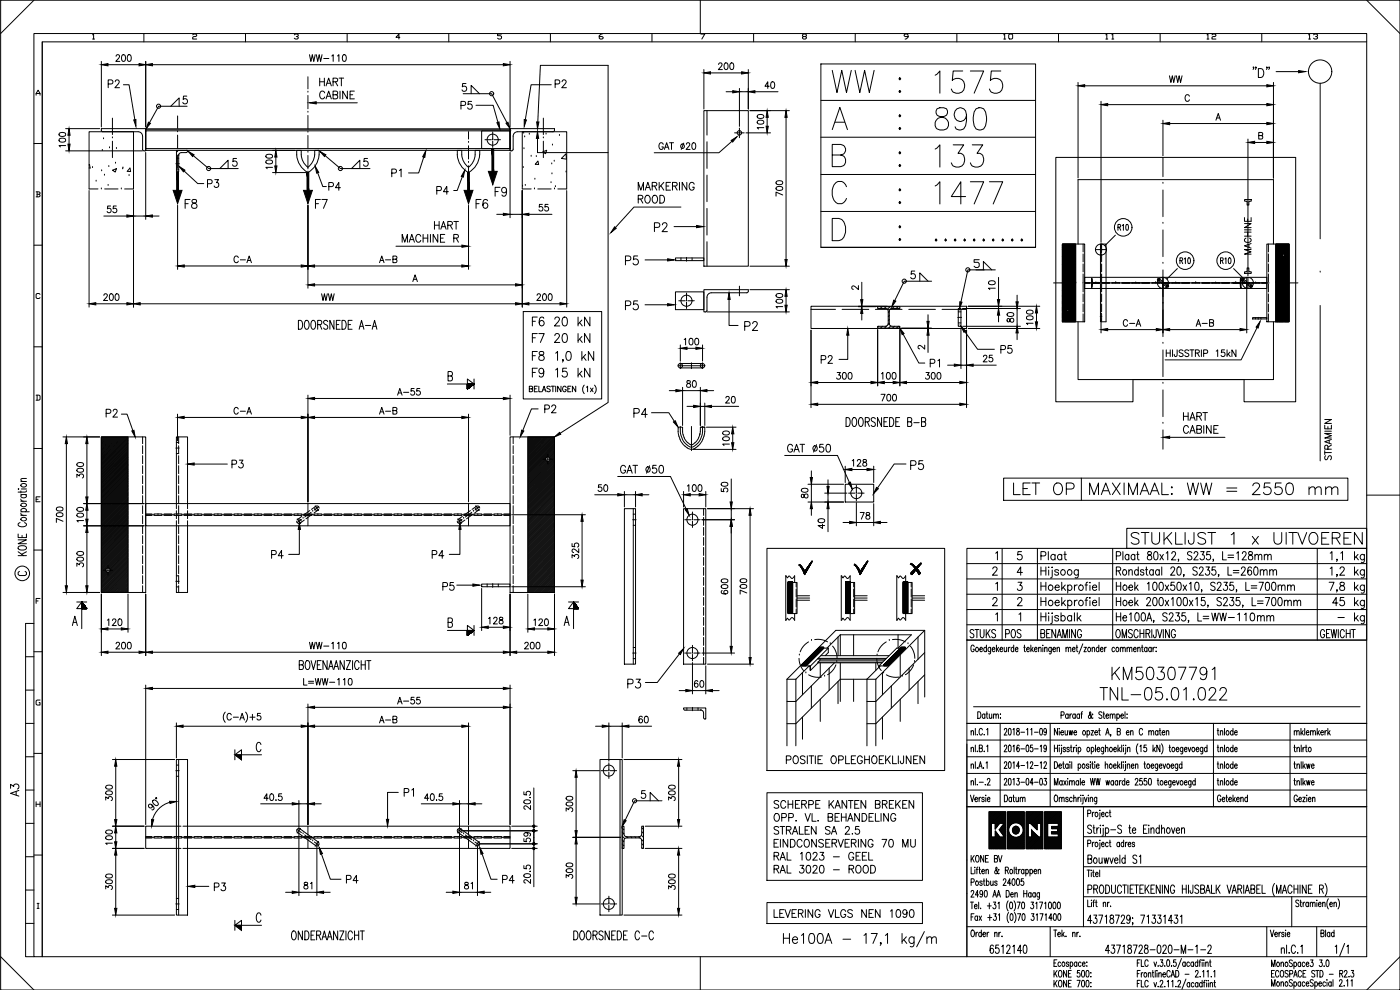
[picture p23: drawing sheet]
<svg xmlns="http://www.w3.org/2000/svg" width="420mm" height="297mm" viewBox="0 0 420 297" stroke-linecap="round" stroke-linejoin="round" font-family="sans-serif">
<defs><g id="words">
<g font-size="11">
<text x="279.8" y="29.3">1575</text>
<text x="279.8" y="40.2">890</text>
<text x="279.8" y="51.5">133</text>
<text x="279.8" y="62.4">1477</text>
</g>
<g font-size="7.5">
<text x="333" y="205.3">KM50307791</text>
<text x="329.1" y="211.3">TNL-05.01.022</text>
</g>
<g font-size="7.1">
<text x="303.4" y="149.6">LET OP MAXIMAAL: WW = 2550 mm</text>
<text x="338.7" y="164.4">STUKLIJST 1 x UITVOEREN</text>
</g>
<text font-size="6.6" x="400.8" y="188.4">- kg</text>
<g font-size="6.2">
<text x="54.7" y="63.9">F8</text>
<text x="93.8" y="63.9">F7</text>
<text x="141.8" y="63.9">F6</text>
<text x="187" y="80.8">P5</text>
<text x="187" y="94.2">P5</text>
<text x="158.8" y="99.1">F6 20 kN</text>
<text x="222.6" y="100.5">P2</text>
<text x="158.8" y="104.1">F7 20 kN</text>
<text x="272.3" y="142.2">P5</text>
<text x="334.1" y="188">He100A, S235, L= mm</text>
<text x="187.7" y="207.8">P3</text>
<text x="7.1" y="240.2" transform="rotate(-90 7.1 240.2)">A3</text>
</g>
<g font-size="5.7">
<text x="31.8" y="27.5">P2</text>
<text x="165.8" y="27.5">P2</text>
<text x="61.4" y="57.5">P3</text>
<text x="116.8" y="54.3">P1</text>
<text x="130.2" y="59.6">P4</text>
<text x="147.8" y="60">F9</text>
<text x="195.4" y="70.6">P2</text>
<text x="299.5" y="107.2">P5</text>
<text x="245.5" y="110.4">P2</text>
<text x="278.3" y="111.5">P1</text>
<text x="158.8" y="114.3">F9 15 kN</text>
<text x="162.6" y="125.2">P2</text>
<text x="189.4" y="126.3">P4</text>
<text x="235.7" y="136.9">GAT 50</text>
<text x="185.2" y="143.2">GAT 50</text>
<text x="131.9" y="178.5">P5</text>
<text x="362.7" y="187.7">WW-110</text>
<text x="300.9" y="192.6">POS</text>
<text x="120.3" y="240.2">P1</text>
<text x="63.5" y="268.5">P3</text>
<text x="103" y="266.3">P4</text>
<text x="149.9" y="266.3">P4</text>
</g>
<g font-size="5.3">
<text x="137.6" y="33.9">P5</text>
<text x="196.8" y="46.2">GAT 20</text>
<text x="97.7" y="58.2">P4</text>
<text x="31" y="126.3">P2</text>
<text x="68.8" y="141.5">P3</text>
<text x="80.8" y="168.6">P4</text>
<text x="128.8" y="168.6">P4</text>
</g>
<g font-size="4.9">
<text x="300.2" y="13.1">10</text>
<text x="330.9" y="13.1">11</text>
<text x="361.2" y="13.1">12</text>
<text x="391.9" y="13.1">13</text>
<text x="353.1" y="80.4">R10</text>
<text x="365.5" y="80.4">R10</text>
</g>
<g font-size="4.4">
<text x="9.9" y="29.6">A</text>
<text x="9.9" y="60.3">B</text>
<text x="9.9" y="151.7">E</text>
<text x="4.6" y="173.9">C</text>
<text x="9.9" y="212.7">G</text>
</g>
<text font-size="3.5" x="279.8" y="73.7">..........</text>
</g></defs>
<!-- layer: CONT_50 -->
<g fill="none" stroke="#000" stroke-width=".3">
<path d="M10.2 10.1h400v276.9h-400zM210.2 .1v10M30.4 39l.5 .5M30.4 39.1v-.5h13.3v6.7l-.7-.1-.2-.4v-3.9M30.9 39.5h10.6a1.32 1.32 0 0 1 1.3 1.3M43.7 39.5v-.8h109.4v.8M43.7 38.7h109.4v6.4h-109.4zM43.7 39.3h109.4v5.3h-109.4zM166.4 39l-.5 .5h-10.6a1.32 1.32 0 0 0-1.3 1.3M166.4 39.1v-.5h-13.3v6.7l.7-.1 .2-.4v-3.9M211.2 33.2h13.4v46.7h-13.4zM53.6 46.6h.1"/>
<path d="M53.6 46.6v4.8M54.4 45.8a.79 .79 0 0 0-.8 .8M54.4 45.8h1.5M55.8 45.8l.4-.2 .1-.5h-3.3v6.7l.4-.1 .2-.4M95.7 46.4a6.5 6.5 0 0 1-3.3 5.4 6.6 6.6 0 0 1-3.4-6.7h1.4a5.4 5.4 0 0 0 2 5.1 5.5 5.5 0 0 0 2-5.1h1.4v1.3M137.2 45.1h1.4a5.4 5.4 0 0 0 2 5.1 5.4 5.4 0 0 0 2-5.1h1.4a6.8 6.8 0 0 1-3.4 6.7 6.6 6.6 0 0 1-3.4-6.7zM318.9 73.2h6.6v23.3h-6.6zM380.2 73.2h6.7v23.3h-6.7zM211.2 86.9h13.4l-.1 .7-.4 .2h-10.6a1.32 1.32 0 0 0-1.3 1.4v3.9l-.3 .4-.7 .1zM243.4 91.9h46.7v6.7h-46.7zM263.4 92h6.7v.6h-2.4a.76 .76 0 0 0-.8 .7v3.8a.79 .79 0 0 0 .8 .8h2.4v.5h-6.7v-.5h2.4l.7-.5 .1-4a.83 .83 0 0 0-.8-.9l-2.4 .1zM325.5 83.2h54.7v3.4h-54.7z"/>
<path d="M330.3 83.2v-10h1.6v10M330.3 86.6v9.9h1.6v-9.9M204.2 109.1h6.6M204.2 110.4h6.6M30.4 131.1h13.3v46.7h-13.3zM153.1 131.1h13.3v46.7h-13.3zM205.3 131.3a3.5 3.5 0 0 0 2.4 2.2l1.2-.9 .8-1.3M205.3 131.3l-.4-1.5v-1.6h-1.4a6.7 6.7 0 0 0 2.8 6.2M206.3 134.4l1.2 .4 1.2-.4M210 130.4l.2-2.2h1.3a6.8 6.8 0 0 1-2.8 6.2M210 130.4h.1M210 130.4l-.3 .9"/>
<path d="M210.2 128.2h1.3M43.7 151.1h109.4v6.7h-109.4zM52.9 151.1v-20h3.4v20M52.9 157.8v20h3.4v-20M187.4 152.6h3.3v46.7h-3.3zM190.1 152.6v46.7M205.1 152.6h6.7v46.7h-6.7zM410.2 148.6h10M235.8 172.8v13.3M236.5 174.8h2.7v9.3h-2.7zM238.5 172.8v2M239.2 178.8h3.8"/>
<path d="M252.5 172.8v13.3M253.8 174.8h2.7v9.3h-2.7zM255.1 172.8v2M256.5 178.8h3.7M269.1 172.8v13.3M271.1 174.8h2.6v9.3h-2.6zM271.8 172.8v2M273.7 178.8h3.8M238.5 184.1v2M239.2 180.1h3.8M243.2 199.8v1.3M245.5 198.9l-2.3 2.2"/>
<path d="M245.5 198.9h19.2M245.5 198.7h19.4M245.5 198.7v.2M246.1 197.7v.4l-.6 .6M246.1 198.1h19.4M246.3 196.7h20.5M248.6 194.5h-2.7l-5.3 5.3h2.6M248.6 194.5v1.3l-.9 .9M248.6 194.5l-5.4 5.3M252.2 190.5l-4 4M252.2 190.5h21.3l-4 4M252.2 190.5v6.2"/>
<path d="M252.2 198.9v11.6M255.1 184.1v2M256.5 180.1h3.7M263.8 199.8h2.6l5.4-5.3h-2.7l-5.3 5.3v.4M264 199.9l-.1 .2M264.2 199.8l-4 4M266 197.5h-20.5v.2h20.3M271.8 184.1v2M273.7 180.1h3.8M277.5 189.1l-14.7 14.7M210.3 213.1a.79 .79 0 0 1 .8 .8M210.4 213.1h-4.8l-.4-.2-.1-.5h6.7v3.3l-.6-.2v-1.6"/>
<path d="M210.4 213.1h.1M236.2 203.8l14.6-14.7h26.7v20M236.2 203.8v20M236.2 203.8h2.6M238.8 203.8v20M243.2 201.1l-.1-1.2-.3-.1-4 4M260.2 203.8v20M260.2 203.8h2.6M262.8 203.8v20M52.9 227.9h3.4v46.7h-3.4zM53.6 227.9v46.7M180.1 227.9h6.6v46.7h-6.6z"/>
<path d="M186.1 227.9v46.7M52.9 247.9h-9.2v6.7h9.2M56.3 247.9h96.8v6.7h-96.8M89.2 249.7l5.4 3.9M90.1 248.7a.67 .67 0 0 0-.9 .2 .67 .67 0 0 0 .1 .9M90.2 248.8l5.4 3.9M95.5 252.6a.67 .67 0 0 1 .1 1 .67 .67 0 0 1-.9 .1M137.4 249.7l5.4 3.9M138.3 248.7a.67 .67 0 0 0-.9 .2 .67 .67 0 0 0 .1 .9M138.4 248.8l5.4 3.9M143.7 252.6a.67 .67 0 0 1 .1 1 .67 .67 0 0 1-.9 .1M187.3 250.2a.79 .79 0 0 0 .8 .8"/>
<path d="M187.3 250.3v-2.4h-.6v6.7h.6v-2.4a.79 .79 0 0 1 .8-.8M192.6 250.2a.79 .79 0 0 1-.8 .8l-3.7 .1M192.6 250.3v-2.4h.5v6.7h-.5v-2.4a.83 .83 0 0 0-.8-.8h-3.7M210.2 287v10"/>
<circle cx="221.9" cy="39.9" r=".67"/>
<circle cx="204.2" cy="109.7" r=".67"/>
<circle cx="210.8" cy="109.7" r=".67"/>
<circle cx="164.4" cy="137.7" r=".67"/>
<circle cx="207.8" cy="155.9" r="1.66"/>
<circle cx="32.4" cy="171.1" r=".67"/>
<circle cx="207.8" cy="195.9" r="1.66"/>
<circle cx="182.7" cy="231.2" r="1.66"/>
<circle cx="182.7" cy="271.2" r="1.66"/>
</g>
<!-- layer: DASH_25 -->
<g fill="none" stroke="#000" stroke-width=".3">
<path d="M212.2 33.2v7.3M53 47.5h.6M53 50.8h.6M212.2 42.5v8M212.2 52.5v8M204.4 77.4v.8M207.7 77.4v.8M212.2 62.5v8M212.2 72.5v7.4M325.1 73.2v2.4M325.1 76.2v2.4M325.1 79.2v2.4"/>
<path d="M330.3 74h.3M330.3 75.7h.3M330.6 73.2v2.4M330.6 76.2v2.4M330.6 79.2v2.4M380.7 73.2v2.4M380.7 76.2v2.4M380.7 79.2v2.4M243.4 92.8h7.3M252.7 92.8h8M262.7 92.8h8M272.7 92.8h8"/>
<path d="M282.7 92.8h7.4M287.6 93.6h.8M287.6 96.9h.8M325.1 82.2v2.4M325.1 85.2v2.4M325.1 88.2v2.4M325.1 91.2v2.4M325.1 94.2v2.3M325.5 84.8h1.6M325.5 85h1.6M327.7 84.8h2.4M327.7 85h2.4"/>
<path d="M330.3 95.7h.3M330.3 94.1h.3M330.3 83.2v1.4M330.3 85.2v1.4M330.6 82.2v2.4M330.6 85.2v2.4M330.6 88.2v2.4M330.6 91.2v2.4M330.6 94.2v2.3M330.7 84.8h2.4M330.7 85h2.4M331.9 83.2v1.4"/>
<path d="M331.9 85.2v1.4M333.7 84.8h2.4M333.7 85h2.4M336.7 84.8h2.4M336.7 85h2.4M339.7 84.8h2.4M339.7 85h2.4M342.7 84.8h2.4M342.7 85h2.4M345.7 84.8h2.4M345.7 85h2.4M347.5 84.2l1.1 .8"/>
<path d="M347.9 83.6l1.1 .8M348.7 84.8h2.4M348.7 85h2.4M349.1 85.3l1.1 .8M349.5 84.8l1.1 .8M351.7 84.8h2.4M351.7 85h2.4M354.7 84.8h2.4M354.7 85h2.4M357.7 84.8h2.4M357.7 85h2.4M360.7 84.8h2.4"/>
<path d="M360.7 85h2.4M363.7 84.8h2.4M363.7 85h2.4M366.6 84.8h2.5M366.6 85h2.5M369.7 84.8h2.4M369.7 85h2.4M372.6 84.2l1.1 .8M372.7 84.8h2.4M372.7 85h2.4M373 83.6l1.1 .8M374.2 85.3l1.1 .8"/>
<path d="M374.6 84.8l1.1 .8M375.7 84.8h2.4M375.7 85h2.4M376.8 95.3v.4M378.4 95.3v.4M378.7 84.8h1.5M378.7 85h1.5M380.7 82.2v2.4M380.7 85.2v2.4M380.7 88.2v2.4M380.7 91.2v2.4M380.7 94.2v2.3"/>
<path d="M142.3 113.7v1.3M142.3 115.5v1.2M42.8 131.1v2M42.8 133.7v2.4M42.8 136.7v2.4M42.8 139.7v2.4M52.9 132.8h.7M53.6 131.1v2M53.6 133.7v2.4h-.7M53.6 136.7v2.4M53.6 139.7v2.4M154 131.1v2"/>
<path d="M154 133.7v2.4M154 136.7v2.4M154 139.7v2.4M42.8 142.7v2.4M42.8 145.7v2.4M42.8 148.7v2.4M42.8 151.7v2.4M42.8 154.7v2.4M42.8 157.7v2.4M43.7 154.2h1.9M43.7 154.7h1.9M46.2 154.2h2.4"/>
<path d="M46.2 154.7h2.4M49.2 154.2h2.4M49.2 154.7h2.4M52.2 154.2h2.4M52.2 154.7h2.4M52.9 151.1v1.5M52.9 153.2v2.4M52.9 156.2v1.6M53.6 142.7v2.4M53.6 145.7v2.4M53.6 148.7v2.4M53.6 151.7v2.4"/>
<path d="M53.6 154.7v2.4M53.6 157.7v2.4M55.2 154.2h2.4M55.2 154.7h2.4M56.3 151.1v1.5M56.3 153.2v2.4M56.3 156.2v1.6M58.2 154.2h2.4M58.2 154.7h2.4M61.2 154.2h2.4M61.2 154.7h2.4M64.2 154.2h2.4"/>
<path d="M64.2 154.7h2.4M67.2 154.2h2.4M67.2 154.7h2.4M70.2 154.2h2.4M70.2 154.7h2.4M73.2 154.2h2.4M73.2 154.7h2.4M76.2 154.2h2.4M76.2 154.7h2.4M79.2 154.2h2.4M79.2 154.7h2.4M82.2 154.2h2.4"/>
<path d="M82.2 154.7h2.4M85.2 154.2h2.4M85.2 154.7h2.4M88.2 154.2h2.4M88.2 154.7h2.4M89 156.4l.5 .6 .8-.2M89.2 156l.7-.3 .5 .7M90.6 154.9l-1.3 1M91.2 154.2h2.4M91.2 154.7h2.4M91.3 156l-1.2 .9M93 153.2l-2 1.4"/>
<path d="M93.8 154.3l-2 1.4M94.2 154.2h2.4M94.2 154.7h2.4M94.4 152.5l.5 .6 .8-.2M94.6 152.1l.7-.3 .5 .7M94.7 151.9l-1.2 .9M95.5 153l-1.2 .9M97.2 154.2h2.4M97.2 154.7h2.4M100.2 154.2h2.4M100.2 154.7h2.4M103.2 154.2h2.4"/>
<path d="M103.2 154.7h2.4M106.2 154.2h2.4M106.2 154.7h2.4M109.2 154.2h2.4M109.2 154.7h2.4M112.2 154.2h2.4M112.2 154.7h2.4M115.2 154.2h2.4M115.2 154.7h2.4M118.2 154.2h2.4M118.2 154.7h2.4M121.2 154.2h2.4"/>
<path d="M121.2 154.7h2.4M124.2 154.2h2.4M124.2 154.7h2.4M127.2 154.2h2.4M127.2 154.7h2.4M130.2 154.2h2.4M130.2 154.7h2.4M133.2 154.2h2.4M133.2 154.7h2.4M136.2 154.2h2.4M136.2 154.7h2.4M137.2 156.4l.5 .6 .8-.2"/>
<path d="M137.4 156l.7-.3 .5 .7M138.7 154.9l-1.2 1M139.2 154.2h2.4M139.2 154.7h2.4M139.5 156l-1.2 .9M141.2 153.2l-2 1.4M142 154.3l-2 1.4M142.2 154.2h2.4M142.2 154.7h2.4M142.6 152.5l.5 .6 .7-.2M142.8 152.1l.7-.3 .5 .7M142.9 151.9l-1.2 .9"/>
<path d="M143.7 153l-1.2 .9M145.2 154.2h2.4M145.2 154.7h2.4M148.2 154.2h2.4M148.2 154.7h2.4M151.2 154.2h1.9M151.2 154.7h1.9M154 142.7v2.4M154 145.7v2.4M154 148.7v2.4M154 151.7v2.4M154 154.7v2.4"/>
<path d="M154 157.7v2.4M190.1 154.3h.6M190.1 157.6h.6M211.2 152.6v2.1M211.2 155.2v2.4M211.2 158.2v2.4M42.8 160.7v2.4M42.8 163.7v2.4M42.8 166.7v2.4M42.8 169.7v2.4M42.8 172.7v2.4M42.8 175.7v2.1"/>
<path d="M52.9 176.1h.7M52.9 172.8h.7M53.6 160.7v2.4M53.6 163.7v2.4M53.6 166.7v2.4M53.6 169.7v2.4M53.6 172.7v2.4M53.6 175.7v2.1M146.2 175.2v.9M149.5 175.2v.9M154 160.7v2.4M154 163.7v2.4"/>
<path d="M154 166.7v2.4M154 169.7v2.4M154 172.7v2.4M154 175.7v2.1M211.2 161.3v2.3M211.2 164.2v2.5M211.2 167.2v2.4M211.2 170.3v2.3M211.2 173.2v2.4M211.2 176.2v2.5M211.2 179.2v2.4M239 174.8v1.3"/>
<path d="M239 176.7v2.4M239 179.7v2.4M256.2 174.8v1.3M256.2 176.7v2.4M256.2 179.7v2.4M273.5 174.8v1.3M273.5 176.7v2.4M273.5 179.7v2.4M23 180.6h1.3M24.8 180.6h1.2M142.3 187.6v1.3M142.3 189.4v1.3"/>
<path d="M170.6 180.6h1.3M172.4 180.6h1.2M190.1 197.6h.6M190.1 194.3h.6M211.2 182.3v2.3M211.2 185.2v2.4M211.2 188.2v2.4M211.2 191.2v2.4M211.2 194.3v2.3M211.2 197.2v2.1M239 182.7v1.4M256.2 182.7v1.4"/>
<path d="M273.5 182.7v1.4M206.1 212.4v.7M209.5 212.4v.7M52.9 229.6h.7M52.9 232.9h.7M70.5 225v1.2M70.5 226.7v1.3M43.7 251.4h1.9M43.7 251h1.9M46.2 251.4h2.4M46.2 251h2.4M49.2 251.4h2.4"/>
<path d="M49.2 251h2.4M52.2 251.4h2.4M52.2 251h2.4M52.9 247.9h1.4M52.9 254.6h1.4M54.9 247.9h1.4M54.9 254.6h1.4M55.2 251.4h2.4M55.2 251h2.4M58.2 251.4h2.4M58.2 251h2.4M61.2 251.4h2.4"/>
<path d="M61.2 251h2.4M64.2 251.4h2.4M64.2 251h2.4M67.2 251.4h2.4M67.2 251h2.4M70.2 251.4h2.4M70.2 251h2.4M73.2 251.4h2.4M73.2 251h2.4M76.2 251.4h2.4M76.2 251h2.4M79.2 251.4h2.4"/>
<path d="M79.2 251h2.4M82.2 251.4h2.4M82.2 251h2.4M85.2 251.4h2.4M85.2 251h2.4M88.2 251.4h2.4M88.2 251h2.4M91.2 251.4h2.4M91.2 251h2.4M94.2 251.4h2.4M94.2 251h2.4M97.2 251.4h2.4"/>
<path d="M97.2 251h2.4M100.2 251.4h2.4M100.2 251h2.4M103.2 251.4h2.4M103.2 251h2.4M106.2 251.4h2.4M106.2 251h2.4M109.2 251.4h2.4M109.2 251h2.4M112.2 251.4h2.4M112.2 251h2.4M115.2 251.4h2.4"/>
<path d="M115.2 251h2.4M118.2 251.4h2.4M118.2 251h2.4M121.2 251.4h2.4M121.2 251h2.4M124.2 251.4h2.4M124.2 251h2.4M127.2 251.4h2.4M127.2 251h2.4M130.2 251.4h2.4M130.2 251h2.4M133.2 251.4h2.4"/>
<path d="M133.2 251h2.4M136.2 251.4h2.4M136.2 251h2.4M139.2 251.4h2.4M139.2 251h2.4M142.2 251.4h2.4M142.2 251h2.4M145.2 251.4h2.4M145.2 251h2.4M148.2 251.4h2.4M148.2 251h2.4M151.2 251.4h1.9"/>
<path d="M151.2 251h1.9M52.9 272.9h.7M52.9 269.6h.7M70.5 276.1v1.3M70.5 277.9v1.2"/>
<circle cx="347.7" cy="83.9" r=".33"/>
<circle cx="350.4" cy="85.9" r=".33"/>
<circle cx="372.8" cy="83.9" r=".33"/>
<circle cx="375.5" cy="85.9" r=".33"/>
</g>
<!-- layer: DIM_35 -->
<g fill="#000" stroke="#000" stroke-width=".3">
<path d="M30.4 19.4l2-.3v.7zM41.7 19.1l2 .3-2 .4zM43.7 19.4l2-.3v.7zM151.1 19.1l2 .3-2 .4zM40.1 36l.7-.1v2zM44.6 36.7l.5 .3-1.2 1.6zM92.9 30.8l2-.3v.7zM149.1 36.8l.7-.2 .2 2zM151.8 37l.6-.3 .7 1.9zM157.3 35.9l.7 .1-.7 1.9zM161.1 36.6h.6l-.4 2zM211.2 21.9l2-.4v.7z"/>
<path d="M219.9 27.2l2 .3-2 .4zM222.6 21.5l2 .4-2 .3zM224.6 27.5l2-.3v.7zM230.2 33.2l.4 2h-.7zM229.9 37.9h.7l-.4 2zM235.9 33.2l.3 2h-.6zM323.5 25.7l2-.3v.7zM330.4 31.4l2-.3v.6zM349 37.1l2-.4v.7zM380.2 31.1l2 .3-2 .3zM380.2 25.4l2 .3-2 .4zM380.2 36.7l2 .4-2 .3z"/>
<path d="M389.7 21.2l2 .3-2 .3zM20.7 38.6l.3 2h-.6zM20.4 43.3h.6l-.3 2zM53.8 50l1.7 1.1-.5 .4zM56.5 45.4l1.8 1-.5 .6zM82.8 45.1l.3 2h-.6zM82.5 49.8h.6l-.3 2zM94.6 50l1.1 1.7-.7 .3zM96 45.4l1.8 1-.4 .6zM127.8 45.2l-.3 2-.6-.2zM139.4 51.1l-.3 2-.6-.2zM161.3 39.5l.3 2h-.6z"/>
<path d="M219.4 42.1l1.7-1.1-1.2 1.6zM374.5 42.7l2-.3v.7zM380.2 42.4l2 .3-2 .4zM38.1 64.5l2 .3-2 .4zM43.7 64.8l2-.3v.7zM53.3 79.8l2-.3v.6zM90.4 79.5l2 .3-2 .3zM92.4 79.8l2-.3v.6zM138.6 79.5l2 .3-2 .3zM138.6 73.5l2 .4-2 .3zM151.1 64l2 .3-2 .4zM156.7 64.3l2-.3v.7z"/>
<path d="M184.4 68.1l.5 .4-1.6 1.3zM200.4 77.6l2 .4-2 .3zM209.1 67.7l2 .3-2 .3zM235.6 77.9h.6l-.3 2zM26.7 91.2l2-.4v.7zM38.1 90.8l2 .4-2 .3zM40.1 91.2l2-.4v.7zM92.4 85.5l2-.4v.7zM154.7 90.8l2 .4-2 .3zM154.7 85.1l2 .4-2 .3zM156.7 91.2l2-.4v.7zM168.1 90.8l2 .4-2 .3z"/>
<path d="M200.4 91.1l2 .3-2 .4zM218.8 87.8l.3 2h-.6zM235.9 86.9l.3 2h-.6zM235.6 91.6h.6l-.3 2zM258.6 92l.4 2h-.7zM258.3 89.9h.7l-.4 2zM268.2 90.1l.6 .2-1.1 1.7zM278.2 96.4h.6l-.3 2zM288.1 90.5l.6 .2-.7 1.9zM288.4 97.9l1.4 1.4-.5 .4zM299.7 92.6l.3 2h-.7zM299.3 89.9h.7l-.3 2z"/>
<path d="M304.9 90.6h.7l-.4 2zM305.2 97.9l.4 2h-.7zM311.1 91.9l.3 2h-.7zM310.7 96.6h.7l-.3 2zM330.4 98.9l2-.3v.6zM347 98.6l2 .3-2 .3zM349 98.9l2-.3v.6zM372.2 98.6l2 .3-2 .3zM378.2 96.5l-.6 1.9-.6-.3zM92.4 119.6l2-.4v.7zM151.1 119.2l2 .4-2 .3zM202.8 116.9l2.1 .3-2.1 .3z"/>
<path d="M204.2 104.5l2-.3v.6zM208.9 104.2l1.9 .3-1.9 .3zM210.2 117.2l2-.3v.6zM243.4 114.8l2-.4v.7zM254.4 98.6l.4 2h-.7zM261.4 114.4l2 .4-2 .3zM263.4 114.8l2-.4v.7zM268.1 114.4l2 .4-2 .3zM270.1 98.5l1.2 1.6-.6 .3zM270.1 114.8l2-.4v.7zM278.5 98.6l.3 2h-.6zM286.4 109.2l2 .4-2 .3z"/>
<path d="M288.1 114.4l2 .4-2 .3zM290.1 109.6l2-.4v.7zM19.9 131.1l.3 2h-.6zM26.1 131.1l.3 2h-.7zM39.6 129.3l.6-.2 .4 2zM53.3 125.3l2-.4v.7zM56.3 139.2l2-.3v.7zM90.4 124.9l2 .4-2 .3zM92.4 125.3l2-.4v.7zM138.6 124.9l2 .4-2 .3zM156.6 129.1l.6 .2-1.1 1.7zM166.4 131.1l1.5-1.4 .4 .6z"/>
<path d="M202.1 126.6l.6-.4 .8 1.9zM208.2 121.6l2 .3-2 .4zM211.5 121.9l2-.3v.7zM219.9 128.2l.3 2h-.6zM219.6 132.8h.6l-.3 2zM243.4 121.3l2-.3v.7zM288.1 121l2 .3-2 .4zM349 131.2l2-.3v.6zM26.1 157.8l.3 2h-.7zM25.7 149.1h.7l-.3 2zM25.7 155.8h.7l-.3 2zM26.1 151.1l.3 2h-.7z"/>
<path d="M89.8 156.8l.4 2h-.7zM138 156.8l.4 2h-.7zM174.7 154.4l.3 2h-.7zM185.4 148.1l2 .3-2 .4zM190.7 148.4l2-.3v.7zM205.7 152.9l.5-.3 .6 2zM205.1 148.4l2.1-.3v.7zM209.8 148.1l2 .3-2 .4zM219.5 155.9l.3 2.1h-.7zM219.1 150.6h.7l-.3 2zM225.1 152.6l.3 2h-.6zM243.5 150.6l.3 2h-.6z"/>
<path d="M243.2 143.3h.6l-.3 2zM248.2 146h.6l-.3 2zM248.5 150.6l.3 2h-.6zM255 156.4l2 .4-2 .3zM254.6 144.9l.6-.2 .5 1.9zM253.7 140.9l2-.4v.7zM260.2 140.5l2 .4-2 .3zM263.1 146.2l.5 .4-1.4 1.5zM262.2 156.8l2-.4v.7zM19.6 175.8h.6l-.3 2zM25.7 175.8h.7l-.3 2zM141.9 175.2l2 .4-2 .3z"/>
<path d="M174.3 174.1h.7l-.3 2zM30.4 195.7l2-.3v.6zM30.4 188.7l2-.3v.6zM36.4 188.4l2 .3-2 .3zM41.7 195.4l2 .3-2 .3zM43.7 195.7l2-.3v.6zM144.5 188.2l2-.3v.6zM151.1 195.4l2 .3-2 .3zM151.1 187.9l2 .3-2 .3zM153.1 195.7l2-.3v.6zM158.4 188.7l2-.3v.6zM164.4 195.4l2 .3-2 .3z"/>
<path d="M164.4 188.4l2 .3-2 .3zM203.7 196l1.4-1.4-.9 1.8zM219.1 193.9h.7l-.3 2zM224.8 197.3h.6l-.3 2zM43.7 206.6l2-.4v.7zM52.9 217.9l2-.3v.6zM90.4 217.6l2 .3-2 .3zM92.4 212.2l2-.3v.7zM92.4 217.9l2-.3v.6zM138.6 217.6l2 .3-2 .3zM151.1 206.2l2 .4-2 .3zM151.1 211.9l2 .3-2 .4z"/>
<path d="M180.7 217.6l2 .3-2 .3zM186.7 217.9l2-.3v.6zM205.8 206.9l2 .3-2 .3zM211.8 207.2l2-.3v.6zM34.7 227.9l.4 2h-.7zM172.9 231.2l.3 2h-.6zM203.7 227.9l.3 2h-.7zM34.4 252.6h.7l-.4 2zM34.7 247.9l.4 2h-.7zM34.4 245.9h.7l-.4 2zM34.7 254.6l.4 2h-.7zM45.5 245.9l.6 .1-.6 1.9z"/>
<path d="M50.9 240.4l2 .1-1.9 .6zM87.7 240.8l2 .4-2 .3zM92.4 241.2l2-.4v.7zM95.8 254.3l1 1.8-.6 .2zM116 245.8h.6l-.3 2zM135.9 240.8l2 .4-2 .3zM140.6 241.2l2-.4v.7zM144 254.3l1 1.8-.6 .2zM172.6 249.2h.6l-.3 2zM172.9 251.2l.3 2h-.6zM187.3 245.9l.6 .3-1.2 1.7zM203.3 245.9h.7l-.3 2z"/>
<path d="M203.7 254.6l.3 2h-.7zM34.4 272.5h.7l-.4 2.1zM56.5 265.9l2-.3v.7zM87.7 267.4l2 .3-2 .4zM95.1 267.7l2-.3v.7zM135.9 267.4l2 .3-2 .4zM143.3 267.7l2-.3v.7zM172.6 269.2h.6l-.3 2zM203.3 272.5h.7l-.3 2.1z"/>
</g>
<g fill="none" stroke="#000" stroke-width=".3">
<path d="M30.4 18.4v19.7M32.4 19.4h9.3M34.8 16.9l.4-.5h.3l.4 .4-.3 .7-.8 .9h1.2M36.7 16.5a.55 .55 0 0 1 .9 .3l.1 .5a.94 .94 0 0 1-.5 1.1h-.2a1.38 1.38 0 0 1-.3-1.9zM38.4 16.5a.55 .55 0 0 1 .9 .3l.1 .5a.94 .94 0 0 1-.5 1.1h-.2a1.38 1.38 0 0 1-.3-1.9zM43.7 18.4v19.7M45.7 19.4h105.4M92.9 16.4l.4 2 .4-2 .5 2 .4-2M94.9 16.4l.5 2 .4-2 .4 2 .4-2M97.2 17.6h1.5M99.6 16.8l.4-.4v2M101.3 16.8l.4-.4v2"/>
<path d="M103 16.5l.3-.1a1.08 1.08 0 0 1 .6 1 1.08 1.08 0 0 1-.6 1 1.38 1.38 0 0 1-.3-1.9zM153.1 18.4v19.7M215.7 19.4l.3-.5h.4l.3 .3-.2 .7-.9 1h1.2M217.6 19l.2-.1a1.08 1.08 0 0 1 .7 1 1.08 1.08 0 0 1-.7 1 1.33 1.33 0 0 1-.2-1.9zM219.3 19l.2-.1a1.08 1.08 0 0 1 .7 1 1.08 1.08 0 0 1-.7 1 1.33 1.33 0 0 1-.2-1.9zM17.8 40l.8-.3a.86 .86 0 0 1 1.1 .7 1.11 1.11 0 0 1-1 .6 1.11 1.11 0 0 1-1-.8zM19.7 38.6h10.2M37 25.4h1.7l1.8 10.5M56.2 31.9h-8.6l-2.7 4.9M94.9 30.8h12.3M139 28.1h8.6l4.5 8.7M142.9 31.6h5.1l1.4 5.1"/>
<path d="M161.4 36.6l.8-17h20.3v101.2l-14.4 9.2M165.4 25.4h-6l-1.8 10.5M211.2 20.9v11.8M213.2 21.9h9.4M217.9 27.5h2M221.9 26.5v11.4M221.9 27.5h2.7M223.9 39.9h7.3M224.6 20.9v11.8M225.1 33.2h11.8M226.6 27.5h6.9M227.3 36.3l.8-.2a.85 .85 0 0 1 1.1 .7 1.22 1.22 0 0 1-2 0z"/>
<path d="M227.3 34.6l.8-.3a.85 .85 0 0 1 1.1 .7 1.22 1.22 0 0 1-2 0zM229.2 38.3h-2l.4 .4M230.2 35.2v2.7M230.9 25.9h-1.3l.8-1.4v2M231.5 24.6l.3-.1a1.05 1.05 0 0 1 .7 1 1.05 1.05 0 0 1-.7 1 1.37 1.37 0 0 1-.3-1.9zM235.9 35.2v42.7M323.5 24.7v28.7M325.5 25.7h54.7M330.4 30.4v42.3M332.4 31.4h47.8M349 36.1v10.6M351 22.7l.4 2 .4-2 .5 2 .4-2"/>
<path d="M351 37.1h29.2M353 22.7l.5 2 .4-2 .4 2 .5-2M357 28.9a.66 .66 0 0 0-.8-.5 .66 .66 0 0 0-.5 .8v.4a.66 .66 0 0 0 .5 .8 .66 .66 0 0 0 .8-.5M364.9 36.1l.7-2 .7 2M365.2 35.4h.8M382.2 24.7v28.7M383 21.5h6.7M17.8 41.7l.8-.2a.86 .86 0 0 1 1.1 .6 1.11 1.11 0 0 1-1 .6 1.11 1.11 0 0 1-1-.7zM19.7 43.7h-2l.4 .4M19.7 45.3h23.1M20.7 40.6v2.7M26.7 57.2v34.9"/>
<path d="M40.1 57.2v34.9M43.7 45.7v20.1M55.3 51.3l4.1 3.8h1.8M58 46.7l4.6 3.9h8.9M79.9 48.2l.7-.2a.86 .86 0 0 1 1.2 .7 1.22 1.22 0 0 1-2 0zM79.9 46.5l.7-.2a.86 .86 0 0 1 1.2 .7 1.22 1.22 0 0 1-2 0zM81.8 50.2h-2l.4 .4M81.8 45.1h6.7M81.8 51.8h10.1M82.8 47.1v2.7M95.3 51.8l1.6 4.2h1M97.6 46.7l4.6 3.9h8.8"/>
<path d="M127.2 47.1l-1.6 4.8h-3M138.7 53l-1.5 4.2h-1M153.1 45.7v19.6M156.7 57.2v34.9M161.3 41.5v4.3h21.2M170.1 57.2v34.9M219.7 42.4l-3.9 3.4h-19.5M233 56.2l.8-.3a.94 .94 0 0 1 1.1 .5 1.07 1.07 0 0 1-1 .7 1.07 1.07 0 0 1-1-.7zM233 54.5l.8-.3a.94 .94 0 0 1 1.1 .5 1.07 1.07 0 0 1-1 .7 1.07 1.07 0 0 1-1-.7zM234.9 58.5l-2-.9v1.3M374.5 41.7v41M376.5 42.7h3.7"/>
<path d="M377.8 40.7l1-.1 .1-.7-1.1-.2v2l1.1-.2 .1-.4-.5-.4M31.2 64.8h6.9M33.2 61.8h-.9l-.1 .9a.65 .65 0 0 1 1 0 .65 .65 0 0 1-.1 1 .65 .65 0 0 1-.9-.3M34.9 61.8h-.9v.9a.65 .65 0 0 1 .9 0 .65 .65 0 0 1-.1 1 .65 .65 0 0 1-.9-.3M40.1 64.8h3.6M45.7 64.8h2M53.3 61.6v19.2M55.3 79.8h35.1M71.5 77.3a.66 .66 0 0 0-.8-.5 .66 .66 0 0 0-.5 .8v.4a.66 .66 0 0 0 .5 .8 .66 .66 0 0 0 .8-.5M72.1 78h1.6M74.1 78.8l.7-2 .7 2M74.4 78.2h.8"/>
<path d="M92.4 61.6v24.9M94.4 79.8h44.2M113.9 78.8l.7-2 .7 2M114.2 78.2h.8M115.7 78h1.5M117.9 77.8l1.1-.1v-.7l-1.1-.2v2l1.1-.2 .1-.4-.4-.4M118.8 73.9h19.8M140.6 61.6v19.2M149.1 64.3h2M153.1 64.3h3.6M158.7 64.3h7M162.8 61.3h-.9l-.1 .9a.65 .65 0 0 1 1 0 .65 .65 0 0 1-.1 .9 .65 .65 0 0 1-1-.2"/>
<path d="M164.5 61.3h-.9l-.1 .9a.65 .65 0 0 1 1 0 .65 .65 0 0 1-.1 .9 .65 .65 0 0 1-1-.2M193.6 78h6.8M202.3 68h6.8M204.4 62.1h-14.1l-5.6 6.2M225.1 79.9h11.8M28.7 91.2h9.4M31.2 88.6l.3-.5h.4l.3 .4-.3 .7-.8 1h1.2M33.1 88.3l.2-.2a1.07 1.07 0 0 1 .7 1.1 1.07 1.07 0 0 1-.7 1 1.38 1.38 0 0 1-.2-1.9zM34.8 88.3l.2-.2a1.07 1.07 0 0 1 .7 1.1 1.07 1.07 0 0 1-.7 1 1.38 1.38 0 0 1-.2-1.9zM42.1 91.2h112.6M94.4 85.5h60.3M96.5 88.1l.4 2.1 .5-2.1 .4 2.1 .4-2.1"/>
<path d="M98.6 88.1l.4 2.1 .4-2.1 .5 2.1 .4-2.1M123.9 84.5l.7-2 .7 2M124.1 83.8h.9M158.7 91.2h9.4M161.2 88.6l.3-.5h.4l.3 .4-.3 .7-.8 1h1.2M163.1 88.3l.2-.2a1.08 1.08 0 0 1 .7 1.1 1.08 1.08 0 0 1-.7 1 1.38 1.38 0 0 1-.2-1.9zM164.8 88.3l.2-.2a1.08 1.08 0 0 1 .7 1.1 1.08 1.08 0 0 1-.7 1 1.33 1.33 0 0 1-.2-1.9zM193.6 91.4h6.8M212.2 93.6h24.7M218.8 89.8v7.8h2.7M225.1 86.9h11.8M233 90l.8-.2a.94 .94 0 0 1 1.1 .5 1.07 1.07 0 0 1-1 .7 1.07 1.07 0 0 1-1-.7z"/>
<path d="M233 88.3l.8-.2a.94 .94 0 0 1 1.1 .5 1.07 1.07 0 0 1-1 .7 1.07 1.07 0 0 1-1-.7zM234.9 92h-2l.4 .4M235.9 88.9v2.7M243.4 99.1v23.2M257.6 85.7v1.2l-1.4-1.1-.6 .3 .1 .5 .4 .2M257.6 92h5.3M257.6 91.9h8.6M258.6 84.7v5.2M258.6 91.9v.1M258.6 94v2M263.4 98.9v16.9M267.2 98.6h12.3"/>
<path d="M270.1 98.9v16.9M270.6 98.4h8.9M278.5 94.4v2M278.5 98.4v.2M279.6 84.4h-8.2l-2.9 5.8M288.4 98.4v12.2M288.9 92.6h17.3M288.9 97.9h17.3M289.6 99.5l3.8 5.3h5M290.1 99.1v23.2M290.6 91.9h21.5M290.6 98.6h21.5"/>
<path d="M296.8 84.5l.7-.3a.92 .92 0 0 1 1.2 .6 1.08 1.08 0 0 1-1 .6 1.08 1.08 0 0 1-1-.6zM298.7 86.5h-2l.4 .4M298.7 81h-8.2l-2.1 9.6M299.7 83.2v6.7M299.7 91.9v.7M299.7 94.6v2M302.3 95.7a.61 .61 0 0 0 .2 .9l.4-.1a.79 .79 0 0 1 .3-.8 .79 .79 0 0 1 .9 0l.1 .2a.66 .66 0 0 1-.6 .8 .66 .66 0 0 1-.6-.9l-.3-.2zM302.3 94l.8-.2a.94 .94 0 0 1 1.1 .5 1.08 1.08 0 0 1-1 .7 1.08 1.08 0 0 1-1-.7zM305.2 88.6v2M305.2 92.6v5.3M305.2 99.9v2M308.1 95l.8-.3a.85 .85 0 0 1 1.1 .7 1.22 1.22 0 0 1-1.9 0z"/>
<path d="M308.1 93.3l.8-.3a.85 .85 0 0 1 1.1 .7 1.22 1.22 0 0 1-1.9 0zM310 97h-1.9l.3 .4M311.1 93.9v2.7M330.4 96.2v3.7M332.4 98.9h14.6M338.4 96.4a.65 .65 0 0 0-.8-.5 .65 .65 0 0 0-.5 .8v.4a.65 .65 0 0 0 .5 .8 .65 .65 0 0 0 .8-.5M339 97h1.6M341 97.9l.7-2 .6 2M341.2 97.2h.9M349 85.4v14.5M351 98.9h21.2M359 97.9l.7-2 .6 2"/>
<path d="M359.2 97.2h.9M360.8 97h1.5M363 96.8h1l.1-.7-1.1-.2v2l1.1-.2 .1-.5-.4-.4M374.2 85.4v14.5M377.3 98.3l-4.8 9.7h-22.8M92.4 118.6v32M94.4 119.6h56.7M119.3 118.6l.7-2 .7 2M119.6 117.9h.8M121.1 117.7h1.6M124.3 116.6h-.9l-.1 .8a.65 .65 0 0 1 1 0 .65 .65 0 0 1-.1 1 .65 .65 0 0 1-.9-.2M126 116.6h-.9v.8a.65 .65 0 0 1 .9 0 .65 .65 0 0 1-.1 1 .65 .65 0 0 1-.9-.2"/>
<path d="M153.1 118.6v12M200.9 117.2h1.9M204.2 103.5v4.9M204.9 116.2v11.5M204.9 117.2h5.3M205.3 101.9l.5-.4v2M206.2 104.5h2.7M206.2 114.3v.6a.81 .81 0 0 1 .9 .3 .81 .81 0 0 1 0 .9l-.3 .1a.65 .65 0 0 1-.8-.7 .65 .65 0 0 1 .9-.5l.3-.3-.1-.4zM207.1 101.6l.4-.1a1.22 1.22 0 0 1 0 2h-.2a1.32 1.32 0 0 1-.2-1.9zM208 114.3l.3-.1a1.05 1.05 0 0 1 .7 1 1.05 1.05 0 0 1-.7 1 1.37 1.37 0 0 1-.3-1.9zM208.8 101.6l.4-.1a1.22 1.22 0 0 1 0 2h-.2a1.32 1.32 0 0 1-.2-1.9zM210.2 116.2v11.5"/>
<path d="M210.8 103.5v4.8M212.2 117.2h2M217.8 119.4l.2-.4 .5-.1 .4 .6-1.1 1.4h1.1M219.7 119l.5-.1a1.22 1.22 0 0 1 0 2h-.2a1.37 1.37 0 0 1-.3-1.9zM245.4 114.8h16M251.2 111.8h1l-.5 .7a.63 .63 0 0 1 .5 1 .63 .63 0 0 1-1.1-.1M253 111.9a.55 .55 0 0 1 .9 .2l.1 .5a.94 .94 0 0 1-.5 1.2h-.2a1.38 1.38 0 0 1-.3-1.9zM254.4 100.6v7.2h-2.6M254.8 111.9a.55 .55 0 0 1 .8 .2l.1 .5a.94 .94 0 0 1-.5 1.2h-.2a1.38 1.38 0 0 1-.2-1.9zM264.4 118.3h1.2l-.8 2M264.5 112.1l.5-.3v2M265.4 114.8h2.7"/>
<path d="M266.3 111.9a.56 .56 0 0 1 .8 .2l.1 .5a.92 .92 0 0 1-.5 1.2h-.2a1.38 1.38 0 0 1-.2-1.9zM266.4 118.4a.56 .56 0 0 1 .9 .3v.5a.92 .92 0 0 1-.5 1.1h-.2a1.38 1.38 0 0 1-.2-1.9zM268 111.9a.56 .56 0 0 1 .8 .2l.1 .5a.92 .92 0 0 1-.5 1.2h-.2a1.38 1.38 0 0 1-.2-1.9zM268.1 118.4a.56 .56 0 0 1 .9 .3v.5a.92 .92 0 0 1-.5 1.1h-.1a1.38 1.38 0 0 1-.3-1.9zM271 100.2l4.8 8.7h1.7M272.1 114.8h16M277.5 103.6v1.2l-1.4-1.2-.6 .4 .1 .5 .4 .2M277.9 111.8h1l-.6 .7a.63 .63 0 0 1 .6 1 .63 .63 0 0 1-1.2-.1M278.5 100.6v5.2M279.7 111.9a.56 .56 0 0 1 .9 .2l.1 .5a.92 .92 0 0 1-.6 1.2h-.1a1.38 1.38 0 0 1-.3-1.9zM281.4 111.9a.56 .56 0 0 1 .9 .2l.1 .5a.92 .92 0 0 1-.5 1.2h-.2a1.38 1.38 0 0 1-.3-1.9zM284.4 109.6h2"/>
<path d="M288.4 109.6h1.7M292.1 109.6h6.9M295.1 107l.2-.3 .5-.1 .4 .6-1.1 1.4h1.2M297.8 106.6h-.9v.8a.65 .65 0 0 1 .9 0 .65 .65 0 0 1-.1 1 .65 .65 0 0 1-.9-.2M18.9 131.1h11M19.9 133.1v42.7M23.2 139l.7-.2a.92 .92 0 0 1 1.2 .5 1.08 1.08 0 0 1-1 .7 1.08 1.08 0 0 1-1-.7zM26.1 133.1v16M36.4 124.3h1.7l1.8 4.9M53.3 124.3v8M55.3 125.3h35.1M58.3 139.2h9.9"/>
<path d="M71.5 122.7a.65 .65 0 0 0-.8-.5 .65 .65 0 0 0-.5 .8v.5a.65 .65 0 0 0 .5 .8 .65 .65 0 0 0 .8-.5M72.1 123.4h1.6M74.1 124.3l.7-2.1 .7 2.1M74.3 123.6h.9M94.4 125.3h44.2M113.9 124.3l.7-2.1 .7 2.1M114.2 123.6h.8M115.7 123.4h1.5M117.9 123.2l1.1-.1v-.7l-1.1-.2v2.1l1.1-.2 .1-.5-.4-.4M140.6 124.3v26.3M161.5 122.7h-2l-2.6 6.5M195.5 123.8h5.2l1.7 2.6"/>
<path d="M206.2 121.9h2M208 134.8h12.9M210.2 121.9h1.3M211.5 120.9v6.8M212 128.2h8.9M213.5 121.9h8.2M217 131.3l.8-.3a.94 .94 0 0 1 1.1 .5 1.07 1.07 0 0 1-1 .7 1.07 1.07 0 0 1-1-.7zM217 129.6l.8-.3a.94 .94 0 0 1 1.1 .5 1.07 1.07 0 0 1-1 .7 1.07 1.07 0 0 1-1-.7zM218.9 133.3h-2l.4 .4M219.9 130.2v2.6M235.5 136.7h15.8l3.6 8.1M245.4 121.3h42.7"/>
<path d="M253.7 139.9v4.9M255.8 138.2l.4-.3v2M257.3 138.4l.3-.5h.4l.3 .3-.2 .7-.9 1h1.2M259.1 138v.5a.79 .79 0 0 1 .9 .4 .79 .79 0 0 1-.1 .9l-.2 .1a.66 .66 0 0 1-.8-.7 .66 .66 0 0 1 .9-.6l.2-.4a.61 .61 0 0 0-.9-.2zM262.2 139.9v4.9M271.9 139.2h-3.5l-5.1 7.2M351 131.2h16.6M17 154.1l.8-.3a.85 .85 0 0 1 1.1 .7 1.22 1.22 0 0 1-2 0zM17 152.4l.8-.3a.85 .85 0 0 1 1.1 .7 1.22 1.22 0 0 1-2 0zM18.9 156.4l-2-.9v1.2M23.1 143.2v-.9l.7 .5a.63 .63 0 0 1 1-.5 .63 .63 0 0 1-.1 1.1M23.2 140.7l.7-.2a.92 .92 0 0 1 1.2 .5 1.08 1.08 0 0 1-1 .7 1.08 1.08 0 0 1-1-.7z"/>
<path d="M23.2 154.2l.7-.2a.92 .92 0 0 1 1.2 .5 1.08 1.08 0 0 1-1 .7 1.08 1.08 0 0 1-1-.7zM23.2 152.5l.7-.3a.92 .92 0 0 1 1.2 .6 1.08 1.08 0 0 1-1 .7 1.08 1.08 0 0 1-1-.7zM25.1 156.2h-2l.4 .4M25.1 157.8h18.1M25.1 151.1h18.1M26.1 153.1v2.7M26.1 159.8v16M89.8 158.8v7.5h-3.2M138 158.8v7.5h-3.2M153.6 154.4h22.1M174.7 156.4v17.7M178.5 148.4h6.9"/>
<path d="M180.5 145.4h-.8l-.1 .9a.65 .65 0 0 1 .9 0 .65 .65 0 0 1-.1 1 .65 .65 0 0 1-.9-.2M181.5 145.5l.2-.1a1.08 1.08 0 0 1 .7 1 1.08 1.08 0 0 1-.7 1.1 1.33 1.33 0 0 1-.2-2zM185.4 143h15.8l4.8 9.8M187.4 148.4h3.3M187.4 147.5v4.6M190.7 147.5v4.6M192.7 148.4h2M205.1 147.5v4.6M206.3 145.8l.4-.4v2.1M207.2 148.4h2.6M208 145.5a.55 .55 0 0 1 .9 .3l.1 .5a.94 .94 0 0 1-.6 1.2h-.1a1.38 1.38 0 0 1-.3-2zM209.7 145.5a.55 .55 0 0 1 .9 .3l.1 .5a.94 .94 0 0 1-.5 1.2h-.2a1.38 1.38 0 0 1-.3-2z"/>
<path d="M210.7 155.9h9.8M211.8 147.5v4.6M212.3 152.6h13.8M216.5 146.6v.8l.8 .1a.64 .64 0 0 1 0-.9 .64 .64 0 0 1 1 .1 .64 .64 0 0 1-.2 .9M216.5 145l.8-.3a.86 .86 0 0 1 1.1 .7 1.11 1.11 0 0 1-1 .5 1.11 1.11 0 0 1-.9-.7zM219.5 143.7v6.9M219.5 152.6v3.3M219.5 158v35.9M225.1 154.6v42.7M240.6 148.4a.61 .61 0 0 0 .2 .9l.4-.1a.79 .79 0 0 1 .3-.8 .79 .79 0 0 1 .9 0l.1 .6a.65 .65 0 0 1-.8 .4 .65 .65 0 0 1-.4-.8l-.3-.3zM240.6 146.8l.8-.3a.9 .9 0 0 1 1.1 .5 1.05 1.05 0 0 1-1 .7 1.05 1.05 0 0 1-1-.7zM242.5 150.6h10.7"/>
<path d="M242.5 145.3h10.7M243.5 141.3v2M243.5 145.3v5.3M243.5 152.6v2M245.6 155.9l.8-.3a.86 .86 0 0 1 1.1 .7 1.11 1.11 0 0 1-1 .5 1.11 1.11 0 0 1-1-.7zM246.8 157.3v1.2l-1.3-.8h2M247.5 148h6.7M248.5 144v2M248.5 148v2.6M248.5 152.6v6.9M253 156.8h2M255.7 140.9h4.5"/>
<path d="M257 150.8v7M257 156.8h5.2M258.1 153.8h1.3l-.9 2M260 153.9v.5a.8 .8 0 0 1 .9 .3 .8 .8 0 0 1 0 1l-.3 .1a.66 .66 0 0 1-.8-.7 .66 .66 0 0 1 .9-.6l.3-.3-.1-.3zM262.2 151.1v6.7M264.2 156.8h2M18.9 177.8h11M23.1 169.9v-.9l.7 .5a.63 .63 0 0 1 1-.5 .63 .63 0 0 1-.1 1.1M23.2 167.4l.7-.2a.94 .94 0 0 1 1.2 .5 1.07 1.07 0 0 1-1 .7 1.07 1.07 0 0 1-1-.7zM23.2 165.7l.7-.3a.94 .94 0 0 1 1.2 .6 1.07 1.07 0 0 1-1 .7 1.07 1.07 0 0 1-1-.7zM30.4 178.3v18.4M38.4 178.3v11.4"/>
<path d="M43.7 178.3v18.4M137.1 175.6h4.8M144.5 176.6v12.6M153.1 178.3v18.4M153.6 176.1h22.1M158.4 178.3v11.4M166.4 178.3v18.4M171.7 167.4v-1l.7 .5a.63 .63 0 0 1 1-.4 .63 .63 0 0 1-.1 1.1M171.7 163.1v.9h.9a.65 .65 0 0 1 0-.9 .65 .65 0 0 1 .9 .1 .65 .65 0 0 1-.2 .9M173.7 164.6v1.2l-1-.8-.6-.3-.4 .4v.3l.5 .4M216.5 175.6l.8-.2a.86 .86 0 0 1 1.1 .7 1.22 1.22 0 0 1-1.9 0zM216.5 173.9l.8-.2a.86 .86 0 0 1 1.1 .7 1.22 1.22 0 0 1-1.9 0z"/>
<path d="M216.7 177.2l-.2 .5a1.12 1.12 0 0 0 1.9-.1 .58 .58 0 0 0-.5-.5 .58 .58 0 0 0-.6 .5 .58 .58 0 0 0 .5 .6M222.2 175.6l.8-.2a.86 .86 0 0 1 1.1 .6 1.22 1.22 0 0 1-2 0zM222.2 173.9l.8-.3a.86 .86 0 0 1 1.1 .7 1.22 1.22 0 0 1-2 0zM224.1 177.9l-2-.8v1.2M32.2 186.1l.5-.4v2M32.4 195.7h9.3M32.4 188.7h4M33.8 186.2l.1-.4 .6-.1 .3 .6-1.1 1.4h1.2M34.8 193.2l.2-.4 .5-.1 .4 .6-1.1 1.4h1.2M35.6 185.8l.5-.1a1.19 1.19 0 0 1 0 2h-.2a1.37 1.37 0 0 1-.3-1.9zM36.7 192.8a.58 .58 0 0 1 .9 .3l.1 .5a.85 .85 0 0 1-.7 1.1 1.37 1.37 0 0 1-.3-1.9zM38.4 192.8a.58 .58 0 0 1 .9 .3l.1 .5a.85 .85 0 0 1-.7 1.1 1.37 1.37 0 0 1-.3-1.9z"/>
<path d="M45.7 195.7h105.4M92.9 192.7l.4 2 .4-2 .5 2 .4-2M94.9 192.7l.5 2 .4-2 .4 2 .4-2M97.2 193.9h1.5M99.6 193.1l.4-.4v2M101.3 193.1l.4-.4v2M103 192.8l.4-.1a1.22 1.22 0 0 1 0 2h-.1a1.37 1.37 0 0 1-.3-1.9zM146.5 188.2h4.6M146.6 185.6l.4-.4v2M148.2 185.7l.3-.5h.3l.4 .4-.3 .7-.8 .9h1.2M150 185.3v.6a.79 .79 0 0 1 .8 .3 .79 .79 0 0 1 0 .9l-.2 .1a.66 .66 0 0 1-.9-.7 .66 .66 0 0 1 .9-.5l.3-.5a.61 .61 0 0 0-.9-.2zM155.1 195.7h9.3"/>
<path d="M157.5 193.2l.2-.4 .5-.1 .3 .6-1.1 1.4h1.2M159.4 192.8a.58 .58 0 0 1 .9 .3v.5a.86 .86 0 0 1-.6 1.1 1.35 1.35 0 0 1-.3-1.9zM160.2 186.1l.5-.4v2M160.4 188.7h4M161.1 192.8a.58 .58 0 0 1 .9 .3l.1 .5a.86 .86 0 0 1-.7 1.1 1.35 1.35 0 0 1-.3-1.9zM161.8 186.2l.1-.4 .6-.1 .3 .6-1.1 1.4h1.2M163.6 185.8a.58 .58 0 0 1 .9 .3l.1 .4a.85 .85 0 0 1-.7 1.2 1.37 1.37 0 0 1-.3-1.9zM203.9 196.2l-6.6 8.6h-3.6M207.8 198.8v9.4M210.7 195.9h9.8M211.8 199.8v8.4M212.3 199.3h13.8"/>
<path d="M43.7 205.6v41.8M45.7 206.6h105.4M52.9 216.9v10.5M54.9 217.9h35.5M67.6 213.7a2.23 2.23 0 0 0 0 3M69.4 214.5a.65 .65 0 0 0-.8-.5 .65 .65 0 0 0-.5 .8v.5a.65 .65 0 0 0 .5 .7 .65 .65 0 0 0 .8-.4M70 215.2h1.6M72 216l.7-2 .7 2M72.2 215.4h.9M73.7 213.7a2.23 2.23 0 0 1 0 3M75 215.2h1.5M75.8 214.3v1.7"/>
<path d="M78.2 214h-.9l-.1 .9a.65 .65 0 0 1 1 0 .65 .65 0 0 1-.1 1 .65 .65 0 0 1-1-.2M91.1 203.6v2h1M92.4 211.2v36.2M92.6 204.4h1.5M92.6 205h1.5M94.4 212.2h56.7M94.4 217.9h44.2M94.6 203.6l.5 2 .4-2 .4 2 .5-2M96.7 203.6l.4 2 .5-2 .4 2 .4-2M98.9 204.7h1.6M101.3 203.9l.4-.3v2M103 203.9l.5-.3v2"/>
<path d="M104.8 203.7l.4-.1a1.22 1.22 0 0 1 0 2h-.2a1.37 1.37 0 0 1-.2-1.9zM113.9 216.9l.7-2 .7 2M114.2 216.2h.8M115.7 216h1.5M117.9 215.8h1.1v-.7l-1.1-.2v2l1.1-.2 .1-.5-.4-.4M119.3 211.2l.7-2 .7 2M119.6 210.6h.8M121.1 210.4h1.6M124.3 209.2h-.9l-.1 .9a.65 .65 0 0 1 1 0 .65 .65 0 0 1-.1 1 .65 .65 0 0 1-.9-.3M126 209.2h-.9v.9a.65 .65 0 0 1 .9 0 .65 .65 0 0 1-.1 1 .65 .65 0 0 1-.9-.3M140.6 216.9v30.5M153.1 205.6v41.8"/>
<path d="M178.7 217.9h2M182.7 217.9h4M182.7 216.9v11.5M186.7 216.9v10.5M188.7 217.9h6.9M192.8 215.2l-.1-.2a.56 .56 0 0 0-.9 .3v1.3a.57 .57 0 0 0 .9 .1 .57 .57 0 0 0-.2-.9 .57 .57 0 0 0-.8 .4M193.6 215a.55 .55 0 0 1 .9 .3l.1 .5a.94 .94 0 0 1-.5 1.1h-.2a1.36 1.36 0 0 1-.3-1.9zM203.8 207.2h2M207.8 207.2h4M209.4 204.5l-.3-.3a1.11 1.11 0 0 0-.7 1 1.11 1.11 0 0 0 .6 1 .58 .58 0 0 0 .6-.5 .58 .58 0 0 0-.6-.6 .58 .58 0 0 0-.6 .4M210.3 204.3l.2-.1a1.08 1.08 0 0 1 .7 1 1.08 1.08 0 0 1-.7 1 1.38 1.38 0 0 1-.2-1.9zM213.8 207.2h2"/>
<path d="M31.8 237.6l.8-.3a.92 .92 0 0 1 1.1 .5 1.08 1.08 0 0 1-1 .7 1.08 1.08 0 0 1-1-.7zM31.8 235.8l.8-.2a.92 .92 0 0 1 1.1 .5 1.08 1.08 0 0 1-1 .7 1.08 1.08 0 0 1-1-.7zM33.7 227.9h18.7M34.7 229.9v16M80.5 239.5h-1.3l.9-1.3v2M81.2 238.3l.2-.1a1.07 1.07 0 0 1 .8 1 1.07 1.07 0 0 1-.8 1 1.38 1.38 0 0 1-.2-1.9zM84.5 238.2h-.8l-.1 .8a.65 .65 0 0 1 1 0 .65 .65 0 0 1-.1 1 .65 .65 0 0 1-1-.2M119.5 237.8h-3.2v8M128.7 239.5h-1.3l.9-1.3v2M129.4 238.3l.2-.1a1.07 1.07 0 0 1 .8 1 1.07 1.07 0 0 1-.8 1 1.38 1.38 0 0 1-.2-1.9zM132.7 238.2h-.8l-.1 .8a.65 .65 0 0 1 1 0 .65 .65 0 0 1-.2 1 .65 .65 0 0 1-.9-.2M157.2 237.6v.8l.9 .1a.64 .64 0 0 1 0-.9 .64 .64 0 0 1 .9 .1 .64 .64 0 0 1-.2 .9"/>
<path d="M159 239.3h.2zM160.2 236.4v14.9M170 239.2l.8-.3a.86 .86 0 0 1 1.1 .7 1.11 1.11 0 0 1-1.1 .5 1.11 1.11 0 0 1-.9-.7zM171.9 231.2h8M172.9 233.2v16M187.2 227.9h17.5M200.7 237.6l.8-.3a.85 .85 0 0 1 1.1 .7 1.22 1.22 0 0 1-1.9 0zM200.7 235.8l.8-.2a.85 .85 0 0 1 1.1 .7 1.22 1.22 0 0 1-1.9 0zM203.7 229.9v16M236 228l1.2-.1 .1-.9-.4-.2h-.9v2.3M238.2 227.1l.4-.3a1.18 1.18 0 0 1 1 1.2 1.18 1.18 0 0 1-1 1.1l-.6-.9zM241.6 227.1a.75 .75 0 0 0-.8-.3 .75 .75 0 0 0-.6 .6l.2 .3 1 .4 .2 .7a.86 .86 0 0 1-1.4 0"/>
<path d="M242.3 226.8v2.3M242.8 226.8h1.4M243.5 226.8v2.3M244.7 226.8v2.3M245.5 227.9h.8M246.8 226.8h-1.3v2.3h1.3M249.8 226.9l.2-.1a1.18 1.18 0 0 1 1 1.2 1.18 1.18 0 0 1-1 1.1 1.43 1.43 0 0 1-.2-2.2zM251.7 228l1.2-.1 .2-.3-.2-.7-1.2-.1v2.3M253.8 226.8v2.3h1.2M255.5 227.9h.8M256.8 226.8h-1.3v2.3h1.3M258.8 227.4a.76 .76 0 0 0-.9-.6 .76 .76 0 0 0-.6 .9v.5a.76 .76 0 0 0 .7 1 .76 .76 0 0 0 .8-1h-.5"/>
<path d="M259.5 227.9h1.4M259.5 226.8v2.3M260.9 226.8v2.3M262 226.9l.2-.1a1.18 1.18 0 0 1 1 1.2 1.18 1.18 0 0 1-1 1.1 1.45 1.45 0 0 1-.2-2.2zM263.9 227.9h.8M265.2 226.8h-1.3v2.3h1.3M265.8 226.8v2.3M266.3 227.8l.9 1.3M267.2 226.8l-1.4 1.6M267.9 226.8v2.3h1.2M269.6 226.8v2.3M271.2 226.8l-.1 2.1-.3 .2-.4-.1-.2-.6"/>
<path d="M273.4 226.8v2.3l-1.4-2.3v2.3M274.2 227.9h.8M275.5 226.8h-1.3v2.3h1.3M277.5 226.8v2.3l-1.4-2.3v2.3M31.7 240v-.9l.8 .5a.63 .63 0 0 1 1-.5 .63 .63 0 0 1-.1 1.1M31.8 251l.8-.3a.92 .92 0 0 1 1.1 .6 1.08 1.08 0 0 1-1 .7 1.08 1.08 0 0 1-1-.7zM31.8 249.3l.8-.3a.92 .92 0 0 1 1.1 .6 1.08 1.08 0 0 1-1 .6 1.08 1.08 0 0 1-1-.6zM33.7 253h-2l.4 .4M33.7 254.6h9.5M33.7 247.9h9.5M34.7 249.9v2.7M34.7 256.6v15.9"/>
<path d="M45.6 241.5a.57 .57 0 0 1-.3 .9 .57 .57 0 0 1-.7-.5 .57 .57 0 0 1 .6-.6l.4 .2a.92 .92 0 0 1 .4 1.4l-.4 .1M46 240.1a1.23 1.23 0 0 1 1.4 1.4l-.1 .1a1.13 1.13 0 0 1-1.3-1.5zM50.9 240.7a7.4 7.4 0 0 0-5.1 5.2M78.2 241.2h9.5M82.7 240.1h.2zM89.7 240.2v8.6M89.7 249.8v18.9M89.7 241.2h2.7M94.4 241.2h2M95.1 253.7v15M96.5 256.2l2.6 7.6h3.2M126.4 241.2h9.5"/>
<path d="M130.9 240.1h.2zM137.9 241.2h2.7M137.9 240.2v8.6M137.9 249.8v18.9M138.4 249.3h22.8M142.6 241.2h2M143.3 253.7v15M143.8 253.2h17.4M144.7 256.2l2.6 7.6h1.9M153.6 254.6h7.6M153.6 247.9h7.6M157.2 259.7v.9l.9 .1a.65 .65 0 0 1 0-1 .65 .65 0 0 1 .9 .1 .65 .65 0 0 1-.2 1"/>
<path d="M157.2 251.6v.9h.9a.64 .64 0 0 1 0-.9 .64 .64 0 0 1 .9 .1 .64 .64 0 0 1-.2 .9M157.3 240.2l.8-.2a.85 .85 0 0 1 1.1 .7 1.22 1.22 0 0 1-2 0zM157.9 249.8a.56 .56 0 0 1 .4 .8 .56 .56 0 0 1-.9 .2 .56 .56 0 0 1 .1-.9l.4-.1a.95 .95 0 0 1 1.3 .7l-.3 .3M159.2 241.7v1.2l-1.4-1.1-.6 .3 .1 .5 .4 .2M160.2 251.2v14.9M160.2 249.3v3.9M169.9 243.4v-1l.8 .5a.63 .63 0 0 1 1-.4 .63 .63 0 0 1-.2 1.1M170 240.9l.8-.3a.86 .86 0 0 1 1.1 .7 1.11 1.11 0 0 1-1.1 .5 1.11 1.11 0 0 1-.9-.7zM170 259.2l.8-.3a.86 .86 0 0 1 1.1 .7 1.22 1.22 0 0 1-2 0zM171.9 251.2h14.3M172.9 253.2v16M193.6 254.6h11.1"/>
<path d="M193.6 247.9h11.1M198.7 240.3h-8.2l-2.9 5.8M200.7 240v-.9l.7 .5a.63 .63 0 0 1 1-.5 .63 .63 0 0 1-.1 1.1M203.7 256.6v15.9M232.3 256.8l1.2-.1 .1-.7-1.3-.3v2.4M232.3 253h.8M232.7 244.2a1.09 1.09 0 0 1 1.3 .5 1.09 1.09 0 0 1-.3 1.4l-.2 .2a1.09 1.09 0 0 1-1.2-.5 1.09 1.09 0 0 1 .2-1.4zM233 256.8l.7 1.3M233.6 251.8h-1.3v2.4h1.3M233.7 240.5a.76 .76 0 0 0-.8-.3 .76 .76 0 0 0-.6 .5l.2 .4 1.1 .5 .1 .6a.88 .88 0 0 1-1.4 0M233.7 248.3a.77 .77 0 0 0-.8-.4 .77 .77 0 0 0-.6 .6l.2 .4 1.1 .5 .1 .6a.85 .85 0 0 1-1.4 0M234.1 258.1l.8-2.4 .8 2.4"/>
<path d="M234.1 248h1.4M234.2 251.8v2.4M234.4 257.3h1M234.6 245.3l1.2-.1 .2-.3-.2-.7-1.2-.1v2.3M234.8 248v2.3M235.8 240.7a.77 .77 0 0 0-.9-.5 .77 .77 0 0 0-.6 .9v.5a.77 .77 0 0 0 .6 .9 .77 .77 0 0 0 .9-.5M236 249.1l1.2-.1 .1-.8-1.3-.2v2.3M236.2 255.7v2.4h1.2M236.2 259.6v2.4h1.2M236.4 251.8v2.4l-1.4-2.4v2.4M236.5 240.2v2.3M236.5 241.3h1.4"/>
<path d="M236.7 245.3l1.2-.1 .2-.3-.1-.6-1.3-.2v2.3M236.7 249.1l.7 1.2M237.2 251.8a1.19 1.19 0 0 1 1.4 1.2 1.19 1.19 0 0 1-1.4 1.2zM237.8 250.3l.8-2.3 .8 2.3M237.9 240.2v2.3M238.1 249.5h1M238.7 241.3h.8M238.8 246.3h.2zM239.9 248v2.3h1.2M240 240.2h-1.3v2.3h1.3M240.1 259.6h1.1l-.6 .9a.73 .73 0 0 1 .6 1.2 .73 .73 0 0 1-1.3-.2M240.2 256.2l.5-.5v2.4"/>
<path d="M240.6 241.3l1.2-.1 .2-.3-.1-.5-.4-.2h-.9v2.3M240.7 252.4a.77 .77 0 0 0-.9-.5 .77 .77 0 0 0-.6 .8v.6a.77 .77 0 0 0 .6 .9 .77 .77 0 0 0 .9-.6M241.3 241.3l.7 1.2M241.6 244.1l.8 2.3 .8-2.3M241.6 249.1h.8M241.7 252a1.04 1.04 0 0 1 1.2 .4 1.04 1.04 0 0 1-.1 1.2 .76 .76 0 0 1-.9 .6 .76 .76 0 0 1-.6-.9l.1-.9zM242.2 255.8a.65 .65 0 0 1 1 .4l.1 .5a1.01 1.01 0 0 1-.8 1.4 1.6 1.6 0 0 1-.3-2.3zM242.2 259.7a.65 .65 0 0 1 1 .4l.1 .5a1.01 1.01 0 0 1-.8 1.4 1.6 1.6 0 0 1-.3-2.3zM242.7 241.4l1.2-.1 .2-.3-.2-.7-1.2-.1v2.3M242.9 248h-1.3v2.3h1.3M243.7 244.1v2.3h1.2M244 256.3l.4-.6h.4l.4 .5-.3 .8-1 1.1h1.4"/>
<path d="M244.8 241.3h.8M244.9 248v2.3l-1.4-2.3v2.3M245 251.8v2.4l-1.4-2.4v2.4M245.4 246.3h.2zM246.1 240.2h-1.3v2.3h1.3M246.1 255.7h1.1l-.6 .9a.72 .72 0 0 1 .6 1.2 .72 .72 0 0 1-1.3-.2M246.2 259.7a.65 .65 0 0 1 1 .4l.1 .5a1.01 1.01 0 0 1-.8 1.4 1.6 1.6 0 0 1-.3-2.3zM247.1 252.2a.77 .77 0 0 0-.8-.4 .77 .77 0 0 0-.6 .6l.2 .3 1.1 .6 .1 .6a.91 .91 0 0 1-1.4 0M247.8 253h.8M248.5 245.2l1.2-.1 .2-.4-.1-.4-1.3-.2v2.3h.9a.62 .62 0 0 0 .5-.6 .62 .62 0 0 0-.5-.6M248.8 240.2v2.3M249.1 248.3a.77 .77 0 0 0-.8-.4 .77 .77 0 0 0-.6 .6l.2 .4 1 .4 .2 .7a.86 .86 0 0 1-1.4 0"/>
<path d="M249.1 251.8h-1.3v2.4h1.3M249.3 241.2l.9 1.3M249.5 250.3l.8-2.3 .8 2.3M249.7 253l1.2-.2 .1-.7-.4-.3h-.9v2.4M249.8 249.5h1M250.1 257.1h1.8M250.2 240.2l-1.4 1.6M250.4 253l.7 1.2M250.6 242.5l.8-2.3 .8 2.3M250.6 245.2h.8M250.9 241.8h1M251.5 251.8l.8 2.4 .8-2.4"/>
<path d="M251.9 244.1h-1.3v2.3h1.3M252.5 245.2h1.4M252.5 244.1v2.3M253.6 253h.8M253.7 248.5l.4-.5 .6 .1 .2 .3-.3 .8-1 1.1h1.4M253.9 244.1v2.3M254.1 240.2v2.3l-1.4-2.3v2.3M254.4 246.4l.8-2.3 .8 2.3M254.6 240.2h1.4M254.7 245.6h1M254.9 251.8h-1.3v2.4h1.3M255.3 240.2v2.3"/>
<path d="M255.5 253l1.2-.2 .2-.3-.1-.4-.4-.3h-.9v2.4M255.8 250.1v.2zM256.2 256.3a.76 .76 0 0 0-.9-.6 .76 .76 0 0 0-.6 .9v.6a.76 .76 0 0 0 .8 .9 .76 .76 0 0 0 .7-.9h-.5M256.2 253l.7 1.2M256.5 241.3h.8M256.9 256.8h.8M257 260a.77 .77 0 0 1 .9-.3 .77 .77 0 0 1 .5 .8v.6a.8 .8 0 0 1-.8 .9 .8 .8 0 0 1-.8-.9zM257.6 251.8v2.4M257.8 240.2h-1.3v2.3h1.3M257.8 248h-1l-.1 1a.75 .75 0 0 1 1.1 0 .75 .75 0 0 1-.1 1.1 .75 .75 0 0 1-1.1-.2M257.9 244.1v2.3l-1.4-2.3v2.3M258.2 255.7h-1.3v2.4h1.3"/>
<path d="M258.7 244.1a1.19 1.19 0 0 1 1.4 1.1 1.19 1.19 0 0 1-1.4 1.2zM258.8 256.8h.8M259.2 260a.77 .77 0 0 1 .9-.3 .77 .77 0 0 1 .5 .8v.6a.8 .8 0 0 1-.8 .9 .8 .8 0 0 1-.8-.9zM259.8 240.2v2.3l-1.4-2.3v2.3M259.8 251.8v2.4l-1.4-2.4v2.4M260.1 255.7h-1.3v2.4h1.3M260.7 255.7v2.4h1.2M260.8 245.2h.8M261.3 259.6a1.19 1.19 0 0 1 1.5 1.2 1.19 1.19 0 0 1-1.5 1.2zM262 252.4a.76 .76 0 0 0-.9-.5 .76 .76 0 0 0-.6 .8v.6a.76 .76 0 0 0 .8 .9 .76 .76 0 0 0 .7-.9h-.5M262.1 244.1h-1.3v2.3h1.3M262.7 241.3l1.2-.1 .2-.3-.1-.5-.4-.2h-.9v2.3l1.3-.2 .1-.5-.5-.5"/>
<path d="M262.7 244.1v2.3h1.2M264.4 244.1v2.3M264.7 251.8h1.4l-1 2.4M264.8 241.3l1.2-.1 .2-.3-.1-.5-.4-.2h-.9v2.3M265.5 241.3l.7 1.2M266.6 244.1v2.3l-1.4-2.3v2.3M266.9 241.3h.8M267 252l.5-.2a1.4 1.4 0 0 1 0 2.4h-.2a1.55 1.55 0 0 1-.3-2.2zM268.2 240.2h-1.3v2.3h1.3M268.8 244.6a.77 .77 0 0 0-.9-.5 .77 .77 0 0 0-.6 .9v.5a.76 .76 0 0 0 .8 .9 .76 .76 0 0 0 .7-.9h-.5M268.8 240.2v2.3M269.3 241.2l.9 1.3"/>
<path d="M270.2 240.2l-1.4 1.6M270.9 254.2v-2.4l.8 2.4 .8-2.4v2.4M270.9 241.3h.8M272.2 240.2h-1.3v2.3h1.3M273.3 251.8v1.7a.7 .7 0 0 0 .7 .7 .7 .7 0 0 0 .7-.7v-1.7M274.2 240.2v2.3l-1.4-2.3v2.3M31.7 266.7v-.9l.8 .5a.63 .63 0 0 1 1-.5 .63 .63 0 0 1-.1 1.1M31.8 264.2l.8-.2a.94 .94 0 0 1 1.1 .5 1.07 1.07 0 0 1-1 .7 1.07 1.07 0 0 1-1-.7zM31.8 262.5l.8-.3a.94 .94 0 0 1 1.1 .5 1.07 1.07 0 0 1-1 .8 1.07 1.07 0 0 1-1-.8zM33.7 274.6h18.7M58.5 265.9h4.2M85.7 267.7h2"/>
<path d="M89.7 267.7h5.4M91.4 264.8v.6a.8 .8 0 0 1 .8 .3 .8 .8 0 0 1 0 .9l-.2 .1a.66 .66 0 0 1-.8-.7 .66 .66 0 0 1 .9-.5l.2-.3-.1-.4zM93.2 265.1l.4-.4v2M97.1 267.7h2M133.9 267.7h2M137.9 267.7h5.4M139.6 264.8v.6a.8 .8 0 0 1 .8 .3 .8 .8 0 0 1 0 .9l-.2 .1a.59 .59 0 0 1-.8-.4 .59 .59 0 0 1 .5-.7l.5-.2v-.6zM141.4 265.1l.4-.4v2M145.3 267.7h2M157.3 262.4l.8-.3a.86 .86 0 0 1 1.1 .7 1.22 1.22 0 0 1-2 0zM159 261.4h.2zM159.2 263.8v1.2l-1.4-1.1-.6 .4 .1 .5 .4 .2"/>
<path d="M169.9 263.4v-1l.8 .5a.62 .62 0 0 1 .9-.5 .62 .62 0 0 1-.1 1.1M170 260.9l.8-.3a.86 .86 0 0 1 1.1 .7 1.22 1.22 0 0 1-2 0zM171.9 271.2h8M187.2 274.6h17.5M200.7 266.7v-.9l.7 .5a.63 .63 0 0 1 1-.5 .63 .63 0 0 1-.1 1.1M200.7 264.2l.8-.2a.85 .85 0 0 1 1.1 .7 1.22 1.22 0 0 1-1.9 0zM200.7 262.5l.8-.3a.85 .85 0 0 1 1.1 .7 1.22 1.22 0 0 1-1.9 0zM232.3 260.7l1.2-.1 .1-.8-1.3-.2v2.4M232.3 272.9v2.4h1.2M233 260.7l.7 1.3M234 274.1h.8M234.1 262l.8-2.4 .8 2.4"/>
<path d="M234.4 261.2h1M235.3 272.9h-1.3v2.4h1.3M235.6 272.9l.8 2.4 .8-2.4M237.7 274.1h.8M239 272.9h-1.3v2.4h1.3M239.6 274.1l1.2-.2 .1-.7-.4-.3h-.9v2.4M240.3 274.1l.7 1.2M241.7 272.9v2.4M243.9 272.9v2.4l-1.4-2.4v2.4M244 260.2l.4-.6h.4l.4 .5-.3 .7-1 1.2h1.4M246.1 273.5a.77 .77 0 0 0-.9-.6 .77 .77 0 0 0-.6 .9v.6a.76 .76 0 0 0 .8 .9 .76 .76 0 0 0 .7-.9h-.5M248.6 272.9l.8 2.4 .8-2.4"/>
<path d="M250.1 261h1.8M250.7 272.9v2.4h1.2M253.8 273.5a.77 .77 0 0 0-.9-.6 .77 .77 0 0 0-.6 .9v.6a.76 .76 0 0 0 .8 .9 .76 .76 0 0 0 .7-.9h-.5M254.8 260.7l1.2-.1 .1-.8-1.3-.2v2.4M255.5 260.7l.7 1.3M255.8 273.3a.77 .77 0 0 0-.8-.4 .77 .77 0 0 0-.6 .6l.2 .3 1.1 .6 .1 .5a.91 .91 0 0 1-1.4 0M260 272.9v2.4l-1.4-2.4v2.4M260.8 274.1h.8M262.1 272.9h-1.3v2.4h1.3M264.1 272.9v2.4l-1.4-2.4v2.4M267.2 273.4l.5-.5v2.4M269.2 273l.5-.1a1.4 1.4 0 0 1 0 2.4h-.2a1.55 1.55 0 0 1-.3-2.3z"/>
<path d="M272.2 273.7a.65 .65 0 0 1-.9 .5 .65 .65 0 0 1-.2-1 .65 .65 0 0 1 1 .1l.1 .4a1.08 1.08 0 0 1-.8 1.6l-.4-.4M273.2 273l.5-.1a1.4 1.4 0 0 1 0 2.4h-.2a1.55 1.55 0 0 1-.3-2.3z"/>
<circle cx="46.9" cy="239.5" r=".18"/>
</g>
<!-- layer: DASHD_25 -->
<g fill="none" stroke="#000" stroke-width=".3">
<path d="M33.7 35.4v5M53.3 39.5h.1M53.3 34.8v3.7M92.4 27.7h.1M92.4 33.7h.1M92.4 39.7h.1M92.4 23v3.7M92.4 28.6v4M92.4 34.7v4M140.6 39.5v2.2M147.9 39.6v1.9M163.1 35.4v5"/>
<path d="M220.5 39.9h2.9M221.9 38.4v2.9M396.2 25v46.7M26.7 56.7h2.7M30.4 56.7h.1M31.4 56.7h4M33.7 41.4h.1M33.7 42.4v4.9M36.4 56.7h.1M37.4 56.7h2.7M52.8 49.1h1M53.3 45.5h.1"/>
<path d="M53.3 51.5h.1M53.3 40.5v4M53.3 46.5v4M53.3 52.5v3.8M92.4 45.7h.1M92.4 51.7h.1M92.4 40.6v4M92.4 46.7v4M92.4 52.6v3.7M140.6 42.7h.1M140.6 48.7h.1M140.6 43.7v4"/>
<path d="M140.6 49.7v2.3M145.5 41.9h2M147.9 41.9h.1M147.9 42.3v1.9M148.3 41.9h1.9M156.7 56.7h2.7M160.4 56.7h.1M161.4 56.7h4M163.1 41.4h.1M163.1 42.4v4.9M166.4 56.7h.1M167.4 56.7h2.7"/>
<path d="M349 55h.1M349 47.2v5.8M349 57v8M206 77.2v1.2M330.2 74.9h.5M349 79h.1M349 67h.1M349 69v8M203.7 90.2h1.9M206 90.2h.1M206 87.9v1.9M206 90.6v2"/>
<path d="M206.4 90.2h2M221.9 85.9v2.9M287.4 95.2h1.2M316.2 84.9h4.7M322.9 84.9h.1M324.9 84.9h9M328.9 84.9h.1M330.2 94.9h.5M334.9 84.9h.1M335.9 84.9h10M340.9 84.9h.1M346.9 84.9h.1"/>
<path d="M347.4 83.7l1.2 .8M347.9 84.9h10M347.9 83.6l-.5 .7M349 91h.1M349 84.9h.1M349 81v8M349 93v8M349.5 85.2l1.1 .9M350.6 85.5l-.5 .7M352.9 84.9h.1M358.9 84.9h.1M359.9 84.9h10"/>
<path d="M364.8 84.9h.1M370.9 84.9h.1M371.9 84.9h9M372.5 83.7l1.2 .8M373.1 83.6l-.5 .7M374.2 84.9h.1M374.2 83.2v3.4M374.7 85.2l1.1 .9M375.8 85.5l-.6 .7M376.9 84.9h.1M377.6 95.2v.6M382.9 84.9h.1"/>
<path d="M384.9 84.9h4.6M396.2 81.6h.1M396.2 91.7v46.6M203.5 109.7h8M204.2 108.9v1.7M207.5 108.9v1.7M210.8 108.8v1.8M349 115h.1M349 103h.1M349 105v8M349 117v8M52.8 134.4h1"/>
<path d="M163 137.8h2.9M164.4 136.3v2.9M204.2 128a6.1 6.1 0 0 0 2.7 6 2 2 0 0 0 2.5-1 6.5 6.5 0 0 0 1.4-5M207.5 128v7.2M349 127h.1M349 129v5.8M43.7 154.4h2.7M47.4 154.4h.1M48.4 154.4h4M53.4 154.4h.1M54.4 154.4h4M59.4 154.4h.1"/>
<path d="M60.4 154.4h4M65.4 154.4h.1M66.4 154.4h4M71.4 154.4h.1M72.4 154.4h4M77.4 154.4h.1M78.4 154.4h4M83.4 154.4h.1M84.4 154.4h4M89.2 155.7l.4 .5M89.4 154.4h.1M89.7 156.4h.1"/>
<path d="M89.8 156.6l.4 .5M90.4 154.4h4M90.5 155.8l-1.3 1M91 155.5h.1M92.4 154.4h.1M92.4 151.1v2.7M92.4 155v2.8M93.4 153.7l-2 1.4M93.9 153.4h.1M94.6 151.8l.4 .5M95.1 152.5h.1M95.2 152.6l.4 .6"/>
<path d="M95.4 154.4h.1M95.6 152.1l-1.3 .9M96.4 154.4h4M101.4 154.4h.1M102.4 154.4h4M107.4 154.4h.1M108.4 154.4h4M113.4 154.4h.1M114.4 154.4h4M119.4 154.4h.1M120.4 154.4h4M125.4 154.4h.1"/>
<path d="M126.4 154.4h4M131.4 154.4h.1M132.4 154.4h4M137.4 155.7l.4 .5M137.4 154.4h.1M137.9 156.4h.1M138 156.6l.4 .5M138.4 154.4h4M138.7 155.8l-1.3 1M139.1 155.5h.1M140.6 154.4h.1M140.6 151.1v2.7"/>
<path d="M140.6 155v2.8M141.6 153.7l-2 1.4M142.1 153.4h.1M142.8 151.8l.4 .5M143.3 152.5h.1M143.4 154.4h.1M143.4 152.6l.4 .6M143.8 152.1l-1.3 .9M144.4 154.4h4M149.4 154.4h.1M150.4 154.4h2.7M189.9 155.9h1"/>
<path d="M205.5 155.9h1.9M207.8 155.9h.1M207.8 153.6v1.9M207.8 156.3v2M208.2 155.9h1.9M254.7 148h1.9M257 148h.1M257 145.6v2M257 148.3v2M257.4 148h1.9M31 171.1h2.8M32.4 169.7v2.8"/>
<path d="M52.8 174.4h1M147.9 175.1v1.1M238.5 172.8a.71 .71 0 0 1-1 .7l-.7-.7-.5 .6-.5-.6M239.2 179.4h3.8M255.1 172.8l-.5 .7a.63 .63 0 0 1-.9-.6l-.3-.1-.5 .6-.4-.6M256.5 179.4h3.7M271.8 172.8a.7 .7 0 0 1-1 .7l-.6-.7-.6 .6-.5-.6M273.7 179.4h3.8M189.9 195.9h1M205.5 195.9h1.9M207.8 195.9h.1M207.8 193.6v1.9"/>
<path d="M207.8 196.3v2M208.2 195.9h1.9M235.8 186.1l.5-.6 .4 .5a.79 .79 0 0 0 .9-.7l.3 .1 .6 .7M239.8 197.5l.4 2 1 1.7M239.9 196.5h.1M242.7 192.6l-1.5 1.1-1.1 1.9M243.5 192.2h.1M244.5 191.9h1.7l2.1 .7M249.2 193.2h.1M249.9 193.9l.9 1.6 .4 2M250.9 199.5l-1.1 1.8-1.4 1.1M251.1 198.5h.1"/>
<path d="M252.5 186.1l.4-.6 .5 .5 .3-.1a.64 .64 0 0 1 .6-.6 .64 .64 0 0 1 .7 .5l.1 .3M263.1 197.5l.4 2 1 1.7M263.2 196.5h.1M266 192.6l-1.4 1.1-1.1 1.9M266.9 192.2h.1M267.8 191.9h1.7l2.2 .7M269.1 186.1l.5-.6 .5 .5 .2-.1a.74 .74 0 0 1 .9-.6 .74 .74 0 0 1 .6 .8M272.5 193.2h.1M273.2 193.9l1 1.6 .4 2M274.2 199.5l-1.1 1.8-1.4 1.1M274.4 198.5h.1M207.8 212.2v1"/>
<path d="M241.9 201.9h.1M242.7 202.5l2.1 .7 1.7-.1M247.5 202.9h.1M265.2 201.9h.1M266 202.5l2.2 .7 1.7-.1M270.8 202.9h.1M52.8 231.2h1M180.4 231.2h1.9M182.7 231.2h.1M182.7 228.9v1.9M182.7 231.6v2M183.1 231.2h2"/>
<path d="M43.7 251.2h2.7M47.4 251.2h.1M48.4 251.2h4M53.4 251.2h.1M54.4 251.2h4M59.4 251.2h.1M60.4 251.2h4M65.4 251.2h.1M66.4 251.2h4M71.4 251.2h.1M72.4 251.2h4M77.4 251.2h.1"/>
<path d="M78.4 251.2h4M83.4 251.2h.1M84.4 251.2h4M89.2 248.9l1.3 .9M89.4 251.2h.1M89.6 249.4l-.4 .6M89.7 249.3h.1M90.2 248.6l-.4 .5M90.4 251.2h4M91 250.2h.1M91.4 250.5l2 1.4M92.4 251.2h.1"/>
<path d="M92.4 247.9v2.7M92.4 251.8v2.8M93.9 252.3h.1M94.3 252.6l1.3 1M95 253.4l-.4 .5M95.1 253.2h.1M95.4 251.2h.1M95.6 252.5l-.4 .5M96.4 251.2h4M101.4 251.2h.1M102.4 251.2h4M107.4 251.2h.1"/>
<path d="M108.4 251.2h4M113.4 251.2h.1M114.4 251.2h4M119.4 251.2h.1M120.4 251.2h4M125.4 251.2h.1M126.4 251.2h4M131.4 251.2h.1M132.4 251.2h4M137.4 248.9l1.3 .9M137.4 251.2h.1M137.8 249.4l-.4 .6"/>
<path d="M137.9 249.3h.1M138.4 251.2h4M138.4 248.6l-.4 .5M139.1 250.2h.1M139.6 250.5l2 1.4M140.6 251.2h.1M140.6 247.9v2.7M140.6 251.8v2.7M142.1 252.3h.1M142.5 252.6l1.3 1M143.2 253.4l-.4 .5M143.3 253.2h.1"/>
<path d="M143.4 251.2h.1M143.8 252.5l-.4 .5M144.4 251.2h4M149.4 251.2h.1M150.4 251.2h2.7M52.8 271.2h1M180.4 271.2h1.9M182.7 271.2h.1M182.7 268.9v1.9M182.7 271.6v2M183.1 271.2h2"/>
</g>
<!-- layer: TEXT_50 -->
<g fill="none" stroke="#000" stroke-width=".3">
<path d="M159.8 106.7h.9M161.2 105.5h-1.4v2.6M161.9 105.6a.55 .55 0 0 0 .3 .9 .87 .87 0 0 1 1.1 .5 .87 .87 0 0 1-.5 1.1h-.5a.87 .87 0 0 1-.5-1.1 .87 .87 0 0 1 1.1-.5 .57 .57 0 0 0 .2-.9zM166.8 106l.5-.5v2.6M170.2 105.6a.74 .74 0 0 1 1.1 .4l.1 .6a1.13 1.13 0 0 1-.9 1.5 1.78 1.78 0 0 1-.3-2.5zM174.6 105.5v2.6M175.1 107.1l.8 1M175.8 106.3l-1.2 1.3M178.2 105.5v2.6l-1.6-2.6v2.6M253.9 125.3h.6a1.7 1.7 0 0 1 0 2.7h-.6zM256 125.4l.2-.1a1.5 1.5 0 0 1 .6 2.5l-.2 .2a1.47 1.47 0 0 1-.7-2.3zM258 125.4l.2-.1a1.5 1.5 0 0 1 .5 2.5l-.2 .2a1.5 1.5 0 0 1-.5-2.6z"/>
<path d="M259.7 126.6l1.1-.2 .1-.3-.1-.7-1.1-.1v2.7M260.3 126.6l.6 1.4M262.7 125.7a.63 .63 0 0 0-.8-.4 .63 .63 0 0 0-.3 .9l.7 .5a.68 .68 0 0 1 .3 1.1 .68 .68 0 0 1-1.1-.2M264.6 125.3v2.7l-1.3-2.7v2.7M265.3 126.6h.7M266.4 125.3h-1.1v2.7h1.1M267 125.3h.6a1.67 1.67 0 0 1 0 2.7h-.6zM268.8 126.6h.8M270 125.3h-1.2v2.7h1.2M272.4 126.6l1.1-.2 .1-.3-.1-.7-1.1-.1v2.7h.8l.4-.3v-.6l-.4-.5M274.3 126.8h1.6M276.6 126.6l1-.2 .2-.3-.2-.7-1-.1v2.7h.8l.3-.3 .1-.6-.4-.5"/>
</g>
<!-- layer: TEXT_35 -->
<g fill="none" stroke="#000" stroke-width=".3">
<path d="M51.2 31.9l2.6-2.5v2.5M56.1 28.8h-1l-.1 1a.76 .76 0 0 1 1.1 .1 .76 .76 0 0 1-.1 1.1 .76 .76 0 0 1-1.1-.3M95.9 23.4v2.4M95.9 24.5h1.4M97.3 23.4v2.4M97.5 27.9a.77 .77 0 0 0-1-.6 .77 .77 0 0 0-.6 .9v.6a.77 .77 0 0 0 .6 .9 .77 .77 0 0 0 1-.6M97.9 25.8l.7-2.4 .8 2.4M97.9 29.7l.7-2.4 .8 2.4M98.1 25h1M98.1 28.9h1M99.9 24.5l1.3-.1 .1-.3-.1-.4-1.3-.3v2.4M99.9 28.4l1.3-.1 .1-.3-.1-.5-1.3-.2v2.4l1.3-.1 .1-.7-.5-.5"/>
<path d="M100.6 24.5l.7 1.3M101.7 23.4h1.4M102 27.3v2.4M102.4 23.4v2.4M104.2 27.3v2.4l-1.4-2.4v2.4M105.1 28.4h.8M106.3 27.3h-1.2v2.4h1.2M139.8 25.1h-.9l-.2 1a.76 .76 0 0 1 1.2 0 .76 .76 0 0 1-.1 1.1 .76 .76 0 0 1-1.1-.2M141.4 28.1v-2.5l2.5 2.5M376.3 20.2h-.3h.3l-.3 .6M377 20.2h-.3h.3l-.3 .6M377.7 20.6a1.36 1.36 0 0 1 1.6 1.3 1.36 1.36 0 0 1-1.6 1.3z"/>
<path d="M380.3 20.2h-.3h.3l-.3 .6M381 20.2h-.3h.3l-.3 .6M66 50.6l2.5-2.5v2.5zM71 47.5h-1l-.1 1a.75 .75 0 0 1 1.1 .1 .75 .75 0 0 1-.1 1.1 .75 .75 0 0 1-1.1-.3M105.5 50.6l2.5-2.5v2.5zM110.3 47.5h-1l-.1 1a.76 .76 0 0 1 1.1 0 .76 .76 0 0 1-.1 1.2 .76 .76 0 0 1-1.1-.3M191.5 57.1v-2.4l.8 2.4 .8-2.4v2.4M191.5 59.7l1.2-.1 .2-.3-.1-.5-.4-.2h-.9v2.3M192.2 59.7l.7 1.2M193.6 57.1l.8-2.4 .8 2.4M193.9 58.7l.2-.1a1.18 1.18 0 0 1 1.1 1.2 1.18 1.18 0 0 1-1.1 1.1 1.45 1.45 0 0 1-.2-2.2zM193.9 56.3h1"/>
<path d="M195.7 55.8l1.2-.1 .2-.3-.1-.5-1.3-.2v2.4M196.1 58.7l.2-.1a1.18 1.18 0 0 1 1.1 1.2 1.18 1.18 0 0 1-1.1 1.1 1.45 1.45 0 0 1-.2-2.2zM196.4 55.8l.7 1.3M197.8 54.7v2.4M198 58.6a1.2 1.2 0 0 1 1.5 1.2 1.2 1.2 0 0 1-1.5 1.1zM198.3 55.7l.9 1.4M199.2 54.7l-1.4 1.6M199.9 55.8h.8M201.2 54.7h-1.3v2.4h1.3M201.8 55.8l1.2-.1 .1-.8-1.3-.2v2.4M202.5 55.8l.7 1.3M203.9 54.7v2.4"/>
<path d="M206.1 54.7v2.4l-1.4-2.4v2.4M208.3 55.3a.77 .77 0 0 0-.9-.6 .77 .77 0 0 0-.6 .9v.6a.76 .76 0 0 0 .8 .9 .76 .76 0 0 0 .7-.9h-.5M120.7 72.7v-2.4l.8 2.4 .8-2.4v2.4M122.8 72.7l.8-2.4 .8 2.4M123.1 71.9h1M126.3 70.9a.77 .77 0 0 0-.9-.6 .77 .77 0 0 0-.6 .9v.6a.77 .77 0 0 0 .6 .9 .77 .77 0 0 0 .9-.6M127 70.3v2.4M127 71.4h1.4M128.4 70.3v2.4M129.2 70.3v2.4M130.4 66.4v2.4M130.4 67.6h1.4"/>
<path d="M131.4 70.3v2.4l-1.4-2.4v2.4M131.8 66.4v2.4M132.2 71.4h.8M132.3 68.8l.8-2.4 .8 2.4M132.6 68h1M133.5 70.3h-1.3v2.4h1.3M134.4 67.6l1.2-.2 .2-.3-.2-.5-1.2-.2v2.4M135.1 67.6l.7 1.2M136.2 71.4l1.2-.1 .2-.3-.1-.4-1.3-.3v2.4M136.2 66.4h1.4M136.9 66.4v2.4M136.9 71.4l.7 1.3"/>
<path d="M293.9 77.9h-1.6v.8h1.2l.4 .4v.8l-.4 .3h-.8l-.4-.3M335.5 68.2l.7-.1v-.7l-.7-.1v1.8M335.9 68.2l.4 .9M336.9 67.7l.2-.4v1.8M338 67.4l.2-.1a1.05 1.05 0 0 1 0 1.8l-.3-.7zM373.5 67.1h2l-2 1.2h2M373.5 65.3v1.1h2v-1.1M373.5 70.9h2M373.5 69.6h2M373.5 69h2M374 71.4a.66 .66 0 0 0-.5 .8 .66 .66 0 0 0 .7 .5h.5a.66 .66 0 0 0 .8-.5 .66 .66 0 0 0-.5-.8M374.4 65.7v.7"/>
<path d="M374.4 69.6v1.3M374.8 73.3v.9M375.5 74.9h-2l2 .7-2 .6h2M375.5 73.1l-2 .7 2 .7M89.6 96.1h.6a1.7 1.7 0 0 1 0 2.7h-.6zM91.7 96.3l.2-.2a1.52 1.52 0 0 1 .5 2.6l-.2 .1a1.52 1.52 0 0 1-.5-2.5zM93.7 96.3l.1-.2a1.5 1.5 0 0 1 .6 2.6l-.2 .1a1.5 1.5 0 0 1-.5-2.5zM95.3 97.4l1.1-.1 .2-.4-.2-.6-1.1-.2v2.7M96 97.4l.6 1.4M98.4 96.5a.63 .63 0 0 0-.9-.4 .63 .63 0 0 0-.3 .9l.8 .5a.68 .68 0 0 1 .2 1.1 .68 .68 0 0 1-1.1-.2M100.2 96.1v2.7l-1.2-2.7v2.7M100.9 97.4h.8"/>
<path d="M102.1 96.1h-1.2v2.7h1.2M102.6 96.1h.7a1.67 1.67 0 0 1 0 2.7h-.7zM104.5 97.4h.7M105.7 96.1h-1.2v2.7h1.2M107.8 98.8l.7-2.7 .7 2.7M108.1 97.9h.8M109.7 97.6h1.6M111.7 98.8l.7-2.7 .7 2.7M112 97.9h.9M274.5 81.3h-1l-.1 1a.77 .77 0 0 1 1.2 0 .77 .77 0 0 1-.2 1.2 .77 .77 0 0 1-1.1-.3M276 84.4v-2.5l2.5 2.5M292.9 81h2.5"/>
<path d="M295.1 81v-2.5l2.5 2.5M134.5 112.8l1.1-.1 .2-.4-.2-.7-1.1-.1v2.8h.8a.8 .8 0 0 0 .5-.8 .8 .8 0 0 0-.5-.7M158.9 116.7l.8-.1 .1-.6-.9-.1v1.6l.9-.1 .1-.4-.4-.3M160.4 116.7h.5M161.3 115.9h-.9v1.6h.9M161.7 115.9v1.6h.9M162.7 117.5l.6-1.6 .6 1.6M162.9 117h.7M165.1 116.1l-.3-.2-.7 .2 .2 .4 .8 .6-.3 .4-.7-.2M165.9 115.9v1.6M166.8 115.9v1.6M168.4 115.9v1.6l-1.1-1.6v1.6"/>
<path d="M169.9 116.3a.55 .55 0 0 0-.6-.4 .55 .55 0 0 0-.5 .6v.4a.55 .55 0 0 0 .6 .7 .55 .55 0 0 0 .5-.7h-.3M170.4 116.7h.6M171.3 115.9h-.9v1.6h.9M172.8 115.9v1.6l-1-1.6v1.6M175.3 115.6a1.88 1.88 0 0 0 0 2.5M176 116.2l.3-.3v1.6M177.2 116.4l.8 1.1M178 116.4l-.8 1.1M178.4 115.6a1.82 1.82 0 0 1 0 2.5M350 105v2M350 105.9h1.2M351.2 105v2"/>
<path d="M351.9 105v2M353.3 105l-.1 1.8-.5 .2-.3-.7M355.1 105.3l-.5-.3-.7 .3 .1 .4 1 .5 .1 .5-.5 .3-.7-.3M356.8 105.3l-.5-.3-.7 .3 .1 .4 1 .5 .1 .5-.5 .3-.7-.3M357.1 105h1.2M357.7 105v2M358.8 105.9l1-.1 .1-.6-1.1-.2v2M359.3 105.9l.6 1.1M360.6 105v2M361.2 106l1.1-.1 .1-.7-1.2-.2v2M365 105.4l.4-.4v2M367.5 105h-.9l-.1 .8a.65 .65 0 0 1 1 0 .65 .65 0 0 1-.1 1 .65 .65 0 0 1-.9-.2"/>
<path d="M368.3 105v2M368.6 106.2l.6 .8M369.1 105.6l-.8 1M370.9 105v2l-1.2-2v2M355.2 123.8v2.3M355.2 124.9h1.4M356.6 123.8v2.3M356.7 128.2a.77 .77 0 0 0-.9-.5 .77 .77 0 0 0-.6 .9v.5a.77 .77 0 0 0 .6 .9 .77 .77 0 0 0 .9-.5M357.1 126.1l.8-2.3 .8 2.3M357.1 130l.8-2.3 .8 2.3M357.4 125.4h1M357.4 129.2h1"/>
<path d="M359.2 124.9l1.2-.1 .1-.8-.4-.2h-.9v2.3M359.2 128.8l1.2-.1 .1-.8-1.3-.2v2.3l1.3-.2 .1-.6-.5-.4M359.9 124.9l.7 1.2M361 123.8h1.4M361.3 127.7v2.3M361.7 123.8v2.3M363.5 127.7v2.3l-1.4-2.3v2.3M364.3 128.8h.8M365.6 127.7h-1.3v2.3h1.3M397.6 127.6v1.1h2v-1.1M397.6 125.9h2l-2 1.1h2M397.6 135.8h2"/>
<path d="M397.6 135.2v1.2M397.6 129.4h2M397.8 136.7l-.2 .5 .2 .8 .5-.2 .7-1.1h.3l.3 .5-.3 .8M398.5 134.8l-.1-1.1h-.6l-.2 1.1h2M398.5 128v.7M398.9 132.1v.9M399.6 131.9l-2 .6 2 .7M399.6 130.1h-2l2 .6-2 .7h2M399.6 133.6l-1.1 .6M298 179.9l.2-.5 .6-.1 .4 .7-1.3 1.7h1.4M298 170.7l.4-.6h.4l.4 .5-.3 .8-1 1.2h1.4M298.8 175.2l.5-.5v2.5"/>
<path d="M298.8 166l.5-.5v2.5M305.4 179.9l.2-.5 .7-.1 .4 .7-1.4 1.7h1.5M305.5 174.7h1.2l-.7 .9a.77 .77 0 0 1 .7 1.2 .77 .77 0 0 1-1.4-.1M306.6 165.5h-1.1l-.1 1.1a.8 .8 0 0 1 1.2 0 .8 .8 0 0 1-.1 1.2 .8 .8 0 0 1-1.2-.3M306.9 171.8h-1.6l1-1.7v2.5M312.4 166.8h1a.65 .65 0 0 0 .5-.6 .65 .65 0 0 0-.5-.7h-1v2.5M312.4 170.1v2.5M312.4 174.7v2.5M312.4 179.3v2.4M312.4 175.9h1.5M312.4 171.3h1.5M313.9 170.1v2.5"/>
<path d="M313.9 174.7v2.5M313.9 179.3v2.4M314.6 165.5v2.5M314.7 170.1v.2zM314.7 171v1.6M315.8 170.1v.2zM315.8 171v1.9l-.1 .4-.4 .1M316.6 176.2h1.3l-.1-.4a.73 .73 0 0 0-1 .1 .73 .73 0 0 0 .1 1 .73 .73 0 0 0 1-.1M316.6 166.7a.73 .73 0 0 0-1-.1 .73 .73 0 0 0 0 1.1 .73 .73 0 0 0 1-.1M316.6 166.3v1.7M317.7 171.3a.64 .64 0 0 0-.6-.4 .64 .64 0 0 0-.6 .4l.1 .2 1 .4 .1 .3a.64 .64 0 0 1-.6 .4 .64 .64 0 0 1-.6-.4M318.6 166.7a.73 .73 0 0 0-1-.1 .73 .73 0 0 0 0 1.1 .73 .73 0 0 0 1-.1"/>
<path d="M318.6 166.3v1.7M318.6 174.7v2.5M318.6 179.3v2.4M319.1 176.2l.7 1M319.3 166.3h.7M319.6 165.5v2l.1 .4 .4 .1M319.7 175.5l-1.1 1.2M320.4 175.9a.73 .73 0 0 1 1.1-.1 .73 .73 0 0 1 0 1.1 .73 .73 0 0 1-1.1-.1M320.4 175.5v2.5M322.5 175.5v1.7M323.3 175.5a.71 .71 0 0 0-.8 .7M323.6 170.9l-.1 2.3-.3 .2-.5-.1"/>
<path d="M323.6 171.3a.73 .73 0 0 0-1-.1 .73 .73 0 0 0 0 1.1 .73 .73 0 0 0 1-.1M325.6 175.5h.8M326.5 179.3l-.4 .1-.2 .4v1.9M326.5 174.7l-.4 .1-.2 .4v2M327.1 179.3v.2zM327.1 174.7v.2zM327.1 175.6v1.6M327.9 176.2h1.2l-.1-.4a.73 .73 0 0 0-1 .1 .73 .73 0 0 0 .1 1 .73 .73 0 0 0 1-.1M329.9 174.7v2.5M329.9 179.3v2.4M335 171.3l1.1-.1 .2-.4-.2-.6-1.1-.1v2.5M335 166.8l1.1-.1 .2-.4-.2-.7-1.1-.1v2.5"/>
<path d="M335 174.7v2.5M335 179.3v2.4M335 175.9h1.3M335.7 171.3l.6 1.3M336.3 174.7v2.5M336.3 179.3v2.4M337 165.5v2.5M337.2 171a.74 .74 0 0 1 .9 .7 .74 .74 0 0 1-.9 .8l-.3-.6zM337.3 175.6a.53 .53 0 0 1 .8 .3l.1 .6a.67 .67 0 0 1-.7 .7l-.5-.7zM338.8 176.2h1.1l-.2-.6a.54 .54 0 0 0-.8 .3l-.1 .6a.67 .67 0 0 0 .7 .7l.4-.4M338.8 171.4l.5-.5 .4 .1 .1 1.6M338.8 166.7a.53 .53 0 0 0-.5-.4 .53 .53 0 0 0-.5 .4l-.1 .6a.62 .62 0 0 0 .2 .6 .62 .62 0 0 0 .7 0l.2-.3"/>
<path d="M338.8 166.3v1.7M338.8 170.9v1.7M340.6 166.7a.7 .7 0 0 0-1.1-.1 .7 .7 0 0 0 0 1l.4 .4 .7-.4M340.6 166.3v1.7M340.6 174.7v2.5M340.6 179.3v2.4M341 176.2l.6 1M341.4 165.5v2l.1 .4 .4 .1M341.5 175.5l-.9 1.2M341.6 171.3l-.2-.3a.74 .74 0 0 0-.9 .7 .74 .74 0 0 0 .9 .8l.2-.3M341.6 170.1v2.5M343.3 171.3a.54 .54 0 0 0-.5-.4 .54 .54 0 0 0-.5 .4v.2l.9 .4 .1 .3a.54 .54 0 0 1-.5 .4 .54 .54 0 0 1-.5-.4"/>
<path d="M343.8 170.9h.6M344 170.1v2l.1 .4 .4 .1M344.1 179.9l.2-.5 .6-.1 .4 .7-1.3 1.7h1.4M344.3 175.2l.5-.5v2.5M344.5 165.6v.7a.97 .97 0 0 1 1 .5 .97 .97 0 0 1 0 1.1 .78 .78 0 0 1-1.2-.6 .78 .78 0 0 1 1-.8l.2-.2a.51 .51 0 0 0-.3-.8zM346.1 171.3l-.2-.3a.74 .74 0 0 0-.9 .7 .74 .74 0 0 0 .9 .8l.2-.3M346.1 170.9v1.7M346.2 179.4l.5-.1a1.61 1.61 0 0 1 0 2.4h-.2a1.79 1.79 0 0 1-.3-2.3zM346.2 174.8l.5-.1a1.59 1.59 0 0 1 0 2.5h-.2a1.79 1.79 0 0 1-.3-2.4zM346.5 165.6l.5-.1a1.61 1.61 0 0 1 0 2.5h-.2a1.86 1.86 0 0 1-.3-2.4zM347.9 171.3l-.2-.3a.74 .74 0 0 0-.9 .7 .74 .74 0 0 0 .9 .8l.2-.3M347.9 170.9v1.7"/>
<path d="M348.1 179.4l.5-.1a1.61 1.61 0 0 1 0 2.4h-.2a1.79 1.79 0 0 1-.3-2.3zM348.1 174.8l.5-.1a1.59 1.59 0 0 1 0 2.5h-.2a1.79 1.79 0 0 1-.3-2.4zM348.1 166.3l1 1.7M348.7 170.1v2.5M349.1 166.3l-1 1.7M349.7 175.5l1 1.7M350 166l.5-.5v2.5M350.7 175.5l-1 1.7M351.4 170.7l.4-.6h.3l.4 .5-.3 .8-.9 1.2h1.3M351.6 179.8l.4-.5v2.4M351.7 166.1l.3-.6h.4l.4 .5-.3 .8-.9 1.2h1.3M352.4 174.7h-.9l-.1 1.1a.76 .76 0 0 1 1 0 .76 .76 0 0 1 0 1.1 .76 .76 0 0 1-1 0l-.1-.2"/>
<path d="M353.5 179.4l.4-.1a1.61 1.61 0 0 1 0 2.4h-.2a1.86 1.86 0 0 1-.2-2.3zM353.5 174.8l.4-.1a1.59 1.59 0 0 1 0 2.5h-.2a1.86 1.86 0 0 1-.2-2.4zM353.5 170.2l.4-.1a1.61 1.61 0 0 1 0 2.5h-.2a1.86 1.86 0 0 1-.2-2.4zM353.7 167.9h-.1h.1l-.1 .6M355.1 175.5l1 1.7M355.3 179.4l.5-.1a1.61 1.61 0 0 1 0 2.4h-.2a1.86 1.86 0 0 1-.3-2.3zM355.3 172.5h-.1h.1l-.1 .5M356.1 175.5l-1 1.7M357 175.2l.4-.5v2.5M357.7 165.9a.69 .69 0 0 0-.7-.4 .69 .69 0 0 0-.6 .6l.2 .4 1 .5a.59 .59 0 0 1-.4 1l-.8-.4M358.4 166.1l.3-.6h.4l.4 .5-.3 .8-.9 1.2h1.3M358.8 179.8l.5-.5v2.4"/>
<path d="M358.8 174.8l.5-.1a1.63 1.63 0 0 1 0 2.5h-.2a1.79 1.79 0 0 1-.3-2.4zM359.3 170.5a.69 .69 0 0 0-.7-.4 .69 .69 0 0 0-.6 .6l.2 .3 .9 .5 .2 .7a.75 .75 0 0 1-1.3 0M360 170.7v-.4a.59 .59 0 0 1 .9-.1 .59 .59 0 0 1 .1 .8l-1.1 1.6h1.3M360.3 165.5h1.1l-.6 1a.73 .73 0 0 1 .6 1.1 .73 .73 0 0 1-1.2-.1M360.7 177h-.2h.2l-.2 .6M361.6 179.3h-1l-.1 1a.75 .75 0 0 1 1 .1 .75 .75 0 0 1 0 1 .75 .75 0 0 1-1 .1l-.1-.2M361.9 170.1h1.1l-.6 .9a.73 .73 0 0 1 .6 1.2 .73 .73 0 0 1-1.3-.1M363.2 165.5h-1l-.1 1.1a.76 .76 0 0 1 1.1 0 .76 .76 0 0 1 0 1.1 .76 .76 0 0 1-1.1 .1l-.1-.3M364.2 167.9h-.2h.2l-.2 .6M364.7 175a.66 .66 0 0 0-.9-.3 .66 .66 0 0 0-.4 .8l1.1 .6 .2 .7a.78 .78 0 0 1-1.4 0M364.8 170.1h-1l-.1 1.1a.76 .76 0 0 1 1.1 0 .76 .76 0 0 1 0 1.1 .76 .76 0 0 1-1.1 0l-.1-.2M365.3 175.3l.4-.6 .6 .1 .2 .4-.3 .8-1 1.2h1.3"/>
<path d="M365.8 172.5h-.2h.2l-.2 .5M366.5 179.6a.69 .69 0 0 0-.7-.4 .69 .69 0 0 0-.6 .7l.2 .3 1 .5 .1 .7a.78 .78 0 0 1-1.3 0M366.9 165.5v2.5h1.1M367.2 179.9l.4-.6h.4l.3 .5-.3 .8-.9 1.1h1.3M367.3 174.7h1l-.5 .9a.73 .73 0 0 1 .6 1.1 .73 .73 0 0 1-1.3 0M368.5 170.1v2.5h1.2M368.5 167.3h1.7M369.2 179.3h1l-.5 .9a.73 .73 0 0 1 .6 1.1 .73 .73 0 0 1-1.3 0M370.1 174.7h-.9l-.1 1.1a.76 .76 0 0 1 1 0 .76 .76 0 0 1 0 1.1 .76 .76 0 0 1-1 0l-.1-.2M370.1 171.2h1.7M370.1 171.9h1.7M371.2 177h-.2h.2l-.2 .6"/>
<path d="M371.2 166l.4-.5v2.5M372 179.3h-.9l-.1 1a.76 .76 0 0 1 1 .1 .76 .76 0 0 1 0 1 .76 .76 0 0 1-1 .1l-.1-.2M372.6 170.7l.1-.4a.59 .59 0 0 1 .8-.1 .59 .59 0 0 1 .1 .8l-1.1 1.6h1.3M372.9 166.1l.3-.6h.4l.4 .5-.3 .8-.9 1.2h1.3M373.9 174.7v2.5h1.1M374.8 165.6v.7a.91 .91 0 0 1 1 .6 .91 .91 0 0 1-.3 1.1 .78 .78 0 0 1-.9-.8 .78 .78 0 0 1 1-.7l.2-.2a.53 .53 0 0 0-.3-.8zM375.5 175.8h1.7M375.5 176.5h1.7M375.6 170.5l-.1-.3-.5-.1a1.48 1.48 0 0 0 .1 2.5 .73 .73 0 0 0 .5-.9 .73 .73 0 0 0-.9-.5l-.2 .6M375.8 179.3v2.4h1.1M376.5 170.2l.5-.1a1.65 1.65 0 0 1 0 2.5h-.2a1.83 1.83 0 0 1-.3-2.4zM376.6 166.8l.5-.5 .4 .2 .2 1.5"/>
<path d="M376.6 166.3v1.7M377.7 166.8l.4-.5 .5 .2 .1 1.5M377.8 174.7h1.4l-1 2.5M378.2 171.4l.5-.5 .5 .1v1.6M378.2 170.9v1.7M379.2 171.4l.5-.5 .5 .1 .1 1.6M379.4 166.8l.5-.5 .5 .2 .1 1.5M379.4 166.3v1.7M379.7 179.3h1.3l-.9 2.4M380 174.8l.5-.1a1.59 1.59 0 0 1 0 2.5h-.2a1.86 1.86 0 0 1-.3-2.4zM380.5 166.8l.4-.5 .5 .2 .1 1.5M381 171.4l.5-.5 .5 .1 .1 1.6"/>
<path d="M381 170.9v1.7M381.9 179.4l.5-.1a1.61 1.61 0 0 1 0 2.4h-.2a1.86 1.86 0 0 1-.3-2.3zM381.9 174.8l.5-.1a1.59 1.59 0 0 1 0 2.5h-.2a1.86 1.86 0 0 1-.3-2.4zM382.1 171.4l.4-.5 .5 .1 .1 1.6M383.6 176l.4-.5 .5 .1 .1 1.6M383.6 175.5v1.7M383.8 179.4l.4-.1a1.61 1.61 0 0 1 0 2.4h-.2a1.86 1.86 0 0 1-.2-2.3zM384.6 176l.5-.5 .5 .1 .1 1.6M386.4 176l.5-.5 .5 .1v1.6M386.4 175.5v1.7M387.4 176l.5-.5 .5 .1 .1 1.6M398.9 174.7h1.5l-1.1 2.5"/>
<path d="M399.2 170.6l.5-.5v2.5M399.2 166l.5-.5v2.5M401.3 177h-.2h.2l-.2 .6M401.3 172.5h-.2h.2l-.2 .5M401.3 167.9h-.2h.2l-.2 .6M402.2 170.7l.4-.6h.4l.4 .5-.3 .8-1 1.2h1.4M402.3 174.8l-.1 .5 .3 .3a.81 .81 0 0 1 1 .5 .81 .81 0 0 1-.5 1.1h-.4a.81 .81 0 0 1-.5-1.1 .81 .81 0 0 1 1-.5l.3-.6a.81 .81 0 0 0-1.1-.2zM402.4 166l.5-.5v2.5M403.3 179.3h-1l-.1 1a.8 .8 0 0 1 1.2 0 .8 .8 0 0 1-.2 1.2 .8 .8 0 0 1-1.1-.2M406.5 165.5v2.5M406.5 170.1v2.5M406.5 174.7v2.5"/>
<path d="M406.5 179.3v2.4M406.9 176.2l.8 1M406.9 171.6l.8 1M406.9 167l.8 1M407.6 175.5l-1.1 1.2M407.6 170.9l-1.1 1.2M407.6 166.3l-1.1 1.2M409.5 175.5l-.1 2.2-.4 .3-.5-.1M409.5 175.9a.73 .73 0 0 0-1.1-.1 .73 .73 0 0 0 0 1.1 .73 .73 0 0 0 1.1-.1M409.5 170.9l-.1 2.3-.4 .2-.5-.1M409.5 171.3a.73 .73 0 0 0-1.1-.1 .73 .73 0 0 0 0 1.1 .73 .73 0 0 0 1.1-.1M409.5 166.3l-.1 2.3-.4 .2-.5-.1"/>
<path d="M409.5 166.7a.73 .73 0 0 0-1.1-.1 .73 .73 0 0 0 0 1.1 .73 .73 0 0 0 1.1-.1M21.7 187.7l.8-2.8 .7 2.8M22 186.7h.9M89.8 199.5l1.1-.1 .2-.4-.2-.7-1.1-.1v2.7h.8l.4-.3 .1-.6-.5-.5M91.9 198.3l.2-.1a1.5 1.5 0 0 1 .5 2.6l-.1 .1a1.5 1.5 0 0 1-.6-2.6zM93.4 198.2l.7 2.7 .7-2.7M95.2 199.5h.7M96.4 198.2h-1.2v2.7h1.2M98.2 198.2v2.7l-1.3-2.7v2.7M98.9 200h.9M100.5 200h.9M103.3 198.2v2.7l-1.2-2.7v2.7"/>
<path d="M103.9 198.2h1.3l-1.3 2.7h1.3M105.8 198.2v2.7M107.8 198.8a.61 .61 0 0 0-.4-.5 .61 .61 0 0 0-.6 0 1.95 1.95 0 0 0 .2 2.6 .66 .66 0 0 0 .8-.7M108.4 199.5h1.2M108.4 198.2v2.7M109.6 198.2v2.7M110.1 198.2h1.2M110.7 198.2v2.7M134.5 186.7l1.1-.1 .2-.4-.2-.6-1.1-.2v2.8h.8a.81 .81 0 0 0 .5-.7 .81 .81 0 0 0-.5-.8M169.3 187.7l.8-2.8 .7 2.8M169.6 186.7h.9M292.3 189.2a.58 .58 0 0 0-.8-.3 .58 .58 0 0 0-.3 .8l.8 .5a.63 .63 0 0 1 .2 .9 .63 .63 0 0 1-.9 .1l-.2-.2"/>
<path d="M292.4 194l-.4-.4a1.07 1.07 0 0 0-.6 .9 1.07 1.07 0 0 0 .6 1l.4-.4v-.3h-.4M292.6 188.9h1.2M293 194.3a.58 .58 0 0 1 .7 .6 .58 .58 0 0 1-.7 .6l-.2-.5zM293.2 188.9v2.5M294 194.8h.8l-.1-.5a.64 .64 0 0 0-.7 .5 .64 .64 0 0 0 .4 .7l.4-.2M294.2 188.9l.1 2.1a.51 .51 0 0 0 .4 .4 .51 .51 0 0 0 .5-.4l.1-2.1M296 188.9v2.5M296 194.5l-.1-.2a.58 .58 0 0 0-.7 .6 .58 .58 0 0 0 .7 .6l.1-.2M296 193.6v1.9M296.4 189.9l.7 1.5M297.1 188.9l-1.1 1.6M297.3 194.2l-.1 1.8-.2 .2-.3-.1"/>
<path d="M297.3 194.5l-.1-.2a.58 .58 0 0 0-.7 .6 .58 .58 0 0 0 .7 .6l.1-.2M297.8 194.8h.8l-.2-.5a.58 .58 0 0 0-.6 .6 .58 .58 0 0 0 .6 .6l.2-.2M298.8 189.2a.59 .59 0 0 0-1-.2 .59 .59 0 0 0 .2 .9l.5 .3a.63 .63 0 0 1 .2 1 .63 .63 0 0 1-1.1-.2M298.8 184.3l.5-.4v2.4M299 193.6v1.9M299.3 194.8l.5 .7M299.7 194.2l-.7 1M300.1 194.8h.8l-.1-.5a.58 .58 0 0 0-.7 .6 .58 .58 0 0 0 .7 .6l.1-.2M301.4 194.2v1.3h.4l.3-.3M302.1 194.2v1.3M302.6 194.2v1.3M303.2 194.2l-.4 .1-.2 .5"/>
<path d="M304.2 194.5l-.1-.2a.64 .64 0 0 0-.7 .5 .64 .64 0 0 0 .4 .7l.4-.2M304.2 193.6v1.9M304.7 194.8h.8l-.1-.5a.64 .64 0 0 0-.8 .5 .64 .64 0 0 0 .4 .7l.5-.2M305.8 184.3l.5-.4v2.4M307.4 193.6v1.6l.4 .3M308.1 194.8h.8l-.1-.5a.58 .58 0 0 0-.7 .6 .58 .58 0 0 0 .7 .6l.1-.2M309.4 193.6v1.9M309.6 194.8l.5 .7M310 194.2l-.6 1M310.4 194.8h.8l-.1-.5a.58 .58 0 0 0-.7 .6 .58 .58 0 0 0 .7 .6l.1-.2M311.7 194.6l.3-.4 .4 .1v1.2M311.7 194.2v1.3"/>
<path d="M312.4 190.1l1-.2 .1-.3-.1-.6-1-.1v2.5h.7l.4-.3v-.6l-.4-.4M312.4 183.9v2.4M312.4 185h1.5M312.4 180.5h1.5M313 193.6v.1zM313 194.3v1.2M313.5 194.6l.3-.4 .4 .1v1.2M313.5 194.2v1.3M313.9 183.9v2.4M314.1 190.1h.7M314.7 183.9v.2zM314.7 184.8v1.5"/>
<path d="M315.2 188.9h-1.1v2.5h1.1M315.5 194.2l-.1 1.8-.2 .2-.3-.1M315.5 194.5l-.1-.2a.58 .58 0 0 0-.7 .6 .58 .58 0 0 0 .7 .6l.1-.2M315.8 183.9v.2zM315.8 184.8v1.9l-.1 .3-.4 .2M316 194.8h.8l-.2-.5a.58 .58 0 0 0-.6 .6 .58 .58 0 0 0 .6 .6l.2-.2M316.6 180.8h1.3l-.1-.5a.73 .73 0 0 0-1 .2 .73 .73 0 0 0 .1 1 .73 .73 0 0 0 1-.1M316.8 188.9v2.5l-1.1-2.5v2.5M317.2 194.6l.4-.4 .3 .1 .1 1.2M317.2 191.4l.7-2.5 .7 2.5M317.2 194.2v1.3M317.5 190.5h.8"/>
<path d="M317.7 185a.64 .64 0 0 0-.6-.3 .64 .64 0 0 0-.6 .3l.1 .3 1 .3 .1 .4a.64 .64 0 0 1-.6 .4 .64 .64 0 0 1-.6-.4M318.4 185a.73 .73 0 0 1 1.1 0 .73 .73 0 0 1 0 1 .73 .73 0 0 1-1.1 0M318.4 183.9v2.4M319 191.4v-2.5l.6 2.5 .7-2.5v2.5M319.1 180.8l.7 .9M319.7 180.1l-1.1 1.2M319.9 194.6l.3-.4 .4 .1v1.2M319.9 194.2v1.3M320.4 180.5a.78 .78 0 0 1 1.4 .2 .78 .78 0 0 1-.9 1l-.5-.3M320.4 180.1v2.5M320.6 194.6l.4-.4 .3 .1 .1 1.2M321 188.9v2.5"/>
<path d="M321.6 185a.73 .73 0 0 0-1 0 .73 .73 0 0 0 0 1 .73 .73 0 0 0 1 0M321.6 184.7v1.6M321.8 194.8h.8l-.1-.5a.58 .58 0 0 0-.7 .6 .58 .58 0 0 0 .7 .6l.1-.2M322.5 180.1v1.6M322.5 183.9v2.4M322.7 188.9v2.5l-1.1-2.5v2.5M323 194.2h.4M323.2 193.6v1.6l.3 .3M323.3 180.1a.74 .74 0 0 0-.8 .7M323.3 183.9v2.4M323.7 185.4l.8 .9M324.4 184.7l-1.1 1.2"/>
<path d="M324.6 189.5l-.4-.6a1.4 1.4 0 0 0-.5 2.3l.5 .2 .3-.4 .1-.6h-.4M325 193.2l-1.2 3M325.3 194.2h.7l-.7 1.3h.7M325.6 180.1h.8M326.6 194.3a.58 .58 0 0 1 .7 .6 .58 .58 0 0 1-.7 .6l-.2-.5zM327.1 180.2v1.5M327.8 194.6l.3-.4 .3 .1 .1 1.2M327.8 194.2v1.3M327.9 180.8h1.2l-.1-.5a.73 .73 0 0 0-1 .2 .73 .73 0 0 0 .1 1 .73 .73 0 0 0 1-.1M329.8 194.5l-.2-.2a.58 .58 0 0 0-.6 .6 .58 .58 0 0 0 .6 .6l.2-.2M329.8 193.6v1.9M330.2 194.8h.8l-.1-.5a.58 .58 0 0 0-.7 .6 .58 .58 0 0 0 .7 .6l.1-.2"/>
<path d="M331.5 194.2v1.3M332 194.2l-.3 .1-.2 .5M334.5 194.5l-.1-.2a.64 .64 0 0 0-.8 .5 .64 .64 0 0 0 .4 .7l.5-.2M335 180.5h1.3M335.1 194.3a.58 .58 0 0 1 .7 .6 .58 .58 0 0 1-.7 .6l-.2-.5zM335.2 189l.2-.1a1.39 1.39 0 0 1 .5 2.3l-.2 .2a1.39 1.39 0 0 1-.5-2.4zM336.2 194.6l.4-.4 .3 .1 .1 1.2M336.2 194.2v1.3M336.8 191.4v-2.5l.6 2.5 .7-2.5v2.5M337 194.6l.3-.4 .3 .1 .1 1.2M337.3 180.2a.74 .74 0 0 1 .9 .7 .74 .74 0 0 1-.9 .7l-.3-.6zM338.2 194.6l.4-.4 .3 .1 .1 1.2"/>
<path d="M338.2 194.2v1.3M338.8 180.8h1.1l-.2-.6a.74 .74 0 0 0-.9 .7 .74 .74 0 0 0 .9 .7l.2-.2M339 194.6l.3-.4 .3 .1 .1 1.2M339.8 189.2a.59 .59 0 0 0-.9-.2 .59 .59 0 0 0 .1 .9l.5 .3a.63 .63 0 0 1 .2 1 .63 .63 0 0 1-1-.2M340.2 194.8h.8l-.2-.5a.58 .58 0 0 0-.6 .6 .58 .58 0 0 0 .6 .6l.2-.2M341 180.8l.6 .9M341.4 194.6l.4-.4 .3 .1 .1 1.2M341.4 194.2v1.3M341.5 180.1l-.9 1.2M341.5 189.5l-.4-.6a1.39 1.39 0 0 0-.4 2.3l.4 .2 .4-.6M342.1 188.9v2.5M342.6 194.2h.4"/>
<path d="M342.8 193.6v1.6l.3 .3M343.3 188.9v2.5M343.9 190.1l1-.2 .2-.3-.2-.6-1-.1v2.5M344.2 194.5l-.1-.2a.58 .58 0 0 0-.7 .6 .58 .58 0 0 0 .7 .6l.1-.2M344.2 194.2v1.3M344.5 190.1l.6 1.3M345.5 194.5l-.1-.2a.58 .58 0 0 0-.7 .6 .58 .58 0 0 0 .7 .6l.1-.2M345.5 194.2v1.3M345.7 188.9v2.5M346 194.2v1.3M346.6 194.2l-.4 .1-.2 .5M347 194.2v.2z"/>
<path d="M347 195.4v.1zM347 188.9v1.9l-.3 .6-.5-.3v-.6M347.4 188.9l.7 2.5 .6-2.5M349.1 188.9v2.5M349.7 180.1l1 1.6M350.7 180.1l-1 1.6M350.9 188.9v2.5l-1.1-2.5v2.5M352.8 189.5a.66 .66 0 0 0-.9-.6 .66 .66 0 0 0-.4 .9l.1 1 .4 .6 .5-.2 .3-.4v-.4h-.5M357 180.1l1 1.6M358 180.1l-1 1.6M377.4 180.3h1.7M385.5 180.6l.4-.5 .5 .1 .1 1.5"/>
<path d="M385.5 180.1v1.6M386.5 180.6l.5-.5 .4 .1 .1 1.5M388.3 180.6l.5-.5 .4 .1 .1 1.5M388.3 180.1v1.6M389.3 180.6l.5-.5 .5 .1 .1 1.5M397.5 189.5a.66 .66 0 0 0-.8-.6 .66 .66 0 0 0-.4 .9l.1 1 .4 .6 .5-.2 .2-.4v-.4h-.4M398.1 190.1h.7M399.2 188.9h-1.1v2.5h1.1M399.5 188.9l.4 2.5 .4-2.5 .4 2.5 .5-2.5M401.5 180.9h-1.6l1.1-1.6v2.4M401.6 188.9v2.5M403.5 189.5a.65 .65 0 0 0-.9-.6 .65 .65 0 0 0-.4 .9v.6a.65 .65 0 0 0 .4 .9 .65 .65 0 0 0 .9-.5"/>
<path d="M404 188.9v2.5M405.2 188.9v2.5M406.2 188.9v2.5M407.6 180.1l-1.1 1.2M409.5 180.1l-.1 2.2-.4 .3-.5-.1M409.5 180.5a.78 .78 0 0 0-1.4 .2 .78 .78 0 0 0 .9 1l.5-.3M98.6 200.9l.7-2.7 .7 2.7M100.2 200.9l.7-2.7 .7 2.7M291.4 219.6l.4-.4 .3 .1 .1 1.2M291.4 219.2v1.3M292.7 218.6v1.9M293.4 213.6a1.08 1.08 0 0 1 1 .7 1.08 1.08 0 0 1-.3 1.2h-.7z"/>
<path d="M294.8 219l-.3-.4a1.06 1.06 0 0 0-.7 .9 1.06 1.06 0 0 0 .7 1l.3-.4M295.6 214.5l-.2-.2a.58 .58 0 0 0-.6 .6 .58 .58 0 0 0 .6 .6l.2-.2M295.6 214.2v1.3M296 214.2h.4M296.1 218.9l.3-.3v1.9M296.2 213.6v1.6l.3 .3M296.9 214.2l.1 1.3h.3l.3-.3M297.6 214.2v1.3M298.2 214.6l.3-.4 .3 .1 .1 1.2M298.2 214.2v1.3M298.9 214.6l.3-.4 .4 .1v1.2M300.2 214.2v.2z"/>
<path d="M300.2 215.4v.1zM301.4 219l.1-.3a.42 .42 0 0 1 .6 0 .42 .42 0 0 1 0 .6l-.8 1.2h.9M302.8 218.6h.5l.1 .3v1.3l-.3 .3-.4-.3zM304 218.9l.3-.3v1.9M305.2 218.6v.6a.67 .67 0 0 1 .7 .6 .67 .67 0 0 1-.5 .7 .74 .74 0 0 1-.3-.8 .74 .74 0 0 1 .7-.5v-.6zM306.4 219.7h1.1M308.1 218.9l.3-.3v1.9M309.4 218.9l.2-.3v1.9M310.5 219.7h1.1M312.2 218.6h.5l.1 .3v1.3l-.3 .3-.4-.3zM314 219.2l-.1 .5a.54 .54 0 0 1-.7-.5 .54 .54 0 0 1 .7-.6l.1 .6a1.02 1.02 0 0 1-.4 1.3l-.3-.2M317.4 218.6v1.9l-1-1.9v1.9"/>
<path d="M317.9 218.6v.1zM317.9 219.3v1.2M318.4 219.8h.8l-.2-.5a.58 .58 0 0 0-.6 .6 .58 .58 0 0 0 .6 .6l.2-.2M318.4 214.6l.8-.1v-.9h-.8v1.9M319.6 219.2l.1 1.3h.3l.4-.3M320.4 219.2v1.3M320.6 214.5l-.2-.2a.58 .58 0 0 0-.6 .6 .58 .58 0 0 0 .6 .6l.2-.2M320.6 214.2v1.3M320.8 219.2l.3 1.3 .3-1.3 .2 1.3 .3-1.3M321.1 214.2v1.3M321.6 214.2l-.3 .1-.2 .5M322.3 219.8h.8l-.1-.5a.58 .58 0 0 0-.7 .6 .58 .58 0 0 0 .7 .6l.1-.2"/>
<path d="M322.7 214.5l-.1-.2a.58 .58 0 0 0-.7 .6 .58 .58 0 0 0 .7 .6l.1-.2M322.7 214.2v1.3M324 214.5l-.2-.2a.58 .58 0 0 0-.6 .6 .58 .58 0 0 0 .6 .6l.2-.2M324 214.2v1.3M324.4 214.2h.4M324.9 213.6l-.3 .3v1.6M325.1 219.3a.58 .58 0 0 1 .7 .6 .58 .58 0 0 1-.7 .6l-.2-.5zM326.2 219.5l.2-.2a.58 .58 0 0 1 .7 .6 .58 .58 0 0 1-.7 .6l-.2-.2M326.2 219.2v2M327.4 219.2h.8l-.8 1.3h.8M328 214.4l-.2-.2-.4 1.1a.46 .46 0 0 1-.7 .1 .46 .46 0 0 1 .1-.7l.5-.5-.1-.6-.2 .2v.5l.6 1.2h.3l.1-.1M328.6 219.8h.8l-.2-.5a.58 .58 0 0 0-.6 .6 .58 .58 0 0 0 .6 .6l.2-.2"/>
<path d="M329.7 219.2h.5M329.9 218.6v1.6l.3 .3M330.7 213.8l-.3-.2-.6 .2 .1 .5 .8 .7v.3l-.3 .2-.6-.2M331 214.2h.5M331.2 213.6v1.6l.4 .3M331.9 214.8h.8l-.1-.5a.64 .64 0 0 0-.8 .5 .64 .64 0 0 0 .4 .7l.5-.2M332 219.9h.7M333.2 214.6l.3-.4 .3 .1 .1 1.2M333.2 214.2v1.3M333.9 214.6l.3-.4 .4 .1v1.2M335.2 214.5l.1-.2a.58 .58 0 0 1 .7 .6 .58 .58 0 0 1-.7 .6l-.1-.2M335.2 214.2v2"/>
<path d="M335.3 219.5l.8-.1v-.8h-.8v1.9l.9-.1v-.5l-.3-.4M336.4 214.8h.8l-.2-.5a.64 .64 0 0 0-.7 .5 .64 .64 0 0 0 .4 .7l.5-.2M337.6 213.6v1.9M338 219.8h.8l-.1-.5a.58 .58 0 0 0-.7 .6 .58 .58 0 0 0 .7 .6l.1-.2M338.2 214.2v.2zM338.2 215.4v.1zM339.3 219.6l.3-.4 .4 .1v1.2M339.3 219.2v1.3M342.9 219l-.3-.4a1.07 1.07 0 0 0-.7 .9 1.07 1.07 0 0 0 .7 1l.3-.4M344.8 219.6l.3-.4 .3 .1 .1 1.2M344.8 219.2v1.3M345.5 219.6l.3-.4 .4 .1v1.2"/>
<path d="M347.5 219.5l-.1-.2a.64 .64 0 0 0-.8 .5 .64 .64 0 0 0 .4 .7l.5-.2M347.5 219.2v1.3M347.9 219.2h.5M348.1 218.6v1.6l.3 .3M348.8 219.8h.8l-.2-.5a.58 .58 0 0 0-.6 .6 .58 .58 0 0 0 .6 .6l.2-.2M350 219.6l.4-.4 .3 .1 .1 1.2M350 219.2v1.3M365.3 219.2h.5M365.5 218.6v1.6l.3 .3M366.2 219.6l.4-.4 .3 .1 .1 1.2M366.2 219.2v1.3M367.5 218.6v1.9"/>
<path d="M368.2 219.3a.64 .64 0 0 1 .7 .5 .64 .64 0 0 1-.4 .7h-.3l-.2-.5zM370 219.5l-.1-.2a.58 .58 0 0 0-.7 .6 .58 .58 0 0 0 .7 .6l.1-.2M370 218.6v1.9M370.5 219.8h.8l-.1-.5a.58 .58 0 0 0-.7 .6 .58 .58 0 0 0 .7 .6l.1-.2M388.4 219.6l.4-.4 .3 .1 .1 1.2M388.4 219.2v1.3M389.2 219.6l.3-.4 .3 .1 .1 1.2M390.4 218.6v1.9M390.7 219.8l.5 .7M391.1 219.2l-.7 1M391.6 218.6v1.9M392 219.8h.8l-.1-.5a.58 .58 0 0 0-.7 .6 .58 .58 0 0 0 .7 .6l.1-.2"/>
<path d="M393.3 219.6l.3-.4 .4 .1v1.2M393.3 219.2v1.3M394 219.6l.4-.4 .3 .1 .1 1.2M395.3 218.6v1.9M395.6 219.8l.4 .7M396 219.2l-.7 1M396.4 219.8h.8l-.2-.5a.58 .58 0 0 0-.6 .6 .58 .58 0 0 0 .6 .6l.2-.2M397.6 219.2v1.3M398.2 219.2l-.4 .1-.2 .5M398.5 218.6v1.9M398.8 219.8l.4 .7M399.2 219.2l-.7 1"/>
<path d="M78.3 223.4a.65 .65 0 0 0-1-.5 2.04 2.04 0 0 0 .2 2.6 .7 .7 0 0 0 .8-.6M193.6 237.2h-1l-.1 1a.76 .76 0 0 1 1.1 0 .76 .76 0 0 1-.1 1.1 .76 .76 0 0 1-1.1-.2M291.2 238.6l.6 1.9 .5-1.9M291.4 224.6l.4-.4 .3 .1 .1 1.3M291.4 229.6l.4-.4 .3 .1 .1 1.3M291.4 234.6l.4-.4 .3 .1 .1 1.2M291.4 224.2v1.4M291.4 229.2v1.4M291.4 234.2v1.3M292.6 239.8h.8l-.2-.5a.58 .58 0 0 0-.6 .6 .58 .58 0 0 0 .6 .6l.2-.2M292.7 223.5v2.1M292.7 228.5v2.1"/>
<path d="M292.7 233.6v1.9M293.3 220.4v.1zM293.3 225.4v.2zM293.3 230.4v.2zM293.3 235.4v.1zM293.7 230.6l.5-2.1 .6 2.1M293.8 239.2v1.3M293.9 224.5l.8-.1v-.7l-.8-.2v2.1l.9-.2v-.5l-.3-.4M293.9 234.7h1.2M293.9 229.9h.7M294.4 239.2l-.4 .1-.2 .5M295.2 230.4v.2z"/>
<path d="M295.4 239.5l-.3-.3-.4 .1v.4l.6 .3 .1 .3-.3 .2-.5-.2M295.4 220.4v.1zM295.4 225.4v.2zM295.7 235.4v.1zM295.8 238.6h.1M295.8 239.3v1.2M295.9 228.9l.3-.4v2.1M296.1 223.9l.3-.4v2.1M296.3 239.8h.8l-.1-.5a.64 .64 0 0 0-.8 .5 .64 .64 0 0 0 .4 .7l.5-.2M296.3 234l.1-.2a.44 .44 0 0 1 .6-.1 .44 .44 0 0 1 0 .6l-.8 1.2h1M301.4 224l.1-.3a.42 .42 0 0 1 .6 0 .42 .42 0 0 1 0 .6l-.8 1.3h.9M301.4 229l.1-.3a.42 .42 0 0 1 .6 0 .42 .42 0 0 1 0 .6l-.8 1.3h.9"/>
<path d="M301.4 234l.1-.2a.42 .42 0 0 1 .6-.1 .42 .42 0 0 1 0 .6l-.8 1.2h.9M301.4 238.6a1.08 1.08 0 0 1 1 .7 1.08 1.08 0 0 1-.3 1.2h-.7zM302.8 223.7l.2-.2a1.24 1.24 0 0 1 0 2.1l-.4-.9zM302.8 228.6l.2-.1a1.24 1.24 0 0 1 0 2.1l-.4-.9zM302.8 233.6h.5l.1 .3v1.3l-.3 .3-.4-.3zM303.6 239.5l-.2-.2a.58 .58 0 0 0-.6 .6 .58 .58 0 0 0 .6 .6l.2-.2M303.6 239.2v1.3M304 239.2h.4M304 223.9l.3-.4v2.1M304 228.9l.3-.4v2.1M304 233.9l.3-.3v1.9M304.2 238.6v1.6l.3 .3"/>
<path d="M304.9 239.2l.1 1.3h.3l.3-.3M305.2 233.6h.7l-.4 .7a.56 .56 0 0 1 .4 .8 .56 .56 0 0 1-.8 .3v-.2M305.6 239.2v1.3M305.9 223.8l-.3-.3a1.32 1.32 0 0 0 0 2.1 .59 .59 0 0 0 .3-.7 .59 .59 0 0 0-.6-.5l-.2 .5M306 229.9h-.9l.6-1.4v2.1M306.2 239.6l.3-.4 .3 .1 .1 1.2M306.2 239.2v1.3M306.4 224.7h1.1M306.4 229.7h1.1M306.4 234.7h1.1M306.9 239.6l.3-.4 .4 .1v1.2M308.1 223.7l.3-.2 .3 .4v1.3l-.3 .4-.4-.4z"/>
<path d="M308.1 228.9l.3-.4v2.1M308.1 233.6h.5l.1 .3v1.3l-.3 .3-.4-.3zM309.2 229l.1-.3a.42 .42 0 0 1 .6 0 .42 .42 0 0 1 0 .6l-.7 1.3h.8M309.9 223.5h-.6v.8a.59 .59 0 0 1 .7 .6 .59 .59 0 0 1-.7 .6l-.1-.3M310.1 234.9h-.9l.6-1.3v1.9M310.5 224.7h1.1M310.5 229.7h1.1M310.5 234.7h1.1M312.2 223.9l.3-.4v2.1M312.2 228.9l.3-.4v2.1M312.2 233.6h.5l.1 .3v1.3l-.3 .3-.4-.3zM313.3 229v-.1a.39 .39 0 0 1 .5-.4 .39 .39 0 0 1 .2 .6l-.8 1.5h.9"/>
<path d="M313.4 233.6h.6l-.3 .7a.56 .56 0 0 1 .4 .8 .56 .56 0 0 1-.8 .3l-.1-.2M314 224.2l-.1 .5a.53 .53 0 0 1-.7-.5 .53 .53 0 0 1 .7-.5l.1 .5a1.02 1.02 0 0 1-.4 1.4l-.3-.3M316.4 228.5a1.08 1.08 0 0 1 1 .8 1.08 1.08 0 0 1-.3 1.1l-.7 .2zM316.4 235.5v-1.9l.6 1.9 .5-1.9v1.9M316.4 223.5v2.1M316.4 224.5h1M316.6 238.6h.2a1.07 1.07 0 0 1 .7 1 1.07 1.07 0 0 1-.7 .9 1.48 1.48 0 0 1-.2-1.9zM317.4 223.5v2.1M317.8 229.8h.8l-.2-.5a.58 .58 0 0 0-.6 .6 .58 .58 0 0 0 .6 .5l.2-.1M317.9 239.6l.3-.4 .4 .1v1.2M317.9 223.5v.2zM317.9 224.3v1.3"/>
<path d="M317.9 239.2v1.3M318.6 223.5v.2zM318.6 224.3v1.5l-.4 .4M318.6 239.6l.4-.4 .3 .1 .1 1.2M318.8 234.5l-.2-.2a.58 .58 0 0 0-.6 .6 .58 .58 0 0 0 .6 .6l.2-.2M318.8 234.2v1.3M318.9 229.2h.5M319.1 228.5v1.7l.3 .4M319.2 234.2l.8 1.3M319.8 224.5l-.3-.3-.5 .3 .7 .5v.5l-.4 .1-.3-.3M320 234.2l-.8 1.3M320.4 233.6v.2z"/>
<path d="M320.4 234.3v1.2M320.6 239.5l-.3-.3-.5 .3 .7 .5v.5h-.4l-.3-.2M320.6 229.5l-.2-.2a.58 .58 0 0 0-.6 .6 .58 .58 0 0 0 .6 .5l.2-.1M320.6 229.2v1.4M320.9 224.5l-.3-.3-.4 .1v.4l.6 .3 .1 .3-.3 .3-.4-.3M321 234.6l.3-.4 .3 .1 .1 1.2M321 234.2v1.3M321.1 228.5v.2zM321.1 229.3v1.3M321.2 224.2h.5M321.4 223.5v1.7l.4 .4M321.6 228.5v2.1"/>
<path d="M321.7 234.6l.3-.4 .4 .1v1.2M321.8 239.5l-.2-.2a.58 .58 0 0 0-.6 .6 .58 .58 0 0 0 .6 .6l.2-.2M322.2 224.2v1.4M322.2 239.6l.4-.4 .3 .1 .1 1.2M322.2 238.6v1.9M322.7 224.2l-.3 .1-.2 .5M323 223.5v.2zM323 224.3v1.3M323.5 239.2v1.3M323.6 224.5l.1-.2a.58 .58 0 0 1 .7 .6 .58 .58 0 0 1-.7 .6l-.1-.2M323.6 229.5l.1-.2a.58 .58 0 0 1 .7 .6 .58 .58 0 0 1-.7 .5l-.1-.1M323.6 224.2v2"/>
<path d="M323.6 229.2v2M323.7 234.5l-.1-.2a.58 .58 0 0 0-.7 .6 .58 .58 0 0 0 .7 .6l.1-.2M323.7 234.2v1.3M324 239.2l-.3 .1-.2 .5M324.2 233.6v1.9M324.4 238.6v.1zM324.4 239.3v1.2M324.7 234.8h.8l-.1-.5a.58 .58 0 0 0-.7 .6 .58 .58 0 0 0 .7 .6l.1-.2M325 229.3a.58 .58 0 0 1 .6 .6 .58 .58 0 0 1-.6 .5l-.2-.4zM325 238.6v.1zM325 239.3v1.5l-.3 .4M325.4 239.2l.4 1.3 .4-1.3"/>
<path d="M326.4 224.3a.58 .58 0 0 1 .7 .6 .58 .58 0 0 1-.7 .6l-.2-.5zM326.6 238.6v.1zM326.6 239.3v1.2M326.8 229.5l-.3-.3-.5 .3 .7 .5v.4l-.4 .2-.3-.3M327.2 239.6l.3-.4 .3 .1 .1 1.2M327.2 239.2v1.3M327.2 228.5v.2zM327.2 233.6l.4 1.9 .3-1.9 .3 1.9 .4-1.9M327.2 229.3v1.3M327.5 224.5l.1-.2a.58 .58 0 0 1 .7 .6 .58 .58 0 0 1-.7 .6l-.1-.2M327.5 224.2v2M327.6 229.2h.5"/>
<path d="M327.8 228.5v1.7l.4 .4M328.6 228.5v.2zM328.6 229.3v1.3M328.8 223.5v2.1M328.8 233.6l.4 1.9 .3-1.9 .3 1.9 .4-1.9M329 229.8h.8l-.1-.5a.58 .58 0 0 0-.7 .6 .58 .58 0 0 0 .7 .5l.1-.1M329.2 239.2l-.1 1.8-.2 .2-.3-.1M329.2 239.5l-.2-.2a.64 .64 0 0 0-.7 .5 .64 .64 0 0 0 .4 .7l.5-.2M329.2 224.8h.8l-.1-.5a.58 .58 0 0 0-.7 .6 .58 .58 0 0 0 .7 .6l.1-.2M331.2 224.2v1.8l-.6 .1M331.2 224.5l-.1-.2a.58 .58 0 0 0-.7 .6 .58 .58 0 0 0 .7 .6l.1-.2M331.7 229.6l.3-.4 .4 .1v1.3"/>
<path d="M331.7 228.5v2.1M331.8 224.6l.3-.4 .3 .1 .1 1.3M331.8 223.5v2.1M331.8 220.5l.6-1.9 .5 1.9M331.9 234.2l.3 1.3 .2-1.3 .3 1.3 .3-1.3M333.1 229.3a.58 .58 0 0 1 .7 .6 .58 .58 0 0 1-.7 .5l-.2-.4zM333.2 224.3a.58 .58 0 0 1 .6 .6 .58 .58 0 0 1-.6 .6l-.2-.5zM333.4 220.5l-.2 .4M334.2 229.8h.8l-.2-.5a.58 .58 0 0 0-.6 .6 .58 .58 0 0 0 .6 .5l.2-.1M334.2 234.5l-.2-.2a.58 .58 0 0 0-.6 .6 .58 .58 0 0 0 .6 .6l.2-.2M334.2 234.2v1.3M334.2 224.8h.8l-.1-.5a.58 .58 0 0 0-.7 .6 .58 .58 0 0 0 .7 .6l.1-.2"/>
<path d="M335.4 234.5l-.1-.2a.64 .64 0 0 0-.7 .5 .64 .64 0 0 0 .4 .7l.4-.2M335.4 228.5v2.1M335.4 234.2v1.3M335.5 223.5v2.1M335.7 229.8l.5 .8M335.8 224.8l.4 .8M336 234.2v1.3M336.1 229.2l-.7 1M336.2 224.2l-.7 1M336.5 234.2l-.3 .1-.2 .5M336.6 228.5v2.1M336.6 223.5v2.1"/>
<path d="M337.1 228.5v.2zM337.1 229.3v1.3M337.2 223.5v.2zM337.2 224.3v1.3M337.6 234.5l-.2-.2a.58 .58 0 0 0-.6 .6 .58 .58 0 0 0 .6 .6l.2-.2M337.6 233.6v1.9M337.8 228.5v.2zM337.8 229.3v1.5l-.4 .4M337.8 223.5v.2zM337.8 224.3v1.5l-.3 .4M338 234.8h.8l-.1-.5a.58 .58 0 0 0-.7 .6 .58 .58 0 0 0 .7 .6l.1-.2M338.3 229.6l.3-.4 .4 .1v1.3"/>
<path d="M338.3 229.2v1.4M338.4 224.6l.3-.4 .3 .1 .1 1.3M338.4 224.2v1.4M339.5 229.8h.8l-.1-.5a.58 .58 0 0 0-.7 .6 .58 .58 0 0 0 .7 .5l.1-.1M340.7 234l.1-.2a.44 .44 0 0 1 .6-.1 .44 .44 0 0 1 0 .6l-.8 1.2h1M340.8 229.6l.3-.4 .3 .1 .1 1.3M340.8 229.2v1.4M341.5 223.2a2.69 2.69 0 0 0 0 3M342.1 223.9l.3-.4v2.1M342.8 233.6h-.7l-.1 .8a.57 .57 0 0 1 .9 .5 .57 .57 0 0 1-.9 .5v-.2M343.3 229.2h.5M343.5 228.5v1.7l.3 .4"/>
<path d="M344 223.5h-.6v.8a.59 .59 0 0 1 .8 .6 .59 .59 0 0 1-.9 .5l-.1-.2M344.1 233.6h-.7v.8a.57 .57 0 0 1 .8 .5 .57 .57 0 0 1-.8 .5l-.1-.2M344.4 229.3a.58 .58 0 0 1 .6 .6 .58 .58 0 0 1-.6 .5l-.2-.4zM344.8 233.6h.6l.1 .3v1.3l-.3 .3-.5-.3zM345.4 229.8h.8l-.1-.5a.58 .58 0 0 0-.7 .6 .58 .58 0 0 0 .7 .5l.1-.1M346 223.5v2.1M346.3 224.8l.5 .8M346.7 224.2l-.7 1M347.3 234.2h.5M347.4 229.2v1.8l-.6 .1M347.4 229.5l-.1-.2a.58 .58 0 0 0-.7 .6 .58 .58 0 0 0 .7 .5l.1-.1M347.5 233.6v1.6l.3 .3"/>
<path d="M347.9 229.8h.8l-.1-.5a.58 .58 0 0 0-.7 .6 .58 .58 0 0 0 .7 .5l.1-.1M348.1 223.5v2.1l-.9-2.1v2.1M348.4 234.3a.58 .58 0 0 1 .6 .6 .58 .58 0 0 1-.6 .6l-.2-.5zM348.6 223.2a2.69 2.69 0 0 1 0 3M349 229.2l.4 1.4 .4-1.4M349.4 234.8h.8l-.1-.5a.58 .58 0 0 0-.7 .6 .58 .58 0 0 0 .7 .6l.1-.2M350.4 229.3a.58 .58 0 0 1 .6 .6 .58 .58 0 0 1-.6 .5l-.2-.4zM350.8 224.2h.5M351 223.5v1.7l.4 .4M351.4 229.8h.8l-.1-.5a.58 .58 0 0 0-.7 .6 .58 .58 0 0 0 .7 .5l.1-.1M351.4 234.2v1.8l-.2 .2-.4-.1M351.4 234.5l-.1-.2a.64 .64 0 0 0-.7 .5 .64 .64 0 0 0 .4 .7l.4-.2"/>
<path d="M351.9 224.3a.58 .58 0 0 1 .7 .6 .58 .58 0 0 1-.7 .6l-.2-.5zM351.9 234.8h.8l-.1-.5a.58 .58 0 0 0-.7 .6 .58 .58 0 0 0 .7 .6l.1-.2M353 224.8h.8l-.2-.5a.58 .58 0 0 0-.6 .6 .58 .58 0 0 0 .6 .6l.2-.2M353 234.2l.4 1.3 .4-1.3M353.4 229.2v1.8l-.6 .1M353.4 229.5l-.1-.2a.58 .58 0 0 0-.7 .6 .58 .58 0 0 0 .7 .5l.1-.1M354.4 234.3a.64 .64 0 0 1 .7 .5 .64 .64 0 0 1-.4 .7h-.3l-.2-.5zM354.7 229.5l-.1-.2a.58 .58 0 0 0-.7 .6 .58 .58 0 0 0 .7 .5l.1-.1M354.7 228.5v2.1M355 224.2l-.1 1.8-.5 .1M355 224.5l-.2-.2a.58 .58 0 0 0-.6 .6 .58 .58 0 0 0 .6 .6l.2-.2M355.4 224.8h.8l-.1-.5a.58 .58 0 0 0-.7 .6 .58 .58 0 0 0 .7 .6l.1-.2"/>
<path d="M355.4 234.8h.8l-.1-.5a.58 .58 0 0 0-.7 .6 .58 .58 0 0 0 .7 .6l.1-.2M356.6 224.2l.4 1.4 .4-1.4M357.4 234.2v1.8l-.2 .2-.4-.1M357.4 234.5l-.1-.2a.58 .58 0 0 0-.7 .6 .58 .58 0 0 0 .7 .6l.1-.2M357.9 224.3a.58 .58 0 0 1 .7 .6 .58 .58 0 0 1-.7 .6l-.2-.5zM358.7 234.5l-.1-.2a.58 .58 0 0 0-.7 .6 .58 .58 0 0 0 .7 .6l.1-.2M358.7 233.6v1.9M359 224.8h.8l-.2-.5a.58 .58 0 0 0-.6 .6 .58 .58 0 0 0 .6 .6l.2-.2M361 224.2l-.1 1.8-.5 .1M361 224.5l-.2-.2a.58 .58 0 0 0-.6 .6 .58 .58 0 0 0 .6 .6l.2-.2M362.2 224.5l-.1-.2a.58 .58 0 0 0-.7 .6 .58 .58 0 0 0 .7 .6l.1-.2M362.2 223.5v2.1"/>
<path d="M365.3 224.2h.5M365.3 229.2h.5M365.3 234.2h.5M365.5 223.5v1.7l.3 .4M365.5 228.5v1.7l.3 .4M365.5 233.6v1.6l.3 .3M366.2 224.6l.4-.4 .3 .1 .1 1.3M366.2 229.6l.4-.4 .3 .1 .1 1.3M366.2 234.6l.4-.4 .3 .1 .1 1.2M366.2 224.2v1.4M366.2 229.2v1.4M366.2 234.2v1.3"/>
<path d="M366.4 239l-.4-.4a1.07 1.07 0 0 0-.6 1 1.07 1.07 0 0 0 .6 .9l.4-.4v-.3h-.4M366.8 239.8h.8l-.2-.5a.64 .64 0 0 0-.7 .5 .64 .64 0 0 0 .4 .7l.5-.2M367.5 223.5v2.1M367.5 228.5v2.1M367.5 233.6v1.9M367.9 239.2h.5M368.1 238.6v1.6l.3 .3M368.2 224.3a.58 .58 0 0 1 .6 .6 .58 .58 0 0 1-.6 .6l-.2-.5zM368.2 229.3a.58 .58 0 0 1 .6 .6 .58 .58 0 0 1-.6 .5l-.2-.4zM368.2 234.3a.64 .64 0 0 1 .7 .5 .64 .64 0 0 1-.4 .7h-.3l-.2-.5zM368.8 239.8h.8l-.2-.5a.58 .58 0 0 0-.6 .6 .58 .58 0 0 0 .6 .6l.2-.2M370 224.5l-.1-.2a.58 .58 0 0 0-.7 .6 .58 .58 0 0 0 .7 .6l.1-.2"/>
<path d="M370 229.5l-.1-.2a.58 .58 0 0 0-.7 .6 .58 .58 0 0 0 .7 .5l.1-.1M370 234.5l-.1-.2a.58 .58 0 0 0-.7 .6 .58 .58 0 0 0 .7 .6l.1-.2M370 223.5v2.1M370 228.5v2.1M370 233.6v1.9M370 238.6v1.9M370.3 239.8l.5 .7M370.5 224.8h.8l-.1-.5a.58 .58 0 0 0-.7 .6 .58 .58 0 0 0 .7 .6l.1-.2M370.5 229.8h.8l-.1-.5a.58 .58 0 0 0-.7 .6 .58 .58 0 0 0 .7 .5l.1-.1M370.5 234.8h.8l-.1-.5a.58 .58 0 0 0-.7 .6 .58 .58 0 0 0 .7 .6l.1-.2M370.7 239.2l-.7 1M371.1 239.8h.8l-.1-.5a.58 .58 0 0 0-.7 .6 .58 .58 0 0 0 .7 .6l.1-.2"/>
<path d="M372.4 239.6l.3-.4 .3 .1 .1 1.2M372.4 239.2v1.3M374.4 239.5l-.2-.2a.58 .58 0 0 0-.6 .6 .58 .58 0 0 0 .6 .6l.2-.2M374.4 238.6v1.9M388.3 224.2h.5M388.3 229.2h.5M388.3 234.2h.5M388.5 223.5v1.7l.3 .4M388.5 228.5v1.7l.3 .4M388.5 233.6v1.6l.3 .3M389.2 224.6l.4-.4 .3 .1 .1 1.3M389.2 229.6l.4-.4 .3 .1 .1 1.3"/>
<path d="M389.2 234.6l.4-.4 .3 .1 .1 1.2M389.2 224.2v1.4M389.2 229.2v1.4M389.2 234.2v1.3M389.4 239l-.4-.4a1.06 1.06 0 0 0-.7 1 1.06 1.06 0 0 0 .7 .9l.4-.4v-.3h-.4M389.8 239.8h.8l-.2-.5a.58 .58 0 0 0-.6 .6 .58 .58 0 0 0 .6 .6l.2-.2M390.5 223.5v2.1M390.5 228.5v2.1M390.5 233.6v1.9M391 239.2h.7l-.7 1.3h.7M391 224.2v1.4M391 228.5v2.1"/>
<path d="M391 233.6v1.9M391.3 229.8l.5 .8M391.3 234.8l.5 .7M391.6 224.2l-.4 .1-.2 .5M391.7 229.2l-.7 1M391.7 234.2l-.7 1M391.8 224.2h.4M392 223.5v1.7l.3 .4M392.1 229.2l.3 1.4 .2-1.4 .3 1.4 .3-1.4M392.1 234.2l.3 1.3 .2-1.3 .3 1.3 .3-1.3M392.2 238.6v.1zM392.2 239.3v1.2"/>
<path d="M392.6 239.8h.8l-.1-.5a.64 .64 0 0 0-.7 .5 .64 .64 0 0 0 .4 .7l.4-.2M392.8 224.3a.58 .58 0 0 1 .7 .6 .58 .58 0 0 1-.7 .6l-.2-.5zM393.6 229.8h.8l-.2-.5a.58 .58 0 0 0-.6 .6 .58 .58 0 0 0 .6 .5l.2-.1M393.6 234.8h.8l-.2-.5a.58 .58 0 0 0-.6 .6 .58 .58 0 0 0 .6 .6l.2-.2M393.9 239.6l.3-.4 .4 .1v1.2M393.9 239.2v1.3M195.1 240.3v-2.5l2.5 2.5M291.4 256.7v2M291.8 257.5l.6 1.2M292.4 256.7l-1 1.3M293 256.8l.2-.1a1.07 1.07 0 0 1 .7 1 1.07 1.07 0 0 1-.7 1 1.48 1.48 0 0 1-.2-1.9zM295.2 256.7v2l-.9-2v2"/>
<path d="M295.8 257.6h.5M296.6 256.7h-.8v2h.8M298.4 257.6l.8-.1v-.7l-.8-.1v2l.9-.2 .1-.5-.4-.4M299.6 256.7l.6 2 .5-2M326.4 244.1l.8-.1v-.9l-.8-.1v2.1M326.4 253.1l.8-.1v-.9h-.8v1.9M326.5 257.7l1-.1 .2-.3-.2-.6-1-.2v2.5h.8l.3-.2 .1-.6-.4-.5M327.6 247.9a.6 .6 0 0 0-.8-.3 .6 .6 0 0 0-.3 .8l.8 .5a.64 .64 0 0 1 .1 1 .64 .64 0 0 1-1-.2M327.8 243.7v1.4M327.8 252.7v1.3M328 248.4h.6M328.3 247.6v2v.3l.4 .1"/>
<path d="M328.4 243.7l-.4 .1-.2 .5M328.4 252.7l-.4 .1-.2 .5M328.4 257.5a.8 .8 0 0 1 1 .6 .8 .8 0 0 1-.6 .9 .87 .87 0 0 1-.7-.6 .87 .87 0 0 1 .3-.9zM328.8 243.8a.58 .58 0 0 1 .7 .6 .58 .58 0 0 1-.7 .5l-.2-.4zM328.8 252.8a.58 .58 0 0 1 .7 .6 .58 .58 0 0 1-.7 .6l-.2-.5zM329.2 248.4v1.6M329.8 257.4l.1 1.5 .4 .1 .5-.4M329.8 248.4a.64 .64 0 0 0-.6 .7M330.1 243v.2zM330.1 243.8v1.5l-.3 .4M330.1 252.1v.2zM330.1 252.8v1.5l-.3 .4"/>
<path d="M330.3 247.6v.2zM330.3 248.5v1.5M330.6 244.3h.8l-.2-.5a.58 .58 0 0 0-.6 .6 .58 .58 0 0 0 .6 .5l.2-.1M330.6 253.3h.8l-.2-.5a.64 .64 0 0 0-.7 .5 .64 .64 0 0 0 .4 .7l.5-.2M330.8 257.4v1.6M331.1 247.6v.2zM331.1 248.5v1.9l-.1 .4-.3 .1M331.3 257.4l.4 1.6 .3-1.6 .3 1.6 .4-1.6M331.7 248.7l.2-.2a.8 .8 0 0 1 1 .6 .8 .8 0 0 1-.6 .9l-.6-.3M331.7 248.4v2.5M332.6 244l-.2-.2a.58 .58 0 0 0-.6 .6 .58 .58 0 0 0 .6 .5l.2-.1M332.6 253l-.2-.2a.58 .58 0 0 0-.6 .6 .58 .58 0 0 0 .6 .6l.2-.2"/>
<path d="M332.9 243.7h.5M332.9 252.7h.5M333.1 257.4l.5 1.6 .5-1.6M333.1 243v1.7l.3 .4M333.1 252.1v1.6l.3 .3M333.3 249h1.5M334.5 258.1h1l-.2-.6a.8 .8 0 0 0-.9 .6 .8 .8 0 0 0 .5 .9l.6-.3M336 253l-.2-.2a.58 .58 0 0 0-.6 .6 .58 .58 0 0 0 .6 .6l.2-.2M336 252.7v1.3M336.1 256.5v2.5M336.6 247.9a.59 .59 0 0 0-.8-.3 .59 .59 0 0 0-.3 .8l.8 .5a.63 .63 0 0 1 .2 1 .63 .63 0 0 1-1.1-.2M337.2 253l-.1-.2a.64 .64 0 0 0-.7 .5 .64 .64 0 0 0 .4 .7l.4-.2"/>
<path d="M337.2 252.1v1.9M337.7 257.7l-.2-.2a.8 .8 0 0 0-.9 .6 .8 .8 0 0 0 .5 .9l.6-.3M337.7 256.5v2.5M337.8 252.7v1.3M338.3 252.7l-.3 .1-.2 .5M338.6 253.3h.8l-.2-.5a.58 .58 0 0 0-.6 .6 .58 .58 0 0 0 .6 .6l.2-.2M338.8 248.4h.5M339 247.6v2l.1 .3 .3 .1M339.8 249.1h1l-.1-.6a.8 .8 0 0 0-1 .6 .8 .8 0 0 0 .6 .9l.5-.3M340.5 253l-.3-.3-.4 .1v.4l.6 .3 .1 .3-.3 .2-.4-.2M341.2 256.9a.59 .59 0 0 0-.8-.3 .59 .59 0 0 0-.3 .8l.7 .5a.63 .63 0 0 1 .2 1 .63 .63 0 0 1-1-.2M341.9 257l.4-.5v2.5"/>
<path d="M343.2 248.7h.6M344.3 247.6h-1.1v2.4h1.1M344.8 247.6v.2zM344.8 248.5v1.5M345.4 248.9l.4-.5 .4 .1 .1 1.5M345.4 248.4v1.6M347.9 248.7l-.2-.2a.8 .8 0 0 0-.9 .6 .8 .8 0 0 0 .5 .9l.6-.3M347.9 247.6v2.4M348.6 248.9l.4-.5 .4 .1 .1 1.5M348.6 247.6v2.4M350.3 248.5a.8 .8 0 0 1 1 .6 .8 .8 0 0 1-.5 .9l-.6-.3zM351.6 248.4l.5 1.6 .5-1.6"/>
<path d="M353 249.1h1l-.2-.6a.8 .8 0 0 0-.9 .6 .8 .8 0 0 0 .5 .9l.6-.3M354.6 248.9l.4-.5 .4 .1 .1 1.5M354.6 248.4v1.6M78.3 274.6a.65 .65 0 0 0-.3-.6 .65 .65 0 0 0-.7 0 2.04 2.04 0 0 0 .2 2.7 .7 .7 0 0 0 .8-.7M87.8 279.4l.2-.1a1.5 1.5 0 0 1 .5 2.6l-.1 .1a1.47 1.47 0 0 1-.7-2.3zM90.8 279.3v2.7l-1.3-2.7v2.7M91.5 279.3h.6a1.7 1.7 0 0 1 0 2.7h-.6zM94.5 279.3h-1.2v2.7h1.2M101.3 279.3v2.7l-1.2-2.7v2.7M102 279.3h1.2l-1.2 2.7h1.2M103.8 279.3v2.7M105.8 280a.64 .64 0 0 0-1-.6 1.98 1.98 0 0 0 .2 2.6 .69 .69 0 0 0 .8-.6"/>
<path d="M106.4 279.3v2.7M107.7 279.3v2.7M108.1 279.3h1.2M108.7 279.3v2.7M172.2 279.3h.6a1.7 1.7 0 0 1 0 2.7h-.6zM174.3 279.4l.2-.1a1.5 1.5 0 0 1 .5 2.6l-.1 .1a1.5 1.5 0 0 1-.6-2.6zM176.3 279.4l.2-.1a1.52 1.52 0 0 1 .5 2.6l-.2 .1a1.52 1.52 0 0 1-.5-2.6zM181 279.7a.64 .64 0 0 0-.9-.4 .64 .64 0 0 0-.3 .9l.8 .5a.68 .68 0 0 1 .3 1.1 .68 .68 0 0 1-1.2-.2M182.9 279.3v2.7l-1.3-2.7v2.7M184.7 279.3h-1.1v2.7h1.1M185.3 279.3h.6a1.7 1.7 0 0 1 0 2.7h-.6zM188.3 279.3h-1.2v2.7h1.2"/>
<path d="M191.9 280a.62 .62 0 0 0-.6-.7 .62 .62 0 0 0-.6 .7v1.4a.62 .62 0 0 0 .6 .6 .62 .62 0 0 0 .6-.6M196.1 280a.62 .62 0 0 0-1-.6 1.95 1.95 0 0 0 .2 2.6 .69 .69 0 0 0 .8-.6M277.4 279.5l-2.3 4.6M291.2 270.7h1M291.4 260.2v2h.8M291.4 267.6l.1-.2a.44 .44 0 0 1 .6-.1 .44 .44 0 0 1 .1 .6l-.8 1.3h.9M291.4 264.7l.8-.1v-.8l-.8-.1v2M291.4 275.1h.6M291.6 279.2l.2-.2a1.08 1.08 0 0 1 .7 1.1 1.08 1.08 0 0 1-.7 1 1.48 1.48 0 0 1-.2-1.9zM291.7 270.7v2M292.3 274.2h-.9v2M292.4 271.9h.8l-.1-.5a.58 .58 0 0 0-.7 .6 .58 .58 0 0 0 .7 .6l.1-.2"/>
<path d="M292.6 260.2v.2zM292.6 260.9v1.3M292.9 279.7v1.4M293 264.4a.58 .58 0 0 1 .7 .6 .58 .58 0 0 1-.7 .6l-.2-.5zM293 260.8h.4M293.4 275.1l-.2-.2a.58 .58 0 0 0-.6 .6 .58 .58 0 0 0 .6 .6l.2-.2M293.4 274.8v1.4M293.4 279.7l-.3 .1-.2 .5M293.5 260.2l-.3 .3v1.7M293.7 268.5h-1l.7-1.3v2M293.7 270.7v2M293.8 260.8h.4"/>
<path d="M293.8 274.8l.8 1.4M294 260.2v1.6l.3 .4M294.3 272.5v.2zM294.5 280l-.1-.2a.58 .58 0 0 0-.7 .6 .58 .58 0 0 0 .7 .6l.1-.2M294.5 279v2.1M294.6 274.8l-.8 1.4M294.6 261.4h.8l-.1-.5a.58 .58 0 0 0-.7 .6 .58 .58 0 0 0 .7 .6l.1-.2M294.8 264.6l-.3-.3-.4 .1v.4l.6 .3 .1 .3-.3 .3-.5-.3M294.9 267.8l-.2 .5a.54 .54 0 0 1-.7-.5 .54 .54 0 0 1 .7-.5l.2 .5-.1 1-.3 .4-.4-.3M295.1 264.3h.5M295.3 263.7v1.6l.3 .4M295.6 267.3l.3-.1 .3 .4v1.2l-.3 .4-.5-.4z"/>
<path d="M295.9 261.2l.3-.4 .4 .1v1.3M295.9 260.8v1.4M296 264.6l.2-.2a.58 .58 0 0 1 .6 .6 .58 .58 0 0 1-.6 .6l-.2-.2M296 263.7v2M296.2 279.7v1.4M296.3 271.8h1.2M296.4 275.3h1.2M296.8 279.7l-.4 .1-.2 .5M296.9 271v1.7M297 274.5v1.7M297.3 264.3l.1 1.3 .3 .1 .3-.4M298 269.2l.5-2 .5 2"/>
<path d="M298 264.3v1.4M298.1 270.7h.7l-.4 .7a.56 .56 0 0 1 .5 .9 .56 .56 0 0 1-.9 0M298.2 268.5h.6M298.2 274.2h.8l-.4 .7a.56 .56 0 0 1 .5 .8 .56 .56 0 0 1-1 .1M298.5 279.7v1.4M299.2 269.2l.5-2 .5 2M299.2 264.6l-.2-.3-.4 .1v.4l.6 .3v.3l-.2 .3-.5-.3M299.4 268.5h.6M299.5 271l.3-.3v2M299.6 274.5l.4-.3v2M299.8 279.7v1.4M299.8 261l-.1-.2-.4 1.1a.45 .45 0 0 1-.7 .1 .45 .45 0 0 1 0-.7l.6-.5-.2-.6-.2 .3 .2 .7 .5 .9 .3 .1v-.2"/>
<path d="M300.3 279.7l-.3 .1-.2 .5M301.1 264.1l.1-.3a.44 .44 0 0 1 .6 0 .44 .44 0 0 1 0 .6l-.8 1.3h1M301.7 261.1l.8-.1v-.7l-.8-.1v2M302 267.2a1.08 1.08 0 0 1 1 .7 1.08 1.08 0 0 1-.4 1.2l-.6 .1zM302.2 261.1l.4 1.1M302.6 270.3a2.69 2.69 0 0 0 0 3M302.7 273.8a2.69 2.69 0 0 0 0 3M303.2 270.8l.2-.1a1.21 1.21 0 0 1 0 2l-.4-.9zM303.2 260.9a.58 .58 0 0 1 .7 .6 .58 .58 0 0 1-.7 .6l-.2-.5zM303.3 274.3l.3-.1 .4 .3v1.3l-.4 .4-.4-.4zM303.3 268.4h.8l-.1-.5a.58 .58 0 0 0-.7 .6 .58 .58 0 0 0 .7 .6l.1-.2M303.4 265h-1l.6-1.3v2"/>
<path d="M303.9 263.8l.3-.1 .4 .3v1.3l-.4 .4-.4-.4zM304.3 270.3a2.69 2.69 0 0 1 0 3M304.4 260.2v2M304.4 273.8a2.69 2.69 0 0 1 0 3M304.6 268.2l.3-.4 .3 .1 .1 1.3M304.6 267.8v1.4M304.8 260.8h.4M305 260.2v1.6l.3 .4M305.2 270.7h1l-.7 2M305.2 263.8l.4-.1 .3 .3v1.3l-.3 .4-.5-.4zM305.4 274.2h.9l-.7 2M305.7 260.8v1.4"/>
<path d="M306.2 260.8l-.3 .1-.2 .5M306.8 270.8l.2-.1a1.21 1.21 0 0 1 0 2l-.4-.9zM306.9 274.3l.3-.1 .4 .3v1.3l-.4 .4-.4-.4zM307.2 263.7h-.7v.7a.59 .59 0 0 1 .8 .6 .59 .59 0 0 1-.9 .5v-.2M307.2 267.2v2M307.2 268.1h1M307.3 261.1l-.1-.2a.58 .58 0 0 0-.7 .6 .58 .58 0 0 0 .7 .6l.1-.2M307.3 260.8v1.4M307.8 261.1l.2-.2a.58 .58 0 0 1 .6 .6 .58 .58 0 0 1-.6 .6l-.2-.2M307.8 260.8v2M308.2 267.2v2M309.1 261.1l.1-.2a.58 .58 0 0 1 .7 .6 .58 .58 0 0 1-.7 .6l-.1-.2"/>
<path d="M309.1 260.8v2M309.4 270.7h.8l-.4 .7a.56 .56 0 0 1 .5 .9 .56 .56 0 0 1-1 0M309.4 268.1l-.1-.2a.58 .58 0 0 0-.7 .6 .58 .58 0 0 0 .7 .6l.1-.2M309.4 267.8v1.4M309.6 274.2h.7l-.4 .7a.56 .56 0 0 1 .5 .8 .56 .56 0 0 1-1 .1M310.3 261.4h.8l-.1-.5a.58 .58 0 0 0-.7 .6 .58 .58 0 0 0 .7 .6l.1-.2M310.7 268.1l-.1-.2a.58 .58 0 0 0-.7 .6 .58 .58 0 0 0 .7 .6l.1-.2M310.7 267.8v1.4M310.8 271l.4-.3v2M311 274.5l.3-.3v2M311.6 261.2l.3-.4 .3 .1 .1 1.3M311.6 260.8v1.4"/>
<path d="M312 270.7h.9l-.7 2M312 267.8l-.1 1.8-.2 .2-.3-.1M312 268.1l-.2-.2a.58 .58 0 0 0-.6 .6 .58 .58 0 0 0 .6 .6l.2-.2M312.1 274.2h.9l-.6 2M313.5 271l.3-.3v2M313.6 274.5l.4-.3v2M314.8 270.8l.2-.1a1.21 1.21 0 0 1 0 2l-.4-.9zM315.8 275.5h-1l.6-1.3v2M316.2 270.8l.2-.1a1.21 1.21 0 0 1 0 2l-.4-.9zM316.2 279h1M316.3 274.3l.3-.1 .4 .3v1.3l-.4 .4-.4-.4zM316.7 279v2.1"/>
<path d="M317.5 270.8l.2-.1a1.21 1.21 0 0 1 0 2l-.4-.9zM317.6 274.3l.4-.1 .3 .3v1.3l-.3 .4-.5-.4zM318.7 279v2.1M319.4 279.7l-.7 1M321.9 279.7v1.4M323.2 279.7v1.4M323.7 279.7l-.3 .1-.2 .5M326.2 261.1h1M326.4 270.1v1.9h.8M326.5 266.9l1-.2 .2-.3-.2-.7-1-.2v2.5M326.7 261.1v1.9M327.5 261.1v.1z"/>
<path d="M327.5 261.8v1.2M327.6 270.1v.1zM327.6 270.8v1.2M327.7 276.2h-1.3l.9-1.6v2.5M327.9 261.7h.5M328 270.7h.4M328.1 261.1v1.6l.3 .3M328.3 274.6h.9l-.5 .9a.74 .74 0 0 1 .5 .9 .74 .74 0 0 1-.9 .5l-.2-.3M328.3 266.7l.9-.1 .2-.3-.2-.6-.9-.2v2.5M328.5 270.1l-.3 .3v1.6M328.8 262.3h.8l-.2-.5a.64 .64 0 0 0-.7 .5 .64 .64 0 0 0 .4 .7l.5-.2M328.8 270.7h.4"/>
<path d="M328.8 266.7l.6 1.3M329 270.1v1.6l.3 .3M329.8 274.6h1.1l-.8 2.5M330 261.1v1.9M330.3 265.7l.1-.2a1.41 1.41 0 0 1 .5 2.4l-.1 .1a1.4 1.4 0 0 1-.5-2.3zM331.1 271.1l.3-.4 .4 .1v1.2M331.1 270.7v1.3M331.7 275l.4-.4v2.5M331.8 265.5a1.32 1.32 0 0 1 1.2 .8 1.32 1.32 0 0 1-.2 1.4l-.4 .3h-.6zM332.4 270.7v1.3M332.9 270.7l-.3 .1-.2 .5M333.2 274.7v.7a.92 .92 0 0 1 1 .6 .92 .92 0 0 1-.4 1.1 .78 .78 0 0 1-.8-.9 .78 .78 0 0 1 .9-.7l.3-.6a.59 .59 0 0 0-1-.2z"/>
<path d="M333.3 271.9v.1zM333.6 265.5v1.8l.5 .7 .6-.3 .1-2.2M334.8 274.6h1.1l-.8 2.5M336.5 275.2l.1-.4a.55 .55 0 0 1 .8-.1 .55 .55 0 0 1 0 .8l-1 1.6h1.2M336.6 266.1l-.4-.6a1.43 1.43 0 0 0-.5 2.4l.1 .1a.62 .62 0 0 0 .8-.6M336.9 265.5h1.2M337.5 265.5v2.5M338.5 265.5v2.5M339.2 275.4l-.3 .6a.67 .67 0 0 1-.8-.7 .67 .67 0 0 1 .8-.6l.3 .7a1.24 1.24 0 0 1-.7 1.7l-.3-.4M339.2 266.7h.6M339.9 275.4v.2zM340 276.9h-.2h.2l-.2 .6"/>
<path d="M340.3 265.5h-1.1v2.5h1.1M340.5 265.5h1.2M341.1 265.5v2.5M342.1 266.7h.7M342.3 274.6h1.2l-.8 2.5M343.2 265.5h-1.1v2.5h1.1M343.7 265.5v2.5M344.1 266.6l.7 1.4M344.3 275l.4-.4v2.5M344.8 265.5l-1.1 1.7M345.4 266.7h.7M345.8 274.6h1l-.6 .9a.74 .74 0 0 1 .6 .9 .74 .74 0 0 1-1 .5l-.1-.3"/>
<path d="M346.5 265.5h-1.1v2.5h1.1M347.5 274.6h.9l-.5 .9a.74 .74 0 0 1 .6 .9 .74 .74 0 0 1-1 .5l-.2-.3M348.2 265.5v2.5l-1.2-2.5v2.5M348.8 265.5v2.5M349.3 275l.4-.4v2.5M350.7 265.5v2.5l-1.2-2.5v2.5M351.9 276.2h-1.2l.8-1.6v2.5M352.5 274.6h.9l-.5 .9a.74 .74 0 0 1 .6 .9 .74 .74 0 0 1-1 .5l-.2-.3M352.5 266.1l-.4-.6a1.43 1.43 0 0 0-.5 2.4l.1 .1a.69 .69 0 0 0 .8-.9h-.4M354.2 275l.5-.4v2.5M354.8 266.7h1.2M354.8 265.5v2.5"/>
<path d="M356 265.5v2.5M356.7 265.5v2.5M358 265.5l-.2 2.4h-.5l-.1-.7M359.7 265.9a.59 .59 0 0 0-.8-.3 .59 .59 0 0 0-.2 .8l.7 .5a.64 .64 0 0 1 .2 1 .64 .64 0 0 1-1-.2M360.3 266.7l1-.1 .2-.3-.2-.6-1-.2v2.5h.8l.3-.2 .1-.6-.4-.5M361.8 268l.7-2.5 .7 2.5M362.1 267.2h.8M363.6 265.5v2.5h1M365 265.5v2.5M365.4 266.6l.8 1.4M366.2 265.5l-1.2 1.7M368.3 265.5l.6 2.5 .7-2.5"/>
<path d="M369.8 268l.6-2.5 .7 2.5M370 267.2h.8M371.5 266.7l1-.1v-.9l-1-.2v2.5M372.1 266.7l.6 1.3M373.3 265.5v2.5M373.7 268l.6-2.5 .7 2.5M373.9 267.2h.9M375.4 266.7l1-.1v-.9l-1-.2v2.5h.8l.3-.2v-.8l-.3-.3M377.2 266.7h.6M378.2 265.5h-1v2.5h1M378.8 265.5v2.5h1M381.2 279l.6 2.1 .5-2.1"/>
<path d="M382.5 265.1a3.3 3.3 0 0 0 0 3.8M383.1 268v-2.5l.7 2.5 .6-2.5v2.5M383.8 279.7v1.4M384.4 279.7l-.4 .1-.2 .5M384.8 268l.7-2.5 .7 2.5M385.1 267.2h.8M385.4 280l-.3-.3-.4 .1v.4l.6 .3 .1 .3-.3 .3-.5-.3M385.8 279v.2zM385.8 279.8v1.3M387.8 266.1l-.5-.6a1.42 1.42 0 0 0-.5 2.4l.5 .1 .5-.6M388.3 266.7h1.2M388.3 265.5v2.5"/>
<path d="M389.5 265.5v2.5M389.8 270.3a.48 .48 0 0 0-.8-.2 .48 .48 0 0 0 .1 .8l.6 .3 .1 .6-.3 .2-.6-.2M390.1 270.7h.5M390.2 265.5v2.5M390.3 270.1v1.6l.4 .3M391.1 270.7v1.3M391.6 270.7l-.3 .1-.2 .5M392 265.5v2.5l-1.2-2.5v2.5M392.7 271l-.2-.2a.64 .64 0 0 0-.7 .5 .64 .64 0 0 0 .4 .7l.5-.2M392.7 266.7h.6M392.7 270.7v1.3M393.2 271.1l.3-.4 .4 .1v1.2"/>
<path d="M393.2 270.7v1.3M393.8 265.5h-1.1v2.5h1.1M393.9 271.1l.4-.4 .3 .1 .1 1.2M395.2 270.1v.1zM395.2 270.8v1.2M395.7 271.3h.8l-.2-.5a.58 .58 0 0 0-.6 .6 .58 .58 0 0 0 .6 .6l.2-.2M396 266.7l1-.1 .2-.3-.2-.6-1-.2v2.5M396.4 280l.8-.1v-.7l-.8-.2v2.1l.9-.2 .1-.5-.4-.4M396.6 266.7l.6 1.3M396.9 271.1l.4-.4 .3 .1 .1 1.2M396.9 270.7v1.3M397.7 265.1a3.4 3.4 0 0 1 0 3.8"/>
<path d="M397.8 279v2.1M398.7 269.7a2.69 2.69 0 0 0 0 3M399.1 271.3h.8l-.2-.5a.64 .64 0 0 0-.7 .5 .64 .64 0 0 0 .4 .7l.5-.2M399.1 280l-.1-.2a.58 .58 0 0 0-.7 .6 .58 .58 0 0 0 .7 .6l.1-.2M399.1 279.7v1.4M400.3 271.1l.4-.4 .3 .1 .1 1.2M400.3 270.7v1.3M400.4 280l-.2-.2a.58 .58 0 0 0-.6 .6 .58 .58 0 0 0 .6 .6l.2-.2M400.4 279v2.1M401.5 269.7a2.69 2.69 0 0 1 0 3M93.3 280.6h.7M95 280.6l1.1-.1 .2-.4-.2-.7-1.1-.1v2.7"/>
<path d="M95.7 280.6l.6 1.4M96.6 282l.7-2.7 .7 2.7M96.9 281.1h.9M98.2 282l.7-2.7 .8 2.7M98.5 281.1h.9M106.4 280.6h1.3M178 280.6l1-.1 .2-.4-.2-.7-1-.1v2.7M178.6 280.6l.6 1.4M183.6 280.6h.7M187.1 280.6h.7M192.6 280.8h1.5M235.1 280.1v3"/>
<path d="M235.1 281.5h1.8M236.9 280.1v3M237.8 281.9h1.6a.78 .78 0 0 0-.8-.9 .78 .78 0 0 0-.8 .9 .86 .86 0 0 0 .5 1.1 .86 .86 0 0 0 1.1-.4M240.5 280.7l.7-.6v3M243.1 280.2a.86 .86 0 0 1 1.3 .5 2.74 2.74 0 0 1-.3 2.2 .86 .86 0 0 1-1.3-.4 2.74 2.74 0 0 1 .3-2.3zM245.7 280.2l.6-.1a1.68 1.68 0 0 1 .6 2.4l-.2 .4-.7 .2a1.68 1.68 0 0 1-.6-2.4zM247.6 283.1l1-3 1 3M248 282.1h1.3M253 281.8h2.3M259.3 280.7l.6-.6v3M261.5 280.1h1.8l-1.3 3M264.4 282.9h-.2h.2l-.2 .7"/>
<path d="M265.7 280.7l.7-.6v3M270.7 280.1v3M271.2 281.9l.9 1.2M272 281.1l-1.3 1.4M274.3 281.1l-.1 2.7a.66 .66 0 0 1-1 .1M274.3 281.5a.95 .95 0 0 0-1.6 .3 .95 .95 0 0 0 1.1 1.3l.5-.5M278.2 281.7l.6-.6 .7 .1 .1 1.9M278.2 281.1v2M279.6 281.7l.6-.6 .7 .1 .1 1.9M295 280.3h.8l-.2-.5a.58 .58 0 0 0-.6 .6 .58 .58 0 0 0 .6 .6l.2-.2M298.1 283.9l-.1-.2-.4-.1a1.62 1.62 0 0 0 .1 2.5 .74 .74 0 0 0 .5-.9 .74 .74 0 0 0-.8-.6l-.3 .6M298.5 280.1l.3-.4 .4 .1v1.3"/>
<path d="M299.7 283.6h-.8l-.1 1a.79 .79 0 0 1 1.2 .5 .79 .79 0 0 1-.9 1l-.4-.5M300.7 280.9h.1M300.6 284l.5-.4v2.5M302.1 284.1l.1-.3a.55 .55 0 0 1 .8-.1 .55 .55 0 0 1 0 .8l-1 1.6h1.2M304 284l.4-.4v2.5M306.6 285.2h-1.2l.8-1.6v2.5M307.3 283.7l.4-.1a1.82 1.82 0 0 1 0 2.5h-.1a2.04 2.04 0 0 1-.3-2.4zM316.3 288.9h.5M316.3 291.2v2M316.3 294.1v2M316.7 292l.5 1.2M316.7 295l.5 1.1"/>
<path d="M317.2 288h-.9v2h.9M317.2 291.2l-.9 1.3M317.2 294.1l-.9 1.4M317.4 280.3h.8l-.1-.5a.58 .58 0 0 0-.7 .6 .58 .58 0 0 0 .7 .6l.1-.2M317.9 291.3l.2-.1a1.07 1.07 0 0 1 .6 1 1.07 1.07 0 0 1-.6 1 1.48 1.48 0 0 1-.2-1.9zM317.9 294.2l.2-.1a1.07 1.07 0 0 1 .6 1 1.07 1.07 0 0 1-.6 1 1.48 1.48 0 0 1-.2-1.9zM318.3 288.9l-.1-.2a.58 .58 0 0 0-.7 .6 .58 .58 0 0 0 .7 .6l.1-.2M318.9 288.7a.58 .58 0 0 1 .7 .6 .58 .58 0 0 1-.7 .6l-.2-.5zM319 280.3l.4 .8M319.9 280.9h.1M320.1 291.2v2l-.9-2v2M320.1 294.1v2l-.9-2v2"/>
<path d="M320.7 292.1h.5M320.7 295.1h.5M320.7 288.9l-.3-.3-.4 .1v.4l.7 .3v.3l-.3 .3-.4-.3M321.2 288.9l.1-.2a.64 .64 0 0 1 .8 .5 .64 .64 0 0 1-.5 .8l-.4-.3M321.2 288.6v2M321.5 291.2h-.8v2h.8M321.5 294.1h-.8v2h.8M321.9 280.1l.3-.4 .4 .1v1.3M323.2 288.9l-.2-.2a.58 .58 0 0 0-.6 .6 .58 .58 0 0 0 .6 .6l.2-.2M323.2 288.6v1.4M323.2 294.1h1l-.7 2M324 291.2h-.6l-.1 .8a.57 .57 0 0 1 .9 .5 .57 .57 0 0 1-.9 .5l-.1-.2"/>
<path d="M324.1 280.9v.2zM324.4 288.9l-.1-.2a.58 .58 0 0 0-.7 .6 .58 .58 0 0 0 .7 .6l.1-.2M324.8 291.3h.5l.1 .3v1.2l-.3 .4-.5-.4zM324.8 294.2h.5l.1 .3v1.2l-.3 .4-.5-.4zM324.8 289.2h.8l-.1-.5a.58 .58 0 0 0-.7 .6 .58 .58 0 0 0 .7 .6l.1-.2M326.1 291.3h.5l.2 .3v1.2l-.3 .4-.5-.4zM326.1 294.2h.5l.2 .3v1.2l-.3 .4-.5-.4zM326.2 288.6v.2zM326.2 289.8v.2zM327.4 291.8v.2zM327.4 293v.2zM327.4 294.8v.2z"/>
<path d="M327.4 295.9v.2zM333 285.2h-1.3l.9-1.6v2.5M333.6 283.6h.9l-.5 .9a.74 .74 0 0 1 .6 .9 .74 .74 0 0 1-1 .5l-.2-.3M335.1 283.6h1.2l-.9 2.5M337 284l.4-.4v2.5M338.6 283.7v.7a.92 .92 0 0 1 .9 .6 .92 .92 0 0 1-.3 1.1 .78 .78 0 0 1-.8-.9 .78 .78 0 0 1 .9-.7l.2-.4-.1-.4zM340.1 283.6h1.1l-.8 2.5M341.3 288.9h.5M341.3 292.1h.5M341.3 295.1h.5M341.8 284.1l.1-.3a.55 .55 0 0 1 .8-.1 .55 .55 0 0 1 .1 .8l-1 1.6h1.1M342.2 288h-.9v2"/>
<path d="M342.2 291.2h-.9v2M342.2 294.1h-.9v2M342.5 288v2h.8M342.5 294.1v2h.8M342.5 291.8v1.4M343 291.8l-.3 .1-.2 .5M343.5 291.9a.64 .64 0 0 1 .8 .5 .64 .64 0 0 1-.4 .8l-.5-.3zM343.6 283.7v.7a.92 .92 0 0 1 .9 .6 .92 .92 0 0 1-.3 1.1 .78 .78 0 0 1-.8-.9 .78 .78 0 0 1 .9-.7l.2-.4-.1-.4zM344.6 288.4l-.4-.4a1.07 1.07 0 0 0-.6 1 1.07 1.07 0 0 0 .6 1l.4-.5M344.6 294.6l-.4-.5a1.07 1.07 0 0 0-.6 1 1.07 1.07 0 0 0 .6 1l.4-.4M344.6 292.2l.4-.4 .3 .1 .1 1.3M344.6 291.8v1.4"/>
<path d="M345.2 285h1.5M345.8 291.8h.4M346 291.2v1.6l.3 .4M346.3 288.6l.4 1.4 .4-1.4M346.3 294.8l.4 1.3 .4-1.3M346.7 291.2v2M347.2 291.2v.2zM347.2 291.9v1.3M347.5 283.7l.4-.1a1.76 1.76 0 0 1 0 2.5h-.2a2.08 2.08 0 0 1-.2-2.4zM347.6 289.8v.2zM347.6 295.9v.2zM347.8 292.2l.3-.4 .3 .1 .1 1.3"/>
<path d="M347.8 291.8v1.4M348.2 294.6v-.3a.44 .44 0 0 1 .7-.1 .44 .44 0 0 1 0 .7l-.8 1.2h.9M348.2 288h.8l-.4 .7a.56 .56 0 0 1 .5 .9 .56 .56 0 0 1-1 0M349 292.4h.8l-.1-.5a.58 .58 0 0 0-.7 .6 .58 .58 0 0 0 .7 .6l.1-.2M349 284.1l.1-.3a.56 .56 0 0 1 .8-.1 .56 .56 0 0 1 0 .8l-1 1.6h1.2M349.6 289.8v.2zM349.6 295.9v.2zM350.3 288.1l.3-.1 .4 .4v1.2l-.4 .4-.4-.4zM350.3 294.5l.3-.4v2M350.8 283.7l.5-.1a1.82 1.82 0 0 1 0 2.5h-.2a2.04 2.04 0 0 1-.3-2.4zM351.2 291.6l-.4-.4a1.07 1.07 0 0 0-.6 1 1.07 1.07 0 0 0 .6 1l.4-.5M351.5 293.2l.5-2 .5 2"/>
<path d="M351.6 289.8v.2zM351.6 294.5l.4-.4v2M351.6 292.5h.7M352.3 285h1.5M352.8 291.2a1.07 1.07 0 0 1 1 .7 1.07 1.07 0 0 1-.3 1.2l-.7 .1zM352.9 288h-.7v.8a.57 .57 0 0 1 .8 .5 .57 .57 0 0 1-.8 .5l-.1-.2M352.9 295.9v.2zM353.5 294.6l.1-.3a.44 .44 0 0 1 .6-.1 .44 .44 0 0 1 0 .7l-.8 1.2h1M354.5 286.1v-2.5l.7 2.5 .6-2.5v2.5M354.6 287.6l-1.2 3M355.6 292.3h1.2M355.7 288.9l-.1-.2a.58 .58 0 0 0-.7 .6 .58 .58 0 0 0 .7 .6l.1-.2"/>
<path d="M355.7 288.6v1.4M355.9 293.8l-1.2 3M356.5 285h1.5M357 288.9l-.2-.2a.58 .58 0 0 0-.6 .6 .58 .58 0 0 0 .6 .6l.2-.2M357 295.1l-.1-.2a.58 .58 0 0 0-.7 .6 .58 .58 0 0 0 .7 .5l.1-.1M357 294.8v1.3M358.2 288.9l-.2-.2a.58 .58 0 0 0-.6 .6 .58 .58 0 0 0 .6 .6l.2-.2M358.2 288.6v1.4M358.3 295.1l-.1-.2a.58 .58 0 0 0-.7 .6 .58 .58 0 0 0 .7 .5l.1-.1M358.8 291.6v-.2a.44 .44 0 0 1 .7-.1 .44 .44 0 0 1 0 .6l-.8 1.3h.9M358.8 284l.5-.4v2.5M359.5 288.9l-.2-.2a.64 .64 0 0 0-.7 .5 .64 .64 0 0 0 .4 .8l.5-.3"/>
<path d="M359.5 288v2M359.5 295.1l-.1-.2a.58 .58 0 0 0-.7 .6 .58 .58 0 0 0 .7 .5l.1-.1M359.5 294.8v1.3M359.8 288.6h.5M360.2 293v.2zM360.3 285h1.5M360.4 288l-.4 .4v1.6M360.8 288v.2zM360.8 295.1l-.2-.2a.64 .64 0 0 0-.7 .5 .64 .64 0 0 0 .4 .7l.5-.2M360.8 288.7v1.3M360.8 294.1v2M360.9 291.6l.4-.4v2"/>
<path d="M361.2 294.8h.4M361.3 288v.2zM361.3 288.7v1.3M361.7 294.1l-.3 .4v1.6M361.8 289l.4-.4 .3 .1 .1 1.3M361.8 288.6v1.4M362.1 294.1v.2zM362.1 294.9v1.2M362.2 291.6l.4-.4v2M362.5 284.1l.1-.3a.55 .55 0 0 1 .8-.1 .55 .55 0 0 1 0 .8l-1 1.6h1.2M362.6 294.1v.2zM362.6 294.9v1.2"/>
<path d="M363 288.6h.5M363.2 288v1.6l.3 .4M363.2 295.2l.3-.4 .3 .1 .1 1.2M363.2 294.8v1.3M363.5 293v.2zM364.2 291.6l.4-.4v2M364.3 294.8h.5M364.5 294.1v1.6l.3 .4M381.6 290v-2l.5 2 .6-2v2M381.6 295.9v-2l.5 2 .6-2v2M381.6 292.1h.5M382.5 291.2h-.9v2h.9"/>
<path d="M382.6 280.3h.8l-.2-.5a.58 .58 0 0 0-.6 .6 .58 .58 0 0 0 .6 .6l.2-.2M383.3 288.8a.64 .64 0 0 1 .8 .4 .64 .64 0 0 1-.4 .8l-.4-.1-.2-.5zM383.3 294.7a.64 .64 0 0 1 .8 .4 .64 .64 0 0 1-.4 .8l-.4-.1-.2-.5zM383.8 291.6l-.3-.4a1.07 1.07 0 0 0-.7 1 1.07 1.07 0 0 0 .7 1l.3-.5M384.5 289.1l.3-.4 .3 .1 .1 1.2M384.5 291.3l.1-.1a1.07 1.07 0 0 1 .7 1 1.07 1.07 0 0 1-.7 1 1.48 1.48 0 0 1-.1-1.9zM384.5 295l.3-.4 .3 .1 .1 1.2M384.5 288.7v1.3M384.5 294.6v1.3M384.5 284.9l.5-.5 .4 .1 .1 1.6M384.5 284.4v1.7M385.8 288.8a.58 .58 0 0 1 .7 .6 .58 .58 0 0 1-.7 .5l-.1-.5z"/>
<path d="M385.8 294.7a.58 .58 0 0 1 .7 .6 .58 .58 0 0 1-.7 .5l-.1-.5zM386.1 283.6v2.5M386.3 280.3h.8l-.1-.5a.58 .58 0 0 0-.7 .6 .58 .58 0 0 0 .7 .6l.1-.2M386.6 291.5a.48 .48 0 0 0-.8-.3 .48 .48 0 0 0 .1 .8l.4 .2a.52 .52 0 0 1 .3 .8 .52 .52 0 0 1-.8 .1l-.1-.2M386.9 285.8v.3zM387.1 292.2l.8-.1v-.8l-.8-.1v2M387.9 288.3a.48 .48 0 0 0-.8-.2 .48 .48 0 0 0 .1 .8l.5 .3 .2 .5-.4 .3-.6-.3M387.9 294.2a.48 .48 0 0 0-.8-.2 .48 .48 0 0 0 .1 .8l.5 .3 .2 .5-.4 .3-.6-.3M388.3 293.2l.5-2 .5 2M388.3 289l.2-.2a.58 .58 0 0 1 .6 .6 .58 .58 0 0 1-.6 .5l-.2-.2M388.3 294.9l.2-.2a.58 .58 0 0 1 .6 .6 .58 .58 0 0 1-.6 .5l-.2-.2M388.3 288.7v2"/>
<path d="M388.3 294.6v2M388.5 292.5h.6M388.8 284.1l-.4-.5a1.4 1.4 0 0 0-.5 2.3l.5 .2 .4-.6M389.5 285.8v.3zM390.3 289l-.1-.2a.64 .64 0 0 0-.8 .4 .64 .64 0 0 0 .4 .8l.5-.3M390.3 294.9l-.1-.2a.64 .64 0 0 0-.8 .4 .64 .64 0 0 0 .4 .8l.5-.3M390.3 288.7v1.3M390.3 294.6v1.3M390.4 284l.4-.4v2.5M390.6 291.6l-.4-.4a1.07 1.07 0 0 0-.6 1 1.07 1.07 0 0 0 .6 1l.4-.5M391.1 292.1h.5M391.6 289l-.1-.2a.64 .64 0 0 0-.8 .4 .64 .64 0 0 0 .4 .8l.5-.3"/>
<path d="M391.6 294.9l-.1-.2a.64 .64 0 0 0-.8 .4 .64 .64 0 0 0 .4 .8l.5-.3M391.9 291.2h-.8v2h.8M392 289.2h.8l-.1-.4a.58 .58 0 0 0-.7 .6 .58 .58 0 0 0 .7 .5l.1-.2M392 295.2h.8l-.1-.5a.58 .58 0 0 0-.7 .6 .58 .58 0 0 0 .7 .5l.1-.2M393.3 288h.8l-.4 .8a.56 .56 0 0 1 .5 .8 .56 .56 0 0 1-1 0M394.1 294.2a.48 .48 0 0 0-.7-.2 .48 .48 0 0 0 .1 .8l.5 .3 .1 .5-.3 .3-.6-.3M394.6 291.5a.48 .48 0 0 0-.8-.3 .48 .48 0 0 0 .1 .8l.6 .3 .1 .6-.3 .3-.6-.3M394.6 294.9l.1-.2a.58 .58 0 0 1 .7 .6 .58 .58 0 0 1-.7 .5l-.1-.2M394.6 294.6v2M394.9 291.2h.9M395.3 291.2v2M395.8 295.2h.8l-.1-.5a.58 .58 0 0 0-.7 .6 .58 .58 0 0 0 .7 .5l.1-.2"/>
<path d="M396 288h.8l-.4 .8a.56 .56 0 0 1 .5 .8 .56 .56 0 0 1-1 0M396.1 291.2a1.08 1.08 0 0 1 1 .7 1.08 1.08 0 0 1-.3 1.2l-.7 .1zM397.4 289.8v.2zM397.8 294.9l-.1-.2a.58 .58 0 0 0-.7 .6 .58 .58 0 0 0 .7 .5l.1-.2M398.1 288.1l.4-.1 .3 .4v1.2l-.3 .4-.5-.4zM398.3 293.9v.2zM398.3 294.7v1.2M398.9 292.3h1.2M399.5 294.9l-.1-.2a.58 .58 0 0 0-.7 .6 .58 .58 0 0 0 .7 .5l.1-.2M399.5 294.6v1.3M400.1 293.9v2M400.7 284l.4-.4v2.5"/>
<path d="M402 294.4l.1-.3a.44 .44 0 0 1 .6-.1 .44 .44 0 0 1 0 .7l-.8 1.2h1M402.1 292.1l.8-.1v-.7l-.8-.1v2M402.5 292.1l.5 1.1M403.4 295.7v.2zM403.5 291.6v-.2a.44 .44 0 0 1 .7-.1 .44 .44 0 0 1 0 .6l-.8 1.3h.9M403.5 283.1l-1.5 3.8M404.1 294.3l.4-.4v2M404.2 284l.4-.4v2.5M404.9 293v.2zM405.4 294.3l.4-.4v2M405.5 291.2h.8l-.5 .7a.56 .56 0 0 1 .5 .9 .56 .56 0 0 1-.9 0"/>
<circle cx="47.6" cy="31.9" r=".62"/>
<circle cx="147.5" cy="28.1" r=".62"/>
<circle cx="62.6" cy="50.6" r=".62"/>
<circle cx="102.2" cy="50.6" r=".62"/>
<circle cx="271.4" cy="84.4" r=".62"/>
<circle cx="290.5" cy="81" r=".62"/>
<circle cx="315.3" cy="176.3" r=".78"/>
<circle cx="319" cy="171.7" r=".78"/>
<circle cx="321" cy="171.7" r=".78"/>
<circle cx="324.4" cy="176.3" r=".78"/>
<circle cx="315.3" cy="180.9" r=".79"/>
<circle cx="324.4" cy="180.9" r=".79"/>
<circle cx="190.4" cy="240.3" r=".62"/>
</g>
<!-- layer: HATCH_25 -->
<g fill="none" stroke="#000" stroke-width=".3">
<path d="M318.9 73.2l-.1 .2M319.1 73.2l-.3 .3M319.2 73.2l-.4 .5M319.4 73.2l-.6 .6M319.5 73.2l-.7 .8M319.7 73.2l-.9 .9M319.8 73.2l-1 1.1M320 73.2l-1.2 1.2M320.1 73.2l-1.3 1.4M320.3 73.2l-1.5 1.5M320.4 73.2l-1.6 1.7M320.6 73.2l-1.8 1.8"/>
<path d="M320.7 73.2l-1.9 2M320.9 73.2l-2.1 2.1M321 73.2l-2.2 2.3M321.2 73.2l-2.4 2.4M321.3 73.2l-2.5 2.6M321.5 73.2l-2.7 2.7M321.6 73.2l-2.8 2.9M321.8 73.2l-3 3M321.9 73.2l-3.1 3.2M322.1 73.2l-3.3 3.3M322.2 73.2l-3.4 3.5M322.4 73.2l-3.6 3.6"/>
<path d="M322.5 73.2l-3.7 3.8M322.7 73.2l-3.9 3.9M322.8 73.3l-4 4M322.8 73.4l-4 4M322.8 73.6l-4 4M322.8 73.7l-4 4M322.8 73.9l-4 4M322.8 74l-4 4M322.8 74.2l-4 4M322.8 74.3l-4 4M322.8 74.5l-4 4M322.8 74.6l-4 4"/>
<path d="M322.8 74.7l-4 4M322.8 74.9l-4 4M322.8 75.1l-4 4M322.8 75.2l-4 4M322.8 75.4l-4 4M322.8 75.5l-4 4M322.8 75.7l-4 4M322.8 75.8l-4 4M322.8 76l-4 4M322.8 76.1l-4 4M322.8 76.2l-4 4M322.8 76.4l-4 4"/>
<path d="M322.8 76.5l-4 4M322.8 76.7l-4 4M322.8 76.8l-4 4M322.8 77l-4 4M322.8 77.2l-4 4M322.8 77.3l-4 4M322.8 77.5l-4 4M322.8 77.6l-4 4M322.8 77.8l-4 4M322.8 77.9l-4 4M322.8 78l-4 4M322.8 78.2l-4 4"/>
<path d="M322.8 78.3l-4 4M322.8 78.5l-4 4M322.8 78.6l-4 4M322.8 78.8l-4 4M322.8 78.9l-4 4M322.8 79.1l-4 4M322.8 79.3l-4 4M322.8 79.4l-4 4M322.8 79.6l-4 4M322.8 79.7l-4 4M322.8 79.8l-4 4M322.8 80l-4 4"/>
<path d="M383 73.2l-.1 .2M383.2 73.2l-.3 .3M383.3 73.2l-.4 .5M383.5 73.2l-.6 .6M383.6 73.2l-.7 .8M383.8 73.2l-.9 .9M383.9 73.2l-1 1.1M384 73.2l-1.1 1.2M384.2 73.2l-1.3 1.4M384.3 73.2l-1.4 1.5M384.5 73.2l-1.6 1.7M384.7 73.2l-1.8 1.8"/>
<path d="M384.8 73.2l-1.9 2M384.9 76.6l-2 2M384.9 76.4l-2 2.1M384.9 76.7l-2 2M385 73.2l-2.1 2.1M385 76.8l-2.1 2.1M385.1 76.9l-2.2 2.2M385.1 73.2l-2.2 2.3M385.2 76.9l-2.3 2.3M385.3 73.2l-2.4 2.4M385.4 73.2l-2.5 2.6M385.4 76.8l-2.5 2.6"/>
<path d="M385.6 73.2l-2.7 2.7M385.7 73.2l-2.8 2.9M385.8 73.2l-2.9 3M386 73.2l-3.1 3.2M386.1 73.2l-3.2 3.3M386.3 73.2l-3.4 3.5M386.4 73.2l-3.5 3.6M386.6 73.2l-3.7 3.8M386.8 73.2l-3.9 3.9M386.9 73.3l-4 4M386.9 73.4l-4 4M386.9 73.6l-4 4"/>
<path d="M386.9 73.7l-4 4M386.9 73.9l-4 4M386.9 74l-4 4M386.9 74.2l-4 4M386.9 74.3l-4 4M386.9 74.5l-1.8 1.7M386.9 74.6l-1.7 1.6M386.9 74.7l-1.5 1.6M386.9 74.9l-1.5 1.4M386.9 75.1l-1.4 1.3M386.9 75.2l-1.4 1.3M386.9 75.4l-1.4 1.4"/>
<path d="M386.9 75.5l-4 4M386.9 75.7l-4 4M386.9 75.8l-4 4M386.9 76l-4 4M386.9 76.1l-4 4M386.9 76.2l-4 4M386.9 76.4l-4 4M386.9 76.5l-4 4M386.9 76.7l-4 4M386.9 76.8l-4 4M386.9 77l-4 4M386.9 77.2l-4 4"/>
<path d="M386.9 77.3l-4 4M386.9 77.5l-4 4M386.9 77.6l-4 4M386.9 77.8l-4 4M386.9 77.9l-4 4M386.9 78l-4 4M386.9 78.2l-4 4M386.9 78.3l-4 4M386.9 78.5l-4 4M386.9 78.6l-4 4M386.9 78.8l-4 4M386.9 78.9l-4 4"/>
<path d="M386.9 79.1l-4 4M386.9 79.3l-4 4M386.9 79.4l-4 4M386.9 79.6l-4 4M386.9 79.7l-4 4M386.9 79.8l-4 4M386.9 80l-4 4M263.5 92l-.1 .1M263.6 97.9l-.2 .2M264.7 92l-.5 .6M264.8 97.9l-.5 .5M265.9 92l-.5 .6"/>
<path d="M266.1 97.8l-.6 .6M266.9 93.4l-.3 .4M266.9 94.6l-.3 .4M266.9 95.8l-.3 .3M266.9 97l-.4 .4M267.1 92l-.8 .8M267.3 97.8l-.6 .6M268.3 92l-.5 .6M268.4 97.9l-.5 .5M269.5 92l-.5 .6M269.6 97.9l-.5 .5M320.2 93.2l-1.4 1.4"/>
<path d="M320.2 93.3l-1.4 1.5M320.3 93.4l-1.5 1.5M320.4 93.5l-1.6 1.6M320.5 93.5l-1.7 1.7M320.6 93.5l-1.8 1.9M322.8 80.1l-4 4M322.8 80.3l-4 4M322.8 80.4l-4 4M322.8 80.6l-4 4M322.8 80.7l-4 4M322.8 80.9l-4 4M322.8 81l-4 4"/>
<path d="M322.8 81.2l-4 4M322.8 81.4l-4 4M322.8 81.5l-4 4M322.8 81.6l-4 4M322.8 81.8l-4 4M322.8 81.9l-4 4M322.8 82.1l-4 4M322.8 82.2l-4 4M322.8 82.4l-4 4M322.8 82.5l-4 4M322.8 82.7l-4 4M322.8 82.8l-4 4"/>
<path d="M322.8 83l-4 4M322.8 83.1l-4 4M322.8 83.3l-4 4M322.8 83.4l-4 4M322.8 83.6l-4 4M322.8 83.7l-4 4M322.8 83.9l-4 4M322.8 84l-4 4M322.8 84.2l-4 4M322.8 84.3l-4 4M322.8 84.5l-4 4M322.8 84.6l-4 4"/>
<path d="M322.8 84.8l-4 4M322.8 84.9l-4 4M322.8 85.1l-4 4M322.8 85.2l-4 4M322.8 85.4l-4 4M322.8 85.5l-4 4M322.8 85.7l-4 4M322.8 85.8l-4 4M322.8 86l-4 4M322.8 86.1l-4 4M322.8 86.3l-4 4M322.8 86.4l-4 4"/>
<path d="M322.8 86.6l-4 4M322.8 86.7l-4 4M322.8 86.9l-4 4M322.8 87l-4 4M322.8 87.2l-4 4M322.8 87.3l-4 4M322.8 87.5l-4 4M322.8 87.6l-4 4M322.8 87.8l-4 4M322.8 87.9l-4 4M322.8 88.1l-4 4M322.8 88.2l-4 4"/>
<path d="M322.8 88.4l-4 4M322.8 88.5l-4 4M322.8 88.7l-4 4M322.8 88.8l-4 4M322.8 89l-4 4M322.8 89.1l-4 4M322.8 89.3l-4 4M322.8 89.4l-4 4M322.8 89.6l-4 4M322.8 89.7l-4 4M322.8 89.9l-4 4M322.8 90l-4 4"/>
<path d="M322.8 90.2l-4 4M322.8 90.3l-4 4M322.8 90.5l-4 4M322.8 90.6l-2.3 2.3M322.8 90.8l-2.1 2.1M322.8 90.9l-2.1 2.1M322.8 91.1l-2 1.9M322.8 91.2l-2 1.9M322.8 91.4l-2 1.9M322.8 91.5l-4 4M322.8 91.7l-4 4M322.8 91.8l-4 4"/>
<path d="M322.8 92l-4 4M322.8 92.1l-4 4M322.8 92.3l-4 4M322.8 92.4l-4 4M322.8 92.6l-4 3.9M322.8 92.7l-3.9 3.8M322.8 92.9l-3.7 3.6M322.8 93l-3.6 3.5M322.8 93.2l-3.4 3.3M322.8 93.3l-3.2 3.2M322.8 93.5l-3.1 3M322.8 93.6l-3 2.9"/>
<path d="M322.8 93.8l-2.8 2.7M322.8 93.9l-2.7 2.6M322.8 94.1l-2.5 2.4M322.8 94.2l-2.4 2.3M322.8 94.4l-2.2 2.1M322.8 94.5l-2.1 2M322.8 94.7l-1.9 1.8M322.8 94.8l-1.8 1.7M322.8 95l-1.6 1.5M322.8 95.1l-1.5 1.4M322.8 95.3l-1.3 1.2M322.8 95.4l-1.2 1.1"/>
<path d="M322.8 95.6l-1 .9M322.8 95.7l-.9 .8M322.8 95.8l-.7 .7M322.8 96l-.6 .5M322.8 96.2l-.4 .3M322.8 96.3l-.3 .2M322.8 96.5h-.1M386.9 80.1l-4 4M386.9 80.3l-4 4M386.9 80.4l-4 4M386.9 80.6l-4 4M386.9 80.7l-4 4"/>
<path d="M386.9 80.9l-4 4M386.9 81l-4 4M386.9 81.2l-4 4M386.9 81.4l-4 4M386.9 81.5l-4 4M386.9 81.6l-4 4M386.9 81.8l-4 4M386.9 81.9l-4 4M386.9 82.1l-4 4M386.9 82.2l-4 4M386.9 82.4l-4 4M386.9 82.5l-4 4"/>
<path d="M386.9 82.7l-4 4M386.9 82.8l-4 4M386.9 83l-4 4M386.9 83.1l-4 4M386.9 83.3l-4 4M386.9 83.4l-4 4M386.9 83.6l-4 4M386.9 83.7l-4 4M386.9 83.9l-4 4M386.9 84l-4 4M386.9 84.2l-4 4M386.9 84.3l-4 4"/>
<path d="M386.9 84.5l-4 4M386.9 84.6l-4 4M386.9 84.8l-4 4M386.9 84.9l-4 4M386.9 85.1l-4 4M386.9 85.2l-4 4M386.9 85.4l-4 4M386.9 85.5l-4 4M386.9 85.7l-4 4M386.9 85.8l-4 4M386.9 86l-4 4M386.9 86.1l-4 4"/>
<path d="M386.9 86.3l-4 4M386.9 86.4l-4 4M386.9 86.6l-4 4M386.9 86.7l-4 4M386.9 86.9l-4 4M386.9 87l-4 4M386.9 87.2l-4 4M386.9 87.3l-4 4M386.9 87.5l-4 4M386.9 87.6l-4 4M386.9 87.8l-4 4M386.9 87.9l-4 4"/>
<path d="M386.9 88.1l-4 4M386.9 88.2l-4 4M386.9 88.4l-4 4M386.9 88.5l-4 4M386.9 88.7l-4 4M386.9 88.8l-4 4M386.9 89l-4 4M386.9 89.1l-4 4M386.9 89.3l-4 4M386.9 89.4l-4 4M386.9 89.6l-4 4M386.9 89.7l-4 4"/>
<path d="M386.9 89.9l-4 4M386.9 90l-4 4M386.9 90.2l-4 4M386.9 90.3l-4 4M386.9 90.5l-4 4M386.9 90.6l-4 4M386.9 90.8l-4 4M386.9 90.9l-4 4M386.9 91.1l-4 4M386.9 91.2l-4 4M386.9 91.4l-4 4M386.9 91.5l-4 4"/>
<path d="M386.9 91.7l-4 4M386.9 91.8l-4 4M386.9 92l-4 4M386.9 92.1l-4 4M386.9 92.3l-4 4M386.9 92.4l-4 4M386.9 92.6l-4 3.9M386.9 92.7l-3.9 3.8M386.9 92.9l-3.7 3.6M386.9 93l-3.6 3.5M386.9 93.2l-3.4 3.3M386.9 93.3l-3.3 3.2"/>
<path d="M386.9 93.5l-3.1 3M386.9 93.6l-3 2.9M386.9 93.8l-2.8 2.7M386.9 93.9l-2.7 2.6M386.9 94.1l-2.5 2.4M386.9 94.2l-2.4 2.3M386.9 94.4l-2.2 2.1M386.9 94.5l-2.1 2M386.9 94.7l-1.9 1.8M386.9 94.8l-1.8 1.7M386.9 95l-1.6 1.5M386.9 95.1l-1.5 1.4"/>
<path d="M386.9 95.3l-1.3 1.2M386.9 95.4l-1.2 1.1M386.9 95.6l-1 .9M386.9 95.7l-.9 .8M386.9 95.8l-.7 .7M386.9 96l-.6 .5M386.9 96.2l-.4 .3M386.9 96.3l-.3 .2M386.9 96.5h-.1M30.6 131.1l-.2 .2M30.9 131.1l-.5 .5M31.2 131.1l-.8 .8"/>
<path d="M31.5 131.1l-1.1 1.1M31.8 131.1l-1.4 1.4M32.1 131.1l-1.7 1.7M32.4 131.1l-2 2M32.7 131.1l-2.3 2.3M33 131.1l-2.6 2.6M33.3 131.1l-2.9 2.9M33.6 131.1l-3.2 3.2M33.9 131.1l-3.5 3.5M34.2 131.1l-3.8 3.8M34.5 131.1l-4.1 4.1M34.8 131.1l-4.4 4.4"/>
<path d="M35.1 131.1l-4.7 4.7M35.4 131.1l-5 5M35.7 131.1l-5.3 5.3M36 131.1l-5.6 5.6M36.3 131.1l-5.9 5.9M36.6 131.1l-6.2 6.2M36.9 131.1l-6.5 6.5M37.2 131.1l-6.8 6.8M37.5 131.1l-7.1 7.1M37.8 131.1l-7.4 7.4M38.1 131.1l-7.7 7.7M38.4 131.1l-8 8"/>
<path d="M38.4 131.4l-8 8M38.4 131.7l-8 8M38.4 132l-8 8M38.4 132.3l-8 8M38.4 132.6l-8 8M38.4 132.9l-8 8M38.4 133.2l-8 8M38.4 133.5l-8 8M38.4 133.8l-8 8M38.4 134.1l-8 8M38.4 134.4l-8 8M38.4 134.7l-8 8"/>
<path d="M38.4 135l-8 8M38.4 135.3l-8 8M38.4 135.6l-8 8M38.4 135.9l-8 8M38.4 136.2l-8 8M38.4 136.5l-8 8M38.4 136.8l-8 8M38.4 137.1l-8 8M38.4 137.4l-8 8M38.4 137.7l-8 8M38.4 138l-8 8M38.4 138.3l-8 8"/>
<path d="M38.4 138.6l-8 8M38.4 138.9l-8 8M38.4 139.2l-8 8M38.4 139.5l-8 8M38.4 139.8l-8 8M158.4 131.1h.1M158.7 131.1l-.3 .3M159 131.1l-.6 .6M159.3 131.1l-.9 .9M159.6 131.1l-1.2 1.2M159.9 131.1l-1.5 1.5M160.2 131.1l-1.8 1.8"/>
<path d="M160.5 131.1l-2.1 2.1M160.8 131.1l-2.4 2.4M161.1 131.1l-2.7 2.7M161.4 131.1l-3 3M161.7 131.1l-3.3 3.3M162 131.1l-3.6 3.6M162.3 131.1l-3.9 3.9M162.6 131.1l-4.2 4.2M162.9 131.1l-4.5 4.5M163.2 131.1l-4.8 4.8M163.5 131.1l-5.1 5.1M163.7 137.8l-5.3 5.3"/>
<path d="M163.8 138l-5.4 5.4M163.8 131.1l-5.4 5.4M163.9 138.2l-5.5 5.5M164.1 138.3l-5.7 5.7M164.1 131.1l-5.7 5.7M164.3 138.4l-5.9 5.9M164.4 131.1l-6 6M164.6 138.4l-6.2 6.2M164.7 131.1l-6.3 6.3M165 131.1l-6.6 6.6M165.3 131.1l-6.9 6.9M165.6 131.1l-7.2 7.2"/>
<path d="M165.9 131.1l-7.5 7.5M166.2 131.1l-7.8 7.8M166.4 131.2l-8 8M166.4 131.5l-8 8M166.4 131.8l-8 8M166.4 132.1l-8 8M166.4 132.4l-8 8M166.4 132.7l-8 8M166.4 133l-8 8M166.4 133.3l-8 8M166.4 133.6l-8 8M166.4 133.9l-8 8"/>
<path d="M166.4 134.2l-8 8M166.4 134.5l-8 8M166.4 134.8l-8 8M166.4 135.1l-2 2M166.4 135.4l-1.7 1.7M166.4 135.7l-1.6 1.6M166.4 136l-1.4 1.4M166.4 136.3l-1.3 1.4M166.4 136.6l-1.4 1.4M166.4 136.9l-8 8M166.4 137.2l-8 8M166.4 137.5l-8 8"/>
<path d="M166.4 137.8l-8 8M166.4 138.1l-8 8M166.4 138.4l-8 8M166.4 138.7l-8 8M166.4 139l-8 8M166.4 139.3l-8 8M166.4 139.6l-8 8M166.4 139.9l-8 8M38.4 140.1l-8 8M38.4 140.4l-8 8M38.4 140.7l-8 8M38.4 141l-8 8"/>
<path d="M38.4 141.3l-8 8M38.4 141.6l-8 8M38.4 142l-8 7.9M38.4 142.2l-8 8M38.4 142.5l-8 8M38.4 142.8l-8 8M38.4 143.1l-8 8M38.4 143.5l-8 8M38.4 143.7l-8 8.1M38.4 144l-8 8M38.4 144.3l-8 8M38.4 144.6l-8 8"/>
<path d="M38.4 145l-8 8M38.4 145.3l-8 8M38.4 145.5l-8 8.1M38.4 145.8l-8 8M38.4 146.1l-8 8M38.4 146.5l-8 8M38.4 146.8l-8 8M38.4 147.1l-8 8M38.4 147.3l-8 8M38.4 147.7l-8 7.9M38.4 148l-8 8M38.4 148.3l-8 8"/>
<path d="M38.4 148.6l-8 8M38.4 148.9l-8 8M38.4 149.2l-8 8M38.4 149.5l-8 8M38.4 149.8l-8 8M38.4 150.1l-8 8M38.4 150.4l-8 8M38.4 150.7l-8 8M38.4 151l-8 8M38.4 151.3l-8 8M38.4 151.6l-8 8M38.4 151.9l-8 8"/>
<path d="M38.4 152.2l-8 8M38.4 152.5l-8 8M38.4 152.8l-8 8M38.4 153.1l-8 8M38.4 153.4l-8 8M38.4 153.7l-8 8M38.4 154l-8 8M38.4 154.3l-8 8M38.4 154.6l-8 8M38.4 154.9l-8 8M38.4 155.2l-8 8M38.4 155.5l-8 8"/>
<path d="M38.4 155.8l-8 8M38.4 156.1l-8 8M38.4 156.4l-8 8M38.4 156.7l-8 8M38.4 157l-8 8M38.4 157.3l-8 8M38.4 157.6l-8 8M38.4 157.9l-8 8M38.4 158.2l-8 8M38.4 158.5l-8 8M38.4 158.8l-8 8M38.4 159.1l-8 8"/>
<path d="M38.4 159.4l-8 8M38.4 159.7l-8 8M38.4 160l-8 8M166.4 140.2l-8 8M166.4 140.5l-8 8M166.4 140.8l-8 8M166.4 141.1l-8 8M166.4 141.4l-8 8M166.4 141.7l-8 8M166.4 142l-8 8M166.4 142.3l-8 8M166.4 142.6l-8 8"/>
<path d="M166.4 142.9l-8 8M166.4 143.2l-8 8M166.4 143.5l-8 8M166.4 143.8l-8 8M166.4 144.1l-8 8M166.4 144.4l-8 8M166.4 144.7l-8 8M166.4 145l-8 8M166.4 145.3l-8 8M166.4 145.6l-8 8M166.4 145.9l-8 8M166.4 146.2l-8 8"/>
<path d="M166.4 146.5l-8 8M166.4 146.8l-8 8M166.4 147.1l-8 8M166.4 147.4l-8 8M166.4 147.7l-8 8M166.4 148l-8 8M166.4 148.3l-8 8M166.4 148.6l-8 8M166.4 148.9l-8 8M166.4 149.2l-8 8M166.4 149.5l-8 8M166.4 149.8l-8 8"/>
<path d="M166.4 150.1l-8 8M166.4 150.4l-8 8M166.4 150.7l-8 8M166.4 151l-8 8M166.4 151.3l-8 8M166.4 151.6l-8 8M166.4 151.9l-8 8M166.4 152.2l-8 8M166.4 152.5l-8 8M166.4 152.8l-8 8M166.4 153.1l-8 8M166.4 153.4l-8 8"/>
<path d="M166.4 153.7l-8 8M166.4 154l-8 8M166.4 154.3l-8 8M166.4 154.6l-8 8M166.4 154.9l-8 8M166.4 155.2l-8 8M166.4 155.5l-8 8M166.4 155.8l-8 8M166.4 156l-8 8M166.4 156.4l-8 8M166.4 156.7l-8 8M166.4 157l-8 8"/>
<path d="M166.4 157.3l-8 8M166.4 157.6l-8 8M166.4 157.8l-8 8M166.4 158.1l-8 8M166.4 158.5l-8 8M166.4 158.8l-8 8M166.4 159.1l-8 8M166.4 159.3l-8 8.1M166.4 159.6l-8 8M166.4 159.9l-8 8M31.8 171.2l-1.4 1.3M31.8 170.8l-1.4 1.4"/>
<path d="M31.8 171.4l-1.4 1.4M31.9 171.6l-1.5 1.5M32.1 171.7l-1.7 1.7M32.3 171.8l-1.9 1.9M32.7 171.7l-2.3 2.3M38.4 160.3l-8 8M38.4 160.6l-8 8M38.4 160.9l-8 8M38.4 161.2l-8 8M38.4 161.5l-8 8M38.4 161.8l-8 8M38.4 162.1l-8 8"/>
<path d="M38.4 162.4l-8 8M38.4 162.7l-8 8M38.4 163l-8 8M38.4 163.3l-8 8M38.4 163.6l-8 8M38.4 163.9l-8 8M38.4 164.2l-6.3 6.3M38.4 164.5l-5.9 5.9M38.4 164.8l-5.7 5.7M38.4 165.1l-5.5 5.5M38.4 165.4l-5.4 5.4M38.4 165.7l-5.3 5.3"/>
<path d="M38.4 166l-5.4 5.4M38.4 166.3l-8 8M38.4 166.6l-8 8M38.4 166.9l-8 8M38.4 167.2l-8 8M38.4 167.5l-8 8M38.4 167.8l-8 8M38.4 168.1l-8 8M38.4 168.4l-8 8M38.4 168.7l-8 8M38.4 169l-8 8M38.4 169.3l-8 8"/>
<path d="M38.4 169.6l-8 8M38.4 169.9l-7.8 7.9M38.4 170.2l-7.5 7.6M38.4 170.5l-7.2 7.3M38.4 170.8l-6.9 7M38.4 171.1l-6.6 6.7M38.4 171.4l-6.3 6.4M38.4 171.7l-6 6.1M38.4 172l-5.7 5.8M38.4 172.3l-5.4 5.5M38.4 172.6l-5.1 5.2M38.4 172.9l-4.8 4.9"/>
<path d="M38.4 173.2l-4.5 4.6M38.4 173.5l-4.2 4.3M38.4 173.8l-3.9 4M38.4 174.1l-3.6 3.7M38.4 174.4l-3.3 3.4M38.4 174.7l-3 3.1M38.4 175l-2.7 2.8M38.4 175.3l-2.4 2.5M38.4 175.6l-2.1 2.2M38.4 175.9l-1.8 1.9M38.4 176.2l-1.5 1.6M38.4 176.5l-1.2 1.3"/>
<path d="M38.4 176.8l-.9 1M38.4 177.1l-.6 .7M38.4 177.4l-.3 .4M38.4 177.7v.1M166.4 160.2l-8 8M166.4 160.6l-8 8M166.4 160.9l-8 8M166.4 161.1l-8 8M166.4 161.4l-8 8M166.4 161.7l-8 8M166.4 162l-8 8M166.4 162.3l-8 8"/>
<path d="M166.4 162.7l-8 7.9M166.4 162.9l-8 8M166.4 163.2l-8 8M166.4 163.5l-8 8M166.4 163.8l-8 8M166.4 164.1l-8 8M166.4 164.4l-8 8M166.4 164.7l-8 8M166.4 165l-8 8M166.4 165.3l-8 8M166.4 165.6l-8 8M166.4 165.9l-8 8"/>
<path d="M166.4 166.2l-8 8M166.4 166.5l-8 8M166.4 166.8l-8 8M166.4 167.1l-8 8M166.4 167.4l-8 8M166.4 167.7l-8 8M166.4 168l-8 8M166.4 168.3l-8 8M166.4 168.6l-8 8M166.4 168.9l-8 8M166.4 169.2l-8 8M166.4 169.5l-8 8"/>
<path d="M166.4 169.8l-7.9 8M166.4 170.1l-7.6 7.7M166.4 170.4l-7.3 7.4M166.4 170.7l-7 7.1M166.4 171l-6.7 6.8M166.4 171.3l-6.4 6.5M166.4 171.6l-6.1 6.2M166.4 171.9l-5.8 5.9M166.4 172.2l-5.5 5.6M166.4 172.5l-5.2 5.3M166.4 172.8l-4.9 5M166.4 173.1l-4.6 4.7"/>
<path d="M166.4 173.4l-4.3 4.4M166.4 173.7l-4 4.1M166.4 174l-3.7 3.8M166.4 174.3l-3.4 3.5M166.4 174.6l-3.1 3.2M166.4 174.9l-2.8 2.9M166.4 175.2l-2.5 2.6M166.4 175.5l-2.3 2.3M166.4 175.8l-1.9 2M166.4 176.1l-1.6 1.7M166.4 176.4l-1.3 1.4M166.4 176.7l-1 1.1"/>
<path d="M166.4 177l-.7 .8M166.4 177.3l-.5 .5M166.4 177.6l-.2 .2M236.5 174.9h.1M236.5 175h.1M236.5 175.2h.1M236.5 175.4h.1M236.5 175.5h.1M236.5 175.6h.1M236.5 175.8h.1M236.5 175.9h.1M236.5 176.1h.1"/>
<path d="M236.5 176.2h.1M236.5 176.4h.1M236.5 176.5h.1M236.5 176.7h.1M236.5 176.8h.1M236.5 177h.1M236.5 177.1h.1M236.5 177.3h.1M236.5 177.4h.1M236.5 177.6h.1M236.5 177.7h.1M236.5 177.9h.1"/>
<path d="M236.5 178h.1M236.5 178.2h.1M236.5 178.3h.1M236.5 178.5h.1M236.5 178.6h.1M236.5 178.8h.1M236.5 178.9h.1M236.5 179.1h.1M236.5 179.2h.1M236.5 179.4h.1M236.5 179.5h.1M236.5 179.7h.1"/>
<path d="M236.5 179.8h.1M236.5 180h.1M236.6 174.8h.1M236.6 174.9h.1M236.6 175.1h.1M236.6 175.2h.1M236.6 175.4h.1M236.6 175.5h.1M236.6 175.7h.1M236.6 175.8h.1M236.6 176h.1M236.6 176.2h.1"/>
<path d="M236.6 176.3h.1M236.6 176.5h.1M236.6 176.6h.1M236.6 176.7h.1M236.6 176.9h.1M236.6 177h.1M236.6 177.2h.1M236.6 177.3h.1M236.6 177.5h.1M236.6 177.6h.1M236.6 177.8h.1M236.6 177.9h.1"/>
<path d="M236.6 178.1h.1M236.6 178.3h.1M236.6 178.4h.1M236.6 178.5h.1M236.6 178.7h.1M236.6 178.8h.1M236.6 179h.1M236.6 179.1h.1M236.6 179.3h.1M236.6 179.4h.1M236.6 179.6h.1M236.6 179.7h.1"/>
<path d="M236.6 179.9h.1M236.6 175h.1M236.6 175.3h.1M236.6 175.6h.1M236.6 175.9h.1M236.6 176.8h.1M236.6 177.1h.1M236.6 177.4h.1M236.6 177.7h.1M236.6 178h.1M236.6 178.6h.1M236.6 178.9h.1"/>
<path d="M236.6 179.2h.1M236.6 179.5h.1M236.6 179.8h.1M236.6 176.1h.1M236.6 176.4h.1M236.6 178.2h.1M236.6 180h.1M236.7 179.3h.1M236.7 174.8h.1M236.7 174.9h.1M236.7 175h.1M236.7 175.1h.1"/>
<path d="M236.7 175.2h.1M236.7 175.3h.1M236.7 175.4h.1M236.7 175.5h.1M236.7 175.6h.1M236.7 175.7h.1M236.7 175.8h.1M236.7 175.9h.1M236.7 176h.1M236.7 176.1h.1M236.7 176.2h.1M236.7 176.3h.1"/>
<path d="M236.7 176.4h.1M236.7 176.5h.1M236.7 176.6h.1M236.7 176.7h.1M236.7 176.8h.1M236.7 176.9h.1M236.7 177h.1M236.7 177.1h.1M236.7 177.2h.1M236.7 177.3h.1M236.7 177.4h.1M236.7 177.5h.1"/>
<path d="M236.7 177.6h.1M236.7 177.7h.1M236.7 177.8h.1M236.7 177.9h.1M236.7 178h.1M236.7 178.1h.1M236.7 178.2h.1M236.7 178.3h.1M236.7 178.4h.1M236.7 178.5h.1M236.7 178.6h.1M236.7 178.7h.1"/>
<path d="M236.7 178.8h.1M236.7 178.9h.1M236.7 179h.1M236.7 179.1h.1M236.7 179.2h.1M236.7 179.4h.1M236.7 179.5h.1M236.7 179.6h.1M236.7 179.7h.1M236.7 179.8h.1M236.7 179.9h.1M236.7 180h.1"/>
<path d="M236.8 174.8h.1M236.8 175h.1M236.8 175.1h.1M236.8 175.3h.1M236.8 175.4h.1M236.8 175.6h.1M236.8 175.7h.1M236.8 175.9h.1M236.8 176h.1M236.8 176.2h.1M236.8 176.3h.1M236.8 176.5h.1"/>
<path d="M236.8 176.6h.1M236.8 176.8h.1M236.8 176.9h.1M236.8 177.1h.1M236.8 177.2h.1M236.8 177.4h.1M236.8 177.5h.1M236.8 177.7h.1M236.8 177.8h.1M236.8 178h.1M236.8 178.1h.1M236.8 178.3h.1"/>
<path d="M236.8 178.4h.1M236.8 178.6h.1M236.8 178.7h.1M236.8 178.9h.1M236.8 179h.1M236.8 179.2h.1M236.8 179.3h.1M236.8 179.5h.1M236.8 179.6h.1M236.8 179.8h.1M236.8 179.9h.1M236.8 174.9h.1"/>
<path d="M236.8 175.2h.1M236.8 175.5h.1M236.8 175.8h.1M236.8 176.1h.1M236.8 176.4h.1M236.8 176.7h.1M236.8 177h.1M236.8 177.3h.1M236.8 177.6h.1M236.8 177.9h.1M236.8 178.2h.1M236.8 178.5h.1"/>
<path d="M236.8 178.8h.1M236.8 179.1h.1M236.8 179.4h.1M236.8 179.7h.1M236.8 180h.1M236.9 174.9h.1M236.9 175h.1M236.9 175.2h.1M236.9 175.4h.1M236.9 175.5h.1M236.9 175.6h.1M236.9 175.8h.1"/>
<path d="M236.9 175.9h.1M236.9 176.1h.1M236.9 176.2h.1M236.9 176.4h.1M236.9 176.5h.1M236.9 176.7h.1M236.9 176.8h.1M236.9 177h.1M236.9 177.1h.1M236.9 177.3h.1M236.9 177.4h.1M236.9 177.6h.1"/>
<path d="M236.9 177.7h.1M236.9 177.9h.1M236.9 178h.1M236.9 178.2h.1M236.9 178.3h.1M236.9 178.5h.1M236.9 178.6h.1M236.9 178.8h.1M236.9 178.9h.1M236.9 179.1h.1M236.9 179.2h.1M236.9 179.4h.1"/>
<path d="M236.9 179.5h.1M236.9 179.7h.1M236.9 179.8h.1M236.9 180h.1M236.9 174.8h.1M236.9 175.1h.1M236.9 175.3h.1M236.9 175.7h.1M236.9 176h.1M236.9 176.3h.1M236.9 176.6h.1M236.9 176.9h.1"/>
<path d="M236.9 177.2h.1M236.9 177.5h.1M236.9 177.8h.1M236.9 178.1h.1M236.9 178.4h.1M236.9 178.7h.1M236.9 179h.1M236.9 179.3h.1M236.9 179.6h.1M236.9 179.9h.1M237 179.3h.1M237 174.8h.1"/>
<path d="M237 175h.1M237 175.1h.1M237 175.3h.1M237 175.4h.1M237 175.6h.1M237 175.7h.1M237 175.9h.1M237 176h.1M237 176.2h.1M237 176.3h.1M237 176.5h.1M237 176.6h.1"/>
<path d="M237 176.8h.1M237 176.9h.1M237 177.1h.1M237 177.2h.1M237 177.4h.1M237 177.5h.1M237 177.7h.1M237 177.8h.1M237 178h.1M237 178.1h.1M237 178.3h.1M237 178.4h.1"/>
<path d="M237 178.6h.1M237 178.7h.1M237 178.9h.1M237 179h.1M237 179.2h.1M237 179.5h.1M237 179.6h.1M237 179.8h.1M237 179.9h.1M237 174.9h.1M237 175.2h.1M237 175.5h.1"/>
<path d="M237 175.8h.1M237 176.1h.1M237 176.4h.1M237 176.7h.1M237 177h.1M237 177.3h.1M237 177.6h.1M237 177.9h.1M237 178.2h.1M237 178.5h.1M237 178.8h.1M237 179.1h.1"/>
<path d="M237 179.4h.1M237 179.7h.1M237 180h.1M237.1 174.8h.1M237.1 175h.1M237.1 175.1h.1M237.1 175.3h.1M237.1 175.4h.1M237.1 175.6h.1M237.1 175.7h.1M237.1 175.9h.1M237.1 176h.1"/>
<path d="M237.1 176.2h.1M237.1 176.3h.1M237.1 176.5h.1M237.1 176.6h.1M237.1 176.8h.1M237.1 176.9h.1M237.1 177.1h.1M237.1 177.2h.1M237.1 177.4h.1M237.1 177.5h.1M237.1 177.7h.1M237.1 177.8h.1"/>
<path d="M237.1 178h.1M237.1 178.1h.1M237.1 178.3h.1M237.1 178.4h.1M237.1 178.6h.1M237.1 178.7h.1M237.1 178.9h.1M237.1 179h.1M237.1 179.2h.1M237.1 179.3h.1M237.1 179.5h.1M237.1 179.6h.1"/>
<path d="M237.1 179.8h.1M237.1 179.9h.1M237.1 174.9h.1M237.1 175.2h.1M237.1 175.5h.1M237.1 175.8h.1M237.1 176.1h.1M237.1 176.4h.1M237.1 176.7h.1M237.1 177h.1M237.1 177.3h.1M237.1 177.6h.1"/>
<path d="M237.1 177.9h.1M237.1 178.2h.1M237.1 178.5h.1M237.1 178.8h.1M237.1 179.1h.1M237.1 179.4h.1M237.1 179.7h.1M237.1 180h.1M237.2 174.9h.1M237.2 175h.1M237.2 175.2h.1M237.2 175.4h.1"/>
<path d="M237.2 175.5h.1M237.2 175.6h.1M237.2 175.8h.1M237.2 175.9h.1M237.2 176.1h.1M237.2 176.2h.1M237.2 176.4h.1M237.2 176.5h.1M237.2 176.7h.1M237.2 176.8h.1M237.2 177h.1M237.2 177.1h.1"/>
<path d="M237.2 177.3h.1M237.2 177.4h.1M237.2 177.6h.1M237.2 177.7h.1M237.2 177.9h.1M237.2 178h.1M237.2 178.2h.1M237.2 178.3h.1M237.2 178.5h.1M237.2 178.6h.1M237.2 178.8h.1M237.2 178.9h.1"/>
<path d="M237.2 179.1h.1M237.2 179.2h.1M237.2 179.4h.1M237.2 179.5h.1M237.2 179.7h.1M237.2 179.8h.1M237.2 180h.1M237.2 174.8h.1M237.2 175.1h.1M237.2 175.3h.1M237.2 175.7h.1M237.2 176h.1"/>
<path d="M237.2 176.3h.1M237.2 176.6h.1M237.2 176.9h.1M237.2 177.2h.1M237.2 177.5h.1M237.2 177.8h.1M237.2 178.1h.1M237.2 178.4h.1M237.2 178.7h.1M237.2 179h.1M237.2 179.3h.1M237.2 179.6h.1"/>
<path d="M237.2 179.9h.1M237.3 179.3h.1M237.3 174.8h.1M237.3 175h.1M237.3 175.1h.1M237.3 175.3h.1M237.3 175.4h.1M237.3 175.6h.1M237.3 175.7h.1M237.3 175.9h.1M237.3 176h.1M237.3 176.2h.1"/>
<path d="M237.3 176.3h.1M237.3 176.5h.1M237.3 176.6h.1M237.3 176.8h.1M237.3 176.9h.1M237.3 177.1h.1M237.3 177.2h.1M237.3 177.4h.1M237.3 177.5h.1M237.3 177.7h.1M237.3 177.8h.1M237.3 178h.1"/>
<path d="M237.3 178.1h.1M237.3 178.3h.1M237.3 178.4h.1M237.3 178.6h.1M237.3 178.7h.1M237.3 178.9h.1M237.3 179h.1M237.3 179.2h.1M237.3 179.5h.1M237.3 179.6h.1M237.3 179.8h.1M237.3 179.9h.1"/>
<path d="M237.3 174.9h.1M237.3 175.2h.1M237.3 175.5h.1M237.3 175.8h.1M237.3 176.1h.1M237.3 176.4h.1M237.3 176.7h.1M237.3 177h.1M237.3 177.3h.1M237.3 177.6h.1M237.3 177.9h.1M237.3 178.2h.1"/>
<path d="M237.3 178.5h.1M237.3 178.8h.1M237.3 179.1h.1M237.3 179.4h.1M237.3 179.7h.1M237.3 180h.1M237.4 174.8h.1M237.4 175h.1M237.4 175.1h.1M237.4 175.3h.1M237.4 175.4h.1M237.4 175.6h.1"/>
<path d="M237.4 175.7h.1M237.4 175.9h.1M237.4 176h.1M237.4 176.2h.1M237.4 176.3h.1M237.4 176.5h.1M237.4 176.6h.1M237.4 176.8h.1M237.4 176.9h.1M237.4 177.1h.1M237.4 177.2h.1M237.4 177.4h.1"/>
<path d="M237.4 177.5h.1M237.4 177.7h.1M237.4 177.8h.1M237.4 178h.1M237.4 178.1h.1M237.4 178.3h.1M237.4 178.4h.1M237.4 178.6h.1M237.4 178.7h.1M237.4 178.9h.1M237.4 179h.1M237.4 179.2h.1"/>
<path d="M237.4 179.3h.1M237.4 179.5h.1M237.4 179.6h.1M237.4 179.8h.1M237.4 179.9h.1M237.4 174.9h.1M237.4 175.2h.1M237.4 175.5h.1M237.4 175.8h.1M237.4 176.1h.1M237.4 176.4h.1M237.4 176.7h.1"/>
<path d="M237.4 177h.1M237.4 177.3h.1M237.4 177.6h.1M237.4 177.9h.1M237.4 178.2h.1M237.4 178.5h.1M237.4 178.8h.1M237.4 179.1h.1M237.4 179.4h.1M237.4 179.7h.1M237.4 180h.1M237.5 174.8h.1"/>
<path d="M237.5 174.9h.1M237.5 175.1h.1M237.5 175.2h.1M237.5 175.4h.1M237.5 175.5h.1M237.5 175.7h.1M237.5 175.8h.1M237.5 176h.1M237.5 176.2h.1M237.5 176.3h.1M237.5 176.5h.1M237.5 176.6h.1"/>
<path d="M237.5 176.7h.1M237.5 176.9h.1M237.5 177h.1M237.5 177.2h.1M237.5 177.3h.1M237.5 177.5h.1M237.5 177.6h.1M237.5 177.8h.1M237.5 177.9h.1M237.5 178.1h.1M237.5 178.3h.1M237.5 178.4h.1"/>
<path d="M237.5 178.5h.1M237.5 178.7h.1M237.5 178.8h.1M237.5 179h.1M237.5 179.1h.1M237.5 179.3h.1M237.5 179.4h.1M237.5 179.6h.1M237.5 179.7h.1M237.5 179.9h.1M237.5 175h.1M237.5 175.3h.1"/>
<path d="M237.5 175.6h.1M237.5 175.9h.1M237.5 176.8h.1M237.5 177.1h.1M237.5 177.4h.1M237.5 177.7h.1M237.5 178h.1M237.5 178.6h.1M237.5 178.9h.1M237.5 179.2h.1M237.5 179.5h.1M237.5 179.8h.1"/>
<path d="M237.5 176.1h.1M237.5 176.4h.1M237.5 178.2h.1M237.5 180h.1M237.6 179.3h.1M237.6 174.9h.1M237.6 175h.1M237.6 175.2h.1M237.6 175.4h.1M237.6 175.5h.1M237.6 175.6h.1M237.6 175.8h.1"/>
<path d="M237.6 175.9h.1M237.6 176.1h.1M237.6 176.2h.1M237.6 176.4h.1M237.6 176.5h.1M237.6 176.7h.1M237.6 176.8h.1M237.6 177h.1M237.6 177.1h.1M237.6 177.3h.1M237.6 177.4h.1M237.6 177.6h.1"/>
<path d="M237.6 177.7h.1M237.6 177.9h.1M237.6 178h.1M237.6 178.2h.1M237.6 178.3h.1M237.6 178.5h.1M237.6 178.6h.1M237.6 178.8h.1M237.6 178.9h.1M237.6 179.1h.1M237.6 179.2h.1M237.6 179.4h.1"/>
<path d="M237.6 179.5h.1M237.6 179.7h.1M237.6 179.8h.1M237.6 180h.1M237.6 174.8h.1M237.6 175.1h.1M237.6 175.7h.1M237.6 176h.1M237.6 176.3h.1M237.6 176.6h.1M237.6 176.9h.1M237.6 177.2h.1"/>
<path d="M237.6 177.5h.1M237.6 177.8h.1M237.6 178.1h.1M237.6 178.4h.1M237.6 178.7h.1M237.6 179h.1M237.6 179.6h.1M237.6 179.9h.1M237.7 174.8h.1M237.7 174.9h.1M237.7 175h.1M237.7 175.1h.1"/>
<path d="M237.7 175.2h.1M237.7 175.3h.1M237.7 175.4h.1M237.7 175.5h.1M237.7 175.6h.1M237.7 175.7h.1M237.7 175.8h.1M237.7 175.9h.1M237.7 176h.1M237.7 176.1h.1M237.7 176.2h.1M237.7 176.3h.1"/>
<path d="M237.7 176.4h.1M237.7 176.5h.1M237.7 176.6h.1M237.7 176.7h.1M237.7 176.8h.1M237.7 176.9h.1M237.7 177h.1M237.7 177.1h.1M237.7 177.2h.1M237.7 177.3h.1M237.7 177.4h.1M237.7 177.5h.1"/>
<path d="M237.7 177.6h.1M237.7 177.7h.1M237.7 177.8h.1M237.7 177.9h.1M237.7 178h.1M237.7 178.1h.1M237.7 178.2h.1M237.7 178.3h.1M237.7 178.4h.1M237.7 178.5h.1M237.7 178.6h.1M237.7 178.7h.1"/>
<path d="M237.7 178.8h.1M237.7 178.9h.1M237.7 179h.1M237.7 179.1h.1M237.7 179.2h.1M237.7 179.3h.1M237.7 179.4h.1M237.7 179.5h.1M237.7 179.6h.1M237.7 179.7h.1M237.7 179.8h.1M237.7 179.9h.1"/>
<path d="M237.7 180h.1M237.8 174.8h.1M237.8 174.9h.1M237.8 175.1h.1M237.8 175.2h.1M237.8 175.4h.1M237.8 175.5h.1M237.8 175.7h.1M237.8 175.8h.1M237.8 176h.1M237.8 176.2h.1M237.8 176.3h.1"/>
<path d="M237.8 176.5h.1M237.8 176.6h.1M237.8 176.7h.1M237.8 176.9h.1M237.8 177h.1M237.8 177.2h.1M237.8 177.3h.1M237.8 177.5h.1M237.8 177.6h.1M237.8 177.8h.1M237.8 177.9h.1M237.8 178.1h.1"/>
<path d="M237.8 178.3h.1M237.8 178.4h.1M237.8 178.5h.1M237.8 178.7h.1M237.8 178.8h.1M237.8 179h.1M237.8 179.1h.1M237.8 179.3h.1M237.8 179.4h.1M237.8 179.6h.1M237.8 179.7h.1M237.8 179.9h.1"/>
<path d="M237.8 175h.1M237.8 175.3h.1M237.8 175.6h.1M237.8 175.9h.1M237.8 176.1h.1M237.8 176.4h.1M237.8 176.8h.1M237.8 177.1h.1M237.8 177.4h.1M237.8 177.7h.1M237.8 178h.1M237.8 178.2h.1"/>
<path d="M237.8 178.6h.1M237.8 178.9h.1M237.8 179.2h.1M237.8 179.5h.1M237.8 179.8h.1M239.9 169.6h.1M240 169.7h.1M240.1 169.7h.1M240.1 169.8h.1M240.2 169.8h.1M240.2 169.9h.1M240.3 170h.1"/>
<path d="M240.3 169.9h.1M240.3 170.1h.1M240.4 170h.1M240.4 170.1h.1M240.4 170.2h.1M240.5 170.1h.1M240.5 170.3h.1M240.5 170.2h.1M240.5 170.4h.1M240.6 170.4h.1M240.6 170.5h.1M240.6 170.3h.1"/>
<path d="M240.7 170.4h.1M240.7 170.6h.1M240.7 170.5h.1M240.7 170.7h.1M240.8 170.6h.1M240.8 170.8h.1M240.8 170.7h.1M240.8 170.9h.1M240.9 171h.1M240.9 170.7h.1M240.9 170.8h.1M240.9 170.9h.1"/>
<path d="M240.9 171.1h.1M241 170.9h.1M241 171h.1M241 171.2h.1M241 171.1h.1M241 171.3h.1M241.1 171.1h.1M241.1 171.2h.1M241.1 171.4h.1M241.1 171h.1M241.1 171.3h.1M241.1 171.5h.1"/>
<path d="M241.2 171.4h.1M241.2 171.6h.1M241.2 171.2h.1M241.2 171.3h.1M241.2 171.5h.1M241.2 171.8h.1M241.3 171.3h.1M241.3 171.5h.1M241.3 171.6h.1M241.3 171.8h.1M241.3 171.4h.1M241.3 171.7h.1"/>
<path d="M241.3 171.9h.1M241.3 172h.1M241.4 172.1h.1M241.4 172.2h.1M241.4 171.5h.1M241.4 171.6h.1M241.4 171.8h.1M241.4 171.9h.1M241.4 171.7h.1M241.4 172h.1M241.4 172.3h.1M241.5 172.4h.1"/>
<path d="M241.5 171.7h.1M241.5 171.8h.1M241.5 172h.1M241.5 172.1h.1M241.5 172.3h.1M241.5 171.9h.1M241.5 172.2h.1M241.6 171.6h.1M241.6 171.8h.1M241.6 171.9h.1M241.6 172.1h.1M241.6 172.2h.1"/>
<path d="M241.6 171.7h.1M241.6 172h.1M241.6 171.5h.1M241.7 171.6h.1M241.7 171.8h.1M241.7 171.9h.1M241.7 172h.1M241.7 171.4h.1M241.7 171.5h.1M241.7 171.7h.1M241.8 171.4h.1M241.8 171.5h.1"/>
<path d="M241.8 171.7h.1M241.8 171.8h.1M241.8 171.3h.1M241.8 171.6h.1M241.9 171.2h.1M241.9 171.4h.1M241.9 171.5h.1M241.9 171.7h.1M241.9 171.1h.1M241.9 171.3h.1M241.9 171.6h.1M242 171.2h.1"/>
<path d="M242 171.3h.1M242 171.5h.1M242 171.6h.1M242 171h.1M242 171.1h.1M242 171.4h.1M242.1 170.9h.1M242.1 171.1h.1M242.1 171.2h.1M242.1 170.8h.1M242.1 171h.1M242.1 171.3h.1"/>
<path d="M242.2 170.8h.1M242.2 170.9h.1M242.2 171.1h.1M242.2 171h.1M242.2 170.7h.1M242.3 170.8h.1M242.3 171h.1M242.3 170.6h.1M242.3 170.7h.1M242.3 170.9h.1M242.4 170.5h.1M242.4 170.7h.1"/>
<path d="M242.4 170.8h.1M242.4 170.6h.1M242.4 170.4h.1M242.5 170.3h.1M242.5 170.4h.1M242.5 170.5h.1M242.5 170.6h.1M242.5 170.7h.1M242.6 170.3h.1M242.6 170.5h.1M242.6 170.1h.1M242.6 170.4h.1"/>
<path d="M242.6 170.2h.1M242.7 170h.1M242.7 170.1h.1M242.7 170.3h.1M242.7 170.2h.1M242.8 170h.1M242.8 170.1h.1M242.8 169.9h.1M242.8 170.2h.1M242.8 169.8h.1M242.9 169.9h.1M242.9 170h.1"/>
<path d="M242.9 169.8h.1M242.9 169.7h.1M243 169.6h.1M243 169.8h.1M243 169.7h.1M243.1 169.5h.1M243.1 169.7h.1M243.1 169.4h.1M243.2 169.4h.1M243.2 169.3h.1M243.3 169.1h.1M243.3 169.2h.1"/>
<path d="M243.4 169.1h.1M243.4 169h.1M243.5 169h.1M243.5 168.9h.1M243.5 168.8h.1M243.6 168.7h.1M243.6 168.6h.1M243.7 168.6h.1M253.8 174.9h.1M253.8 175h.1M253.8 175.2h.1M253.8 175.4h.1"/>
<path d="M253.8 175.5h.1M253.8 175.6h.1M253.8 175.8h.1M253.8 175.9h.1M253.8 176.1h.1M253.8 176.2h.1M253.8 176.4h.1M253.8 176.5h.1M253.8 176.7h.1M253.8 176.8h.1M253.8 177h.1M253.8 177.1h.1"/>
<path d="M253.8 177.3h.1M253.8 177.4h.1M253.8 177.6h.1M253.8 177.7h.1M253.8 177.9h.1M253.8 178h.1M253.8 178.2h.1M253.8 178.3h.1M253.8 178.5h.1M253.8 178.6h.1M253.8 178.8h.1M253.8 178.9h.1"/>
<path d="M253.8 179.1h.1M253.8 179.2h.1M253.8 179.4h.1M253.8 179.5h.1M253.8 179.7h.1M253.8 179.8h.1M253.8 180h.1M253.8 174.8h.1M253.8 175.1h.1M253.8 175.7h.1M253.8 176h.1M253.8 176.3h.1"/>
<path d="M253.8 176.6h.1M253.8 176.9h.1M253.8 177.2h.1M253.8 177.5h.1M253.8 177.8h.1M253.8 178.1h.1M253.8 178.4h.1M253.8 178.7h.1M253.8 179h.1M253.8 179.3h.1M253.8 179.6h.1M253.8 179.9h.1"/>
<path d="M253.9 174.9h.1M253.9 175.1h.1M253.9 175.2h.1M253.9 175.4h.1M253.9 175.5h.1M253.9 175.7h.1M253.9 175.8h.1M253.9 176h.1M253.9 176.1h.1M253.9 176.3h.1M253.9 176.4h.1M253.9 176.6h.1"/>
<path d="M253.9 176.7h.1M253.9 176.9h.1M253.9 177h.1M253.9 177.2h.1M253.9 177.3h.1M253.9 177.4h.1M253.9 177.6h.1M253.9 177.8h.1M253.9 177.9h.1M253.9 178.1h.1M253.9 178.2h.1M253.9 178.4h.1"/>
<path d="M253.9 178.5h.1M253.9 178.7h.1M253.9 178.8h.1M253.9 179h.1M253.9 179.1h.1M253.9 179.2h.1M253.9 179.4h.1M253.9 179.5h.1M253.9 179.7h.1M253.9 179.9h.1M253.9 174.8h.1M253.9 175h.1"/>
<path d="M253.9 175.3h.1M253.9 175.6h.1M253.9 175.9h.1M253.9 176.2h.1M253.9 176.5h.1M253.9 176.8h.1M253.9 177.1h.1M253.9 177.5h.1M253.9 177.7h.1M253.9 178h.1M253.9 178.3h.1M253.9 178.6h.1"/>
<path d="M253.9 178.9h.1M253.9 179.3h.1M253.9 179.6h.1M253.9 179.8h.1M254 174.9h.1M254 175h.1M254 175.2h.1M254 175.4h.1M254 175.5h.1M254 175.6h.1M254 175.8h.1M254 175.9h.1"/>
<path d="M254 176.1h.1M254 176.2h.1M254 176.4h.1M254 176.5h.1M254 176.7h.1M254 176.8h.1M254 177h.1M254 177.1h.1M254 177.3h.1M254 177.4h.1M254 177.6h.1M254 177.7h.1"/>
<path d="M254 177.9h.1M254 178h.1M254 178.2h.1M254 178.3h.1M254 178.5h.1M254 178.6h.1M254 178.8h.1M254 178.9h.1M254 179.1h.1M254 179.2h.1M254 179.4h.1M254 179.5h.1"/>
<path d="M254 179.7h.1M254 179.8h.1M254 180h.1M254 175.1h.1M254 175.7h.1M254 176h.1M254 176.3h.1M254 176.6h.1M254 176.9h.1M254 177.2h.1M254 177.8h.1M254 178.1h.1"/>
<path d="M254 178.4h.1M254 178.7h.1M254 179h.1M254 179.9h.1M254 174.8h.1M254 175.3h.1M254 177.5h.1M254 179.3h.1M254 179.6h.1M254.1 174.8h.1M254.1 175h.1M254.1 175.1h.1"/>
<path d="M254.1 175.3h.1M254.1 175.4h.1M254.1 175.6h.1M254.1 175.7h.1M254.1 175.9h.1M254.1 176h.1M254.1 176.2h.1M254.1 176.3h.1M254.1 176.5h.1M254.1 176.6h.1M254.1 176.8h.1M254.1 176.9h.1"/>
<path d="M254.1 177.1h.1M254.1 177.2h.1M254.1 177.4h.1M254.1 177.5h.1M254.1 177.7h.1M254.1 177.8h.1M254.1 178h.1M254.1 178.1h.1M254.1 178.3h.1M254.1 178.4h.1M254.1 178.6h.1M254.1 178.7h.1"/>
<path d="M254.1 178.9h.1M254.1 179h.1M254.1 179.2h.1M254.1 179.3h.1M254.1 179.5h.1M254.1 179.6h.1M254.1 179.8h.1M254.1 179.9h.1M254.1 174.9h.1M254.1 175.2h.1M254.1 175.5h.1M254.1 175.8h.1"/>
<path d="M254.1 176.1h.1M254.1 176.4h.1M254.1 176.7h.1M254.1 177h.1M254.1 177.3h.1M254.1 177.6h.1M254.1 177.9h.1M254.1 178.2h.1M254.1 178.5h.1M254.1 178.8h.1M254.1 179.1h.1M254.1 179.4h.1"/>
<path d="M254.1 179.7h.1M254.1 180h.1M254.2 174.9h.1M254.2 175.1h.1M254.2 175.2h.1M254.2 175.4h.1M254.2 175.5h.1M254.2 175.7h.1M254.2 175.8h.1M254.2 176h.1M254.2 176.1h.1M254.2 176.3h.1"/>
<path d="M254.2 176.4h.1M254.2 176.6h.1M254.2 176.7h.1M254.2 176.9h.1M254.2 177h.1M254.2 177.2h.1M254.2 177.3h.1M254.2 177.4h.1M254.2 177.6h.1M254.2 177.8h.1M254.2 177.9h.1M254.2 178.1h.1"/>
<path d="M254.2 178.2h.1M254.2 178.4h.1M254.2 178.5h.1M254.2 178.7h.1M254.2 178.8h.1M254.2 179h.1M254.2 179.1h.1M254.2 179.2h.1M254.2 179.4h.1M254.2 179.5h.1M254.2 179.7h.1M254.2 179.9h.1"/>
<path d="M254.2 174.8h.1M254.2 175h.1M254.2 175.3h.1M254.2 175.6h.1M254.2 175.9h.1M254.2 176.2h.1M254.2 176.5h.1M254.2 176.8h.1M254.2 177.1h.1M254.2 177.5h.1M254.2 177.7h.1M254.2 178h.1"/>
<path d="M254.2 178.3h.1M254.2 178.6h.1M254.2 178.9h.1M254.2 179.3h.1M254.2 179.6h.1M254.2 179.8h.1M254.3 174.9h.1M254.3 175h.1M254.3 175.2h.1M254.3 175.4h.1M254.3 175.5h.1M254.3 175.6h.1"/>
<path d="M254.3 175.8h.1M254.3 175.9h.1M254.3 176.1h.1M254.3 176.2h.1M254.3 176.4h.1M254.3 176.5h.1M254.3 176.7h.1M254.3 176.8h.1M254.3 177h.1M254.3 177.1h.1M254.3 177.3h.1M254.3 177.4h.1"/>
<path d="M254.3 177.6h.1M254.3 177.7h.1M254.3 177.9h.1M254.3 178h.1M254.3 178.2h.1M254.3 178.3h.1M254.3 178.5h.1M254.3 178.6h.1M254.3 178.8h.1M254.3 178.9h.1M254.3 179.1h.1M254.3 179.2h.1"/>
<path d="M254.3 179.4h.1M254.3 179.5h.1M254.3 179.7h.1M254.3 179.8h.1M254.3 180h.1M254.3 174.8h.1M254.3 175.1h.1M254.3 175.7h.1M254.3 176h.1M254.3 176.3h.1M254.3 176.6h.1M254.3 176.9h.1"/>
<path d="M254.3 177.2h.1M254.3 177.5h.1M254.3 177.8h.1M254.3 178.1h.1M254.3 178.4h.1M254.3 178.7h.1M254.3 179h.1M254.3 179.3h.1M254.3 179.6h.1M254.3 179.9h.1M254.3 175.3h.1M254.4 174.9h.1"/>
<path d="M254.4 175h.1M254.4 175.2h.1M254.4 175.4h.1M254.4 175.5h.1M254.4 175.6h.1M254.4 175.8h.1M254.4 175.9h.1M254.4 176.1h.1M254.4 176.2h.1M254.4 176.4h.1M254.4 176.5h.1M254.4 176.7h.1"/>
<path d="M254.4 176.8h.1M254.4 177h.1M254.4 177.1h.1M254.4 177.3h.1M254.4 177.4h.1M254.4 177.6h.1M254.4 177.7h.1M254.4 177.9h.1M254.4 178h.1M254.4 178.2h.1M254.4 178.3h.1M254.4 178.5h.1"/>
<path d="M254.4 178.6h.1M254.4 178.8h.1M254.4 178.9h.1M254.4 179.1h.1M254.4 179.2h.1M254.4 179.4h.1M254.4 179.5h.1M254.4 179.7h.1M254.4 179.8h.1M254.4 180h.1M254.4 174.8h.1M254.4 175.1h.1"/>
<path d="M254.4 175.7h.1M254.4 176h.1M254.4 176.3h.1M254.4 176.6h.1M254.4 176.9h.1M254.4 177.2h.1M254.4 177.5h.1M254.4 177.8h.1M254.4 178.1h.1M254.4 178.4h.1M254.4 178.7h.1M254.4 179h.1"/>
<path d="M254.4 179.3h.1M254.4 179.6h.1M254.4 179.9h.1M254.5 174.9h.1M254.5 175.1h.1M254.5 175.2h.1M254.5 175.4h.1M254.5 175.5h.1M254.5 175.7h.1M254.5 175.8h.1M254.5 176h.1M254.5 176.1h.1"/>
<path d="M254.5 176.3h.1M254.5 176.4h.1M254.5 176.6h.1M254.5 176.7h.1M254.5 176.9h.1M254.5 177h.1M254.5 177.2h.1M254.5 177.3h.1M254.5 177.4h.1M254.5 177.6h.1M254.5 177.8h.1M254.5 177.9h.1"/>
<path d="M254.5 178.1h.1M254.5 178.2h.1M254.5 178.4h.1M254.5 178.5h.1M254.5 178.7h.1M254.5 178.8h.1M254.5 179h.1M254.5 179.1h.1M254.5 179.2h.1M254.5 179.4h.1M254.5 179.5h.1M254.5 179.7h.1"/>
<path d="M254.5 179.9h.1M254.5 174.8h.1M254.5 175h.1M254.5 175.3h.1M254.5 175.6h.1M254.5 175.9h.1M254.5 176.2h.1M254.5 176.5h.1M254.5 176.8h.1M254.5 177.1h.1M254.5 177.5h.1M254.5 177.7h.1"/>
<path d="M254.5 178h.1M254.5 178.3h.1M254.5 178.6h.1M254.5 178.9h.1M254.5 179.3h.1M254.5 179.6h.1M254.5 179.8h.1M254.6 174.8h.1M254.6 174.9h.1M254.6 175h.1M254.6 175.1h.1M254.6 175.2h.1"/>
<path d="M254.6 175.3h.1M254.6 175.4h.1M254.6 175.5h.1M254.6 175.6h.1M254.6 175.7h.1M254.6 175.8h.1M254.6 175.9h.1M254.6 176h.1M254.6 176.1h.1M254.6 176.2h.1M254.6 176.3h.1M254.6 176.4h.1"/>
<path d="M254.6 176.5h.1M254.6 176.6h.1M254.6 176.7h.1M254.6 176.8h.1M254.6 176.9h.1M254.6 177h.1M254.6 177.1h.1M254.6 177.2h.1M254.6 177.3h.1M254.6 177.4h.1M254.6 177.5h.1M254.6 177.6h.1"/>
<path d="M254.6 177.7h.1M254.6 177.8h.1M254.6 177.9h.1M254.6 178h.1M254.6 178.1h.1M254.6 178.2h.1M254.6 178.3h.1M254.6 178.4h.1M254.6 178.5h.1M254.6 178.6h.1M254.6 178.7h.1M254.6 178.8h.1"/>
<path d="M254.6 178.9h.1M254.6 179h.1M254.6 179.1h.1M254.6 179.2h.1M254.6 179.3h.1M254.6 179.4h.1M254.6 179.5h.1M254.6 179.6h.1M254.6 179.7h.1M254.6 179.8h.1M254.6 179.9h.1M254.6 180h.1"/>
<path d="M254.7 174.8h.1M254.7 175h.1M254.7 175.1h.1M254.7 175.3h.1M254.7 175.4h.1M254.7 175.6h.1M254.7 175.7h.1M254.7 175.9h.1M254.7 176h.1M254.7 176.2h.1M254.7 176.3h.1M254.7 176.5h.1"/>
<path d="M254.7 176.6h.1M254.7 176.8h.1M254.7 176.9h.1M254.7 177.1h.1M254.7 177.2h.1M254.7 177.4h.1M254.7 177.5h.1M254.7 177.7h.1M254.7 177.8h.1M254.7 178h.1M254.7 178.1h.1M254.7 178.3h.1"/>
<path d="M254.7 178.4h.1M254.7 178.6h.1M254.7 178.7h.1M254.7 178.9h.1M254.7 179h.1M254.7 179.2h.1M254.7 179.3h.1M254.7 179.5h.1M254.7 179.6h.1M254.7 179.8h.1M254.7 179.9h.1M254.7 174.9h.1"/>
<path d="M254.7 175.2h.1M254.7 175.5h.1M254.7 175.8h.1M254.7 176.1h.1M254.7 176.4h.1M254.7 176.7h.1M254.7 177h.1M254.7 177.3h.1M254.7 177.6h.1M254.7 177.9h.1M254.7 178.2h.1M254.7 178.5h.1"/>
<path d="M254.7 178.8h.1M254.7 179.1h.1M254.7 179.4h.1M254.7 179.7h.1M254.7 180h.1M254.8 174.9h.1M254.8 175.1h.1M254.8 175.2h.1M254.8 175.4h.1M254.8 175.5h.1M254.8 175.7h.1M254.8 175.8h.1"/>
<path d="M254.8 176h.1M254.8 176.1h.1M254.8 176.3h.1M254.8 176.4h.1M254.8 176.6h.1M254.8 176.7h.1M254.8 176.9h.1M254.8 177h.1M254.8 177.2h.1M254.8 177.3h.1M254.8 177.4h.1M254.8 177.6h.1"/>
<path d="M254.8 177.8h.1M254.8 177.9h.1M254.8 178.1h.1M254.8 178.2h.1M254.8 178.4h.1M254.8 178.5h.1M254.8 178.7h.1M254.8 178.8h.1M254.8 179h.1M254.8 179.1h.1M254.8 179.2h.1M254.8 179.4h.1"/>
<path d="M254.8 179.5h.1M254.8 179.7h.1M254.8 179.9h.1M254.8 174.8h.1M254.8 175h.1M254.8 175.3h.1M254.8 175.6h.1M254.8 175.9h.1M254.8 176.2h.1M254.8 176.5h.1M254.8 176.8h.1M254.8 177.1h.1"/>
<path d="M254.8 177.5h.1M254.8 177.7h.1M254.8 178h.1M254.8 178.3h.1M254.8 178.6h.1M254.8 178.9h.1M254.8 179.3h.1M254.8 179.6h.1M254.8 179.8h.1M254.9 174.9h.1M254.9 175h.1M254.9 175.2h.1"/>
<path d="M254.9 175.4h.1M254.9 175.5h.1M254.9 175.6h.1M254.9 175.8h.1M254.9 175.9h.1M254.9 176.1h.1M254.9 176.2h.1M254.9 176.4h.1M254.9 176.5h.1M254.9 176.7h.1M254.9 176.8h.1M254.9 177h.1"/>
<path d="M254.9 177.1h.1M254.9 177.3h.1M254.9 177.4h.1M254.9 177.6h.1M254.9 177.7h.1M254.9 177.9h.1M254.9 178h.1M254.9 178.2h.1M254.9 178.3h.1M254.9 178.5h.1M254.9 178.6h.1M254.9 178.8h.1"/>
<path d="M254.9 178.9h.1M254.9 179.1h.1M254.9 179.2h.1M254.9 179.4h.1M254.9 179.5h.1M254.9 179.7h.1M254.9 179.8h.1M254.9 180h.1M254.9 175.1h.1M254.9 175.7h.1M254.9 176h.1M254.9 176.3h.1"/>
<path d="M254.9 176.6h.1M254.9 176.9h.1M254.9 177.2h.1M254.9 177.8h.1M254.9 178.1h.1M254.9 178.4h.1M254.9 178.7h.1M254.9 179h.1M254.9 179.9h.1M254.9 174.8h.1M254.9 175.3h.1M254.9 177.5h.1"/>
<path d="M254.9 179.3h.1M254.9 179.6h.1M255 174.8h.1M255 175h.1M255 175.1h.1M255 175.3h.1M255 175.4h.1M255 175.6h.1M255 175.7h.1M255 175.9h.1M255 176h.1M255 176.2h.1"/>
<path d="M255 176.3h.1M255 176.5h.1M255 176.6h.1M255 176.8h.1M255 176.9h.1M255 177.1h.1M255 177.2h.1M255 177.4h.1M255 177.5h.1M255 177.7h.1M255 177.8h.1M255 178h.1"/>
<path d="M255 178.1h.1M255 178.3h.1M255 178.4h.1M255 178.6h.1M255 178.7h.1M255 178.9h.1M255 179h.1M255 179.2h.1M255 179.3h.1M255 179.5h.1M255 179.6h.1M255 179.8h.1"/>
<path d="M255 179.9h.1M255 174.9h.1M255 175.2h.1M255 175.5h.1M255 175.8h.1M255 176.1h.1M255 176.4h.1M255 176.7h.1M255 177h.1M255 177.3h.1M255 177.6h.1M255 177.9h.1"/>
<path d="M255 178.2h.1M255 178.5h.1M255 178.8h.1M255 179.1h.1M255 179.4h.1M255 179.7h.1M255 180h.1M255.1 174.8h.1M255.1 175h.1M255.1 175.1h.1M255.1 175.3h.1M255.1 175.4h.1"/>
<path d="M255.1 175.6h.1M255.1 175.7h.1M255.1 175.9h.1M255.1 176h.1M255.1 176.2h.1M255.1 176.3h.1M255.1 176.5h.1M255.1 176.6h.1M255.1 176.8h.1M255.1 176.9h.1M255.1 177.1h.1M255.1 177.2h.1"/>
<path d="M255.1 177.4h.1M255.1 177.5h.1M255.1 177.7h.1M255.1 177.8h.1M255.1 178h.1M255.1 178.1h.1M255.1 178.3h.1M255.1 178.4h.1M255.1 178.6h.1M255.1 178.7h.1M255.1 178.9h.1M255.1 179h.1"/>
<path d="M255.1 179.2h.1M255.1 179.3h.1M255.1 179.5h.1M255.1 179.6h.1M255.1 179.8h.1M255.1 179.9h.1M255.1 174.9h.1M255.1 175.2h.1M255.1 175.5h.1M255.1 175.8h.1M255.1 176.1h.1M255.1 176.4h.1"/>
<path d="M255.1 176.7h.1M255.1 177h.1M255.1 177.3h.1M255.1 177.6h.1M255.1 177.9h.1M255.1 178.2h.1M255.1 178.5h.1M255.1 178.8h.1M255.1 179.1h.1M255.1 179.4h.1M255.1 179.7h.1M255.1 180h.1"/>
<path d="M256.4 169.6h.1M256.5 169.6h.1M256.6 169.6h.1M256.7 169.7h.1M256.8 169.8h.1M256.9 169.8h.1M256.9 170h.1M257 169.9h.1M257 170.1h.1M257 170h.1M257.1 170.1h.1M257.1 170.2h.1"/>
<path d="M257.2 170.3h.1M257.2 170.2h.1M257.2 170.4h.1M257.2 170.5h.1M257.3 170.4h.1M257.3 170.3h.1M257.3 170.5h.1M257.3 170.6h.1M257.3 170.7h.1M257.4 170.4h.1M257.4 170.5h.1M257.4 170.6h.1"/>
<path d="M257.4 170.7h.1M257.5 170.8h.1M257.5 170.6h.1M257.5 170.7h.1M257.5 170.9h.1M257.6 170.7h.1M257.6 170.8h.1M257.6 171h.1M257.6 171.1h.1M257.6 170.9h.1M257.6 171.2h.1M257.7 171.3h.1"/>
<path d="M257.7 171h.1M257.7 171.1h.1M257.7 170.9h.1M257.7 171.2h.1M257.7 171.4h.1M257.8 171h.1M257.8 171.1h.1M257.8 171.2h.1M257.8 171.3h.1M257.8 171.4h.1M257.8 171.5h.1M257.8 171.6h.1"/>
<path d="M257.9 171.1h.1M257.9 171.3h.1M257.9 171.4h.1M257.9 171.6h.1M257.9 171.7h.1M257.9 171.5h.1M257.9 171.2h.1M257.9 171.8h.1M258 171.9h.1M258 172h.1M258 171.4h.1M258 171.6h.1"/>
<path d="M258 171.7h.1M258 171.5h.1M258 171.8h.1M258 172.1h.1M258.1 171.6h.1M258.1 171.7h.1M258.1 171.9h.1M258.1 172h.1M258.1 172.2h.1M258.1 171.5h.1M258.1 171.8h.1M258.1 172.1h.1"/>
<path d="M258.1 172.3h.1M258.1 172.4h.1M258.2 171.7h.1M258.2 171.8h.1M258.2 172h.1M258.2 172.1h.1M258.2 172.3h.1M258.2 171.9h.1M258.2 172.2h.1M258.2 171.6h.1M258.3 171.6h.1M258.3 171.7h.1"/>
<path d="M258.3 171.9h.1M258.3 172h.1M258.3 171.5h.1M258.3 171.8h.1M258.4 171.4h.1M258.4 171.6h.1M258.4 171.7h.1M258.4 171.9h.1M258.4 172h.1M258.4 171.5h.1M258.4 171.8h.1M258.5 171.3h.1"/>
<path d="M258.5 171.5h.1M258.5 171.4h.1M258.5 171.7h.1M258.5 171.8h.1M258.5 171.2h.1M258.5 171.6h.1M258.6 171.2h.1M258.6 171.3h.1M258.6 171.5h.1M258.6 171.6h.1M258.6 171.1h.1M258.6 171.4h.1"/>
<path d="M258.7 171h.1M258.7 171.2h.1M258.7 171.3h.1M258.7 171.5h.1M258.7 170.9h.1M258.7 171.1h.1M258.7 171.4h.1M258.8 170.9h.1M258.8 171h.1M258.8 171.2h.1M258.8 170.8h.1M258.9 170.7h.1"/>
<path d="M258.9 170.8h.1M258.9 171h.1M258.9 171.2h.1M258.9 170.9h.1M258.9 171.1h.1M258.9 170.6h.1M259 170.6h.1M259 170.7h.1M259 170.9h.1M259 170.5h.1M259 170.8h.1M259.1 170.4h.1"/>
<path d="M259.1 170.5h.1M259.1 170.7h.1M259.1 170.8h.1M259.1 170.6h.1M259.2 170.3h.1M259.2 170.5h.1M259.2 170.6h.1M259.2 170.2h.1M259.2 170.4h.1M259.3 170.1h.1M259.3 170.3h.1M259.3 170.4h.1"/>
<path d="M259.4 170.1h.1M259.4 170.2h.1M259.4 170h.1M259.4 169.9h.1M259.5 170h.1M259.5 170.1h.1M259.5 169.9h.1M259.5 169.8h.1M259.6 169.7h.1M259.6 169.8h.1M259.7 169.6h.1M259.7 169.8h.1"/>
<path d="M259.7 169.7h.1M259.7 169.4h.1M259.8 169.5h.1M259.8 169.4h.1M259.9 169.3h.1M259.9 169.4h.1M259.9 169.2h.1M260 169.1h.1M260 169.2h.1M260.1 169.1h.1M260.1 169h.1M260.1 168.9h.1"/>
<path d="M260.2 168.9h.1M260.2 168.8h.1M260.2 168.7h.1M260.3 168.7h.1M260.3 168.6h.1M260.4 168.5h.1M271.1 174.9h.1M271.1 175h.1M271.1 175.2h.1M271.1 175.4h.1M271.1 175.5h.1M271.1 175.6h.1"/>
<path d="M271.1 175.8h.1M271.1 175.9h.1M271.1 176.1h.1M271.1 176.2h.1M271.1 176.4h.1M271.1 176.5h.1M271.1 176.7h.1M271.1 176.8h.1M271.1 177h.1M271.1 177.1h.1M271.1 177.3h.1M271.1 177.4h.1"/>
<path d="M271.1 177.6h.1M271.1 177.7h.1M271.1 177.9h.1M271.1 178h.1M271.1 178.2h.1M271.1 178.3h.1M271.1 178.5h.1M271.1 178.6h.1M271.1 178.8h.1M271.1 178.9h.1M271.1 179.1h.1M271.1 179.2h.1"/>
<path d="M271.1 179.4h.1M271.1 179.5h.1M271.1 179.7h.1M271.1 179.8h.1M271.1 180h.1M271.1 174.8h.1M271.1 175.1h.1M271.1 175.7h.1M271.1 176h.1M271.1 176.3h.1M271.1 176.6h.1M271.1 176.9h.1"/>
<path d="M271.1 177.2h.1M271.1 177.5h.1M271.1 177.8h.1M271.1 178.1h.1M271.1 178.4h.1M271.1 178.7h.1M271.1 179h.1M271.1 179.3h.1M271.1 179.6h.1M271.1 179.9h.1M271.1 175.3h.1M271.2 174.8h.1"/>
<path d="M271.2 175h.1M271.2 175.1h.1M271.2 175.3h.1M271.2 175.4h.1M271.2 175.6h.1M271.2 175.7h.1M271.2 175.9h.1M271.2 176h.1M271.2 176.2h.1M271.2 176.3h.1M271.2 176.5h.1M271.2 176.6h.1"/>
<path d="M271.2 176.8h.1M271.2 176.9h.1M271.2 177.1h.1M271.2 177.2h.1M271.2 177.4h.1M271.2 177.5h.1M271.2 177.7h.1M271.2 177.8h.1M271.2 178h.1M271.2 178.1h.1M271.2 178.3h.1M271.2 178.4h.1"/>
<path d="M271.2 178.6h.1M271.2 178.7h.1M271.2 178.9h.1M271.2 179h.1M271.2 179.2h.1M271.2 179.3h.1M271.2 179.5h.1M271.2 179.6h.1M271.2 179.8h.1M271.2 179.9h.1M271.2 174.9h.1M271.2 175.2h.1"/>
<path d="M271.2 175.5h.1M271.2 175.8h.1M271.2 176.1h.1M271.2 176.4h.1M271.2 176.7h.1M271.2 177h.1M271.2 177.3h.1M271.2 177.6h.1M271.2 177.9h.1M271.2 178.2h.1M271.2 178.5h.1M271.2 178.8h.1"/>
<path d="M271.2 179.1h.1M271.2 179.4h.1M271.2 179.7h.1M271.2 180h.1M271.3 174.9h.1M271.3 175h.1M271.3 175.2h.1M271.3 175.3h.1M271.3 175.5h.1M271.3 175.6h.1M271.3 175.8h.1M271.3 175.9h.1"/>
<path d="M271.3 176.1h.1M271.3 176.2h.1M271.3 176.3h.1M271.3 176.5h.1M271.3 176.6h.1M271.3 176.8h.1M271.3 177h.1M271.3 177.1h.1M271.3 177.3h.1M271.3 177.4h.1M271.3 177.6h.1M271.3 177.7h.1"/>
<path d="M271.3 177.8h.1M271.3 178h.1M271.3 178.1h.1M271.3 178.3h.1M271.3 178.4h.1M271.3 178.6h.1M271.3 178.7h.1M271.3 178.9h.1M271.3 179.1h.1M271.3 179.2h.1M271.3 179.4h.1M271.3 179.5h.1"/>
<path d="M271.3 179.6h.1M271.3 179.8h.1M271.3 179.9h.1M271.3 174.8h.1M271.3 175.1h.1M271.3 175.4h.1M271.3 175.7h.1M271.3 176h.1M271.3 176.4h.1M271.3 176.7h.1M271.3 176.9h.1M271.3 177.2h.1"/>
<path d="M271.3 177.9h.1M271.3 178.2h.1M271.3 178.5h.1M271.3 178.8h.1M271.3 179h.1M271.3 179.7h.1M271.4 174.8h.1M271.4 175h.1M271.4 175.1h.1M271.4 175.3h.1M271.4 175.4h.1M271.4 175.6h.1"/>
<path d="M271.4 175.7h.1M271.4 175.9h.1M271.4 176h.1M271.4 176.2h.1M271.4 176.3h.1M271.4 176.5h.1M271.4 176.6h.1M271.4 176.8h.1M271.4 176.9h.1M271.4 177.1h.1M271.4 177.2h.1M271.4 177.4h.1"/>
<path d="M271.4 177.5h.1M271.4 177.7h.1M271.4 177.8h.1M271.4 178h.1M271.4 178.1h.1M271.4 178.3h.1M271.4 178.4h.1M271.4 178.6h.1M271.4 178.7h.1M271.4 178.9h.1M271.4 179h.1M271.4 179.2h.1"/>
<path d="M271.4 179.3h.1M271.4 179.5h.1M271.4 179.6h.1M271.4 179.8h.1M271.4 179.9h.1M271.4 174.9h.1M271.4 175.2h.1M271.4 175.5h.1M271.4 175.8h.1M271.4 176.1h.1M271.4 176.4h.1M271.4 176.7h.1"/>
<path d="M271.4 177h.1M271.4 177.3h.1M271.4 177.6h.1M271.4 177.9h.1M271.4 178.2h.1M271.4 178.5h.1M271.4 178.8h.1M271.4 179.1h.1M271.4 179.4h.1M271.4 179.7h.1M271.4 180h.1M271.5 174.8h.1"/>
<path d="M271.5 175h.1M271.5 175.1h.1M271.5 175.3h.1M271.5 175.4h.1M271.5 175.6h.1M271.5 175.7h.1M271.5 176.9h.1M271.5 177.1h.1M271.5 177.2h.1M271.5 177.4h.1M271.5 179h.1M271.5 175.9h.1"/>
<path d="M271.5 176h.1M271.5 176.2h.1M271.5 176.3h.1M271.5 176.5h.1M271.5 176.6h.1M271.5 176.8h.1M271.5 177.5h.1M271.5 177.7h.1M271.5 177.8h.1M271.5 178h.1M271.5 178.1h.1M271.5 178.3h.1"/>
<path d="M271.5 178.4h.1M271.5 178.6h.1M271.5 178.7h.1M271.5 178.9h.1M271.5 179.2h.1M271.5 179.3h.1M271.5 179.5h.1M271.5 179.6h.1M271.5 179.8h.1M271.5 179.9h.1M271.5 174.9h.1M271.5 175.2h.1"/>
<path d="M271.5 175.5h.1M271.5 175.8h.1M271.5 176.1h.1M271.5 176.4h.1M271.5 176.7h.1M271.5 177h.1M271.5 177.3h.1M271.5 177.6h.1M271.5 177.9h.1M271.5 178.2h.1M271.5 178.5h.1M271.5 178.8h.1"/>
<path d="M271.5 179.1h.1M271.5 179.4h.1M271.5 179.7h.1M271.5 180h.1M271.6 174.9h.1M271.6 175h.1M271.6 175.2h.1M271.6 175.3h.1M271.6 175.5h.1M271.6 175.6h.1M271.6 175.8h.1M271.6 175.9h.1"/>
<path d="M271.6 176.1h.1M271.6 176.2h.1M271.6 176.3h.1M271.6 176.5h.1M271.6 176.6h.1M271.6 176.8h.1M271.6 177h.1M271.6 177.1h.1M271.6 177.3h.1M271.6 177.4h.1M271.6 177.6h.1M271.6 177.7h.1"/>
<path d="M271.6 177.8h.1M271.6 178h.1M271.6 178.1h.1M271.6 178.3h.1M271.6 178.4h.1M271.6 178.6h.1M271.6 178.7h.1M271.6 178.9h.1M271.6 179.1h.1M271.6 179.2h.1M271.6 179.4h.1M271.6 179.5h.1"/>
<path d="M271.6 179.6h.1M271.6 179.8h.1M271.6 179.9h.1M271.6 176h.1M271.6 176.4h.1M271.6 176.7h.1M271.6 176.9h.1M271.6 177.9h.1M271.6 178.2h.1M271.6 178.5h.1M271.6 178.8h.1M271.6 179h.1"/>
<path d="M271.6 179.7h.1M271.6 174.8h.1M271.6 175.1h.1M271.6 175.4h.1M271.6 175.7h.1M271.6 177.2h.1M271.7 174.8h.1M271.7 175h.1M271.7 175.1h.1M271.7 175.3h.1M271.7 175.4h.1M271.7 175.6h.1"/>
<path d="M271.7 175.7h.1M271.7 175.9h.1M271.7 176h.1M271.7 176.2h.1M271.7 176.3h.1M271.7 176.5h.1M271.7 176.6h.1M271.7 176.8h.1M271.7 176.9h.1M271.7 177.1h.1M271.7 177.2h.1M271.7 177.4h.1"/>
<path d="M271.7 177.5h.1M271.7 177.7h.1M271.7 177.8h.1M271.7 178h.1M271.7 178.1h.1M271.7 178.3h.1M271.7 178.4h.1M271.7 178.6h.1M271.7 178.7h.1M271.7 178.9h.1M271.7 179h.1M271.7 179.2h.1"/>
<path d="M271.7 179.3h.1M271.7 179.5h.1M271.7 179.6h.1M271.7 179.8h.1M271.7 179.9h.1M271.7 174.9h.1M271.7 175.2h.1M271.7 175.5h.1M271.7 175.8h.1M271.7 176.1h.1M271.7 176.4h.1M271.7 176.7h.1"/>
<path d="M271.7 177h.1M271.7 177.3h.1M271.7 177.6h.1M271.7 177.9h.1M271.7 178.2h.1M271.7 178.5h.1M271.7 178.8h.1M271.7 179.1h.1M271.7 179.4h.1M271.7 179.7h.1M271.7 180h.1M271.8 174.8h.1"/>
<path d="M271.8 175h.1M271.8 175.1h.1M271.8 175.3h.1M271.8 175.4h.1M271.8 175.6h.1M271.8 175.7h.1M271.8 176.9h.1M271.8 177.1h.1M271.8 177.2h.1M271.8 177.4h.1M271.8 179h.1M271.8 175.9h.1"/>
<path d="M271.8 176h.1M271.8 176.2h.1M271.8 176.3h.1M271.8 176.5h.1M271.8 176.6h.1M271.8 176.8h.1M271.8 177.5h.1M271.8 177.7h.1M271.8 177.8h.1M271.8 178h.1M271.8 178.1h.1M271.8 178.3h.1"/>
<path d="M271.8 178.4h.1M271.8 178.6h.1M271.8 178.7h.1M271.8 178.9h.1M271.8 179.2h.1M271.8 179.3h.1M271.8 179.5h.1M271.8 179.6h.1M271.8 179.8h.1M271.8 179.9h.1M271.8 174.9h.1M271.8 175.2h.1"/>
<path d="M271.8 175.5h.1M271.8 175.8h.1M271.8 176.1h.1M271.8 176.4h.1M271.8 176.7h.1M271.8 177h.1M271.8 177.3h.1M271.8 177.6h.1M271.8 177.9h.1M271.8 178.2h.1M271.8 178.5h.1M271.8 178.8h.1"/>
<path d="M271.8 179.1h.1M271.8 179.4h.1M271.8 179.7h.1M271.8 180h.1M271.9 174.9h.1M271.9 175.1h.1M271.9 175.2h.1M271.9 175.4h.1M271.9 175.5h.1M271.9 175.7h.1M271.9 175.8h.1M271.9 176h.1"/>
<path d="M271.9 176.1h.1M271.9 176.3h.1M271.9 176.4h.1M271.9 176.6h.1M271.9 176.7h.1M271.9 176.9h.1M271.9 177h.1M271.9 177.2h.1M271.9 177.3h.1M271.9 177.4h.1M271.9 177.6h.1M271.9 177.8h.1"/>
<path d="M271.9 177.9h.1M271.9 178.1h.1M271.9 178.2h.1M271.9 178.4h.1M271.9 178.5h.1M271.9 178.7h.1M271.9 178.8h.1M271.9 179h.1M271.9 179.1h.1M271.9 179.2h.1M271.9 179.4h.1M271.9 179.5h.1"/>
<path d="M271.9 179.7h.1M271.9 179.9h.1M271.9 174.8h.1M271.9 175h.1M271.9 175.3h.1M271.9 175.6h.1M271.9 175.9h.1M271.9 176.2h.1M271.9 176.5h.1M271.9 176.8h.1M271.9 177.1h.1M271.9 177.5h.1"/>
<path d="M271.9 177.7h.1M271.9 178h.1M271.9 178.3h.1M271.9 178.6h.1M271.9 178.9h.1M271.9 179.3h.1M271.9 179.6h.1M271.9 179.8h.1M272 174.9h.1M272 175h.1M272 175.2h.1M272 175.4h.1"/>
<path d="M272 175.5h.1M272 175.6h.1M272 175.8h.1M272 175.9h.1M272 176.1h.1M272 176.2h.1M272 176.4h.1M272 176.5h.1M272 176.7h.1M272 176.8h.1M272 177h.1M272 177.1h.1"/>
<path d="M272 177.3h.1M272 177.4h.1M272 177.6h.1M272 177.7h.1M272 177.9h.1M272 178h.1M272 178.2h.1M272 178.3h.1M272 178.5h.1M272 178.6h.1M272 178.8h.1M272 178.9h.1"/>
<path d="M272 179.1h.1M272 179.2h.1M272 179.4h.1M272 179.5h.1M272 179.7h.1M272 179.8h.1M272 180h.1M272 175.1h.1M272 175.7h.1M272 176h.1M272 176.3h.1M272 176.6h.1"/>
<path d="M272 176.9h.1M272 177.2h.1M272 177.8h.1M272 178.1h.1M272 178.4h.1M272 178.7h.1M272 179h.1M272 179.9h.1M272.1 174.8h.1M272.1 175h.1M272.1 175.1h.1M272.1 175.3h.1"/>
<path d="M272.1 175.4h.1M272.1 175.6h.1M272.1 175.7h.1M272.1 175.9h.1M272.1 176h.1M272.1 176.2h.1M272.1 176.3h.1M272.1 176.5h.1M272.1 176.6h.1M272.1 176.8h.1M272.1 176.9h.1M272.1 177.1h.1"/>
<path d="M272.1 177.2h.1M272.1 177.4h.1M272.1 177.5h.1M272.1 177.7h.1M272.1 177.8h.1M272.1 178h.1M272.1 178.1h.1M272.1 178.3h.1M272.1 178.4h.1M272.1 178.6h.1M272.1 178.7h.1M272.1 178.9h.1"/>
<path d="M272.1 179h.1M272.1 179.2h.1M272.1 179.3h.1M272.1 179.5h.1M272.1 179.6h.1M272.1 179.8h.1M272.1 179.9h.1M272.1 174.9h.1M272.1 175.2h.1M272.1 175.5h.1M272.1 175.8h.1M272.1 176.1h.1"/>
<path d="M272.1 176.4h.1M272.1 176.7h.1M272.1 177h.1M272.1 177.3h.1M272.1 177.6h.1M272.1 177.9h.1M272.1 178.2h.1M272.1 178.5h.1M272.1 178.8h.1M272.1 179.1h.1M272.1 179.4h.1M272.1 179.7h.1"/>
<path d="M272.2 174.9h.1M272.2 175.1h.1M272.2 175.2h.1M272.2 175.4h.1M272.2 175.5h.1M272.2 175.7h.1M272.2 175.8h.1M272.2 176h.1M272.2 176.1h.1M272.2 176.3h.1M272.2 176.4h.1M272.2 176.6h.1"/>
<path d="M272.2 176.7h.1M272.2 176.9h.1M272.2 177h.1M272.2 177.2h.1M272.2 177.3h.1M272.2 177.4h.1M272.2 177.6h.1M272.2 177.8h.1M272.2 177.9h.1M272.2 178.1h.1M272.2 178.2h.1M272.2 178.4h.1"/>
<path d="M272.2 178.5h.1M272.2 178.7h.1M272.2 178.8h.1M272.2 179h.1M272.2 179.1h.1M272.2 179.2h.1M272.2 179.4h.1M272.2 179.5h.1M272.2 179.7h.1M272.2 179.9h.1M272.2 174.8h.1M272.2 175h.1"/>
<path d="M272.2 175.3h.1M272.2 175.6h.1M272.2 175.9h.1M272.2 176.2h.1M272.2 176.5h.1M272.2 176.8h.1M272.2 177.1h.1M272.2 177.5h.1M272.2 177.7h.1M272.2 178h.1M272.2 178.3h.1M272.2 178.6h.1"/>
<path d="M272.2 178.9h.1M272.2 179.3h.1M272.2 179.6h.1M272.2 179.8h.1M272.3 175h.1M272.3 175.1h.1M272.3 175.3h.1M272.3 175.4h.1M272.3 175.6h.1M272.3 175.7h.1M272.3 175.9h.1M272.3 176.1h.1"/>
<path d="M272.3 176.2h.1M272.3 176.4h.1M272.3 176.5h.1M272.3 176.8h.1M272.3 176.9h.1M272.3 177.1h.1M272.3 177.2h.1M272.3 177.4h.1M272.3 177.5h.1M272.3 177.7h.1M272.3 177.8h.1M272.3 178h.1"/>
<path d="M272.3 178.2h.1M272.3 178.4h.1M272.3 178.6h.1M272.3 178.7h.1M272.3 178.9h.1M272.3 179h.1M272.3 179.2h.1M272.3 179.3h.1M272.3 179.5h.1M272.3 179.6h.1M272.3 179.8h.1M272.3 179.9h.1"/>
<path d="M272.3 174.9h.1M272.3 175.2h.1M272.3 175.5h.1M272.3 175.8h.1M272.3 176h.1M272.3 176.3h.1M272.3 176.6h.1M272.3 176.7h.1M272.3 177h.1M272.3 177.3h.1M272.3 177.6h.1M272.3 177.9h.1"/>
<path d="M272.3 178.1h.1M272.3 178.5h.1M272.3 178.8h.1M272.3 179.1h.1M272.3 179.4h.1M272.3 179.7h.1M272.4 174.8h.1M272.4 175h.1M272.4 175.1h.1M272.4 175.3h.1M272.4 175.4h.1M272.4 175.6h.1"/>
<path d="M272.4 175.7h.1M272.4 175.9h.1M272.4 176h.1M272.4 176.2h.1M272.4 176.3h.1M272.4 176.5h.1M272.4 176.6h.1M272.4 176.8h.1M272.4 176.9h.1M272.4 177.1h.1M272.4 177.2h.1M272.4 177.4h.1"/>
<path d="M272.4 177.5h.1M272.4 177.7h.1M272.4 177.8h.1M272.4 178h.1M272.4 178.1h.1M272.4 178.3h.1M272.4 178.4h.1M272.4 178.6h.1M272.4 178.7h.1M272.4 178.9h.1M272.4 179h.1M272.4 179.2h.1"/>
<path d="M272.4 179.3h.1M272.4 179.5h.1M272.4 179.6h.1M272.4 179.8h.1M272.4 179.9h.1M272.4 174.9h.1M272.4 175.2h.1M272.4 175.5h.1M272.4 175.8h.1M272.4 176.1h.1M272.4 176.4h.1M272.4 176.7h.1"/>
<path d="M272.4 177h.1M272.4 177.3h.1M272.4 177.6h.1M272.4 177.9h.1M272.4 178.2h.1M272.4 178.5h.1M272.4 178.8h.1M272.4 179.1h.1M272.4 179.4h.1M272.4 179.7h.1M273.4 169.3h.1M273.4 172.2h.1"/>
<path d="M273.5 172.1h.1M273.5 169.3h.1M273.5 172.2h.1M273.5 172.3h.1M273.5 169.4h.1M273.5 172h.1M273.6 172.3h.1M273.6 169.4h.1M273.6 172h.1M273.6 172.1h.1M273.6 172.2h.1M273.6 172.4h.1"/>
<path d="M273.7 171.9h.1M273.7 172h.1M273.7 172.2h.1M273.7 172.3h.1M273.7 172.1h.1M273.7 172.4h.1M273.7 169.5h.1M273.7 171.8h.1M273.8 171.9h.1M273.8 172h.1M273.8 172.2h.1M273.8 169.6h.1"/>
<path d="M273.8 171.8h.1M273.9 169.6h.1M273.9 171.8h.1M273.9 172h.1M273.9 172.1h.1M273.9 169.7h.1M273.9 171.7h.1M273.9 171.9h.1M274 169.7h.1M274 171.6h.1M274 171.8h.1M274 171.9h.1"/>
<path d="M274 172h.1M274 169.8h.1M274 171.5h.1M274 171.7h.1M274.1 169.8h.1M274.1 171.5h.1M274.1 171.6h.1M274.1 171.8h.1M274.2 169.9h.1M274.2 171.5h.1M274.2 171.6h.1M274.2 171.8h.1"/>
<path d="M274.2 169.8h.1M274.2 170h.1M274.2 171.4h.1M274.2 171.7h.1M274.3 170h.1M274.3 170.1h.1M274.3 171.3h.1M274.3 171.5h.1M274.3 171.6h.1M274.3 171.4h.1M274.4 170h.1M274.4 170.2h.1"/>
<path d="M274.4 171.2h.1M274.4 171.4h.1M274.4 170.1h.1M274.4 170.3h.1M274.4 171.3h.1M274.4 171.5h.1M274.5 170.2h.1M274.5 170.3h.1M274.5 171.1h.1M274.5 171.2h.1M274.5 171.4h.1M274.5 170.4h.1"/>
<path d="M274.5 171.3h.1M274.6 170.3h.1M274.6 170.4h.1M274.6 171h.1M274.6 171.2h.1M274.6 171.3h.1M274.6 170.5h.1M274.6 171.1h.1M274.7 170.3h.1M274.7 170.5h.1M274.7 170.9h.1M274.7 171.1h.1"/>
<path d="M274.7 171.2h.1M274.7 170.4h.1M274.7 170.6h.1M274.7 171h.1M274.7 170.7h.1M274.7 170.8h.1M274.8 170.5h.1M274.8 170.6h.1M274.8 170.8h.1M274.8 170.9h.1M274.8 171.1h.1M274.8 170.7h.1"/>
<path d="M274.8 171h.1M274.9 170.5h.1M274.9 170.7h.1M274.9 170.8h.1M274.9 171h.1M274.9 170.6h.1M274.9 170.9h.1M275 170.6h.1M275 170.8h.1M275 170.9h.1M275 170.7h.1M275 171h.1"/>
<path d="M275 170.5h.1M275 171.1h.1M275.1 171.1h.1M275.1 170.5h.1M275.1 170.6h.1M275.1 170.8h.1M275.1 170.9h.1M275.1 171.2h.1M275.1 170.7h.1M275.1 171h.1M275.2 170.4h.1M275.2 170.5h.1"/>
<path d="M275.2 170.7h.1M275.2 170.8h.1M275.2 170.9h.1M275.2 171h.1M275.2 171.1h.1M275.2 171.2h.1M275.2 171.3h.1M275.2 170.6h.1M275.2 171.4h.1M275.3 170.3h.1M275.3 170.5h.1M275.3 170.9h.1"/>
<path d="M275.3 171.1h.1M275.3 171.2h.1M275.3 171.4h.1M275.3 170.4h.1M275.3 171h.1M275.3 171.3h.1M275.3 171.5h.1M275.3 171.6h.1M275.4 170.2h.1M275.4 170.3h.1M275.4 171.2h.1M275.4 171.4h.1"/>
<path d="M275.4 171.5h.1M275.4 171.7h.1M275.4 171.1h.1M275.4 171.3h.1M275.4 171.6h.1M275.4 171.8h.1M275.5 170.1h.1M275.5 170.2h.1M275.5 170.3h.1M275.5 171.3h.1M275.5 171.4h.1M275.5 171.5h.1"/>
<path d="M275.5 171.6h.1M275.5 171.8h.1M275.5 171.9h.1M275.5 170h.1M275.5 171.7h.1M275.5 172h.1M275.6 170.1h.1M275.6 171.4h.1M275.6 171.6h.1M275.6 171.7h.1M275.6 171.9h.1M275.6 170h.1"/>
<path d="M275.6 171.5h.1M275.6 171.8h.1M275.6 172h.1M275.7 170h.1M275.7 171.5h.1M275.7 171.6h.1M275.7 171.8h.1M275.7 172h.1M275.7 172.1h.1M275.7 172.2h.1M275.7 169.9h.1M275.7 171.7h.1"/>
<path d="M275.7 171.9h.1M275.8 169.8h.1M275.8 171.6h.1M275.8 171.8h.1M275.8 171.9h.1M275.8 172h.1M275.8 172.2h.1M275.8 172.3h.1M275.8 169.9h.1M275.8 172.1h.1M275.8 172.4h.1M275.8 169.7h.1"/>
<path d="M275.8 171.7h.1M275.9 169.8h.1M275.9 171.7h.1M275.9 171.9h.1M275.9 172h.1M275.9 172.2h.1M275.9 172.3h.1M275.9 169.7h.1M275.9 171.8h.1M275.9 172.1h.1M276 169.6h.1M276 172h.1"/>
<path d="M276 172.1h.1M276 172.2h.1M276.1 169.5h.1M276.1 172h.1M276.1 172.1h.1M276.1 169.4h.1M276.2 169.4h.1M276.3 169.3h.1M276.3 169.2h.1M276.4 169.2h.1M236.5 180.1h.1M236.5 180.3h.1"/>
<path d="M236.5 180.4h.1M236.5 180.6h.1M236.5 180.7h.1M236.5 180.9h.1M236.5 181h.1M236.5 181.2h.1M236.5 181.3h.1M236.5 181.5h.1M236.5 181.6h.1M236.5 181.8h.1M236.5 181.9h.1M236.5 182.1h.1"/>
<path d="M236.5 182.2h.1M236.5 182.4h.1M236.5 182.5h.1M236.5 182.7h.1M236.5 182.8h.1M236.5 183h.1M236.5 183.1h.1M236.5 183.3h.1M236.5 183.4h.1M236.5 183.6h.1M236.5 183.7h.1M236.5 183.9h.1"/>
<path d="M236.5 184h.1M236.6 180.5h.1M236.6 180.6h.1M236.6 180.8h.1M236.6 180.9h.1M236.6 181.1h.1M236.6 181.2h.1M236.6 181.4h.1M236.6 181.5h.1M236.6 182.6h.1M236.6 182.7h.1M236.6 182.9h.1"/>
<path d="M236.6 183h.1M236.6 183.2h.1M236.6 180.1h.1M236.6 180.2h.1M236.6 180.4h.1M236.6 181.7h.1M236.6 181.9h.1M236.6 182h.1M236.6 182.2h.1M236.6 182.3h.1M236.6 182.5h.1M236.6 183.4h.1"/>
<path d="M236.6 183.5h.1M236.6 183.7h.1M236.6 183.8h.1M236.6 184h.1M236.6 180.3h.1M236.6 180.7h.1M236.6 181h.1M236.6 181.3h.1M236.6 181.6h.1M236.6 181.8h.1M236.6 182.1h.1M236.6 182.4h.1"/>
<path d="M236.6 182.8h.1M236.6 183.1h.1M236.6 183.6h.1M236.6 183.9h.1M236.6 184.1h.1M236.7 180.9h.1M236.7 181.1h.1M236.7 181.2h.1M236.7 181.4h.1M236.7 182.6h.1M236.7 182.7h.1M236.7 182.9h.1"/>
<path d="M236.7 183h.1M236.7 183.2h.1M236.7 183.3h.1M236.7 183.5h.1M236.7 180.1h.1M236.7 180.2h.1M236.7 180.3h.1M236.7 180.4h.1M236.7 180.5h.1M236.7 180.6h.1M236.7 180.7h.1M236.7 180.8h.1"/>
<path d="M236.7 181h.1M236.7 181.3h.1M236.7 181.5h.1M236.7 181.6h.1M236.7 181.7h.1M236.7 181.8h.1M236.7 181.9h.1M236.7 182h.1M236.7 182.1h.1M236.7 182.2h.1M236.7 182.3h.1M236.7 182.4h.1"/>
<path d="M236.7 182.5h.1M236.7 182.8h.1M236.7 183.1h.1M236.7 183.4h.1M236.7 183.6h.1M236.7 183.7h.1M236.7 183.8h.1M236.7 183.9h.1M236.7 184h.1M236.8 180.1h.1M236.8 180.2h.1M236.8 180.3h.1"/>
<path d="M236.8 180.5h.1M236.8 180.7h.1M236.8 180.8h.1M236.8 181h.1M236.8 181.1h.1M236.8 181.3h.1M236.8 181.4h.1M236.8 181.6h.1M236.8 181.7h.1M236.8 181.8h.1M236.8 182h.1M236.8 182.1h.1"/>
<path d="M236.8 182.3h.1M236.8 182.4h.1M236.8 182.6h.1M236.8 182.8h.1M236.8 182.9h.1M236.8 183.1h.1M236.8 183.2h.1M236.8 183.4h.1M236.8 183.5h.1M236.8 183.6h.1M236.8 183.8h.1M236.8 183.9h.1"/>
<path d="M236.8 184.1h.1M236.8 180.4h.1M236.8 180.6h.1M236.8 181.5h.1M236.8 181.9h.1M236.8 182.2h.1M236.8 183.7h.1M236.8 184h.1M236.8 180.9h.1M236.8 181.2h.1M236.8 182.7h.1M236.8 183h.1"/>
<path d="M236.8 183.3h.1M236.8 182.5h.1M236.9 180.1h.1M236.9 180.3h.1M236.9 180.4h.1M236.9 180.6h.1M236.9 180.7h.1M236.9 180.9h.1M236.9 181h.1M236.9 181.2h.1M236.9 181.3h.1M236.9 181.5h.1"/>
<path d="M236.9 181.6h.1M236.9 181.8h.1M236.9 181.9h.1M236.9 182.1h.1M236.9 182.2h.1M236.9 182.4h.1M236.9 182.5h.1M236.9 182.7h.1M236.9 182.8h.1M236.9 183h.1M236.9 183.1h.1M236.9 183.3h.1"/>
<path d="M236.9 183.4h.1M236.9 183.6h.1M236.9 183.7h.1M236.9 183.9h.1M236.9 184h.1M236.9 180.2h.1M236.9 180.5h.1M236.9 180.8h.1M236.9 181.1h.1M236.9 181.4h.1M236.9 181.7h.1M236.9 182h.1"/>
<path d="M236.9 182.3h.1M236.9 182.6h.1M236.9 182.9h.1M236.9 183.2h.1M236.9 183.5h.1M236.9 183.8h.1M236.9 184.1h.1M237 180.9h.1M237 181.1h.1M237 181.2h.1M237 181.4h.1M237 182.6h.1"/>
<path d="M237 182.7h.1M237 182.9h.1M237 183h.1M237 183.2h.1M237 183.3h.1M237 183.5h.1M237 180.1h.1M237 180.2h.1M237 180.4h.1M237 180.5h.1M237 180.7h.1M237 180.8h.1"/>
<path d="M237 181h.1M237 181.3h.1M237 181.6h.1M237 181.7h.1M237 181.9h.1M237 182h.1M237 182.2h.1M237 182.3h.1M237 182.5h.1M237 182.8h.1M237 183.1h.1M237 183.4h.1"/>
<path d="M237 183.7h.1M237 183.8h.1M237 184h.1M237 180.3h.1M237 180.6h.1M237 181.5h.1M237 181.8h.1M237 182.1h.1M237 182.4h.1M237 183.6h.1M237 183.9h.1M237.1 180.1h.1"/>
<path d="M237.1 180.2h.1M237.1 180.3h.1M237.1 180.5h.1M237.1 180.7h.1M237.1 180.8h.1M237.1 181h.1M237.1 181.1h.1M237.1 181.3h.1M237.1 181.4h.1M237.1 181.6h.1M237.1 181.7h.1M237.1 181.8h.1"/>
<path d="M237.1 182h.1M237.1 182.1h.1M237.1 182.3h.1M237.1 182.4h.1M237.1 182.6h.1M237.1 182.8h.1M237.1 182.9h.1M237.1 183.1h.1M237.1 183.2h.1M237.1 183.4h.1M237.1 183.5h.1M237.1 183.6h.1"/>
<path d="M237.1 183.8h.1M237.1 183.9h.1M237.1 184.1h.1M237.1 180.4h.1M237.1 180.6h.1M237.1 181.5h.1M237.1 181.9h.1M237.1 182.2h.1M237.1 183.7h.1M237.1 184h.1M237.1 180.9h.1M237.1 181.2h.1"/>
<path d="M237.1 182.7h.1M237.1 183h.1M237.1 183.3h.1M237.1 182.5h.1M237.2 180.1h.1M237.2 180.3h.1M237.2 180.4h.1M237.2 180.6h.1M237.2 180.7h.1M237.2 180.9h.1M237.2 181h.1M237.2 181.2h.1"/>
<path d="M237.2 181.3h.1M237.2 181.5h.1M237.2 181.6h.1M237.2 181.8h.1M237.2 181.9h.1M237.2 182.1h.1M237.2 182.2h.1M237.2 182.4h.1M237.2 182.5h.1M237.2 182.7h.1M237.2 182.8h.1M237.2 183h.1"/>
<path d="M237.2 183.1h.1M237.2 183.3h.1M237.2 183.4h.1M237.2 183.6h.1M237.2 183.7h.1M237.2 183.9h.1M237.2 184h.1M237.2 180.2h.1M237.2 180.5h.1M237.2 180.8h.1M237.2 181.1h.1M237.2 181.4h.1"/>
<path d="M237.2 181.7h.1M237.2 182h.1M237.2 182.3h.1M237.2 182.6h.1M237.2 182.9h.1M237.2 183.2h.1M237.2 183.5h.1M237.2 183.8h.1M237.2 184.1h.1M237.3 180.9h.1M237.3 181.1h.1M237.3 181.2h.1"/>
<path d="M237.3 181.4h.1M237.3 182.6h.1M237.3 182.7h.1M237.3 182.9h.1M237.3 183h.1M237.3 183.2h.1M237.3 183.3h.1M237.3 183.5h.1M237.3 180.1h.1M237.3 180.2h.1M237.3 180.4h.1M237.3 180.5h.1"/>
<path d="M237.3 180.7h.1M237.3 180.8h.1M237.3 181h.1M237.3 181.3h.1M237.3 181.6h.1M237.3 181.7h.1M237.3 181.9h.1M237.3 182h.1M237.3 182.2h.1M237.3 182.3h.1M237.3 182.5h.1M237.3 182.8h.1"/>
<path d="M237.3 183.1h.1M237.3 183.4h.1M237.3 183.7h.1M237.3 183.8h.1M237.3 184h.1M237.3 180.3h.1M237.3 180.6h.1M237.3 181.5h.1M237.3 181.8h.1M237.3 182.1h.1M237.3 182.4h.1M237.3 183.6h.1"/>
<path d="M237.3 183.9h.1M237.4 180.1h.1M237.4 180.2h.1M237.4 180.3h.1M237.4 180.5h.1M237.4 180.7h.1M237.4 180.8h.1M237.4 181h.1M237.4 181.1h.1M237.4 181.3h.1M237.4 181.4h.1M237.4 181.6h.1"/>
<path d="M237.4 181.7h.1M237.4 181.8h.1M237.4 182h.1M237.4 182.1h.1M237.4 182.3h.1M237.4 182.4h.1M237.4 182.6h.1M237.4 182.8h.1M237.4 182.9h.1M237.4 183.1h.1M237.4 183.2h.1M237.4 183.4h.1"/>
<path d="M237.4 183.5h.1M237.4 183.6h.1M237.4 183.8h.1M237.4 183.9h.1M237.4 184.1h.1M237.4 180.4h.1M237.4 180.6h.1M237.4 181.5h.1M237.4 181.9h.1M237.4 182.2h.1M237.4 183.7h.1M237.4 184h.1"/>
<path d="M237.4 180.9h.1M237.4 181.2h.1M237.4 182.7h.1M237.4 183h.1M237.4 183.3h.1M237.4 182.5h.1M237.5 180.5h.1M237.5 180.6h.1M237.5 180.8h.1M237.5 180.9h.1M237.5 181.1h.1M237.5 181.2h.1"/>
<path d="M237.5 181.4h.1M237.5 181.5h.1M237.5 182.6h.1M237.5 182.7h.1M237.5 182.9h.1M237.5 183h.1M237.5 183.2h.1M237.5 180.1h.1M237.5 180.2h.1M237.5 180.4h.1M237.5 181.7h.1M237.5 181.9h.1"/>
<path d="M237.5 182h.1M237.5 182.2h.1M237.5 182.3h.1M237.5 182.5h.1M237.5 183.4h.1M237.5 183.5h.1M237.5 183.7h.1M237.5 183.8h.1M237.5 184h.1M237.5 180.3h.1M237.5 180.7h.1M237.5 181h.1"/>
<path d="M237.5 181.3h.1M237.5 181.6h.1M237.5 181.8h.1M237.5 182.1h.1M237.5 182.4h.1M237.5 182.8h.1M237.5 183.1h.1M237.5 183.6h.1M237.5 183.9h.1M237.5 184.1h.1M237.6 180.9h.1M237.6 181.1h.1"/>
<path d="M237.6 181.2h.1M237.6 181.4h.1M237.6 182.6h.1M237.6 182.7h.1M237.6 182.9h.1M237.6 183h.1M237.6 183.2h.1M237.6 183.3h.1M237.6 183.5h.1M237.6 180.1h.1M237.6 180.3h.1M237.6 180.4h.1"/>
<path d="M237.6 180.6h.1M237.6 180.7h.1M237.6 181h.1M237.6 181.3h.1M237.6 181.5h.1M237.6 181.6h.1M237.6 181.8h.1M237.6 181.9h.1M237.6 182.1h.1M237.6 182.2h.1M237.6 182.4h.1M237.6 182.5h.1"/>
<path d="M237.6 182.8h.1M237.6 183.1h.1M237.6 183.4h.1M237.6 183.6h.1M237.6 183.7h.1M237.6 183.9h.1M237.6 184h.1M237.6 180.5h.1M237.6 180.8h.1M237.6 180.2h.1M237.6 181.7h.1M237.6 182h.1"/>
<path d="M237.6 182.3h.1M237.6 183.8h.1M237.7 180.1h.1M237.7 180.2h.1M237.7 180.3h.1M237.7 180.5h.1M237.7 180.6h.1M237.7 180.7h.1M237.7 180.8h.1M237.7 180.9h.1M237.7 181h.1M237.7 181.1h.1"/>
<path d="M237.7 181.2h.1M237.7 181.3h.1M237.7 181.4h.1M237.7 181.5h.1M237.7 181.6h.1M237.7 181.7h.1M237.7 181.8h.1M237.7 182h.1M237.7 182.1h.1M237.7 182.3h.1M237.7 182.4h.1M237.7 182.5h.1"/>
<path d="M237.7 182.6h.1M237.7 182.7h.1M237.7 182.8h.1M237.7 182.9h.1M237.7 183h.1M237.7 183.1h.1M237.7 183.2h.1M237.7 183.3h.1M237.7 183.4h.1M237.7 183.5h.1M237.7 183.6h.1M237.7 183.7h.1"/>
<path d="M237.7 183.8h.1M237.7 183.9h.1M237.7 184h.1M237.7 184.1h.1M237.7 180.4h.1M237.7 181.9h.1M237.7 182.2h.1M237.8 180.5h.1M237.8 180.6h.1M237.8 180.8h.1M237.8 180.9h.1M237.8 181.1h.1"/>
<path d="M237.8 181.2h.1M237.8 181.4h.1M237.8 181.5h.1M237.8 182.6h.1M237.8 182.7h.1M237.8 182.9h.1M237.8 183h.1M237.8 183.2h.1M237.8 180.1h.1M237.8 180.2h.1M237.8 180.4h.1M237.8 181.7h.1"/>
<path d="M237.8 181.9h.1M237.8 182h.1M237.8 182.2h.1M237.8 182.3h.1M237.8 182.5h.1M237.8 183.4h.1M237.8 183.5h.1M237.8 183.7h.1M237.8 183.8h.1M237.8 184h.1M237.8 180h.1M237.8 180.3h.1"/>
<path d="M237.8 180.7h.1M237.8 181h.1M237.8 181.3h.1M237.8 181.6h.1M237.8 181.8h.1M237.8 182.1h.1M237.8 182.4h.1M237.8 182.8h.1M237.8 183.1h.1M237.8 183.3h.1M237.8 183.6h.1M237.8 183.9h.1"/>
<path d="M237.8 184.1h.1M240.7 199.8h.1M240.7 199.7h.1M240.8 199.6h.1M240.8 199.8h.1M240.8 199.7h.1M240.9 199.8h.1M240.9 199.5h.1M240.9 199.6h.1M240.9 199.7h.1M241 199.5h.1M241 199.6h.1"/>
<path d="M241 199.8h.1M241 199.7h.1M241 199.4h.1M241.1 199.3h.1M241.1 199.5h.1M241.1 199.7h.1M241.1 199.6h.1M241.1 199.8h.1M241.1 199.4h.1M241.2 199.2h.1M241.2 199.8h.1M241.2 199.3h.1"/>
<path d="M241.2 199.4h.1M241.2 199.6h.1M241.2 199.7h.1M241.2 199.5h.1M241.3 199.2h.1M241.3 199.3h.1M241.3 199.5h.1M241.3 199.6h.1M241.3 199.8h.1M241.3 199.4h.1M241.3 199.7h.1M241.3 199.1h.1"/>
<path d="M241.4 199h.1M241.4 199.2h.1M241.4 199.3h.1M241.4 199.5h.1M241.4 199.6h.1M241.4 199.8h.1M241.4 199.4h.1M241.4 199.7h.1M241.4 199.1h.1M241.5 199.8h.1M241.5 198.9h.1M241.5 199.1h.1"/>
<path d="M241.5 199.2h.1M241.5 199.4h.1M241.5 199.5h.1M241.5 199.7h.1M241.5 199h.1M241.5 199.3h.1M241.5 199.6h.1M241.6 198.9h.1M241.6 199h.1M241.6 199.2h.1M241.6 199.3h.1M241.6 199.5h.1"/>
<path d="M241.6 199.6h.1M241.6 199.8h.1M241.6 199.4h.1M241.6 199.7h.1M241.6 198.8h.1M241.6 199.1h.1M241.7 198.8h.1M241.7 199h.1M241.7 199.1h.1M241.7 199.3h.1M241.7 199.4h.1M241.7 199.6h.1"/>
<path d="M241.7 199.7h.1M241.7 198.7h.1M241.7 198.9h.1M241.7 199.2h.1M241.7 199.5h.1M241.8 199.8h.1M241.8 198.6h.1M241.8 198.8h.1M241.8 198.9h.1M241.8 199.1h.1M241.8 199.2h.1M241.8 199.4h.1"/>
<path d="M241.8 199.5h.1M241.8 199.7h.1M241.8 198.7h.1M241.8 199h.1M241.8 199.3h.1M241.8 199.6h.1M241.9 198.6h.1M241.9 198.8h.1M241.9 198.9h.1M241.9 199.1h.1M241.9 199.2h.1M241.9 199.4h.1"/>
<path d="M241.9 199.5h.1M241.9 199.7h.1M241.9 198.5h.1M241.9 198.7h.1M241.9 199h.1M241.9 199.3h.1M241.9 199.6h.1M241.9 199.8h.1M242 198.5h.1M242 198.7h.1M242 198.8h.1M242 199h.1"/>
<path d="M242 199.1h.1M242 199.3h.1M242 199.4h.1M242 199.6h.1M242 199.7h.1M242 198.4h.1M242 198.6h.1M242 198.9h.1M242 199.2h.1M242 199.5h.1M242.1 198.3h.1M242.1 198.5h.1"/>
<path d="M242.1 198.6h.1M242.1 198.8h.1M242.1 198.9h.1M242.1 199.1h.1M242.1 199.2h.1M242.1 199.4h.1M242.1 199.5h.1M242.1 198.7h.1M242.1 199h.1M242.1 199.3h.1M242.1 199.6h.1M242.2 198.3h.1"/>
<path d="M242.2 198.5h.1M242.2 198.6h.1M242.2 198.8h.1M242.2 198.9h.1M242.2 199.1h.1M242.2 199.2h.1M242.2 199.4h.1M242.2 199.5h.1M242.2 198.2h.1M242.2 198.4h.1M242.2 198.7h.1M242.2 199h.1"/>
<path d="M242.2 199.3h.1M242.3 198.5h.1M242.3 198.7h.1M242.3 198.8h.1M242.3 199h.1M242.3 199.1h.1M242.3 199.3h.1M242.3 199.4h.1M242.3 198.1h.1M242.3 198.3h.1M242.3 198.2h.1M242.3 198.4h.1"/>
<path d="M242.3 198.6h.1M242.3 198.9h.1M242.3 199.2h.1M242.4 198h.1M242.4 198.2h.1M242.4 198.3h.1M242.4 198.5h.1M242.4 198.6h.1M242.4 198.8h.1M242.4 198.9h.1M242.4 199.1h.1M242.4 199.2h.1"/>
<path d="M242.4 198.7h.1M242.4 199h.1M242.4 199.3h.1M242.4 198.1h.1M242.5 198h.1M242.5 198.1h.1M242.5 198.2h.1M242.5 198.3h.1M242.5 198.4h.1M242.5 198.5h.1M242.5 198.6h.1M242.5 198.7h.1"/>
<path d="M242.5 198.8h.1M242.5 198.9h.1M242.5 199h.1M242.5 199.2h.1M242.5 199.1h.1M242.5 197.9h.1M242.6 197.9h.1M242.6 198h.1M242.6 198.1h.1M242.6 198.3h.1M242.6 198.4h.1M242.6 198.6h.1"/>
<path d="M242.6 198.7h.1M242.6 198.9h.1M242.6 199h.1M242.6 197.8h.1M242.6 198.2h.1M242.6 198.5h.1M242.6 198.8h.1M242.7 197.7h.1M242.7 197.8h.1M242.7 197.9h.1M242.7 198.1h.1M242.7 198.2h.1"/>
<path d="M242.7 198.4h.1M242.7 198.5h.1M242.7 198.7h.1M242.7 198.8h.1M242.7 199h.1M242.7 198h.1M242.7 198.3h.1M242.7 198.6h.1M242.7 198.9h.1M242.8 197.7h.1M242.8 197.8h.1M242.8 198h.1"/>
<path d="M242.8 198.1h.1M242.8 198.3h.1M242.8 198.4h.1M242.8 198.6h.1M242.8 198.7h.1M242.8 198.9h.1M242.8 197.9h.1M242.8 198.2h.1M242.8 198.5h.1M242.8 198.8h.1M242.8 197.6h.1M242.9 197.6h.1"/>
<path d="M242.9 197.7h.1M242.9 197.9h.1M242.9 198h.1M242.9 198.1h.1M242.9 198.3h.1M242.9 198.4h.1M242.9 198.6h.1M242.9 198.7h.1M242.9 197.5h.1M242.9 197.8h.1M242.9 198.2h.1M242.9 198.5h.1"/>
<path d="M242.9 198.8h.1M243 197.5h.1M243 197.4h.1M243 197.6h.1M243 197.8h.1M243 197.9h.1M243 198.1h.1M243 198.2h.1M243 198.4h.1M243 198.5h.1M243 198.7h.1M243 197.7h.1"/>
<path d="M243 198h.1M243 198.3h.1M243 198.6h.1M243.1 197.4h.1M243.1 197.5h.1M243.1 197.7h.1M243.1 197.8h.1M243.1 198h.1M243.1 198.1h.1M243.1 198.3h.1M243.1 198.4h.1M243.1 198.6h.1"/>
<path d="M243.1 197.9h.1M243.1 198.2h.1M243.1 198.5h.1M243.1 197.3h.1M243.1 197.6h.1M243.2 197.2h.1M243.2 197.4h.1M243.2 197.6h.1M243.2 197.7h.1M243.2 197.9h.1M243.2 198h.1M243.2 198.1h.1"/>
<path d="M243.2 198.3h.1M243.2 198.4h.1M243.2 197.5h.1M243.2 197.8h.1M243.2 198.2h.1M243.2 198.5h.1M243.2 197.3h.1M243.3 197.1h.1M243.3 197.2h.1M243.3 197.3h.1M243.3 197.5h.1M243.3 197.6h.1"/>
<path d="M243.3 197.8h.1M243.3 197.9h.1M243.3 198.1h.1M243.3 198.2h.1M243.3 198.4h.1M243.3 197.4h.1M243.3 197.7h.1M243.3 198h.1M243.3 198.3h.1M243.4 197.1h.1M243.4 197.3h.1M243.4 197.4h.1"/>
<path d="M243.4 197.6h.1M243.4 197.7h.1M243.4 197.9h.1M243.4 198h.1M243.4 198.2h.1M243.4 198.3h.1M243.4 197h.1M243.4 197.2h.1M243.4 197.5h.1M243.4 197.8h.1M243.4 198.1h.1M243.5 197.9h.1"/>
<path d="M243.5 198h.1M243.5 198.1h.1M243.5 197h.1M243.5 197.1h.1M243.5 197.3h.1M243.5 197.4h.1M243.5 197.6h.1M243.5 197.7h.1M243.5 198.2h.1M243.5 196.9h.1M243.5 197.2h.1M243.5 197.5h.1"/>
<path d="M243.5 197.8h.1M243.6 196.8h.1M243.6 196.9h.1M243.6 197h.1M243.6 197.1h.1M243.6 197.2h.1M243.6 197.3h.1M243.6 197.4h.1M243.6 197.5h.1M243.6 197.6h.1M243.6 197.7h.1M243.6 197.8h.1"/>
<path d="M243.6 197.9h.1M243.6 198h.1M243.7 196.8h.1M243.7 197h.1M243.7 197.1h.1M243.7 197.3h.1M243.7 197.4h.1M243.7 197.6h.1M243.7 197.7h.1M243.7 197.9h.1M243.7 198h.1M243.7 196.7h.1"/>
<path d="M243.7 196.9h.1M243.7 197.2h.1M243.7 197.5h.1M243.7 197.8h.1M243.8 196.6h.1M243.8 196.9h.1M243.8 197h.1M243.8 197.2h.1M243.8 197.3h.1M243.8 197.5h.1M243.8 197.6h.1M243.8 197.8h.1"/>
<path d="M243.8 197.9h.1M243.8 196.7h.1M243.8 196.8h.1M243.8 197.1h.1M243.8 197.4h.1M243.8 197.7h.1M243.9 196.5h.1M243.9 196.7h.1M243.9 196.8h.1M243.9 197h.1M243.9 197.1h.1M243.9 197.3h.1"/>
<path d="M243.9 197.4h.1M243.9 197.6h.1M243.9 197.7h.1M243.9 196.9h.1M243.9 197.2h.1M243.9 197.5h.1M243.9 197.8h.1M243.9 196.6h.1M244 196.5h.1M244 196.7h.1M244 196.8h.1M244 197h.1"/>
<path d="M244 197.1h.1M244 197.3h.1M244 197.4h.1M244 197.6h.1M244 197.7h.1M244 196.4h.1M244 196.6h.1M244 196.9h.1M244 197.2h.1M244 197.5h.1M244.1 196.9h.1M244.1 197h.1"/>
<path d="M244.1 197.2h.1M244.1 197.3h.1M244.1 197.5h.1M244.1 197.6h.1M244.1 196.3h.1M244.1 196.5h.1M244.1 196.6h.1M244.1 196.4h.1M244.1 196.7h.1M244.1 196.8h.1M244.1 197.1h.1M244.1 197.4h.1"/>
<path d="M244.2 196.3h.1M244.2 196.4h.1M244.2 196.6h.1M244.2 196.8h.1M244.2 196.9h.1M244.2 197h.1M244.2 197.2h.1M244.2 197.3h.1M244.2 197.5h.1M244.2 196.2h.1M244.2 196.5h.1M244.2 197.1h.1"/>
<path d="M244.2 197.4h.1M244.3 196.2h.1M244.3 196.4h.1M244.3 196.5h.1M244.3 196.7h.1M244.3 196.8h.1M244.3 197h.1M244.3 197.1h.1M244.3 197.3h.1M244.3 197.4h.1M244.3 196.1h.1M244.3 196.3h.1"/>
<path d="M244.3 196.6h.1M244.3 196.9h.1M244.3 197.2h.1M244.4 196.1h.1M244.4 196.2h.1M244.4 196.3h.1M244.4 196.5h.1M244.4 196.6h.1M244.4 196.8h.1M244.4 196.9h.1M244.4 197.1h.1M244.4 197.2h.1"/>
<path d="M244.4 196h.1M244.4 196.4h.1M244.4 196.7h.1M244.4 197h.1M244.4 197.3h.1M244.5 196h.1M244.5 196.1h.1M244.5 196.3h.1M244.5 196.4h.1M244.5 196.6h.1M244.5 196.8h.1M244.5 196.9h.1"/>
<path d="M244.5 197h.1M244.5 197.2h.1M244.5 195.9h.1M244.5 196.2h.1M244.5 196.5h.1M244.5 197.1h.1M244.6 195.9h.1M244.6 196h.1M244.6 196.1h.1M244.6 196.2h.1M244.6 196.3h.1M244.6 196.4h.1"/>
<path d="M244.6 196.5h.1M244.6 196.6h.1M244.6 196.7h.1M244.6 196.8h.1M244.6 196.9h.1M244.6 197.1h.1M244.6 195.8h.1M244.6 197h.1M244.7 195.8h.1M244.7 195.9h.1M244.7 196.1h.1M244.7 196.2h.1"/>
<path d="M244.7 196.3h.1M244.7 196.5h.1M244.7 196.6h.1M244.7 196.8h.1M244.7 196.9h.1M244.7 195.7h.1M244.7 196h.1M244.7 196.4h.1M244.7 196.7h.1M244.8 195.6h.1M244.8 195.7h.1M244.8 195.8h.1"/>
<path d="M244.8 196h.1M244.8 196.1h.1M244.8 196.3h.1M244.8 196.4h.1M244.8 196.6h.1M244.8 196.8h.1M244.8 196.9h.1M244.8 195.9h.1M244.8 196.2h.1M244.8 196.5h.1M244.9 195.6h.1M244.9 195.7h.1"/>
<path d="M244.9 195.9h.1M244.9 196h.1M244.9 196.2h.1M244.9 196.3h.1M244.9 196.5h.1M244.9 196.6h.1M244.9 196.8h.1M244.9 195.5h.1M244.9 195.8h.1M244.9 196.1h.1M244.9 196.4h.1M244.9 196.7h.1"/>
<path d="M245 195.5h.1M245 195.6h.1M245 195.8h.1M245 195.9h.1M245 196.1h.1M245 196.2h.1M245 196.3h.1M245 196.5h.1M245 196.6h.1M245 196.4h.1M245 196.7h.1M245 195.4h.1"/>
<path d="M245 195.7h.1M245 196h.1M245.1 195.3h.1M245.1 195.4h.1M245.1 195.5h.1M245.1 195.7h.1M245.1 195.8h.1M245.1 196h.1M245.1 196.1h.1M245.1 196.3h.1M245.1 196.4h.1M245.1 196.6h.1"/>
<path d="M245.1 195.6h.1M245.1 195.9h.1M245.1 196.2h.1M245.1 196.5h.1M245.2 195.3h.1M245.2 195.5h.1M245.2 195.6h.1M245.2 195.8h.1M245.2 195.9h.1M245.2 196.1h.1M245.2 196.2h.1M245.2 196.4h.1"/>
<path d="M245.2 196.5h.1M245.2 195.2h.1M245.2 195.4h.1M245.2 195.7h.1M245.2 196h.1M245.2 196.3h.1M245.3 195.2h.1M245.3 195.3h.1M245.3 195.5h.1M245.3 195.6h.1M245.3 195.8h.1M245.3 195.9h.1"/>
<path d="M245.3 196.1h.1M245.3 196.2h.1M245.3 196.3h.1M245.3 196.4h.1M245.3 195.1h.1M245.3 195.4h.1M245.3 195.7h.1M245.3 196h.1M245.4 195.1h.1M245.4 195.2h.1M245.4 195.4h.1M245.4 195.5h.1"/>
<path d="M245.4 195.7h.1M245.4 195.8h.1M245.4 196h.1M245.4 196.1h.1M245.4 196.3h.1M245.4 195h.1M245.4 195.3h.1M245.4 195.6h.1M245.4 195.9h.1M245.4 196.2h.1M245.5 195h.1M245.5 195.2h.1"/>
<path d="M245.5 195.3h.1M245.5 195.5h.1M245.5 195.6h.1M245.5 195.8h.1M245.5 195.9h.1M245.5 196.1h.1M245.5 196.2h.1M245.5 194.9h.1M245.5 195.1h.1M245.5 195.4h.1M245.5 195.7h.1M245.5 196h.1"/>
<path d="M245.6 194.8h.1M245.6 195h.1M245.6 195.8h.1M245.6 195.9h.1M245.6 196.1h.1M245.6 194.9h.1M245.6 195.2h.1M245.6 195.3h.1M245.6 195.5h.1M245.6 195.6h.1M245.6 195.1h.1M245.6 195.4h.1"/>
<path d="M245.6 195.7h.1M245.6 196h.1M245.7 194.7h.1M245.7 194.9h.1M245.7 195h.1M245.7 195.2h.1M245.7 195.3h.1M245.7 195.4h.1M245.7 195.5h.1M245.7 195.6h.1M245.7 195.7h.1M245.7 195.8h.1"/>
<path d="M245.7 195.9h.1M245.7 194.8h.1M245.8 194.7h.1M245.8 194.9h.1M245.8 195h.1M245.8 195.2h.1M245.8 195.3h.1M245.8 195.5h.1M245.8 195.6h.1M245.8 195.8h.1M245.8 195.9h.1M245.8 194.6h.1"/>
<path d="M245.8 194.8h.1M245.8 195.1h.1M245.8 195.4h.1M245.8 195.7h.1M245.9 194.5h.1M245.9 194.7h.1M245.9 194.8h.1M245.9 195h.1M245.9 195.1h.1M245.9 195.2h.1M245.9 195.3h.1M245.9 195.4h.1"/>
<path d="M245.9 195.5h.1M245.9 195.6h.1M245.9 195.7h.1M245.9 195.8h.1M245.9 194.6h.1M245.9 194.9h.1M246 194.5h.1M246 194.7h.1M246 194.8h.1M246 195h.1M246 195.1h.1M246 195.2h.1"/>
<path d="M246 195.4h.1M246 195.5h.1M246 195.7h.1M246 195.3h.1M246 195.6h.1M246.1 194.6h.1M246.1 194.7h.1M246.1 194.9h.1M246.1 195h.1M246.1 195.2h.1M246.1 195.3h.1M246.1 195.5h.1"/>
<path d="M246.1 195.6h.1M246.1 194.5h.1M246.1 194.8h.1M246.1 195.1h.1M246.1 195.4h.1M246.2 194.5h.1M246.2 194.7h.1M246.2 194.8h.1M246.2 195h.1M246.2 195.2h.1M246.2 195.3h.1M246.2 195.5h.1"/>
<path d="M246.2 194.6h.1M246.2 194.9h.1M246.2 195.1h.1M246.2 195.4h.1M246.3 194.5h.1M246.3 194.7h.1M246.3 194.8h.1M246.3 195h.1M246.3 195.1h.1M246.3 195.2h.1M246.3 195.4h.1M246.3 195.3h.1"/>
<path d="M246.4 194.6h.1M246.4 194.7h.1M246.4 194.9h.1M246.4 195h.1M246.4 195.2h.1M246.4 195.3h.1M246.4 194.5h.1M246.4 194.8h.1M246.4 195.1h.1M246.5 194.5h.1M246.5 194.7h.1M246.5 194.8h.1"/>
<path d="M246.5 195h.1M246.5 195.2h.1M246.5 194.6h.1M246.5 194.9h.1M246.5 195.1h.1M246.6 194.5h.1M246.6 194.7h.1M246.6 194.8h.1M246.6 195h.1M246.6 195.1h.1M246.7 194.5h.1M246.7 194.6h.1"/>
<path d="M246.7 194.8h.1M246.7 194.9h.1M246.7 194.7h.1M246.7 195h.1M246.8 194.5h.1M246.8 194.7h.1M246.8 194.8h.1M246.8 194.6h.1M246.8 194.9h.1M246.9 194.5h.1M246.9 194.7h.1M246.9 194.8h.1"/>
<path d="M247 194.5h.1M247 194.6h.1M247 194.7h.1M247.1 194.5h.1M247.1 194.6h.1M247.2 194.5h.1M253.8 180.1h.1M253.8 180.3h.1M253.8 180.4h.1M253.8 180.6h.1M253.8 180.7h.1M253.8 180.9h.1"/>
<path d="M253.8 181h.1M253.8 181.2h.1M253.8 181.3h.1M253.8 181.5h.1M253.8 181.6h.1M253.8 181.8h.1M253.8 181.9h.1M253.8 182.1h.1M253.8 182.2h.1M253.8 182.4h.1M253.8 182.5h.1M253.8 182.7h.1"/>
<path d="M253.8 182.8h.1M253.8 183h.1M253.8 183.1h.1M253.8 183.3h.1M253.8 183.4h.1M253.8 183.6h.1M253.8 183.7h.1M253.8 183.9h.1M253.8 184h.1M253.8 180.5h.1M253.8 180.8h.1M253.8 181.1h.1"/>
<path d="M253.8 181.4h.1M253.8 182.6h.1M253.8 182.9h.1M253.8 183.2h.1M253.9 180.1h.1M253.9 180.2h.1M253.9 180.4h.1M253.9 181.7h.1M253.9 181.9h.1M253.9 182h.1M253.9 182.2h.1M253.9 182.3h.1"/>
<path d="M253.9 182.5h.1M253.9 183.4h.1M253.9 183.5h.1M253.9 183.7h.1M253.9 183.8h.1M253.9 184h.1M253.9 180h.1M253.9 180.3h.1M253.9 180.5h.1M253.9 180.6h.1M253.9 180.7h.1M253.9 180.9h.1"/>
<path d="M253.9 181h.1M253.9 181.2h.1M253.9 181.3h.1M253.9 181.5h.1M253.9 181.6h.1M253.9 181.8h.1M253.9 182.1h.1M253.9 182.4h.1M253.9 182.7h.1M253.9 182.8h.1M253.9 183h.1M253.9 183.1h.1"/>
<path d="M253.9 183.3h.1M253.9 183.6h.1M253.9 183.9h.1M253.9 180.8h.1M253.9 181.1h.1M253.9 181.4h.1M253.9 182.6h.1M253.9 182.9h.1M253.9 183.2h.1M253.9 184.1h.1M254 180.1h.1M254 180.3h.1"/>
<path d="M254 180.4h.1M254 180.6h.1M254 180.7h.1M254 180.9h.1M254 181h.1M254 181.2h.1M254 181.3h.1M254 181.5h.1M254 181.6h.1M254 181.8h.1M254 181.9h.1M254 182.1h.1"/>
<path d="M254 182.2h.1M254 182.4h.1M254 182.5h.1M254 182.7h.1M254 182.8h.1M254 183h.1M254 183.1h.1M254 183.3h.1M254 183.4h.1M254 183.6h.1M254 183.7h.1M254 183.9h.1"/>
<path d="M254 184h.1M254 180.2h.1M254 180.5h.1M254 182h.1M254 182.3h.1M254 180.8h.1M254 181.1h.1M254 181.4h.1M254 181.7h.1M254 182.6h.1M254 182.9h.1M254 183.2h.1"/>
<path d="M254 183.5h.1M254 183.8h.1M254 184.1h.1M254.1 180.1h.1M254.1 180.2h.1M254.1 180.4h.1M254.1 180.5h.1M254.1 180.7h.1M254.1 180.8h.1M254.1 181h.1M254.1 181.1h.1M254.1 181.3h.1"/>
<path d="M254.1 181.4h.1M254.1 181.6h.1M254.1 181.7h.1M254.1 181.9h.1M254.1 182h.1M254.1 182.2h.1M254.1 182.3h.1M254.1 182.5h.1M254.1 182.6h.1M254.1 182.8h.1M254.1 182.9h.1M254.1 183.1h.1"/>
<path d="M254.1 183.2h.1M254.1 183.4h.1M254.1 183.5h.1M254.1 183.7h.1M254.1 183.8h.1M254.1 184h.1M254.1 180.3h.1M254.1 180.6h.1M254.1 180.9h.1M254.1 181.2h.1M254.1 181.5h.1M254.1 181.8h.1"/>
<path d="M254.1 182.1h.1M254.1 182.4h.1M254.1 182.7h.1M254.1 183h.1M254.1 183.3h.1M254.1 183.6h.1M254.1 183.9h.1M254.2 180h.1M254.2 180.2h.1M254.2 180.3h.1M254.2 180.5h.1M254.2 180.6h.1"/>
<path d="M254.2 180.7h.1M254.2 180.9h.1M254.2 181h.1M254.2 181.2h.1M254.2 181.3h.1M254.2 181.5h.1M254.2 181.6h.1M254.2 181.8h.1M254.2 182h.1M254.2 182.1h.1M254.2 182.3h.1M254.2 182.4h.1"/>
<path d="M254.2 182.5h.1M254.2 182.7h.1M254.2 182.8h.1M254.2 183h.1M254.2 183.1h.1M254.2 183.3h.1M254.2 183.4h.1M254.2 183.6h.1M254.2 183.7h.1M254.2 183.9h.1M254.2 184h.1M254.2 180.1h.1"/>
<path d="M254.2 180.8h.1M254.2 181.1h.1M254.2 181.4h.1M254.2 181.7h.1M254.2 182.6h.1M254.2 182.9h.1M254.2 183.2h.1M254.2 183.5h.1M254.2 183.8h.1M254.2 184.1h.1M254.3 180.1h.1M254.3 180.3h.1"/>
<path d="M254.3 180.4h.1M254.3 180.6h.1M254.3 180.7h.1M254.3 180.9h.1M254.3 181h.1M254.3 181.2h.1M254.3 181.3h.1M254.3 181.5h.1M254.3 181.6h.1M254.3 181.8h.1M254.3 181.9h.1M254.3 182.1h.1"/>
<path d="M254.3 182.2h.1M254.3 182.4h.1M254.3 182.5h.1M254.3 182.7h.1M254.3 182.8h.1M254.3 183h.1M254.3 183.1h.1M254.3 183.3h.1M254.3 183.4h.1M254.3 183.6h.1M254.3 183.7h.1M254.3 183.9h.1"/>
<path d="M254.3 184h.1M254.3 180.5h.1M254.3 180.8h.1M254.3 181.1h.1M254.3 181.4h.1M254.3 182.6h.1M254.3 182.9h.1M254.3 183.2h.1M254.3 180.2h.1M254.3 181.7h.1M254.3 182h.1M254.3 182.3h.1"/>
<path d="M254.3 183.5h.1M254.3 183.8h.1M254.3 184.1h.1M254.4 180.1h.1M254.4 180.3h.1M254.4 180.4h.1M254.4 180.6h.1M254.4 180.7h.1M254.4 180.9h.1M254.4 181h.1M254.4 181.2h.1M254.4 181.3h.1"/>
<path d="M254.4 181.5h.1M254.4 181.6h.1M254.4 181.8h.1M254.4 181.9h.1M254.4 182.1h.1M254.4 182.2h.1M254.4 182.4h.1M254.4 182.5h.1M254.4 182.7h.1M254.4 182.8h.1M254.4 183h.1M254.4 183.1h.1"/>
<path d="M254.4 183.3h.1M254.4 183.4h.1M254.4 183.6h.1M254.4 183.7h.1M254.4 183.9h.1M254.4 184h.1M254.4 180.5h.1M254.4 180.8h.1M254.4 181.1h.1M254.4 181.4h.1M254.4 182.6h.1M254.4 182.9h.1"/>
<path d="M254.4 183.2h.1M254.4 180.2h.1M254.4 181.7h.1M254.4 182h.1M254.4 182.3h.1M254.4 183.5h.1M254.4 183.8h.1M254.5 180h.1M254.5 180.2h.1M254.5 180.3h.1M254.5 180.5h.1M254.5 180.6h.1"/>
<path d="M254.5 180.7h.1M254.5 180.9h.1M254.5 181h.1M254.5 181.2h.1M254.5 181.3h.1M254.5 181.5h.1M254.5 181.6h.1M254.5 181.8h.1M254.5 182h.1M254.5 182.1h.1M254.5 182.3h.1M254.5 182.4h.1"/>
<path d="M254.5 182.5h.1M254.5 182.7h.1M254.5 182.8h.1M254.5 183h.1M254.5 183.1h.1M254.5 183.3h.1M254.5 183.4h.1M254.5 183.6h.1M254.5 183.7h.1M254.5 183.9h.1M254.5 184h.1M254.5 180.1h.1"/>
<path d="M254.5 180.8h.1M254.5 181.1h.1M254.5 181.4h.1M254.5 181.7h.1M254.5 182.6h.1M254.5 182.9h.1M254.5 183.2h.1M254.5 183.5h.1M254.5 183.8h.1M254.5 184.1h.1M254.6 180.1h.1M254.6 180.2h.1"/>
<path d="M254.6 180.3h.1M254.6 180.4h.1M254.6 180.5h.1M254.6 180.6h.1M254.6 180.7h.1M254.6 180.8h.1M254.6 180.9h.1M254.6 181h.1M254.6 181.1h.1M254.6 181.2h.1M254.6 181.3h.1M254.6 181.4h.1"/>
<path d="M254.6 181.5h.1M254.6 181.6h.1M254.6 181.7h.1M254.6 181.8h.1M254.6 181.9h.1M254.6 182h.1M254.6 182.1h.1M254.6 182.2h.1M254.6 182.3h.1M254.6 182.4h.1M254.6 182.5h.1M254.6 182.6h.1"/>
<path d="M254.6 182.7h.1M254.6 182.8h.1M254.6 182.9h.1M254.6 183h.1M254.6 183.1h.1M254.6 183.2h.1M254.6 183.3h.1M254.6 183.4h.1M254.6 183.5h.1M254.6 183.6h.1M254.6 183.7h.1M254.6 183.8h.1"/>
<path d="M254.6 183.9h.1M254.6 184h.1M254.6 184.1h.1M254.7 180.1h.1M254.7 180.2h.1M254.7 180.4h.1M254.7 180.5h.1M254.7 180.7h.1M254.7 180.8h.1M254.7 181h.1M254.7 181.1h.1M254.7 181.3h.1"/>
<path d="M254.7 181.4h.1M254.7 181.6h.1M254.7 181.7h.1M254.7 181.9h.1M254.7 182h.1M254.7 182.2h.1M254.7 182.3h.1M254.7 182.5h.1M254.7 182.6h.1M254.7 182.8h.1M254.7 182.9h.1M254.7 183.1h.1"/>
<path d="M254.7 183.2h.1M254.7 183.4h.1M254.7 183.5h.1M254.7 183.7h.1M254.7 183.8h.1M254.7 184h.1M254.7 180.3h.1M254.7 180.6h.1M254.7 180.9h.1M254.7 181.2h.1M254.7 181.5h.1M254.7 181.8h.1"/>
<path d="M254.7 182.1h.1M254.7 182.4h.1M254.7 182.7h.1M254.7 183h.1M254.7 183.3h.1M254.7 183.6h.1M254.7 183.9h.1M254.8 180h.1M254.8 180.2h.1M254.8 180.3h.1M254.8 180.5h.1M254.8 180.6h.1"/>
<path d="M254.8 180.7h.1M254.8 180.9h.1M254.8 181h.1M254.8 181.2h.1M254.8 181.3h.1M254.8 181.5h.1M254.8 181.6h.1M254.8 181.8h.1M254.8 182h.1M254.8 182.1h.1M254.8 182.3h.1M254.8 182.4h.1"/>
<path d="M254.8 182.5h.1M254.8 182.7h.1M254.8 182.8h.1M254.8 183h.1M254.8 183.1h.1M254.8 183.3h.1M254.8 183.4h.1M254.8 183.6h.1M254.8 183.7h.1M254.8 183.9h.1M254.8 184h.1M254.8 180.1h.1"/>
<path d="M254.8 180.8h.1M254.8 181.1h.1M254.8 181.4h.1M254.8 181.7h.1M254.8 182.6h.1M254.8 182.9h.1M254.8 183.2h.1M254.8 183.5h.1M254.8 183.8h.1M254.8 184.1h.1M254.8 180.4h.1M254.8 181.9h.1"/>
<path d="M254.8 182.2h.1M254.9 180.1h.1M254.9 180.3h.1M254.9 180.4h.1M254.9 180.6h.1M254.9 180.7h.1M254.9 180.9h.1M254.9 181h.1M254.9 181.2h.1M254.9 181.3h.1M254.9 181.5h.1M254.9 181.6h.1"/>
<path d="M254.9 181.8h.1M254.9 181.9h.1M254.9 182.1h.1M254.9 182.2h.1M254.9 182.4h.1M254.9 182.5h.1M254.9 182.7h.1M254.9 182.8h.1M254.9 183h.1M254.9 183.1h.1M254.9 183.3h.1M254.9 183.4h.1"/>
<path d="M254.9 183.6h.1M254.9 183.7h.1M254.9 183.9h.1M254.9 184h.1M254.9 180.2h.1M254.9 180.5h.1M254.9 182h.1M254.9 182.3h.1M254.9 180.8h.1M254.9 181.1h.1M254.9 181.4h.1M254.9 181.7h.1"/>
<path d="M254.9 182.6h.1M254.9 182.9h.1M254.9 183.2h.1M254.9 183.5h.1M254.9 183.8h.1M254.9 184.1h.1M255 180.1h.1M255 180.2h.1M255 180.4h.1M255 180.5h.1M255 180.7h.1M255 180.8h.1"/>
<path d="M255 181h.1M255 181.1h.1M255 181.3h.1M255 181.4h.1M255 181.6h.1M255 181.7h.1M255 181.9h.1M255 182h.1M255 182.2h.1M255 182.3h.1M255 182.5h.1M255 182.6h.1"/>
<path d="M255 182.8h.1M255 182.9h.1M255 183.1h.1M255 183.2h.1M255 183.4h.1M255 183.5h.1M255 183.7h.1M255 183.8h.1M255 184h.1M255 180.3h.1M255 180.6h.1M255 180.9h.1"/>
<path d="M255 181.2h.1M255 181.5h.1M255 181.8h.1M255 182.1h.1M255 182.4h.1M255 182.7h.1M255 183h.1M255 183.3h.1M255 183.6h.1M255 183.9h.1M255.1 180.1h.1M255.1 180.2h.1"/>
<path d="M255.1 180.3h.1M255.1 180.5h.1M255.1 180.7h.1M255.1 180.8h.1M255.1 181h.1M255.1 181.1h.1M255.1 181.3h.1M255.1 181.4h.1M255.1 181.6h.1M255.1 181.7h.1M255.1 181.8h.1M255.1 182h.1"/>
<path d="M255.1 182.1h.1M255.1 182.3h.1M255.1 182.4h.1M255.1 182.6h.1M255.1 182.8h.1M255.1 182.9h.1M255.1 183.1h.1M255.1 183.2h.1M255.1 183.4h.1M255.1 183.5h.1M255.1 183.6h.1M255.1 183.8h.1"/>
<path d="M255.1 183.9h.1M255.1 184.1h.1M255.1 180.4h.1M255.1 180.6h.1M255.1 181.5h.1M255.1 181.9h.1M255.1 182.2h.1M255.1 183.7h.1M255.1 184h.1M255.1 180.9h.1M255.1 181.2h.1M255.1 182.7h.1"/>
<path d="M255.1 183h.1M255.1 183.3h.1M255.1 182.5h.1M265.2 199.8h.1M265.3 199.8h.1M265.3 199.7h.1M265.3 199.6h.1M265.4 199.7h.1M265.4 199.8h.1M265.4 199.5h.1M265.5 199.6h.1M265.5 199.7h.1"/>
<path d="M265.5 199.5h.1M265.6 199.8h.1M265.6 199.4h.1M265.6 199.5h.1M265.6 199.7h.1M265.6 199.6h.1M265.7 199.3h.1M265.7 199.4h.1M265.7 199.5h.1M265.7 199.7h.1M265.7 199.8h.1M265.7 199.2h.1"/>
<path d="M265.7 199.6h.1M265.8 199.2h.1M265.8 199.4h.1M265.8 199.5h.1M265.8 199.7h.1M265.8 199.1h.1M265.9 199.8h.1M265.9 199.1h.1M265.9 199.2h.1M265.9 199.4h.1M265.9 199.5h.1M265.9 199.7h.1"/>
<path d="M265.9 199.3h.1M265.9 199.6h.1M266 199h.1M266 199.2h.1M266 199.4h.1M266 199.5h.1M266 199.7h.1M266 199.8h.1M266 198.9h.1M266 199.1h.1M266 199.3h.1M266 199.6h.1"/>
<path d="M266.1 198.9h.1M266.1 199h.1M266.1 199.2h.1M266.1 199.3h.1M266.1 199.5h.1M266.1 199.6h.1M266.1 199.8h.1M266.1 199.4h.1M266.1 199.7h.1M266.1 198.8h.1M266.1 199.1h.1M266.2 198.8h.1"/>
<path d="M266.2 198.9h.1M266.2 199.1h.1M266.2 199.2h.1M266.2 199.4h.1M266.2 199.5h.1M266.2 199.7h.1M266.2 199h.1M266.2 199.3h.1M266.2 199.6h.1M266.3 198.7h.1M266.3 198.9h.1M266.3 199h.1"/>
<path d="M266.3 199.2h.1M266.3 199.3h.1M266.3 199.5h.1M266.3 199.6h.1M266.3 199.8h.1M266.3 198.8h.1M266.3 199.4h.1M266.3 199.7h.1M266.3 199.1h.1M266.3 198.6h.1M266.4 198.6h.1M266.4 198.7h.1"/>
<path d="M266.4 198.9h.1M266.4 199h.1M266.4 199.2h.1M266.4 199.3h.1M266.4 199.5h.1M266.4 199.6h.1M266.4 199.8h.1M266.4 198.8h.1M266.4 199.4h.1M266.4 199.7h.1M266.4 199.1h.1M266.5 198.5h.1"/>
<path d="M266.5 198.6h.1M266.5 198.7h.1M266.5 198.9h.1M266.5 199h.1M266.5 199.2h.1M266.5 199.3h.1M266.5 199.5h.1M266.5 199.6h.1M266.5 198.8h.1M266.5 199.1h.1M266.5 199.4h.1M266.6 198.4h.1"/>
<path d="M266.6 198.6h.1M266.6 198.7h.1M266.6 198.9h.1M266.6 199h.1M266.6 199.2h.1M266.6 199.3h.1M266.6 199.5h.1M266.6 199.6h.1M266.6 198.5h.1M266.6 198.8h.1M266.6 199.4h.1M266.6 199.1h.1"/>
<path d="M266.6 198.3h.1M266.7 198.3h.1M266.7 198.4h.1M266.7 198.6h.1M266.7 198.7h.1M266.7 198.9h.1M266.7 199h.1M266.7 199.2h.1M266.7 199.3h.1M266.7 199.5h.1M266.7 198.5h.1M266.7 198.8h.1"/>
<path d="M266.7 199.4h.1M266.7 199.1h.1M266.8 198.3h.1M266.8 198.4h.1M266.8 198.6h.1M266.8 198.7h.1M266.8 198.9h.1M266.8 199h.1M266.8 199.2h.1M266.8 199.3h.1M266.8 198.2h.1M266.8 198.5h.1"/>
<path d="M266.8 198.8h.1M266.8 199.1h.1M266.8 198.1h.1M266.9 198.2h.1M266.9 198.3h.1M266.9 198.5h.1M266.9 198.6h.1M266.9 198.8h.1M266.9 199h.1M266.9 199.1h.1M266.9 198h.1M266.9 198.9h.1"/>
<path d="M266.9 199.2h.1M267 198h.1M267 198.1h.1M267 198.3h.1M267 198.5h.1M267 198.7h.1M267 198.8h.1M267 199h.1M267 199.1h.1M267 198.4h.1M267 198.6h.1M267 198.9h.1"/>
<path d="M267 199.2h.1M267 198.2h.1M267.1 197.9h.1M267.1 198h.1M267.1 198.2h.1M267.1 198.3h.1M267.1 198.5h.1M267.1 198.6h.1M267.1 198.8h.1M267.1 198.9h.1M267.1 199.1h.1M267.1 198.7h.1"/>
<path d="M267.1 199h.1M267.1 198.1h.1M267.1 197.8h.1M267.1 198.4h.1M267.2 197.9h.1M267.2 198h.1M267.2 198.2h.1M267.2 198.3h.1M267.2 198.5h.1M267.2 198.6h.1M267.2 198.8h.1M267.2 199h.1"/>
<path d="M267.2 197.7h.1M267.2 198.9h.1M267.3 197.8h.1M267.3 198.5h.1M267.3 198.7h.1M267.3 198.8h.1M267.3 197.9h.1M267.3 198h.1M267.3 198.1h.1M267.3 198.3h.1M267.3 197.7h.1M267.3 198.4h.1"/>
<path d="M267.3 198.6h.1M267.3 198.9h.1M267.3 198.2h.1M267.4 197.6h.1M267.4 197.7h.1M267.4 197.9h.1M267.4 198h.1M267.4 198.2h.1M267.4 198.3h.1M267.4 198.5h.1M267.4 198.6h.1M267.4 198.8h.1"/>
<path d="M267.4 197.8h.1M267.4 198.7h.1M267.4 198.1h.1M267.4 197.5h.1M267.4 198.4h.1M267.5 197.7h.1M267.5 197.9h.1M267.5 198h.1M267.5 198.2h.1M267.5 198.3h.1M267.5 198.5h.1M267.5 198.6h.1"/>
<path d="M267.5 197.5h.1M267.5 197.4h.1M267.5 197.6h.1M267.5 197.8h.1M267.6 197.9h.1M267.6 198h.1M267.6 198.1h.1M267.6 198.3h.1M267.6 197.4h.1M267.6 197.5h.1M267.6 197.6h.1M267.6 197.7h.1"/>
<path d="M267.6 198.2h.1M267.6 198.4h.1M267.6 198.5h.1M267.6 197.3h.1M267.7 197.3h.1M267.7 197.4h.1M267.7 197.6h.1M267.7 197.7h.1M267.7 197.9h.1M267.7 198h.1M267.7 198.2h.1M267.7 198.3h.1"/>
<path d="M267.7 198.5h.1M267.7 197.5h.1M267.7 197.8h.1M267.7 198.1h.1M267.8 197.2h.1M267.8 197.4h.1M267.8 197.5h.1M267.8 197.7h.1M267.8 197.8h.1M267.8 197.9h.1M267.8 198h.1M267.8 198.1h.1"/>
<path d="M267.8 198.2h.1M267.8 198.3h.1M267.8 198.4h.1M267.8 197.3h.1M267.8 197.1h.1M267.8 197.6h.1M267.9 197.9h.1M267.9 198h.1M267.9 198.1h.1M267.9 198.3h.1M267.9 197.1h.1M267.9 197.2h.1"/>
<path d="M267.9 197.4h.1M267.9 197.5h.1M267.9 197.7h.1M267.9 197.8h.1M267.9 197h.1M267.9 197.3h.1M267.9 198.2h.1M268 197h.1M268 197.1h.1M268 197.3h.1M268 197.4h.1M268 197.6h.1"/>
<path d="M268 197.7h.1M268 197.9h.1M268 198h.1M268 198.2h.1M268 197.2h.1M268 197.5h.1M268 197.8h.1M268 198.1h.1M268.1 196.9h.1M268.1 197.1h.1M268.1 197.2h.1M268.1 197.4h.1"/>
<path d="M268.1 197.5h.1M268.1 197.7h.1M268.1 197.8h.1M268.1 198h.1M268.1 198.1h.1M268.1 197h.1M268.1 197.3h.1M268.1 197.9h.1M268.1 196.8h.1M268.1 197.6h.1M268.2 197.9h.1M268.2 198h.1"/>
<path d="M268.2 196.8h.1M268.2 196.9h.1M268.2 197.1h.1M268.2 197.2h.1M268.2 197.4h.1M268.2 197.5h.1M268.2 197.7h.1M268.2 197.8h.1M268.2 196.7h.1M268.2 197h.1M268.2 197.3h.1M268.3 196.7h.1"/>
<path d="M268.3 196.8h.1M268.3 197h.1M268.3 197.1h.1M268.3 197.3h.1M268.3 197.4h.1M268.3 197.6h.1M268.3 197.7h.1M268.3 197.9h.1M268.3 196.9h.1M268.3 197.2h.1M268.3 197.5h.1M268.3 197.8h.1"/>
<path d="M268.3 196.6h.1M268.4 196.6h.1M268.4 196.8h.1M268.4 196.9h.1M268.4 197.1h.1M268.4 197.2h.1M268.4 197.4h.1M268.4 197.5h.1M268.4 197.7h.1M268.4 197.8h.1M268.4 196.7h.1M268.4 197h.1"/>
<path d="M268.4 197.3h.1M268.4 196.5h.1M268.4 197.6h.1M268.5 196.5h.1M268.5 196.6h.1M268.5 196.8h.1M268.5 196.9h.1M268.5 197.1h.1M268.5 197.2h.1M268.5 197.4h.1M268.5 197.5h.1M268.5 197.7h.1"/>
<path d="M268.5 196.7h.1M268.5 197h.1M268.5 197.3h.1M268.6 196.4h.1M268.6 196.6h.1M268.6 196.8h.1M268.6 196.9h.1M268.6 197h.1M268.6 197.2h.1M268.6 197.3h.1M268.6 197.5h.1M268.6 196.3h.1"/>
<path d="M268.6 196.5h.1M268.6 197.1h.1M268.6 197.4h.1M268.6 197.6h.1M268.7 196.4h.1M268.7 196.5h.1M268.7 196.7h.1M268.7 196.9h.1M268.7 197h.1M268.7 197.2h.1M268.7 197.3h.1M268.7 197.5h.1"/>
<path d="M268.7 196.2h.1M268.7 196.8h.1M268.7 197.1h.1M268.7 197.4h.1M268.8 196.2h.1M268.8 196.3h.1M268.8 196.5h.1M268.8 196.6h.1M268.8 196.8h.1M268.8 196.9h.1M268.8 197.1h.1M268.8 197.2h.1"/>
<path d="M268.8 197.4h.1M268.8 196.4h.1M268.8 196.7h.1M268.8 197h.1M268.8 197.3h.1M268.9 196.1h.1M268.9 196.2h.1M268.9 196.4h.1M268.9 196.5h.1M268.9 196.7h.1M268.9 196.8h.1M268.9 196.9h.1"/>
<path d="M268.9 197h.1M268.9 197.1h.1M268.9 197.2h.1M268.9 197.3h.1M268.9 196.3h.1M268.9 196.6h.1M268.9 196h.1M269 196.1h.1M269 196.2h.1M269 196.4h.1M269 196.5h.1M269 196.7h.1"/>
<path d="M269 196.9h.1M269 197h.1M269 197.2h.1M269 195.9h.1M269 196.8h.1M269 197.1h.1M269 196.3h.1M269 196.6h.1M269.1 195.9h.1M269.1 196h.1M269.1 196.2h.1M269.1 196.3h.1"/>
<path d="M269.1 196.5h.1M269.1 196.6h.1M269.1 196.8h.1M269.1 196.9h.1M269.1 197.1h.1M269.1 196.1h.1M269.1 196.4h.1M269.1 196.7h.1M269.1 195.8h.1M269.1 197h.1M269.2 195.8h.1M269.2 195.9h.1"/>
<path d="M269.2 196.1h.1M269.2 196.2h.1M269.2 196.4h.1M269.2 196.5h.1M269.2 196.7h.1M269.2 196.8h.1M269.2 197h.1M269.2 196.3h.1M269.2 196.6h.1M269.2 196.9h.1M269.2 195.7h.1M269.2 196h.1"/>
<path d="M269.3 196.1h.1M269.3 196.2h.1M269.3 196.4h.1M269.3 196.5h.1M269.3 196.7h.1M269.3 195.7h.1M269.3 195.8h.1M269.3 196.9h.1M269.3 195.6h.1M269.3 195.9h.1M269.3 196.8h.1M269.4 195.8h.1"/>
<path d="M269.4 195.9h.1M269.4 196.1h.1M269.4 196.2h.1M269.4 196.3h.1M269.4 196.5h.1M269.4 196.6h.1M269.4 195.6h.1M269.4 196.4h.1M269.4 196.7h.1M269.4 195.5h.1M269.4 195.7h.1M269.4 196h.1"/>
<path d="M269.5 195.5h.1M269.5 195.6h.1M269.5 195.8h.1M269.5 195.9h.1M269.5 196.1h.1M269.5 196.2h.1M269.5 196.4h.1M269.5 196.5h.1M269.5 196.7h.1M269.5 195.7h.1M269.5 196.3h.1M269.5 196.6h.1"/>
<path d="M269.6 195.5h.1M269.6 195.6h.1M269.6 195.8h.1M269.6 195.9h.1M269.6 196.1h.1M269.6 196.2h.1M269.6 196.4h.1M269.6 196.5h.1M269.6 195.4h.1M269.6 195.7h.1M269.6 196h.1M269.6 196.3h.1"/>
<path d="M269.6 196.6h.1M269.6 195.3h.1M269.7 195.8h.1M269.7 195.9h.1M269.7 196.1h.1M269.7 196.2h.1M269.7 196.3h.1M269.7 196.5h.1M269.7 195.3h.1M269.7 195.5h.1M269.7 195.6h.1M269.7 196.4h.1"/>
<path d="M269.7 195.2h.1M269.7 195.4h.1M269.7 195.7h.1M269.7 196h.1M269.8 195.2h.1M269.8 195.3h.1M269.8 195.5h.1M269.8 195.6h.1M269.8 195.8h.1M269.8 195.9h.1M269.8 196.1h.1M269.8 196.2h.1"/>
<path d="M269.8 196.4h.1M269.8 195.4h.1M269.8 195.7h.1M269.8 196.3h.1M269.9 195.1h.1M269.9 195.3h.1M269.9 195.4h.1M269.9 195.6h.1M269.9 195.7h.1M269.9 195.9h.1M269.9 196h.1M269.9 196.1h.1"/>
<path d="M269.9 196.2h.1M269.9 196.3h.1M269.9 195.2h.1M269.9 195.5h.1M269.9 195.8h.1M269.9 195h.1M270 195h.1M270 195.8h.1M270 195.9h.1M270 196.1h.1M270 196.2h.1M270 195.1h.1"/>
<path d="M270 195.3h.1M270 195.4h.1M270 195.6h.1M270 195.7h.1M270 196h.1M270 194.9h.1M270 195.2h.1M270 195.5h.1M270.1 194.9h.1M270.1 195h.1M270.1 195.2h.1M270.1 195.3h.1"/>
<path d="M270.1 195.5h.1M270.1 195.6h.1M270.1 195.8h.1M270.1 195.9h.1M270.1 196.1h.1M270.1 195.4h.1M270.1 195.7h.1M270.1 194.8h.1M270.2 194.8h.1M270.2 195h.1M270.2 195.1h.1M270.2 195.3h.1"/>
<path d="M270.2 195.4h.1M270.2 195.6h.1M270.2 195.7h.1M270.2 195.9h.1M270.2 196h.1M270.2 194.9h.1M270.2 195.2h.1M270.2 195.5h.1M270.2 195.8h.1M270.3 194.7h.1M270.3 194.8h.1M270.3 195h.1"/>
<path d="M270.3 195.2h.1M270.3 195.3h.1M270.3 195.5h.1M270.3 195.6h.1M270.3 195.8h.1M270.3 195.9h.1M270.3 195.1h.1M270.3 195.4h.1M270.3 195.7h.1M270.3 194.6h.1M270.3 194.9h.1M270.4 194.7h.1"/>
<path d="M270.4 194.8h.1M270.4 195h.1M270.4 195.1h.1M270.4 195.2h.1M270.4 195.4h.1M270.4 195.5h.1M270.4 195.7h.1M270.4 194.5h.1M270.4 195.3h.1M270.4 195.6h.1M270.4 195.8h.1M270.5 194.6h.1"/>
<path d="M270.5 194.8h.1M270.5 194.9h.1M270.5 195.1h.1M270.5 195.2h.1M270.5 195.4h.1M270.5 195.5h.1M270.5 195.7h.1M270.5 194.5h.1M270.5 194.7h.1M270.5 195h.1M270.6 194.5h.1M270.6 194.7h.1"/>
<path d="M270.6 194.8h.1M270.6 195h.1M270.6 195.2h.1M270.6 195.3h.1M270.6 195.5h.1M270.6 195.6h.1M270.6 195.1h.1M270.6 195.4h.1M270.6 194.6h.1M270.6 194.9h.1M270.7 194.5h.1M270.7 194.7h.1"/>
<path d="M270.7 194.8h.1M270.7 195h.1M270.7 195.1h.1M270.7 195.2h.1M270.7 195.4h.1M270.7 195.3h.1M270.7 195.5h.1M270.8 194.6h.1M270.8 194.8h.1M270.8 194.9h.1M270.8 195.1h.1M270.8 195.2h.1"/>
<path d="M270.8 195.4h.1M270.8 194.5h.1M270.8 194.7h.1M270.8 195h.1M270.8 195.3h.1M270.9 194.5h.1M270.9 194.7h.1M270.9 194.8h.1M270.9 195h.1M270.9 195.1h.1M270.9 195.3h.1M270.9 194.6h.1"/>
<path d="M270.9 194.9h.1M270.9 195.2h.1M271 194.5h.1M271 194.6h.1M271 194.7h.1M271 194.9h.1M271 195h.1M271 195.2h.1M271 194.8h.1M271.1 194.6h.1M271.1 194.7h.1M271.1 194.9h.1"/>
<path d="M271.1 195h.1M271.1 194.5h.1M271.1 194.8h.1M271.1 195.1h.1M271.1 180.1h.1M271.1 180.3h.1M271.1 180.4h.1M271.1 180.6h.1M271.1 180.7h.1M271.1 180.9h.1M271.1 181h.1M271.1 181.2h.1"/>
<path d="M271.1 181.3h.1M271.1 181.5h.1M271.1 181.6h.1M271.1 181.8h.1M271.1 181.9h.1M271.1 182.1h.1M271.1 182.2h.1M271.1 182.4h.1M271.1 182.5h.1M271.1 182.7h.1M271.1 182.8h.1M271.1 183h.1"/>
<path d="M271.1 183.1h.1M271.1 183.3h.1M271.1 183.4h.1M271.1 183.6h.1M271.1 183.7h.1M271.1 183.9h.1M271.1 184h.1M271.1 180.5h.1M271.1 180.8h.1M271.1 181.1h.1M271.1 181.4h.1M271.1 182.6h.1"/>
<path d="M271.1 182.9h.1M271.1 183.2h.1M271.1 180.2h.1M271.1 181.7h.1M271.1 182h.1M271.1 182.3h.1M271.1 183.5h.1M271.1 183.8h.1M271.1 184.1h.1M271.2 194.6h.1M271.2 194.7h.1M271.2 194.9h.1"/>
<path d="M271.2 180.1h.1M271.2 180.2h.1M271.2 180.4h.1M271.2 180.5h.1M271.2 180.7h.1M271.2 180.8h.1M271.2 181h.1M271.2 181.1h.1M271.2 181.3h.1M271.2 181.4h.1M271.2 181.6h.1M271.2 181.7h.1"/>
<path d="M271.2 181.9h.1M271.2 182h.1M271.2 182.2h.1M271.2 182.3h.1M271.2 182.5h.1M271.2 182.6h.1M271.2 182.8h.1M271.2 182.9h.1M271.2 183.1h.1M271.2 183.2h.1M271.2 183.4h.1M271.2 183.5h.1"/>
<path d="M271.2 183.7h.1M271.2 183.8h.1M271.2 184h.1M271.2 194.5h.1M271.2 194.8h.1M271.2 180.3h.1M271.2 180.6h.1M271.2 180.9h.1M271.2 181.2h.1M271.2 181.5h.1M271.2 181.8h.1M271.2 182.1h.1"/>
<path d="M271.2 182.4h.1M271.2 182.7h.1M271.2 183h.1M271.2 183.3h.1M271.2 183.6h.1M271.2 183.9h.1M271.3 194.6h.1M271.3 194.7h.1M271.3 194.9h.1M271.3 180.1h.1M271.3 180.2h.1M271.3 180.4h.1"/>
<path d="M271.3 180.5h.1M271.3 180.7h.1M271.3 180.8h.1M271.3 181h.1M271.3 181.1h.1M271.3 181.3h.1M271.3 181.4h.1M271.3 181.6h.1M271.3 181.7h.1M271.3 181.9h.1M271.3 182h.1M271.3 182.2h.1"/>
<path d="M271.3 182.3h.1M271.3 182.5h.1M271.3 182.6h.1M271.3 182.8h.1M271.3 182.9h.1M271.3 183.1h.1M271.3 183.2h.1M271.3 183.4h.1M271.3 183.5h.1M271.3 183.7h.1M271.3 183.8h.1M271.3 184h.1"/>
<path d="M271.3 194.5h.1M271.3 194.8h.1M271.3 180h.1M271.3 180.3h.1M271.3 180.6h.1M271.3 180.9h.1M271.3 181.2h.1M271.3 181.5h.1M271.3 181.8h.1M271.3 182.1h.1M271.3 182.4h.1M271.3 182.7h.1"/>
<path d="M271.3 183h.1M271.3 183.3h.1M271.3 183.6h.1M271.3 183.9h.1M271.3 184.1h.1M271.4 194.6h.1M271.4 194.7h.1M271.4 180.1h.1M271.4 180.2h.1M271.4 180.4h.1M271.4 180.5h.1M271.4 180.7h.1"/>
<path d="M271.4 180.8h.1M271.4 181h.1M271.4 181.1h.1M271.4 181.3h.1M271.4 181.4h.1M271.4 181.6h.1M271.4 181.7h.1M271.4 181.9h.1M271.4 182h.1M271.4 182.2h.1M271.4 182.3h.1M271.4 182.5h.1"/>
<path d="M271.4 182.6h.1M271.4 182.8h.1M271.4 182.9h.1M271.4 183.1h.1M271.4 183.2h.1M271.4 183.4h.1M271.4 183.5h.1M271.4 183.7h.1M271.4 183.8h.1M271.4 184h.1M271.4 194.5h.1M271.4 194.8h.1"/>
<path d="M271.4 180.3h.1M271.4 180.6h.1M271.4 180.9h.1M271.4 181.2h.1M271.4 181.5h.1M271.4 181.8h.1M271.4 182.1h.1M271.4 182.4h.1M271.4 182.7h.1M271.4 183h.1M271.4 183.3h.1M271.4 183.6h.1"/>
<path d="M271.4 183.9h.1M271.5 194.5h.1M271.5 194.7h.1M271.5 184.1h.1M271.5 194.6h.1M271.5 180.1h.1M271.5 180.2h.1M271.5 180.4h.1M271.5 180.5h.1M271.5 180.7h.1M271.5 180.8h.1M271.5 181h.1"/>
<path d="M271.5 181.1h.1M271.5 181.3h.1M271.5 181.4h.1M271.5 181.6h.1M271.5 181.7h.1M271.5 181.9h.1M271.5 182h.1M271.5 182.2h.1M271.5 182.3h.1M271.5 182.5h.1M271.5 182.6h.1M271.5 182.8h.1"/>
<path d="M271.5 182.9h.1M271.5 183.1h.1M271.5 183.2h.1M271.5 183.4h.1M271.5 183.5h.1M271.5 183.7h.1M271.5 183.8h.1M271.5 184h.1M271.5 180.3h.1M271.5 180.6h.1M271.5 180.9h.1M271.5 181.2h.1"/>
<path d="M271.5 181.5h.1M271.5 181.8h.1M271.5 182.1h.1M271.5 182.4h.1M271.5 182.7h.1M271.5 183h.1M271.5 183.3h.1M271.5 183.6h.1M271.5 183.9h.1M271.6 194.6h.1M271.6 180.1h.1M271.6 180.2h.1"/>
<path d="M271.6 180.4h.1M271.6 180.5h.1M271.6 180.7h.1M271.6 180.8h.1M271.6 181h.1M271.6 181.1h.1M271.6 181.3h.1M271.6 181.4h.1M271.6 181.6h.1M271.6 181.7h.1M271.6 181.9h.1M271.6 182h.1"/>
<path d="M271.6 182.2h.1M271.6 182.3h.1M271.6 182.5h.1M271.6 182.6h.1M271.6 182.8h.1M271.6 182.9h.1M271.6 183.1h.1M271.6 183.2h.1M271.6 183.4h.1M271.6 183.5h.1M271.6 183.7h.1M271.6 183.8h.1"/>
<path d="M271.6 184h.1M271.6 194.5h.1M271.6 180h.1M271.6 180.3h.1M271.6 180.6h.1M271.6 180.9h.1M271.6 181.2h.1M271.6 181.5h.1M271.6 181.8h.1M271.6 182.1h.1M271.6 182.4h.1M271.6 182.7h.1"/>
<path d="M271.6 183h.1M271.6 183.3h.1M271.6 183.6h.1M271.6 183.9h.1M271.6 184.1h.1M271.7 180.1h.1M271.7 180.2h.1M271.7 180.4h.1M271.7 180.5h.1M271.7 180.7h.1M271.7 180.8h.1M271.7 181h.1"/>
<path d="M271.7 181.1h.1M271.7 181.3h.1M271.7 181.4h.1M271.7 181.6h.1M271.7 181.7h.1M271.7 181.9h.1M271.7 182h.1M271.7 182.2h.1M271.7 182.3h.1M271.7 182.5h.1M271.7 182.6h.1M271.7 182.8h.1"/>
<path d="M271.7 182.9h.1M271.7 183.1h.1M271.7 183.2h.1M271.7 183.4h.1M271.7 183.5h.1M271.7 183.7h.1M271.7 183.8h.1M271.7 184h.1M271.7 194.5h.1M271.7 180.3h.1M271.7 180.6h.1M271.7 180.9h.1"/>
<path d="M271.7 181.2h.1M271.7 181.5h.1M271.7 181.8h.1M271.7 182.1h.1M271.7 182.4h.1M271.7 182.7h.1M271.7 183h.1M271.7 183.3h.1M271.7 183.6h.1M271.7 183.9h.1M271.8 184.1h.1M271.8 180.1h.1"/>
<path d="M271.8 180.2h.1M271.8 180.4h.1M271.8 180.5h.1M271.8 180.7h.1M271.8 180.8h.1M271.8 181h.1M271.8 181.1h.1M271.8 181.3h.1M271.8 181.4h.1M271.8 181.6h.1M271.8 181.7h.1M271.8 181.9h.1"/>
<path d="M271.8 182h.1M271.8 182.2h.1M271.8 182.3h.1M271.8 182.5h.1M271.8 182.6h.1M271.8 182.8h.1M271.8 182.9h.1M271.8 183.1h.1M271.8 183.2h.1M271.8 183.4h.1M271.8 183.5h.1M271.8 183.7h.1"/>
<path d="M271.8 183.8h.1M271.8 184h.1M271.8 180.3h.1M271.8 180.6h.1M271.8 180.9h.1M271.8 181.2h.1M271.8 181.5h.1M271.8 181.8h.1M271.8 182.1h.1M271.8 182.4h.1M271.8 182.7h.1M271.8 183h.1"/>
<path d="M271.8 183.3h.1M271.8 183.6h.1M271.8 183.9h.1M271.9 180h.1M271.9 180.2h.1M271.9 180.3h.1M271.9 180.5h.1M271.9 180.6h.1M271.9 180.7h.1M271.9 180.9h.1M271.9 181h.1M271.9 181.2h.1"/>
<path d="M271.9 181.3h.1M271.9 181.5h.1M271.9 181.6h.1M271.9 181.8h.1M271.9 182h.1M271.9 182.1h.1M271.9 182.3h.1M271.9 182.4h.1M271.9 182.5h.1M271.9 182.7h.1M271.9 182.8h.1M271.9 183h.1"/>
<path d="M271.9 183.1h.1M271.9 183.3h.1M271.9 183.4h.1M271.9 183.6h.1M271.9 183.7h.1M271.9 183.9h.1M271.9 184h.1M271.9 180.1h.1M271.9 180.8h.1M271.9 181.1h.1M271.9 181.4h.1M271.9 181.7h.1"/>
<path d="M271.9 182.6h.1M271.9 182.9h.1M271.9 183.2h.1M271.9 183.5h.1M271.9 183.8h.1M271.9 184.1h.1M271.9 180.4h.1M271.9 181.9h.1M271.9 182.2h.1M272 180.1h.1M272 180.3h.1M272 180.4h.1"/>
<path d="M272 180.6h.1M272 180.7h.1M272 180.9h.1M272 181h.1M272 181.2h.1M272 181.3h.1M272 181.5h.1M272 181.6h.1M272 181.8h.1M272 181.9h.1M272 182.1h.1M272 182.2h.1"/>
<path d="M272 182.4h.1M272 182.5h.1M272 182.7h.1M272 182.8h.1M272 183h.1M272 183.1h.1M272 183.3h.1M272 183.4h.1M272 183.6h.1M272 183.7h.1M272 183.9h.1M272 184h.1"/>
<path d="M272 180.2h.1M272 180.5h.1M272 182h.1M272 182.3h.1M272.1 180.1h.1M272.1 180.2h.1M272.1 180.3h.1M272.1 180.5h.1M272.1 180.7h.1M272.1 180.8h.1M272.1 181h.1M272.1 181.1h.1"/>
<path d="M272.1 181.3h.1M272.1 181.4h.1M272.1 181.6h.1M272.1 181.7h.1M272.1 181.8h.1M272.1 182h.1M272.1 182.1h.1M272.1 182.3h.1M272.1 182.4h.1M272.1 182.6h.1M272.1 182.8h.1M272.1 182.9h.1"/>
<path d="M272.1 183.1h.1M272.1 183.2h.1M272.1 183.4h.1M272.1 183.5h.1M272.1 183.6h.1M272.1 183.8h.1M272.1 183.9h.1M272.1 184.1h.1M272.1 180h.1M272.1 180.4h.1M272.1 180.6h.1M272.1 180.9h.1"/>
<path d="M272.1 181.2h.1M272.1 181.5h.1M272.1 181.9h.1M272.1 182.2h.1M272.1 182.5h.1M272.1 182.7h.1M272.1 183h.1M272.1 183.3h.1M272.1 183.7h.1M272.1 184h.1M272.2 180h.1M272.2 180.2h.1"/>
<path d="M272.2 180.3h.1M272.2 180.5h.1M272.2 180.6h.1M272.2 180.7h.1M272.2 180.9h.1M272.2 181h.1M272.2 181.2h.1M272.2 181.3h.1M272.2 181.5h.1M272.2 181.6h.1M272.2 181.8h.1M272.2 182h.1"/>
<path d="M272.2 182.1h.1M272.2 182.3h.1M272.2 182.4h.1M272.2 182.5h.1M272.2 182.7h.1M272.2 182.8h.1M272.2 183h.1M272.2 183.1h.1M272.2 183.3h.1M272.2 183.4h.1M272.2 183.6h.1M272.2 183.7h.1"/>
<path d="M272.2 183.9h.1M272.2 184h.1M272.2 180.1h.1M272.2 180.8h.1M272.2 181.1h.1M272.2 181.4h.1M272.2 181.7h.1M272.2 182.6h.1M272.2 182.9h.1M272.2 183.2h.1M272.2 183.5h.1M272.2 183.8h.1"/>
<path d="M272.2 184.1h.1M272.3 180.1h.1M272.3 180.2h.1M272.3 180.4h.1M272.3 180.5h.1M272.3 180.7h.1M272.3 180.8h.1M272.3 181h.1M272.3 181.1h.1M272.3 181.3h.1M272.3 181.4h.1M272.3 181.6h.1"/>
<path d="M272.3 181.7h.1M272.3 181.9h.1M272.3 182h.1M272.3 182.2h.1M272.3 182.3h.1M272.3 182.5h.1M272.3 182.6h.1M272.3 182.8h.1M272.3 182.9h.1M272.3 183.1h.1M272.3 183.2h.1M272.3 183.4h.1"/>
<path d="M272.3 183.5h.1M272.3 183.7h.1M272.3 183.8h.1M272.3 184h.1M272.3 180h.1M272.3 180.3h.1M272.3 180.6h.1M272.3 180.9h.1M272.3 181.2h.1M272.3 181.5h.1M272.3 181.8h.1M272.3 182.1h.1"/>
<path d="M272.3 182.4h.1M272.3 182.7h.1M272.3 183h.1M272.3 183.3h.1M272.3 183.6h.1M272.3 183.9h.1M272.4 180.1h.1M272.4 180.2h.1M272.4 180.3h.1M272.4 180.5h.1M272.4 180.7h.1M272.4 180.8h.1"/>
<path d="M272.4 181h.1M272.4 181.1h.1M272.4 181.3h.1M272.4 181.4h.1M272.4 181.6h.1M272.4 181.7h.1M272.4 181.8h.1M272.4 182h.1M272.4 182.1h.1M272.4 182.3h.1M272.4 182.4h.1M272.4 182.6h.1"/>
<path d="M272.4 182.8h.1M272.4 182.9h.1M272.4 183.1h.1M272.4 183.2h.1M272.4 183.4h.1M272.4 183.5h.1M272.4 183.6h.1M272.4 183.8h.1M272.4 183.9h.1M272.4 184.1h.1M272.4 180h.1M272.4 180.6h.1"/>
<path d="M272.4 180.9h.1M272.4 181.2h.1M272.4 181.5h.1M272.4 182.7h.1M272.4 183h.1M272.4 183.3h.1M272.4 180.4h.1M272.4 181.9h.1M272.4 182.2h.1M272.4 182.5h.1M272.4 183.7h.1M272.4 184h.1"/>
<path d="M186.7 254.5l.1 .1M186.7 253.2l.6 .6M186.7 252.1l.6 .5M186.7 250.9l.8 .7M186.7 249.7l.6 .5M186.7 248.5l.6 .5M188.1 251.1l.4 .3M189.3 251.1l.4 .3M190.5 251.1l.4 .3M191.7 251.1l.4 .4M192.5 250.6l.6 .7M192.5 251.9l.6 .6"/>
<path d="M192.6 254.3l.2 .3M192.6 253.1l.5 .6M192.6 249.5l.5 .6M192.6 248.4l.5 .5"/>
</g>
<!-- layer: CONT_25 -->
<g fill="none" stroke="#000" stroke-width=".3">
<path d="M.2 .1h420v296.9h-420zM10.2 .1l-10 10M12.7 12.6v274.4v-274.4h397.5M27.8 10.5l.3-.3v1.5M27.8 11.7h.6M43.2 10.1v2.5M57.8 10.5l.3-.3h.6l.3 .3-.3 .5h-.6l-.3 .2v.5h1.2M73.7 10.1v2.5M88.3 10.5l.3-.3h.6l.3 .3-.3 .5h-.3M89.2 11l.3 .2-.3 .5h-.6l-.3-.2M104.2 10.1v2.5M120 11.2h-1.2l.9-1v1.5"/>
<path d="M134.7 10.1v2.5M150.5 10.2h-1.2v.5h.9l.3 .3v.5l-.3 .2h-.6l-.3-.2M165.2 10.1v2.5M180.7 10.2l-.9 .5v.8l.3 .2h.6l.3-.5-.3-.2h-.9M195.7 10.1v2.5M210.3 10.2h1.2l-.9 1.5M226.2 10.1v2.5M241.1 11l-.3-.3 .3-.5h.6l.3 .5-.3 .3h-.6l-.3 .5 .3 .2h.6l.3-.2-.3-.5M256.7 10.1v2.5M272.5 11h-.9l-.3-.3 .3-.5h.6l.3 .3v.7l-.9 .5M287.2 10.1v2.5M317.7 10.1v2.5"/>
<path d="M348.2 10.1v2.5M378.7 10.1v2.5M410.2 .1l10 10M144.5 39.3h8.6v5.3h-8.6zM249.8 21.1l1.4 6.7 1.4-6.7 1.4 6.7 1.5-6.7M249.8 38.9l2.3-6.7 2.2 6.7M250.6 36.7h2.9M256.6 21.1l1.4 6.7 1.5-6.7 1.4 6.7 1.4-6.7M270 23.3l.3 .4-.3 .3-.2-.3zM270 27.1l.3 .4-.3 .3-.2-.3zM270 34.4l.3 .4-.3 .3-.2-.3zM270 38.3l.3 .3-.3 .3-.2-.3z"/>
<path d="M10.2 43.1h2.5M249.8 46.5h2.5a1.59 1.59 0 0 0 1.5-1.6 1.59 1.59 0 0 0-1.5-1.6h-2.5v6.7h2.5a1.77 1.77 0 0 0 1.5-1.7 1.77 1.77 0 0 0-1.5-1.8M254 56a2.03 2.03 0 0 0-2-1.6 2.03 2.03 0 0 0-2 1.6 3.9 3.9 0 0 0 1.5 5.1 2.1 2.1 0 0 0 2.5-1.6M270 45.6l.3 .3-.3 .3-.2-.3zM270 49.4l.3 .3-.3 .3-.2-.3zM270 56.7l.3 .3-.3 .3-.2-.3zM10.2 73.6h2.5M202.7 77.4h8.5v.8h-8.5zM249.8 65.5h2a2.71 2.71 0 0 1 2 2.6 4.4 4.4 0 0 1-1.2 3.8l-.8 .3h-2zM270 60.5l.3 .3-.3 .3-.2-.3zM270 67.8l.3 .3-.3 .3-.2-.3zM270 71.6l.3 .3-.3 .3-.2-.3z"/>
<path d="M318.9 73.2h4v23.3h-4zM328.8 74.9h3.3M330.4 73.2v3.3M334.7 70.6l-3.1 3.1M382.9 73.2h4v23.3h-4zM12 88.3l-.3-.2h-.6l-.3 .2v1l.3 .3h.6l.3-.3M157 93.5h23.6v26.2h-23.6zM202.7 87.6h8.5v5.3h-8.5zM287.6 92.6h.8v5.3h-.8zM347.4 84.9h3.3M349 83.2v3.4M353.3 80.6l-3.1 3.1"/>
<path d="M370.2 80.6l3.1 3.1M372.9 84.9h3.3M374.5 83.2v3.4M375.9 95.3h4.3v.4h-4.3zM10.2 104.1h2.5M10.8 118.6h.9l.3 .2v1l-.3 .3h-.9M11.1 118.6v1.5M10.2 134.6h2.5M30.4 131.1h8v46.7h-8zM158.4 131.1h8v46.7h-8zM5.4 146.7h.3zM6 156.8l-.6 .4a1.4 1.4 0 0 0 2.4 .5l.1-.5-.6-.4"/>
<path d="M6.3 154l.1 .4 .6 .2M6.3 149.7a.64 .64 0 0 0 .7 .7M6.3 154.6h1.6M6.3 153.6h2.5M6.3 150.4h1.6M6.3 148.4h1.6M6.3 147.3v.6M6.3 144.5h1.6M6.4 155.5a.77 .77 0 0 1 .9-.3 .77 .77 0 0 1 .5 .8 .77 .77 0 0 1-.9 .4 .77 .77 0 0 1-.5-.9zM6.4 151.2a.78 .78 0 0 1 1-.3 .78 .78 0 0 1 .4 .9 .78 .78 0 0 1-.9 .3 .78 .78 0 0 1-.5-.9zM6.4 145.3a.78 .78 0 0 1 .9-.3 .78 .78 0 0 1 .5 .9 .78 .78 0 0 1-1 .3 .78 .78 0 0 1-.4-.9zM6.4 146.7h1.5"/>
<path d="M6.6 153.6l-.2-.2a.8 .8 0 0 1 .6-1 .8 .8 0 0 1 .9 .6l-.3 .6M6.6 148.4l-.2 .2a.8 .8 0 0 0 .6 .9 .8 .8 0 0 0 .9-.5l-.3-.6M7.9 147.2l-.1 .4h-.3h-2.1M7.9 143.6h-1.5l-.1 .4 .4 .5M253.7 145.3h8.5v5.3h-8.5zM301.2 143.5h103.3v6.6h-103.3zM338.2 158.5h72v6h-72zM5.4 162h2.5l-2.5 1.1h2.5M5.4 160.2v1.1h2.5v-1.1M5.4 166.7h2.5M5.4 165.6l1.7 1.1M5.5 164a1.88 1.88 0 0 1 2.4 .2 1.41 1.41 0 0 1-2.4 .5z"/>
<path d="M6.6 160.6v.7M7.9 165.6l-1.4 .7M10.2 165h2.5M12 179.6h-1.2v1.4M144.5 175.2h8.6v.9h-8.6zM239.7 169.5l.7 .5 1.1 1.6 2.3-3.2-2.3 4-1-2.1zM256.3 169.5l.8 .8 1 2.1M256.3 169.5l.8 .5 1.1 1.6 2.3-3.2-2.4 4M275.1 170.7l1.1 1.4-.4 .3-.9-1.5M275.1 170.7l1.4-1.6-1.5 1.5-1.3-1.2-.5-.1 .8 .5 .8 1-1.4 1.4 .3 .2 1.2-1.4M290.2 164.5h120v27.6h-120zM290.2 169.1h120"/>
<path d="M290.2 173.7h120M290.2 178.3h120M300.8 164.5v27.6M311.3 164.5v27.6M333.9 164.5v27.6M395.3 164.5v27.6M7.7 197h2.5M10.2 187.1h-2.5v99.9h2.5M10.2 195.5h2.5M10.8 180.3h.6M246.2 198.9v4.2M250.4 198.9l-11.6 11.6h-2.6"/>
<path d="M251.5 191.1v5.6M256.2 190.5v6.2M262.8 198.9v2.2M269.5 190.5v4M270.2 196.5v6.6M275.5 191.1v6.7M277.5 195.8l-14.7 14.7h-2.6M290.2 192.1v25h120h-120v24.9h120M290.2 192.1h120M290.2 182.9h120M290.2 187.5h120M7.7 217.1h2.5"/>
<path d="M7.7 207.1h2.5M240.8 201.8v6.7M240.8 215.1v6.7M243.5 205.8v6.7M246.2 209.8v6.7M248.8 200.5v6.6M251.5 204.5v6.6M256.2 203.8v6.7M260.2 203.8h-8l-13.4 13.3h-2.6M264.8 201.8v6.7M264.8 215.1v6.7M267.5 205.8v6.7"/>
<path d="M270.2 209.8v6.7M272.8 200.5v6.6M275.5 204.5v6.6M277.5 202.5l-14.7 14.6h-2.6M292.2 212.1h116M300.2 217.1v24.9M315.2 217.1v24.9M364.2 217.1v24.9M387.2 217.1v24.9M7.7 227.1h2.5M7.7 237.1h2.5M10.2 226h2.5"/>
<path d="M290.2 223.3v63.7v-19M290.2 222h120M290.2 227.1h120M290.2 232.1h120M290.2 237.1h120M7.7 257.1h2.5M7.7 247h2.5M10.2 256.5h2.5M10.8 240.5v1.5M10.8 241.3h1.2M12 240.5v1.5M296.8 243.6h5.1v11.1h-5.1z"/>
<path d="M296.9 243.6h-.1M297.1 243.6l-.3 .2M297.3 243.6l-.5 .4M297.5 243.6l-.7 .6M297.5 247h1.2v1.8l1.3-1.8h1.3l-1.4 1.9 1.6 2.2h-1.4l-1.4-1.8v1.8h-1.2zM297.5 249.7l-.7 .7M297.5 249.3l-.7 .7M297.5 248.9l-.7 .7M297.5 248.5l-.7 .7M297.5 251.1l-.7 .7M297.5 250.9l-.7 .8M297.5 250.7l-.7 .7"/>
<path d="M297.5 250.5l-.7 .8M297.5 250.3l-.7 .7M297.5 250.1l-.7 .8M297.5 249.9l-.7 .7M297.5 249.5l-.7 .7M297.5 249.1l-.7 .7M297.5 248.7l-.7 .7M297.5 248.3l-.7 .7M297.5 248.1l-.7 .7M297.5 247.9l-.7 .7M297.5 247.7l-.7 .7M297.5 247.5l-.7 .7"/>
<path d="M297.5 247.3l-.7 .7M297.5 247.1l-.7 .7M297.7 243.6l-.9 .8M297.7 251.1l-.9 1M297.9 243.6l-1.1 1M297.9 251.1l-1.1 1.2M298.1 243.6l-1.3 1.2M298.1 251.1l-1.3 1.4M298.3 243.6l-1.5 1.4M298.3 251.1l-1.5 1.6M298.5 243.6l-1.7 1.6M298.5 251.1l-1.7 1.8"/>
<path d="M298.7 243.6l-1.9 1.8M298.7 248.7v.1M298.7 249.3v.1M298.8 249.5l-.1 .1M298.9 243.6l-2.1 2M298.9 249.6l-.2 .2M299 249.7l-.3 .3M299.1 249.8l-.4 .4M299.1 243.6l-2.3 2.2M299.1 249.9l-.4 .5M299.2 250l-.5 .6M299.3 243.6l-2.5 2.4"/>
<path d="M299.3 250.1l-.6 .7M299.4 247.9l-.7 .7M299.4 250.3l-.7 .7M299.5 243.6l-2.7 2.6M299.5 250.4l-2.7 2.7M299.6 250.5l-2.8 2.8M299.7 250.6l-2.9 2.9M299.7 243.6l-2.9 2.8M299.7 250.7l-2.9 3M299.8 250.8l-3 3.1M299.9 243.6l-3.1 3M299.9 251l-3.1 3.1"/>
<path d="M300 251.1l-3.2 3.2M300.1 243.6l-3.3 3.2M300.1 251.1l-3.3 3.4M300.3 243.6l-3.5 3.4M300.3 251.1l-3.5 3.6M300.5 243.6l-3.7 3.6M300.5 251.1l-3.5 3.6M300.7 243.6l-3.9 3.8M300.7 251.1l-3.5 3.6M300.9 243.6l-4.1 4M300.9 251.1l-3.5 3.6M301.1 243.6l-3.5 3.4"/>
<path d="M301.1 251.1l-3.5 3.6M301.3 243.6l-3.5 3.4M301.3 251.1l-3.5 3.6M301.5 243.6l-3.5 3.4M301.7 243.6l-3.5 3.4M301.8 254.7h.1M301.9 254.5l-.3 .2M301.9 254l-.7 .7M301.9 253.6l-1.1 1.1M301.9 253.2l-1.5 1.5M301.9 253.1l-1.7 1.6M301.9 252.8l-1.9 1.9"/>
<path d="M301.9 252.4l-2.3 2.3M301.9 252l-2.7 2.7M301.9 251.6l-3.1 3.1M301.9 251.2l-3.5 3.5M301.9 250.8l-3.9 3.9M301.9 250.4l-.6 .6M301.9 250l-.7 .7M301.9 249.6l-.9 .9M301.9 247.4l-1.8 1.8M301.9 246.6l-.8 .8M301.9 246.2l-.9 .8M301.9 245.8l-1.3 1.2"/>
<path d="M301.9 245.6l-1.5 1.4M301.9 245.4l-1.7 1.6M301.9 245l-3.2 3.2M301.9 244.6l-3.2 3.2M301.9 244.2l-3.2 3.2M301.9 254.3l-.5 .4M301.9 253.9l-.9 .8M301.9 253.5l-1.3 1.2M301.9 252.7l-2.1 2M301.9 252.3l-2.5 2.4M301.9 251.8l-2.9 2.9M301.9 251.4l-3.3 3.3"/>
<path d="M301.9 251l-3.7 3.7M301.9 250.6l-.5 .5M301.9 250.2l-.7 .6M301.9 249.8l-.8 .8M301.9 249.4l-1 1M301.9 249.2l-1.1 1.1M301.9 249l-1.2 1.1M301.9 248.8l-1.2 1.2M301.9 248.6l-1.3 1.3M301.9 248.4l-1.4 1.4M301.9 248.2l-1.5 1.5M301.9 248l-1.6 1.6"/>
<path d="M301.9 247.8l-1.7 1.6M301.9 247.6l-1.8 1.7M301.9 247.2l-1.9 1.9M301.9 247l-2 2M301.9 246.8l-1.5 1.5M301.9 246.4l-.7 .6M301.9 246l-1.1 1M301.9 245.2l-3.2 3.2M301.9 244.8l-3.2 3.2M301.9 244.4l-3.2 3.2M301.9 244l-3.2 3.2M301.9 243.8l-3.3 3.2"/>
<path d="M301.9 243.6l-3.5 3.4M302.4 243.6h5v11.1h-5zM302.5 243.6l-.1 .1M302.7 243.6l-.3 .3M302.7 249.2l-.3 .3M302.7 249l-.3 .3M302.7 249.4l-.3 .3M302.7 248.7l-.3 .4M302.8 249.5l-.4 .4M302.8 248.5l-.4 .4M302.8 249.7l-.4 .4M302.9 249.8l-.5 .5"/>
<path d="M302.9 248.2l-.5 .5M302.9 243.6l-.5 .5M302.9 250l-.5 .5M303 250.1l-.6 .6M303.1 250.2l-.7 .7M303.1 243.6l-.7 .7M303.1 250.3l-.7 .8M303.2 250.5l-.8 .8M303.3 247.6l-.9 .9M303.3 243.6l-.9 .9M303.3 250.6l-.9 .9M303.4 250.7l-1 1"/>
<path d="M303.5 243.6l-1.1 1.1M303.5 250.7l-1.1 1.2M303.7 250.9l-1.3 1.2M303.7 243.6l-1.3 1.3M303.8 250.9l-1.4 1.4M303.9 251l-1.5 1.5M303.9 243.6l-1.5 1.5M304 251.1l-1.6 1.6M304.1 243.6l-1.7 1.7M304.2 251.1l-1.8 1.8M304.3 243.6l-1.9 1.9M304.3 251.2l-1.9 1.9"/>
<path d="M304.5 251.2l-2.1 2.1M304.5 248l-.5 .5M304.5 243.6l-2.1 2.1M304.7 251.2l-2.3 2.3M304.7 243.6l-2.3 2.3M304.8 247.9l-.9 .9M304.9 251.2l-2.5 2.5M304.9 243.6l-2.5 2.5M305 247.9l-1.2 1.2M305.1 251.2l-2.7 2.7M305.1 243.6l-2.7 2.7M305.2 247.9l-1.4 1.3"/>
<path d="M305.3 248l-1.4 1.4M305.3 243.6l-2.9 2.9M305.3 251.2l-2.9 2.9M305.4 248.1l-1.5 1.5M305.5 243.6l-3.1 3.1M305.5 248.2l-1.5 1.5M305.6 251.1l-3.2 3.2M305.6 248.2l-1.5 1.6M305.7 243.6l-3.3 3.3M305.7 249.8l-.3 .3M305.7 248.4l-1.5 1.5M305.8 248.5l-1.5 1.5"/>
<path d="M305.9 248.6l-1.5 1.5M305.9 249.4l-.8 .8M305.9 248.8l-1.4 1.4M305.9 249.2l-1.1 1.1M305.9 249l-1.2 1.2M305.9 243.6l-3.5 3.5M305.9 251l-3.5 3.5M306.1 243.6l-3.7 3.7M306.3 243.6l-3.9 3.9M306.5 243.6l-4.1 4.1M306.7 243.6l-4.3 4.3M306.9 243.6l-4.5 4.5"/>
<path d="M307.1 243.6l-4.7 4.7M307.3 243.6l-3.8 3.8M307.4 254.5l-.1 .2M307.4 254.3l-.3 .4M307.4 254.1l-.5 .6M307.4 253.9l-.7 .8M307.4 253.5l-1.1 1.2M307.4 253.1l-1.5 1.6M307.4 251.1l-3.6 3.6M307.4 250.7l-4 4M307.4 250.5l-4.1 4.2M307.4 250.3l-4.4 4.4"/>
<path d="M307.4 250.1l-4.5 4.6M307.4 249.7l-4.9 5M307.4 253.7l-.9 1M307.4 253.3l-1.3 1.4M307.4 252.9l-1.7 1.8M307.4 252.7l-1.9 2M307.4 252.5l-2.1 2.2M307.4 252.3l-2.3 2.4M307.4 252.1l-2.5 2.6M307.4 251.9l-2.7 2.8M307.4 251.7l-2.9 3M307.4 251.5l-3.1 3.2"/>
<path d="M307.4 251.3l-3.3 3.4M307.4 250.9l-3.7 3.8M307.4 249.9l-4.8 4.8M307.4 249.5l-.6 .6M307.4 249.3l-.4 .5M307.4 249.1l-.4 .4M307.4 248.9l-.3 .3M307.4 248.7l-.3 .3M307.4 248.5l-.3 .3M307.4 248.3l-.4 .4M307.4 248.1l-.4 .4M307.4 247.9l-.4 .4"/>
<path d="M307.4 247.7l-.5 .5M307.4 247.5l-.5 .6M307.4 247.3l-.6 .6M307.4 247.1l-.7 .7M307.4 246.9l-.8 .8M307.4 246.7l-.9 .9M307.4 246.5l-1 1M307.4 246.3l-1.1 1.1M307.4 246.1l-1.2 1.2M307.4 245.9l-1.3 1.3M307.4 245.7l-1.5 1.4M307.4 245.5l-1.6 1.6"/>
<path d="M307.4 245.3l-1.7 1.7M307.4 245.1l-1.9 1.9M307.4 244.9l-2 2M307.4 244.7l-2.2 2.2M307.4 244.5l-2.4 2.4M307.4 244.3l-2.6 2.6M307.4 244.1l-2.8 2.8M307.4 243.9l-3.1 3M307.4 243.7l-3.4 3.4M307.9 243.6h5.1v11.1h-5.1zM308.1 243.6l-.2 .1M308.3 243.6l-.4 .4"/>
<path d="M308.5 243.6l-.6 .5M308.6 247h.6l2.1 2v-2h1v4.1h-.5l-2.2-2v2h-1zM308.6 251.1l-.7 .7M308.6 250.7l-.7 .7M308.6 250.3l-.7 .7M308.6 249.9l-.7 .7M308.6 249.5l-.7 .7M308.6 249.3l-.7 .7M308.6 249.1l-.7 .7M308.6 248.9l-.7 .7M308.6 248.7l-.7 .7M308.6 248.5l-.7 .7"/>
<path d="M308.6 250.9l-.7 .7M308.6 250.5l-.7 .7M308.6 250.1l-.7 .7M308.6 249.7l-.7 .7M308.6 248.3l-.7 .7M308.6 248.1l-.7 .7M308.6 247.7l-.7 .7M308.6 247.3l-.7 .7M308.6 247.1l-.7 .7M308.6 247.9l-.7 .7M308.6 247.5l-.7 .7M308.7 243.6l-.8 .8"/>
<path d="M308.8 251.1l-.9 .9M308.9 243.6l-1 .9M309 251.1l-1.1 1.1M309.1 243.6l-1.2 1.2M309.2 251.1l-1.3 1.3M309.3 243.6l-1.4 1.3M309.4 251.1l-1.5 1.5M309.5 243.6l-1.6 1.6M309.6 249.1h.1M309.7 249.2l-.1 .1M309.7 243.6l-1.8 1.7M309.8 249.3l-.2 .2"/>
<path d="M309.9 249.4l-.3 .3M309.9 243.6l-2 2M310 249.5l-.4 .4M310.1 243.6l-2.2 2.2M310.1 249.6l-.5 .5M310.2 249.7l-.6 .6M310.3 243.6l-2.4 2.4M310.3 249.8l-.7 .7M310.4 249.9l-.8 .8M310.5 250l-.9 .9M310.5 243.6l-2.6 2.6M310.6 250.1l-2.7 2.7"/>
<path d="M310.7 250.2l-2.8 2.8M310.7 243.6l-2.8 2.8M310.9 250.3l-3 2.9M310.9 243.6l-3 3M311 250.4l-3.1 3M311.1 250.5l-3.2 3.1M311.2 243.6l-3.3 3.2M311.2 250.6l-3.3 3.2M311.3 250.7l-3.4 3.3M311.3 248.9h-.1M311.3 248.5l-.3 .2M311.3 248.1l-.5 .4"/>
<path d="M311.3 247.3l-.9 .8M311.3 247.8l-.6 .6M311.3 247.4l-.8 .8M311.3 248.7l-.2 .1M311.3 248.2l-.4 .5M311.3 247.7l-.7 .6M311.3 243.6l-3.4 3.4M311.4 250.8l-3.5 3.4M311.5 250.9l-3.6 3.5M311.6 243.6l-3.7 3.6M311.6 251l-3.7 3.6M311.7 251.1l-3.6 3.6"/>
<path d="M311.8 243.6l-3.9 3.8M311.8 251.1l-3.5 3.6M312 243.6l-4.1 4M312 251.1l-3.5 3.6M312.2 243.6l-3.5 3.4M312.2 251.1l-3.5 3.6M312.4 243.6l-3.5 3.4M312.6 243.6l-3.5 3.4M312.8 243.6l-3.5 3.5M313 245.3l-2.7 2.7M313 254.6l-.1 .1M313 254.2l-.5 .5"/>
<path d="M313 253.8l-.9 .9M313 253.6l-1.1 1.1M313 253.2l-1.5 1.5M313 252.8l-1.9 1.9M313 252.4l-2.3 2.3M313 252l-2.7 2.7M313 251.6l-3.1 3.1M313 251.2l-3.5 3.5M313 250.8l-3.9 3.9M313 250.4l-.7 .6M313 250l-.7 .6M313 249.6l-.7 .6"/>
<path d="M313 249.2l-.7 .6M313 249l-.7 .6M313 248.8l-.7 .6M313 248.6l-.7 .6M313 248.4l-.7 .6M313 248l-.7 .6M313 247.6l-.7 .6M313 247.2l-.7 .6M313 246.8l-.7 .6M313 246.4l-.7 .6M313 246l-1.1 1M313 245.6l-1.5 1.4"/>
<path d="M313 245.2l-2.8 2.8M313 244.9l-2.9 2.9M313 244.5l-3.1 3.2M313 244.4l-3.2 3.2M313 244.1l-3.3 3.3M313 248.2l-.7 .6M313 247.8l-.7 .6M313 247.4l-.7 .6M313 247l-.7 .6M313 246.6l-.7 .6M313 246.2l-.9 .8M313 245.8l-1.3 1.2"/>
<path d="M313 244l-3.4 3.4M313 243.7l-3.5 3.6M313 254.4l-.3 .3M313 254l-.7 .7M313 253.4l-1.3 1.3M313 253l-1.7 1.7M313 252.6l-2.1 2.1M313 252.2l-2.5 2.5M313 251.8l-2.9 2.9M313 251.4l-3.3 3.3M313 251l-3.7 3.7M313 250.6l-4.1 4.1"/>
<path d="M313 250.2l-.7 .6M313 249.8l-.7 .6M313 249.4l-.7 .6M313 244.8l-3 2.9M313 243.6l-3.6 3.5M313.5 243.6h5v11.1h-5zM313.6 243.6h-.1M313.8 243.6l-.3 .2M314 243.6l-.5 .4M314.2 243.6l-.7 .6M314.4 243.6l-.9 .8M314.4 247h3.2v1h-2v.7h1.8v.8h-1.8v.7h2v.9h-3.2z"/>
<path d="M314.4 251.1l-.9 1M314.4 250.9l-.9 1M314.4 250.7l-.9 1M314.4 250.5l-.9 1M314.4 250.3l-.9 1M314.4 250.1l-.9 1M314.4 249.9l-.9 1M314.4 249.7l-.9 1M314.4 249.5l-.9 1M314.4 249.3l-.9 1M314.4 249.1l-.9 1M314.4 248.9l-.9 1"/>
<path d="M314.4 248.7l-.9 1M314.4 248.5l-.9 1M314.4 248.3l-.9 1M314.4 248.1l-.9 1M314.4 247.9l-.9 1M314.4 247.7l-.9 1M314.4 247.5l-.9 1M314.4 247.3l-.9 .9M314.4 247.1l-.9 1M314.6 243.6l-1.1 1M314.6 251.1l-1.1 1.2M314.8 243.6l-1.3 1.2"/>
<path d="M314.8 251.1l-1.3 1.4M315 243.6l-1.5 1.4M315 251.1l-1.5 1.6M315.2 243.6l-1.7 1.6M315.2 251.1l-1.7 1.8M315.4 243.6l-1.9 1.8M315.4 251.1l-1.9 2M315.6 243.6l-2.1 2M315.6 251.1l-2.1 2.2M315.6 248h.1M315.6 249.5v.1M315.8 243.6l-2.3 2.2"/>
<path d="M315.8 248l-.2 .2M315.8 251.1l-2.3 2.4M315.8 249.5l-.2 .3M316 243.6l-2.5 2.4M316 251.1l-2.5 2.6M316 248l-.4 .4M316 249.5l-.4 .5M316.2 243.6l-2.7 2.6M316.2 248l-.6 .6M316.2 251.1l-2.7 2.8M316.2 249.5l-.6 .7M316.4 243.6l-2.9 2.9"/>
<path d="M316.4 248l-.7 .7M316.4 251.1l-2.9 3M316.4 249.5l-.6 .7M316.6 243.6l-3.1 3M316.6 248l-.7 .7M316.6 251.1l-3.1 3.2M316.7 249.5l-.7 .7M316.8 243.6l-3.3 3.3M316.8 248l-.7 .7M316.8 251.1l-3.3 3.4M316.8 249.5l-.6 .7M317 243.6l-3.5 3.4"/>
<path d="M317 248l-.7 .7M317 251.1l-3.5 3.6M317.1 249.5l-.7 .7M317.2 243.6l-3.7 3.7M317.2 248l-.7 .7M317.2 251.1l-3.5 3.6M317.2 249.5l-.6 .7M317.4 243.6l-3.9 3.8M317.4 248l-.7 .7M317.4 251.1l-3.5 3.6M317.6 243.6l-4.1 4.1M317.8 243.6l-4.3 4.2"/>
<path d="M318 243.6l-3.5 3.4M318.2 243.6l-3.5 3.4M318.4 243.6l-3.5 3.4M318.5 254.5l-.2 .2M318.5 254.3l-.3 .4M318.5 254.1l-.6 .6M318.5 253.9l-.7 .8M318.5 253.7l-1 1M318.5 253.5l-1.1 1.2M318.5 253.3l-1.4 1.4M318.5 253.1l-1.6 1.6M318.5 252.9l-1.8 1.8"/>
<path d="M318.5 252.7l-2 2M318.5 252.5l-2.2 2.2M318.5 252.3l-2.4 2.4M318.5 252.1l-2.6 2.6M318.5 251.9l-2.8 2.8M318.5 251.7l-3 3M318.5 251.5l-3.2 3.2M318.5 251.3l-3.4 3.4M318.5 251.1l-3.6 3.6M318.5 250.9l-3.8 3.8M318.5 250.7l-4 4M318.5 250.5l-4.2 4.2"/>
<path d="M318.5 250.3l-4.4 4.4M318.5 250.1l-.9 .9M318.5 249.9l-.9 .9M318.5 249.7l-.9 .9M318.5 249.5l-.9 .9M318.5 249.3l-.9 .9M318.5 249.1l-1.1 1.1M318.5 248.8l-1.3 1.4M318.5 248.7l-1.5 1.5M318.5 248.4l-1.7 1.8M318.5 248.2l-1.1 1.2M318.5 248l-1.1 1.2"/>
<path d="M318.5 247.8l-1.1 1.2M318.5 247.6l-1.1 1.2M318.5 247.4l-1.2 1.3M318.5 247.2l-1.4 1.5M318.5 247l-1.6 1.7M318.5 246.8l-.9 1M318.5 246.6l-.9 1M318.5 246.4l-.9 1M318.5 246.2l-.9 1M318.5 246l-1 1M318.5 245.8l-1.2 1.2M318.5 245.6l-1.4 1.4"/>
<path d="M318.5 245.4l-1.6 1.6M318.5 245.2l-1.8 1.8M318.5 245l-2 2M318.5 244.8l-2.2 2.2M318.5 244.6l-2.4 2.4M318.5 244.4l-2.6 2.6M318.5 244.2l-2.8 2.8M318.5 244l-3 3M318.5 243.8l-3.2 3.2M318.5 243.6l-3.4 3.4M325.2 251h85M325.2 242v36.1"/>
<path d="M7.7 277.1h2.5M7.7 267h2.5M11.1 271h.6M11.1 272.5h.6M11.4 271v1.5M290.2 278.1h120M315.2 278.1v8.9M325.2 260.1h85M325.2 269.1h85M380.2 278.1v8.9M387.7 269.1v9M395.2 278.1v8.9"/>
<path d="M.2 287l10 10M420.2 287l-10 10"/>
<circle cx="396.2" cy="21.5" r="3.5"/>
<circle cx="147.9" cy="41.9" r="1.66"/>
<circle cx="330.4" cy="74.9" r="1.66"/>
<circle cx="337.1" cy="68.2" r="2.64"/>
<circle cx="206" cy="90.2" r="1.66"/>
<circle cx="349" cy="84.9" r="1.66"/>
<circle cx="374.5" cy="84.9" r="1.66"/>
<circle cx="257" cy="148" r="1.66"/>
<circle cx="304.9" cy="249" r="2.19"/>
<circle cx="304.9" cy="249" r="1.11"/>
</g>
<!-- layer: 0 -->
<g fill="#000" stroke="#000" stroke-width=".3">
<path d="M160 253.2h.2zM160 253.3l.2-.1zM160.2 253.2v.2z"/>
<path d="M160 254.6h.2zM160 254.7l.2-.1zM160.2 254.6v.2z"/>
<path d="M160 249.3h.2zM160 249.4l.2-.1zM160.2 249.3v.2z"/>
<path d="M160 247.9h.2zM160 248l.2-.1zM160.2 247.9v.2z"/>
<path d="M160 249.3h.2zM160 249.4l.2-.1zM160.2 249.3v.2z"/>
<path d="M160 253.2h.2zM160 253.3l.2-.1zM160.2 253.2v.2z"/>
<path d="M160.2 253.2v.2zM160.2 253.2l.2 .1zM160.2 253.2l.2 .1z"/>
<path d="M160.1 253l.1 .2zM160 253.1l.2 .1zM160 253.1l.2 .1z"/>
<path d="M160.1 254.3l.1 .3zM160 254.4l.2 .2zM160 254.4l.2 .2z"/>
<path d="M160.2 254.6v.2zM160.2 254.6l.2 .1zM160.2 254.6l.2 .1z"/>
<path d="M160.1 249.1l.1 .2zM160 249.1l.2 .2zM160 249.1l.2 .2z"/>
<path d="M160.2 249.3v.2zM160.2 249.3l.2 .1zM160.2 249.3l.2 .1z"/>
<path d="M160.2 247.9v.2zM160.2 247.9l.2 .1zM160.2 247.9l.2 .1z"/>
<path d="M160.1 247.7l.1 .2zM160 247.8l.2 .1zM160 247.8l.2 .1z"/>
<path d="M160.1 249.1l.1 .2zM160 249.1l.2 .2zM160 249.1l.2 .2z"/>
<path d="M160.2 249.3v.2zM160.2 249.3l.2 .1zM160.2 249.3l.2 .1z"/>
<path d="M160.2 253.2v.2zM160.2 253.2l.2 .1zM160.2 253.2l.2 .1z"/>
<path d="M160.1 253l.1 .2zM160 253.1l.2 .1zM160 253.1l.2 .1z"/>
<path d="M160.2 253.2l.2-.1zM160.3 253l-.1 .2zM160.2 252.9v.3z"/>
<path d="M160.2 254.6l.2-.2zM160.3 254.3l-.1 .3zM160.2 254.3v.3z"/>
<path d="M160.2 249.3l.2-.2zM160.3 249.1l-.1 .2zM160.2 249v.3z"/>
<path d="M160.2 247.9l.2-.1zM160.3 247.7l-.1 .2zM160.2 247.6v.3z"/>
<path d="M160.2 249.3l.2-.2zM160.3 249.1l-.1 .2zM160.2 249v.3z"/>
<path d="M160.2 253.2l.2-.1zM160.3 253l-.1 .2zM160.2 252.9v.3z"/>
</g>
<!-- layer: CONT_35 -->
<g fill="none" stroke="#000" stroke-width=".3">
<path d="M246.4 19.2h64.4v55h-64.4zM246.4 30.1h64.4M26.7 56.7v-17.2h13.4v17.2M156.7 56.7v-17.2h13.4v17.2M246.4 52.4h64.4M246.4 41.2h64.4M373.5 59.9h2v.5h-.7v1.1h-.5v-1.1h-.8zM246.4 74.2h64.4M246.4 63.4h64.4M327.6 83.5l.2 .1 .1 1.2 2-.1v.3h-2l-.1 1.2-.2 .1zM370.2 84.7l2 .1 .1-1.2 .2-.1v2.8l-.2-.1-.1-1.2h-2zM374.3 80.4h.5v1.1h.7v.5h-2v-.5h.8z"/>
<path d="M134.3 115.2h6M140.3 115.2h2l-2-1.5v3l2-1.5M140.3 116.7h.1M140.3 116.5l.1 .1zM140.3 116.3l.2 .3zM140.3 115.9l.4 .5-.4-.5 .4 .5-.4-.5 .4 .5-.4-.5 .4 .5-.4-.5 .4 .5-.4-.5 .4 .5-.4-.5 .4 .5-.4-.5 .4 .5-.4-.5 .4 .5-.4-.4 .4 .4-.4-.4 .4 .4-.4-.4 .4 .4-.4-.4 .4 .4-.4-.4 .4 .4-.4-.4 .4 .4-.4-.4 .4 .4-.4-.4 .4 .4-.4-.4 .4 .4-.4-.4 .4 .4-.4-.4 .4 .4-.4-.4 .4 .4-.4-.4 .4 .4-.4-.4 .4 .4-.4-.4 .4 .4-.4-.3 .2 .4M140.3 115.9l.4 .5zM140.3 115.8l.5 .5zM140.3 115.7l.5 .6zM140.3 115.7l.6 .6zM140.3 115.6l.6 .7zM140.3 115.6l.6 .6z"/>
<path d="M140.3 115.5l.7 .7zM140.3 115.4l.7 .8zM140.3 115.3l.8 .8zM140.3 115.2l.8 .9zM140.3 115.2l.8 .9M140.4 116.6l-.1 .1M140.4 115.2l.8 .8zM140.5 116.6l-.2-.3 .1 .3M140.5 115.2l.8 .8zM140.5 115.2l.8 .7zM140.6 115.2l.7 .7zM140.7 115.2l.7 .7z"/>
<path d="M140.8 115.2l.6 .7zM140.8 116.3l-.5-.5 .5 .5M140.8 115.2l.7 .6zM140.9 115.2l.6 .6M140.9 116.2l-.6-.6 .6 .6M140.9 116.2l-.6-.7 .6 .7M140.9 115.2l.6 .6zM141 116.2l-.7-.7 .7 .7M141 116.2l-.7-.8 .7 .8M141 116.1l-.7-.7 .7 .7M141.1 116.1l-.8-.8 .8 .8M141.1 115.2l.5 .5z"/>
<path d="M141.1 115.2l.6 .5zM141.2 116l-.9-.8 .8 .9M141.3 116l-.9-.8 .8 .8M141.3 115.2l.5 .4zM141.3 115.9l-.7-.7 .8 .7M141.4 115.9l-.6-.7 .6 .7M141.6 115.7l-.6-.5 .5 .6M141.7 115.6l-.5-.4 .5 .5M141.9 115.2l.1 .2zM142 115.4l-.4-.2 .3 .3-.3-.3 .3 .3-.4-.3 .3 .3-.3-.3 .3 .4-.3-.4 .3 .4-.4-.4 .4 .4-.4-.4 .4 .4M142.1 115.3h.1M142.1 115.3l-.2-.1 .2 .2"/>
<path d="M142.2 115.3h.1M142.2 115.2h.1M230.2 164.5h53.3v66.7h-53.3zM24.6 180.7h.1M24.5 180.9l.2-.1zM24.5 181l.2-.2zM24.5 181.1l.2-.2zM24.5 181.2l.3-.2zM24.5 181.4l.4-.3zM24.5 181.5l.4-.3zM24.5 181.7l.5-.5zM24.5 181.9l.6-.6z"/>
<path d="M24.5 182.3l.8-.7zM24.5 182.4l.8-.8zM24.5 182.5l.9-.8zM24.6 180.7l-1.6 1.9h3l-1.5-2v8M24.6 180.8l-.1 .1 .2-.1M24.6 182.6l.8-.8zM24.7 180.9l-.2 .1zM24.7 180.9l-.2 .2M24.7 180.9l-.2 .3 .3-.2M24.8 182.6l.7-.7zM24.8 181l-.3 .4 .4-.4M24.9 181.1l-.4 .4 .4-.4"/>
<path d="M24.9 181.2l-.4 .5 .5-.5M24.9 182.6l.7-.6zM25 181.3l-.5 .6 .6-.6M25.1 181.4l-.6 .6 .6-.6M25.1 182.6l.5-.5zM25.1 181.4l-.6 .6zM25.1 181.4l-.6 .8 .7-.7M25.2 181.5l-.7 .7zM25.2 181.5l-.7 .8 .8-.7M25.2 182.6l.5-.4zM25.3 182.6l.4-.4zM25.3 181.7l-.8 .8 .8-.8"/>
<path d="M25.4 181.7l-.9 .9 .9-.8M25.4 181.8l-.9 .8M25.4 181.8l-.7 .8 .8-.7M25.5 181.9l-.7 .7 .8-.6M25.6 182l-.6 .6 .6-.5M25.6 182.6l.2-.2zM25.6 182.1l-.5 .5 .6-.5M25.6 182.6l.3-.2zM25.7 182.2l-.4 .4 .4-.4M25.7 182.6l.2-.2zM25.8 182.3l-.4 .3 .4-.3M25.8 182.6l.1-.1z"/>
<path d="M25.8 182.4l-.3 .2M25.9 182.4l-.3 .2zM26 182.5h.1M25.9 182.4l-.2 .2 .2-.2M25.9 182.5l-.1 .1zM26 182.6h.1M26 182.5l-.2 .1 .2-.1M134.3 189.2h8l-2-1.6v3.1M140.3 190.5l.1 .1zM140.3 190.3l.1 .2zM140.3 190.3l.2 .2zM140.3 190.2l.2 .2z"/>
<path d="M140.3 190.1l.2 .3zM140.3 190.1l.3 .3zM140.3 190l.3 .4zM140.3 190l.4 .4zM140.3 189.9l.4 .4zM140.3 189.8l.4 .5zM140.3 189.8l.5 .5zM140.3 189.7l.5 .6zM140.3 189.7l.5 .5zM140.3 189.6l.6 .6zM140.3 189.5l.6 .7zM140.3 189.5l.6 .6"/>
<path d="M140.3 189.4l.6 .7zM140.3 189.3l.7 .8zM140.3 190.6h.1M140.4 189.2l.8 .8zM140.4 190.5l-.1-.1 .1 .2M140.5 190.5l-.2-.3 .2 .3M140.5 189.2l.8 .7zM140.7 189.2l.7 .6zM140.8 189.2l.7 .5zM140.9 189.2l.6 .5M140.9 189.2l.6 .5zM141 189.2l.6 .5z"/>
<path d="M141 190.1l-.7-.8 .7 .8M141.1 189.2l.5 .4zM141.2 190l-.9-.8 .8 .9M141.2 189.2l.5 .4zM141.3 189.9l-.9-.7 .8 .7M141.4 189.8l-.8-.6 .7 .7M141.4 189.2l.4 .3zM141.5 189.8l-.7-.6 .6 .6M141.6 189.2l.3 .2zM141.7 189.6l-.6-.4 .5 .4M141.7 189.2l.3 .2zM141.8 189.5l-.5-.3 .4 .4"/>
<path d="M141.9 189.4l-.5-.2 .4 .3M141.9 189.2l.1 .1zM141.9 189.4l-.3-.2 .3 .2M142 189.3l-.2-.1 .2 .2M142.1 189.3h.1M142 189.2h.2zM142.1 189.3l-.2-.1 .2 .1M142.2 189.2h.1M142.3 189.2l-2 1.4M172.1 180.6v8M172.1 180.6l1.5 2h-3zM172.2 180.7h.1"/>
<path d="M172.1 181l.2-.2zM172.1 181l.2-.1zM172.1 181.1l.2-.2zM172.1 181.2l.3-.2zM172.1 181.4l.4-.3zM172.1 181.5l.4-.3zM172.1 181.7l.5-.5zM172.1 182.2l.7-.7zM172.1 182.3l.8-.7zM172.1 182.4l.8-.8zM172.1 182.5l.8-.8zM172.1 182.5l.9-.8z"/>
<path d="M172.1 182.6l.9-.8zM172.1 180.6h.1M172.2 182.6l.8-.8zM172.2 180.7l-.1 .1zM172.2 180.8h.1M172.3 180.8l-.2 .1 .2-.1M172.3 180.8l-.2 .2zM172.3 182.6l.8-.8zM172.3 180.9l-.2 .1zM172.3 182.6l.8-.7zM172.3 180.9l-.2 .2M172.3 180.9l-.2 .3 .3-.2"/>
<path d="M172.4 181l-.3 .4 .4-.4M172.4 182.6l.7-.7zM172.5 181.1l-.4 .4 .4-.4M172.5 182.6l.6-.6zM172.5 181.2l-.4 .5zM172.6 182.6l.6-.6zM172.6 181.3l-.5 .6 .6-.5-.6 .6 .6-.6-.6 .6 .6-.6M172.6 182.6l.6-.5zM172.7 182.6l.5-.5zM172.7 181.4l-.6 .6zM172.7 181.4l-.6 .8 .7-.7M172.8 182.6l.5-.5z"/>
<path d="M172.8 181.5l-.7 .7zM172.8 181.6l-.7 .7zM172.9 181.6l-.8 .8zM172.9 181.6l-.8 .9zM172.9 182.6l.4-.4zM172.9 181.7l-.8 .8zM173 181.7l-.9 .9 .9-.8M173 182.6l.4-.3zM173 181.8l-.8 .8zM173 181.8l-.8 .8 .8-.8M173.1 181.9l-.8 .7zM173.1 182.6l.3-.3z"/>
<path d="M173.1 181.9l-.7 .7 .7-.7M173.1 182l-.6 .6zM173.2 182l-.7 .6 .7-.6M173.2 182.6l.2-.2zM173.2 182l-.6 .6zM173.2 182.1l-.4 .5zM173.3 182.1l-.5 .5zM173.3 182.2l-.4 .4 .4-.4M173.4 182.2l-.4 .4 .4-.4M173.4 182.6l.1-.1zM173.4 182.3l-.4 .3 .4-.3M173.4 182.3l-.3 .3 .3-.3"/>
<path d="M173.4 182.3l-.3 .3 .3-.2M173.6 182.5h.1M173.5 182.4l-.3 .2M173.5 182.4l-.2 .2 .2-.2M173.5 182.5l-.1 .1zM173.6 182.6h.1M70.5 226.5l2 1.5v-3l-2 1.5h8M230.2 237.9h46.6v26.2h-46.6zM70.5 277.6l2 1.5v-3l-2 1.5h8M230.2 270.8h46.6v6.3h-46.6z"/>
<circle cx="385.2" cy="76.5" r=".33"/>
<circle cx="320.5" cy="93.2" r=".33"/>
</g>
<!-- layer: HATCH_35 -->
<g fill="none" stroke="#000" stroke-width=".3">
<path d="M157.2 39.9h.1M26.7 49.5l.2-.2 .2 1.1h-.4M27.8 50.3h.1M28.9 54.4h.1M30.5 51.3h.1M30.7 45.1h.1M31.1 41.6h.1M31.3 52.6h.1M32.4 55.6h.1M32.7 50h.1M32.9 44.4h.1M33.8 51.1l1.1-.5-.3 1z"/>
<path d="M34.7 49h.1M34.9 44.6h.1M36.8 50.7h.1M36.9 50.4h.1M38.7 52.7h.1M39 50.4l.2 1.1-1-.1zM156.8 55.9h.1M157 50.3h.1M157.2 44.6h.1M157.5 41.1h.1M157.6 55.6h.1M158.9 40.3h.1"/>
<path d="M159.4 46.9h.1M160.5 53.8h.1M161 47h.1M161.6 49.4l-1-.1 .8-1 .2 1.1M162.9 45.6l1.2-.5-.4 1zM163.9 40.2h.1M165.4 54.8h.1M165.6 49.2h.1M165.7 52.2h.1M165.8 43.5h.1M166.3 48.4h.1M166.7 56h.1"/>
<path d="M167.9 40.6h.1M169.8 46.2l.2 1.6-1.5-.3zM169.9 51.6h.1M170 47.4h.1"/>
</g>
<!-- layer: CONT_25 -->
<g fill="#000" stroke="#000" stroke-width=".3">
<path d="M52 57.1h2.6l-1.3 4zM91.1 57.1h2.6l-1.3 4zM139.3 57.1h2.6l-1.3 4zM146.6 51.4h2.6l-1.3 4z"/>
<path d="M53 51.8l.6 5.3v-5.3zM53 51.8l.6 5.3h-.6z"/>
<path d="M92.1 51.8l.6 5.3v-5.3zM92.1 51.8l.6 5.3h-.6z"/>
<path d="M140.3 51.8l.6 5.3v-5.3zM140.3 51.8l.6 5.3h-.6z"/>
<path d="M147.6 44.8l.6 6.6v-6.6zM147.6 44.8l.6 6.6h-.6z"/>
</g>
<!-- layer: CONT_70 -->
<path d="M316.9 47.2h72v73.4h-15.5v-6.7h-33.4v6.7h-23.1zM323.5 73.2v-19.3h58.7v19.3M323.5 96.5v17.4h58.7v-17.4" fill="none" stroke="#000" stroke-width=".3"/>
<!-- layer: CONT_35 -->
<path d="M70.5 226.5h2v1.5zM70.5 277.6h2v1.5z" fill="#000" stroke="#000" stroke-width=".3"/>
<use href="#words"/>
</svg>
